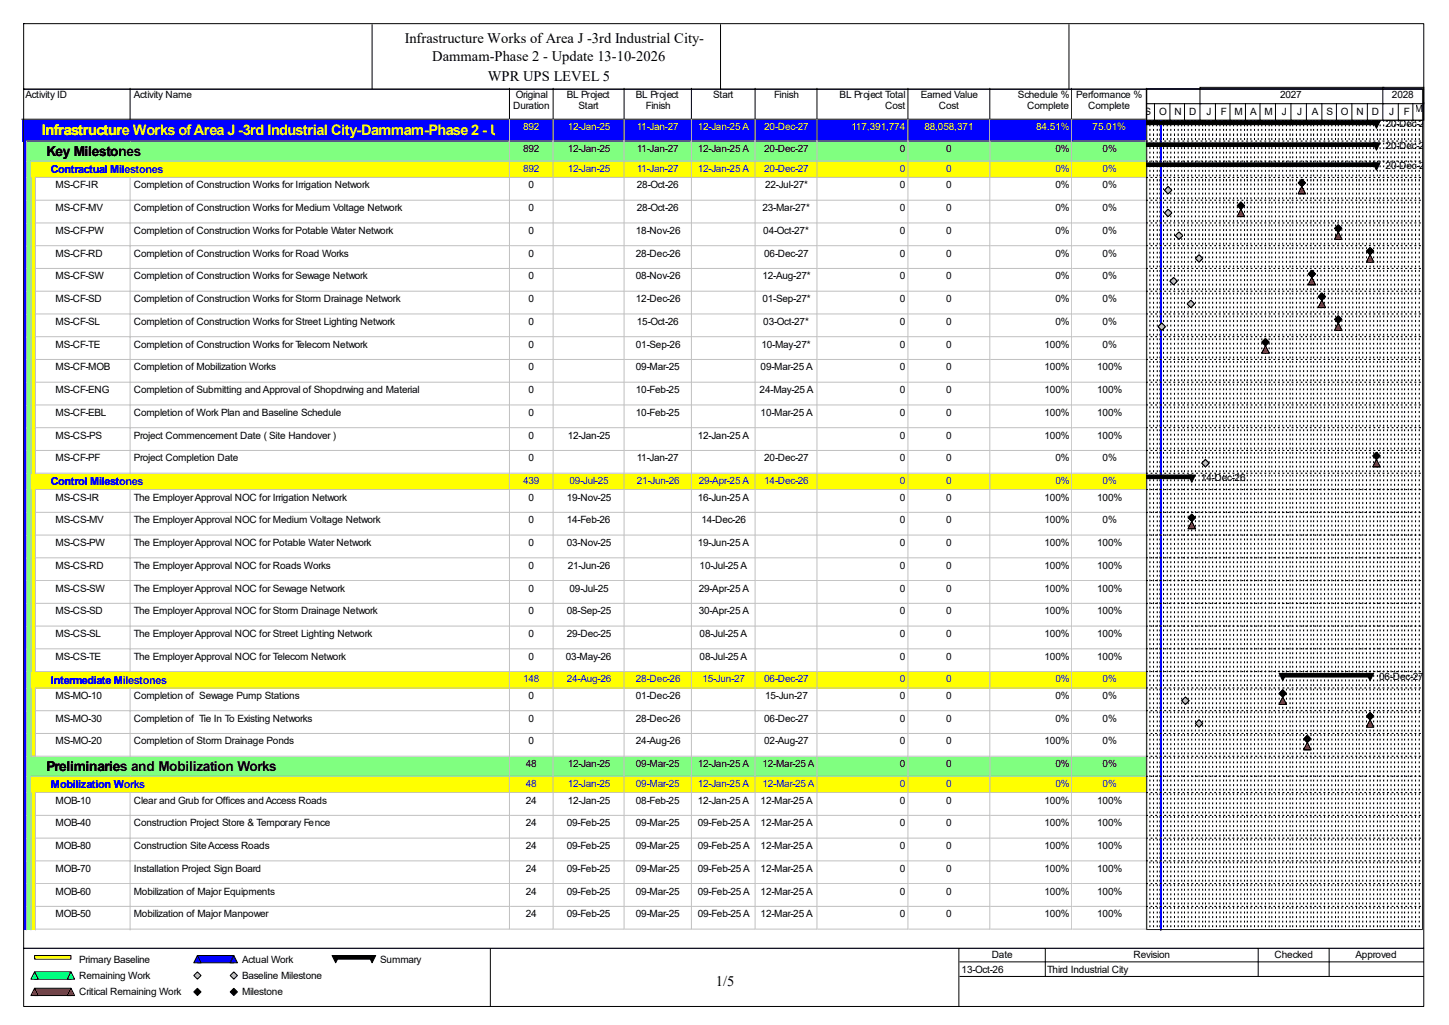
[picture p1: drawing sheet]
<svg xmlns="http://www.w3.org/2000/svg" width="420mm" height="297mm" viewBox="0 0 420 297" stroke-linecap="round" stroke-linejoin="round" font-family="sans-serif">
<defs><g id="words">
<g font-size="4.2">
<text x="117.3" y="12.4">Infrastructure Works of Area J -3rd Industrial City-</text>
<text x="125.3" y="17.7">Dammam-Phase 2 - Update 13-10-2026</text>
<text x="141.4" y="23.5">WPR UPS LEVEL 5</text>
<text x="207.5" y="285.6">1/5</text>
</g>
<text font-size="4.2" fill="#ff0" x="12.1" y="39">Infrastructure Works of Area J -3rd Industrial City-Dammam-Phase 2 - Update 13-10-2026</text>
<g font-size="4">
<text x="13.5" y="45.1">Key Milestones</text>
<text x="13.5" y="223.4">Preliminaries and Mobilization Works</text>
</g>
<g font-size="3.2" fill="#00f">
<text x="14.8" y="50.2">Contractual Milestones</text>
<text x="14.8" y="140.6">Control Milestones</text>
<text x="14.8" y="198.1">Intermediate Milestones</text>
<text x="14.8" y="228.4">Mobilization Works</text>
</g>
<g font-size="2.9">
<text x="7.4" y="28.4">Activity ID</text>
<text x="38.8" y="28.4">Activity Name</text>
<text x="149.5" y="28.4">Original</text>
<text x="164.3" y="28.4">BL Project</text>
<text x="184.3" y="28.4">BL Project</text>
<text x="206.7" y="28.4">Start</text>
<text x="224.4" y="28.4">Finish</text>
<text x="243.4" y="28.4">BL Project Total</text>
<text x="266.9" y="28.4">Earned Value</text>
<text x="295.1" y="28.4">Schedule %</text>
<text x="312" y="28.4">Performance %</text>
<text x="371" y="28.4">2027</text>
<text x="403.4" y="28.4">2028</text>
<text x="148.7" y="31.6">Duration</text>
<text x="167.7" y="31.6">Start</text>
<text x="187.2" y="31.6">Finish</text>
<text x="256.6" y="31.6">Cost</text>
<text x="272.1" y="31.6">Cost</text>
<text x="297.7" y="31.6">Complete</text>
<text x="315.4" y="31.6">Complete</text>
<text x="331.7" y="33.2">S</text>
<text x="336" y="33.2">O</text>
<text x="340.4" y="33.2">N</text>
<text x="344.6" y="33.2">D</text>
<text x="349.7" y="33.2">J</text>
<text x="353.9" y="33.2">F</text>
<text x="357.8" y="33.2">M</text>
<text x="362.3" y="33.2">A</text>
<text x="366.5" y="33.2">M</text>
<text x="371.6" y="33.2">J</text>
<text x="376" y="33.2">J</text>
<text x="380.2" y="33.2">A</text>
<text x="384.5" y="33.2">S</text>
<text x="388.7" y="33.2">O</text>
<text x="393.1" y="33.2">N</text>
<text x="397.6" y="33.2">D</text>
<text x="402.7" y="33.2">J</text>
<text x="406.9" y="33.2">F</text>
<text x="410" y="32.4">M</text>
<text x="401.6" y="36.9">20-Dec-27</text>
<text x="151.6" y="44">892</text>
<text x="164.5" y="44">12-Jan-25</text>
<text x="184.6" y="44">11-Jan-27</text>
<text x="202.3" y="44">12-Jan-25 A</text>
<text x="221.5" y="44">20-Dec-27</text>
<text x="260.8" y="44">0</text>
<text x="274.2" y="44">0</text>
<text x="305.9" y="44">0%</text>
<text x="319.6" y="44">0%</text>
<text x="401.6" y="43.2">20-Dec-27</text>
<text x="401.6" y="49">20-Dec-27</text>
<text x="16.1" y="54.6">MS-CF-IR</text>
<text x="38.8" y="54.6">Completion of Construction Works for Irrigation Network</text>
<text x="153.2" y="54.6">0</text>
<text x="184.6" y="54.6">28-Oct-26</text>
<text x="221.8" y="54.6">22-Jul-27*</text>
<text x="260.8" y="54.6">0</text>
<text x="274.2" y="54.6">0</text>
<text x="305.9" y="54.6">0%</text>
<text x="319.6" y="54.6">0%</text>
<text x="16.1" y="61.2">MS-CF-MV</text>
<text x="38.8" y="61.2">Completion of Construction Works for Medium Voltage Network</text>
<text x="153.2" y="61.2">0</text>
<text x="184.6" y="61.2">28-Oct-26</text>
<text x="221" y="61.2">23-Mar-27*</text>
<text x="260.8" y="61.2">0</text>
<text x="274.2" y="61.2">0</text>
<text x="305.9" y="61.2">0%</text>
<text x="319.6" y="61.2">0%</text>
<text x="16.1" y="67.8">MS-CF-PW</text>
<text x="38.8" y="67.8">Completion of Construction Works for Potable Water Network</text>
<text x="153.2" y="67.8">0</text>
<text x="184.3" y="67.8">18-Nov-26</text>
<text x="221.2" y="67.8">04-Oct-27*</text>
<text x="260.8" y="67.8">0</text>
<text x="274.2" y="67.8">0</text>
<text x="305.9" y="67.8">0%</text>
<text x="319.6" y="67.8">0%</text>
<text x="16.1" y="74.3">MS-CF-RD</text>
<text x="38.8" y="74.3">Completion of Construction Works for Road Works</text>
<text x="153.2" y="74.3">0</text>
<text x="184.3" y="74.3">28-Dec-26</text>
<text x="221.5" y="74.3">06-Dec-27</text>
<text x="260.8" y="74.3">0</text>
<text x="274.2" y="74.3">0</text>
<text x="305.9" y="74.3">0%</text>
<text x="319.6" y="74.3">0%</text>
<text x="16.1" y="80.9">MS-CF-SW</text>
<text x="38.8" y="80.9">Completion of Construction Works for Sewage Network</text>
<text x="153.2" y="80.9">0</text>
<text x="184.3" y="80.9">08-Nov-26</text>
<text x="221" y="80.9">12-Aug-27*</text>
<text x="260.8" y="80.9">0</text>
<text x="274.2" y="80.9">0</text>
<text x="305.9" y="80.9">0%</text>
<text x="319.6" y="80.9">0%</text>
<text x="16.1" y="87.5">MS-CF-SD</text>
<text x="38.8" y="87.5">Completion of Construction Works for Storm Drainage Network</text>
<text x="153.2" y="87.5">0</text>
<text x="184.3" y="87.5">12-Dec-26</text>
<text x="221" y="87.5">01-Sep-27*</text>
<text x="260.8" y="87.5">0</text>
<text x="274.2" y="87.5">0</text>
<text x="305.9" y="87.5">0%</text>
<text x="319.6" y="87.5">0%</text>
<text x="16.1" y="94.1">MS-CF-SL</text>
<text x="38.8" y="94.1">Completion of Construction Works for Street Lighting Network</text>
<text x="153.2" y="94.1">0</text>
<text x="184.6" y="94.1">15-Oct-26</text>
<text x="221.2" y="94.1">03-Oct-27*</text>
<text x="260.8" y="94.1">0</text>
<text x="274.2" y="94.1">0</text>
<text x="305.9" y="94.1">0%</text>
<text x="319.6" y="94.1">0%</text>
<text x="16.1" y="100.7">MS-CF-TE</text>
<text x="38.8" y="100.7">Completion of Construction Works for Telecom Network</text>
<text x="153.2" y="100.7">0</text>
<text x="184.3" y="100.7">01-Sep-26</text>
<text x="220.7" y="100.7">10-May-27*</text>
<text x="260.8" y="100.7">0</text>
<text x="274.2" y="100.7">0</text>
<text x="302.7" y="100.7">100%</text>
<text x="319.6" y="100.7">0%</text>
<text x="16.1" y="107.3">MS-CF-MOB</text>
<text x="38.8" y="107.3">Completion of Mobilization Works</text>
<text x="153.2" y="107.3">0</text>
<text x="184.3" y="107.3">09-Mar-25</text>
<text x="220.4" y="107.3">09-Mar-25 A</text>
<text x="260.8" y="107.3">0</text>
<text x="274.2" y="107.3">0</text>
<text x="302.7" y="107.3">100%</text>
<text x="318" y="107.3">100%</text>
<text x="16.1" y="113.9">MS-CF-ENG</text>
<text x="38.8" y="113.9">Completion of Submitting and Approval of Shopdrwing and Material</text>
<text x="153.2" y="113.9">0</text>
<text x="184.3" y="113.9">10-Feb-25</text>
<text x="220.2" y="113.9">24-May-25 A</text>
<text x="260.8" y="113.9">0</text>
<text x="274.2" y="113.9">0</text>
<text x="302.7" y="113.9">100%</text>
<text x="318" y="113.9">100%</text>
<text x="16.1" y="120.5">MS-CF-EBL</text>
<text x="38.8" y="120.5">Completion of Work Plan and Baseline Schedule</text>
<text x="153.2" y="120.5">0</text>
<text x="184.3" y="120.5">10-Feb-25</text>
<text x="220.4" y="120.5">10-Mar-25 A</text>
<text x="260.8" y="120.5">0</text>
<text x="274.2" y="120.5">0</text>
<text x="302.7" y="120.5">100%</text>
<text x="318" y="120.5">100%</text>
<text x="16.1" y="127.1">MS-CS-PS</text>
<text x="38.8" y="127.1">Project Commencement Date ( Site Handover )</text>
<text x="153.2" y="127.1">0</text>
<text x="164.5" y="127.1">12-Jan-25</text>
<text x="202.3" y="127.1">12-Jan-25 A</text>
<text x="260.8" y="127.1">0</text>
<text x="274.2" y="127.1">0</text>
<text x="302.7" y="127.1">100%</text>
<text x="318" y="127.1">100%</text>
<text x="16.1" y="133.7">MS-CF-PF</text>
<text x="38.8" y="133.7">Project Completion Date</text>
<text x="153.2" y="133.7">0</text>
<text x="184.6" y="133.7">11-Jan-27</text>
<text x="221.5" y="133.7">20-Dec-27</text>
<text x="260.8" y="133.7">0</text>
<text x="274.2" y="133.7">0</text>
<text x="305.9" y="133.7">0%</text>
<text x="319.6" y="133.7">0%</text>
<text x="348.1" y="139.5">14-Dec-26</text>
<text x="16.1" y="145">MS-CS-IR</text>
<text x="38.8" y="145">The Employer Approval NOC for Irrigation Network</text>
<text x="153.2" y="145">0</text>
<text x="164.3" y="145">19-Nov-25</text>
<text x="202.3" y="145">16-Jun-25 A</text>
<text x="260.8" y="145">0</text>
<text x="274.2" y="145">0</text>
<text x="302.7" y="145">100%</text>
<text x="318" y="145">100%</text>
<text x="16.1" y="151.6">MS-CS-MV</text>
<text x="38.8" y="151.6">The Employer Approval NOC for Medium Voltage Network</text>
<text x="153.2" y="151.6">0</text>
<text x="164.3" y="151.6">14-Feb-26</text>
<text x="203.3" y="151.6">14-Dec-26</text>
<text x="260.8" y="151.6">0</text>
<text x="274.2" y="151.6">0</text>
<text x="302.7" y="151.6">100%</text>
<text x="319.6" y="151.6">0%</text>
<text x="16.1" y="158.2">MS-CS-PW</text>
<text x="38.8" y="158.2">The Employer Approval NOC for Potable Water Network</text>
<text x="153.2" y="158.2">0</text>
<text x="164.3" y="158.2">03-Nov-25</text>
<text x="202.3" y="158.2">19-Jun-25 A</text>
<text x="260.8" y="158.2">0</text>
<text x="274.2" y="158.2">0</text>
<text x="302.7" y="158.2">100%</text>
<text x="318" y="158.2">100%</text>
<text x="16.1" y="164.8">MS-CS-RD</text>
<text x="38.8" y="164.8">The Employer Approval NOC for Roads Works</text>
<text x="153.2" y="164.8">0</text>
<text x="164.5" y="164.8">21-Jun-26</text>
<text x="202.8" y="164.8">10-Jul-25 A</text>
<text x="260.8" y="164.8">0</text>
<text x="274.2" y="164.8">0</text>
<text x="302.7" y="164.8">100%</text>
<text x="318" y="164.8">100%</text>
<text x="16.1" y="171.4">MS-CS-SW</text>
<text x="38.8" y="171.4">The Employer Approval NOC for Sewage Network</text>
<text x="153.2" y="171.4">0</text>
<text x="165.1" y="171.4">09-Jul-25</text>
<text x="202.5" y="171.4">29-Apr-25 A</text>
<text x="260.8" y="171.4">0</text>
<text x="274.2" y="171.4">0</text>
<text x="302.7" y="171.4">100%</text>
<text x="318" y="171.4">100%</text>
<text x="16.1" y="178">MS-CS-SD</text>
<text x="38.8" y="178">The Employer Approval NOC for Storm Drainage Network</text>
<text x="153.2" y="178">0</text>
<text x="164.3" y="178">08-Sep-25</text>
<text x="202.5" y="178">30-Apr-25 A</text>
<text x="260.8" y="178">0</text>
<text x="274.2" y="178">0</text>
<text x="302.7" y="178">100%</text>
<text x="318" y="178">100%</text>
<text x="16.1" y="184.6">MS-CS-SL</text>
<text x="38.8" y="184.6">The Employer Approval NOC for Street Lighting Network</text>
<text x="153.2" y="184.6">0</text>
<text x="164.3" y="184.6">29-Dec-25</text>
<text x="202.8" y="184.6">08-Jul-25 A</text>
<text x="260.8" y="184.6">0</text>
<text x="274.2" y="184.6">0</text>
<text x="302.7" y="184.6">100%</text>
<text x="318" y="184.6">100%</text>
<text x="16.1" y="191.2">MS-CS-TE</text>
<text x="38.8" y="191.2">The Employer Approval NOC for Telecom Network</text>
<text x="153.2" y="191.2">0</text>
<text x="164" y="191.2">03-May-26</text>
<text x="202.8" y="191.2">08-Jul-25 A</text>
<text x="260.8" y="191.2">0</text>
<text x="274.2" y="191.2">0</text>
<text x="302.7" y="191.2">100%</text>
<text x="318" y="191.2">100%</text>
<text x="399.8" y="197">06-Dec-27</text>
<text x="16.1" y="202.5">MS-MO-10</text>
<text x="38.8" y="202.5">Completion of Sewage Pump Stations</text>
<text x="153.2" y="202.5">0</text>
<text x="184.3" y="202.5">01-Dec-26</text>
<text x="221.8" y="202.5">15-Jun-27</text>
<text x="260.8" y="202.5">0</text>
<text x="274.2" y="202.5">0</text>
<text x="305.9" y="202.5">0%</text>
<text x="319.6" y="202.5">0%</text>
<text x="16.1" y="209.1">MS-MO-30</text>
<text x="38.8" y="209.1">Completion of Tie In To Existing Networks</text>
<text x="153.2" y="209.1">0</text>
<text x="184.3" y="209.1">28-Dec-26</text>
<text x="221.5" y="209.1">06-Dec-27</text>
<text x="260.8" y="209.1">0</text>
<text x="274.2" y="209.1">0</text>
<text x="305.9" y="209.1">0%</text>
<text x="319.6" y="209.1">0%</text>
<text x="16.1" y="215.7">MS-MO-20</text>
<text x="38.8" y="215.7">Completion of Storm Drainage Ponds</text>
<text x="153.2" y="215.7">0</text>
<text x="184.3" y="215.7">24-Aug-26</text>
<text x="221.5" y="215.7">02-Aug-27</text>
<text x="260.8" y="215.7">0</text>
<text x="274.2" y="215.7">0</text>
<text x="302.7" y="215.7">100%</text>
<text x="319.6" y="215.7">0%</text>
<text x="152.4" y="222.3">48</text>
<text x="164.5" y="222.3">12-Jan-25</text>
<text x="184.3" y="222.3">09-Mar-25</text>
<text x="202.3" y="222.3">12-Jan-25 A</text>
<text x="221" y="222.3">12-Mar-25 A</text>
<text x="260.8" y="222.3">0</text>
<text x="274.2" y="222.3">0</text>
<text x="305.9" y="222.3">0%</text>
<text x="319.6" y="222.3">0%</text>
<text x="16.1" y="232.8">MOB-10</text>
<text x="38.8" y="232.8">Clear and Grub for Offices and Access Roads</text>
<text x="152.4" y="232.8">24</text>
<text x="164.5" y="232.8">12-Jan-25</text>
<text x="184.3" y="232.8">08-Feb-25</text>
<text x="202.3" y="232.8">12-Jan-25 A</text>
<text x="220.4" y="232.8">12-Mar-25 A</text>
<text x="260.8" y="232.8">0</text>
<text x="274.2" y="232.8">0</text>
<text x="302.7" y="232.8">100%</text>
<text x="318" y="232.8">100%</text>
<text x="16.1" y="239.4">MOB-40</text>
<text x="38.8" y="239.4">Construction Project Store &amp; Temporary Fence</text>
<text x="152.4" y="239.4">24</text>
<text x="164.3" y="239.4">09-Feb-25</text>
<text x="184.3" y="239.4">09-Mar-25</text>
<text x="202.3" y="239.4">09-Feb-25 A</text>
<text x="220.4" y="239.4">12-Mar-25 A</text>
<text x="260.8" y="239.4">0</text>
<text x="274.2" y="239.4">0</text>
<text x="302.7" y="239.4">100%</text>
<text x="318" y="239.4">100%</text>
<text x="16.1" y="246">MOB-80</text>
<text x="38.8" y="246">Construction Site Access Roads</text>
<text x="152.4" y="246">24</text>
<text x="164.3" y="246">09-Feb-25</text>
<text x="184.3" y="246">09-Mar-25</text>
<text x="202.3" y="246">09-Feb-25 A</text>
<text x="220.4" y="246">12-Mar-25 A</text>
<text x="260.8" y="246">0</text>
<text x="274.2" y="246">0</text>
<text x="302.7" y="246">100%</text>
<text x="318" y="246">100%</text>
<text x="16.1" y="252.6">MOB-70</text>
<text x="38.8" y="252.6">Installation Project Sign Board</text>
<text x="152.4" y="252.6">24</text>
<text x="164.3" y="252.6">09-Feb-25</text>
<text x="184.3" y="252.6">09-Mar-25</text>
<text x="202.3" y="252.6">09-Feb-25 A</text>
<text x="220.4" y="252.6">12-Mar-25 A</text>
<text x="260.8" y="252.6">0</text>
<text x="274.2" y="252.6">0</text>
<text x="302.7" y="252.6">100%</text>
<text x="318" y="252.6">100%</text>
<text x="16.1" y="259.2">MOB-60</text>
<text x="38.8" y="259.2">Mobilization of Major Equipments</text>
<text x="152.4" y="259.2">24</text>
<text x="164.3" y="259.2">09-Feb-25</text>
<text x="184.3" y="259.2">09-Mar-25</text>
<text x="202.3" y="259.2">09-Feb-25 A</text>
<text x="220.4" y="259.2">12-Mar-25 A</text>
<text x="260.8" y="259.2">0</text>
<text x="274.2" y="259.2">0</text>
<text x="302.7" y="259.2">100%</text>
<text x="318" y="259.2">100%</text>
<text x="16.1" y="265.8">MOB-50</text>
<text x="38.8" y="265.8">Mobilization of Major Manpower</text>
<text x="152.4" y="265.8">24</text>
<text x="164.3" y="265.8">09-Feb-25</text>
<text x="184.3" y="265.8">09-Mar-25</text>
<text x="202.3" y="265.8">09-Feb-25 A</text>
<text x="220.4" y="265.8">12-Mar-25 A</text>
<text x="260.8" y="265.8">0</text>
<text x="274.2" y="265.8">0</text>
<text x="302.7" y="265.8">100%</text>
<text x="318" y="265.8">100%</text>
<text x="22.9" y="279">Primary Baseline</text>
<text x="70.1" y="279">Actual Work</text>
<text x="110.2" y="279">Summary</text>
<text x="278.7" y="281.9">13-Oct-26</text>
<text x="287.4" y="277.7">Date</text>
<text x="303.5" y="281.9">Third Industrial City</text>
<text x="328.5" y="277.7">Revision</text>
<text x="369.4" y="277.7">Checked</text>
<text x="392.9" y="277.7">Approved</text>
<text x="22.9" y="283.7">Remaining Work</text>
<text x="70.1" y="283.7">Baseline Milestone</text>
<text x="22.9" y="288.5">Critical Remaining Work</text>
<text x="70.1" y="288.5">Milestone</text>
</g>
<g font-size="2.9" fill="#ff0">
<text x="151.6" y="37.7">892</text>
<text x="164.5" y="37.7">12-Jan-25</text>
<text x="184.6" y="37.7">11-Jan-27</text>
<text x="202.3" y="37.7">12-Jan-25 A</text>
<text x="221.5" y="37.7">20-Dec-27</text>
<text x="246.8" y="37.7">117,391,774</text>
<text x="267.9" y="37.7">88,058,371</text>
<text x="300.4" y="37.7">84.51%</text>
<text x="316.7" y="37.7">75.01%</text>
</g>
<g font-size="2.9" fill="#00f">
<text x="151.6" y="49.8">892</text>
<text x="164.5" y="49.8">12-Jan-25</text>
<text x="184.6" y="49.8">11-Jan-27</text>
<text x="202.3" y="49.8">12-Jan-25 A</text>
<text x="221.5" y="49.8">20-Dec-27</text>
<text x="260.8" y="49.8">0</text>
<text x="274.2" y="49.8">0</text>
<text x="305.9" y="49.8">0%</text>
<text x="319.6" y="49.8">0%</text>
<text x="151.6" y="140.3">439</text>
<text x="165.1" y="140.3">09-Jul-25</text>
<text x="184.6" y="140.3">21-Jun-26</text>
<text x="202.5" y="140.3">29-Apr-25 A</text>
<text x="221.5" y="140.3">14-Dec-26</text>
<text x="260.8" y="140.3">0</text>
<text x="274.2" y="140.3">0</text>
<text x="305.9" y="140.3">0%</text>
<text x="319.6" y="140.3">0%</text>
<text x="151.6" y="197.7">148</text>
<text x="164.3" y="197.7">24-Aug-26</text>
<text x="184.3" y="197.7">28-Dec-26</text>
<text x="203.6" y="197.7">15-Jun-27</text>
<text x="221.5" y="197.7">06-Dec-27</text>
<text x="260.8" y="197.7">0</text>
<text x="274.2" y="197.7">0</text>
<text x="305.9" y="197.7">0%</text>
<text x="319.6" y="197.7">0%</text>
<text x="152.4" y="228.1">48</text>
<text x="164.5" y="228.1">12-Jan-25</text>
<text x="184.3" y="228.1">09-Mar-25</text>
<text x="202.3" y="228.1">12-Jan-25 A</text>
<text x="221" y="228.1">12-Mar-25 A</text>
<text x="260.8" y="228.1">0</text>
<text x="274.2" y="228.1">0</text>
<text x="305.9" y="228.1">0%</text>
<text x="319.6" y="228.1">0%</text>
</g>
</g></defs>
<path d="M37.7 25.6v8.9h-31.4" fill="none" stroke="#000" stroke-width=".29"/>
<path d="M38 25.6h109.9v9.2h-109.9z" fill="#fff"/>
<path d="M147.7 25.6v8.9h-110" fill="none" stroke="#000" stroke-width=".29"/>
<path d="M147.9 25.6h12.7v9.2h-12.7z" fill="#fff"/>
<path d="M160.3 25.6v8.9h-12.6" fill="none" stroke="#000" stroke-width=".29"/>
<path d="M160.6 25.6h20.5v9.2h-20.5z" fill="#fff"/>
<path d="M180.9 25.6v8.9h-20.6" fill="none" stroke="#000" stroke-width=".29"/>
<path d="M181.1 25.6h19.6v9.2h-19.6z" fill="#fff"/>
<path d="M200.4 25.6v8.9h-19.5" fill="none" stroke="#000" stroke-width=".29"/>
<path d="M200.7 25.6h18.4v9.2h-18.4z" fill="#fff"/>
<path d="M218.9 25.6v8.9h-18.5" fill="none" stroke="#000" stroke-width=".29"/>
<path d="M219.1 25.6h18v9.2h-18z" fill="#fff"/>
<path d="M236.8 25.6v8.9h-17.9" fill="none" stroke="#000" stroke-width=".29"/>
<path d="M237.1 25.6h26.3v9.2h-26.3z" fill="#fff"/>
<path d="M263.2 25.6v8.9h-26.4" fill="none" stroke="#000" stroke-width=".29"/>
<path d="M263.4 25.6h23.7v9.2h-23.7z" fill="#fff"/>
<path d="M286.9 25.6v8.9h-23.7" fill="none" stroke="#000" stroke-width=".29"/>
<path d="M287.1 25.6h23.8v9.2h-23.8z" fill="#fff"/>
<path d="M310.6 25.6v8.9h-23.7" fill="none" stroke="#000" stroke-width=".29"/>
<path d="M310.9 25.6h21.6v9.2h-21.6z" fill="#fff"/>
<path d="M332.3 25.6v8.9h-21.7" fill="none" stroke="#000" stroke-width=".29"/>
<path d="M6.6 34.8h31.4v6.3h-31.4z" fill="#00f"/>
<path d="M7.6 40.9h30.4" fill="none" stroke="#c0c0c0" stroke-width=".29"/>
<path d="M38 34.8h109.9v6.3h-109.9z" fill="#00f"/>
<path d="M147.7 34.5v6.4h-109.7" fill="none" stroke="#c0c0c0" stroke-width=".29"/>
<path d="M147.9 34.8h12.7v6.3h-12.7z" fill="#00f"/>
<path d="M160.3 34.5v6.4h-12.4" fill="none" stroke="#c0c0c0" stroke-width=".29"/>
<path d="M160.6 34.8h20.5v6.3h-20.5z" fill="#00f"/>
<path d="M180.9 34.5v6.4h-20.3" fill="none" stroke="#c0c0c0" stroke-width=".29"/>
<path d="M181.1 34.8h19.6v6.3h-19.6z" fill="#00f"/>
<path d="M200.4 34.5v6.4h-19.2" fill="none" stroke="#c0c0c0" stroke-width=".29"/>
<path d="M200.7 34.8h18.4v6.3h-18.4z" fill="#00f"/>
<path d="M218.9 34.5v6.4h-18.2" fill="none" stroke="#c0c0c0" stroke-width=".29"/>
<path d="M219.1 34.8h18v6.3h-18z" fill="#00f"/>
<path d="M236.8 34.5v6.4h-17.7" fill="none" stroke="#c0c0c0" stroke-width=".29"/>
<path d="M237.1 34.8h26.3v6.3h-26.3z" fill="#00f"/>
<path d="M263.2 34.5v6.4h-26.1" fill="none" stroke="#c0c0c0" stroke-width=".29"/>
<path d="M263.4 34.8h23.7v6.3h-23.7z" fill="#00f"/>
<path d="M286.9 34.5v6.4h-23.5" fill="none" stroke="#c0c0c0" stroke-width=".29"/>
<path d="M287.1 34.8h23.8v6.3h-23.8z" fill="#00f"/>
<path d="M310.6 34.5v6.4h-23.4" fill="none" stroke="#c0c0c0" stroke-width=".29"/>
<path d="M310.9 34.8h21.6v6.3h-21.6z" fill="#00f"/>
<path d="M332.3 34.5v6.4h-21.4" fill="none" stroke="#c0c0c0" stroke-width=".29"/>
<path d="M6.6 41.1h1.3v5.8h-1.3z" fill="#00f"/>
<path d="M7.6 40.9v6" fill="none" stroke="#c0c0c0" stroke-width=".29"/>
<path d="M7.9 41.1h30.1v5.8h-30.1z" fill="#80ff80"/>
<path d="M9 46.7h29" fill="none" stroke="#c0c0c0" stroke-width=".29"/>
<path d="M38 41.1h109.9v5.8h-109.9z" fill="#80ff80"/>
<path d="M147.7 40.9v5.8h-109.7" fill="none" stroke="#c0c0c0" stroke-width=".29"/>
<path d="M147.9 41.1h12.7v5.8h-12.7z" fill="#80ff80"/>
<path d="M160.3 40.9v5.8h-12.4" fill="none" stroke="#c0c0c0" stroke-width=".29"/>
<path d="M160.6 41.1h20.5v5.8h-20.5z" fill="#80ff80"/>
<path d="M180.9 40.9v5.8h-20.3" fill="none" stroke="#c0c0c0" stroke-width=".29"/>
<path d="M181.1 41.1h19.6v5.8h-19.6z" fill="#80ff80"/>
<path d="M200.4 40.9v5.8h-19.2" fill="none" stroke="#c0c0c0" stroke-width=".29"/>
<path d="M200.7 41.1h18.4v5.8h-18.4z" fill="#80ff80"/>
<path d="M218.9 40.9v5.8h-18.2" fill="none" stroke="#c0c0c0" stroke-width=".29"/>
<path d="M219.1 41.1h18v5.8h-18z" fill="#80ff80"/>
<path d="M236.8 40.9v5.8h-17.7" fill="none" stroke="#c0c0c0" stroke-width=".29"/>
<path d="M237.1 41.1h26.3v5.8h-26.3z" fill="#80ff80"/>
<path d="M263.2 40.9v5.8h-26.1" fill="none" stroke="#c0c0c0" stroke-width=".29"/>
<path d="M263.4 41.1h23.7v5.8h-23.7z" fill="#80ff80"/>
<path d="M286.9 40.9v5.8h-23.5" fill="none" stroke="#c0c0c0" stroke-width=".29"/>
<path d="M287.1 41.1h23.8v5.8h-23.8z" fill="#80ff80"/>
<path d="M310.6 40.9v5.8h-23.4" fill="none" stroke="#c0c0c0" stroke-width=".29"/>
<path d="M310.9 41.1h21.6v5.8h-21.6z" fill="#80ff80"/>
<path d="M332.3 40.9v5.8h-21.4" fill="none" stroke="#c0c0c0" stroke-width=".29"/>
<path d="M6.6 46.9h1.3v4.8h-1.3z" fill="#00f"/>
<path d="M7.6 46.7v5" fill="none" stroke="#c0c0c0" stroke-width=".29"/>
<path d="M7.9 46.9h1.3v4.8h-1.3z" fill="#80ff80"/>
<path d="M9 46.7v5" fill="none" stroke="#c0c0c0" stroke-width=".29"/>
<path d="M9.2 46.9h28.8v4.8h-28.8z" fill="#ff0"/>
<path d="M10.3 51.4h27.7" fill="none" stroke="#c0c0c0" stroke-width=".29"/>
<path d="M38 46.9h109.9v4.8h-109.9z" fill="#ff0"/>
<path d="M147.7 46.7v4.7h-109.7" fill="none" stroke="#c0c0c0" stroke-width=".29"/>
<path d="M147.9 46.9h12.7v4.8h-12.7z" fill="#ff0"/>
<path d="M160.3 46.7v4.7h-12.4" fill="none" stroke="#c0c0c0" stroke-width=".29"/>
<path d="M160.6 46.9h20.5v4.8h-20.5z" fill="#ff0"/>
<path d="M180.9 46.7v4.7h-20.3" fill="none" stroke="#c0c0c0" stroke-width=".29"/>
<path d="M181.1 46.9h19.6v4.8h-19.6z" fill="#ff0"/>
<path d="M200.4 46.7v4.7h-19.2" fill="none" stroke="#c0c0c0" stroke-width=".29"/>
<path d="M200.7 46.9h18.4v4.8h-18.4z" fill="#ff0"/>
<path d="M218.9 46.7v4.7h-18.2" fill="none" stroke="#c0c0c0" stroke-width=".29"/>
<path d="M219.1 46.9h18v4.8h-18z" fill="#ff0"/>
<path d="M236.8 46.7v4.7h-17.7" fill="none" stroke="#c0c0c0" stroke-width=".29"/>
<path d="M237.1 46.9h26.3v4.8h-26.3z" fill="#ff0"/>
<path d="M263.2 46.7v4.7h-26.1" fill="none" stroke="#c0c0c0" stroke-width=".29"/>
<path d="M263.4 46.9h23.7v4.8h-23.7z" fill="#ff0"/>
<path d="M286.9 46.7v4.7h-23.5" fill="none" stroke="#c0c0c0" stroke-width=".29"/>
<path d="M287.1 46.9h23.8v4.8h-23.8z" fill="#ff0"/>
<path d="M310.6 46.7v4.7h-23.4" fill="none" stroke="#c0c0c0" stroke-width=".29"/>
<path d="M310.9 46.9h21.6v4.8h-21.6z" fill="#ff0"/>
<path d="M332.3 46.7v4.7h-21.4" fill="none" stroke="#c0c0c0" stroke-width=".29"/>
<path d="M6.6 51.7h1.3v6.6h-1.3z" fill="#00f"/>
<path d="M7.6 51.4v6.9" fill="none" stroke="#c0c0c0" stroke-width=".29"/>
<path d="M7.9 51.7h1.3v6.6h-1.3z" fill="#80ff80"/>
<path d="M9 51.4v6.9" fill="none" stroke="#c0c0c0" stroke-width=".29"/>
<path d="M9.2 51.7h1.3v6.6h-1.3z" fill="#ff0"/>
<path d="M10.3 51.4v6.9" fill="none" stroke="#c0c0c0" stroke-width=".29"/>
<path d="M10.5 51.7h27.5v6.6h-27.5z" fill="#fff"/>
<path d="M10.3 58h27.7M37.7 51.4v6.9" fill="none" stroke="#c0c0c0" stroke-width=".29"/>
<path d="M38 51.7h109.9v6.6h-109.9z" fill="#fff"/>
<path d="M147.7 51.4v6.6h-109.7" fill="none" stroke="#c0c0c0" stroke-width=".29"/>
<path d="M147.9 51.7h12.7v6.6h-12.7z" fill="#fff"/>
<path d="M160.3 51.4v6.6h-12.4" fill="none" stroke="#c0c0c0" stroke-width=".29"/>
<path d="M160.6 51.7h20.5v6.6h-20.5z" fill="#fff"/>
<path d="M180.9 51.4v6.6h-20.3" fill="none" stroke="#c0c0c0" stroke-width=".29"/>
<path d="M181.1 51.7h19.6v6.6h-19.6z" fill="#fff"/>
<path d="M200.4 51.4v6.6h-19.2" fill="none" stroke="#c0c0c0" stroke-width=".29"/>
<path d="M200.7 51.7h18.4v6.6h-18.4z" fill="#fff"/>
<path d="M218.9 51.4v6.6h-18.2" fill="none" stroke="#c0c0c0" stroke-width=".29"/>
<path d="M219.1 51.7h18v6.6h-18z" fill="#fff"/>
<path d="M236.8 51.4v6.6h-17.7" fill="none" stroke="#c0c0c0" stroke-width=".29"/>
<path d="M237.1 51.7h26.3v6.6h-26.3z" fill="#fff"/>
<path d="M263.2 51.4v6.6h-26.1" fill="none" stroke="#c0c0c0" stroke-width=".29"/>
<path d="M263.4 51.7h23.7v6.6h-23.7z" fill="#fff"/>
<path d="M286.9 51.4v6.6h-23.5" fill="none" stroke="#c0c0c0" stroke-width=".29"/>
<path d="M287.1 51.7h23.8v6.6h-23.8z" fill="#fff"/>
<path d="M310.6 51.4v6.6h-23.4" fill="none" stroke="#c0c0c0" stroke-width=".29"/>
<path d="M310.9 51.7h21.6v6.6h-21.6z" fill="#fff"/>
<path d="M332.3 51.4v6.6h-21.4" fill="none" stroke="#c0c0c0" stroke-width=".29"/>
<path d="M6.6 58.3h1.3v6.6h-1.3z" fill="#00f"/>
<path d="M7.6 58v6.9" fill="none" stroke="#c0c0c0" stroke-width=".29"/>
<path d="M7.9 58.3h1.3v6.6h-1.3z" fill="#80ff80"/>
<path d="M9 58v6.9" fill="none" stroke="#c0c0c0" stroke-width=".29"/>
<path d="M9.2 58.3h1.3v6.6h-1.3z" fill="#ff0"/>
<path d="M10.3 58v6.9" fill="none" stroke="#c0c0c0" stroke-width=".29"/>
<path d="M10.5 58.3h27.5v6.6h-27.5z" fill="#fff"/>
<path d="M37.7 58v6.9M10.3 64.6h27.7" fill="none" stroke="#c0c0c0" stroke-width=".29"/>
<path d="M38 58.3h109.9v6.6h-109.9z" fill="#fff"/>
<path d="M147.7 58v6.6h-109.7" fill="none" stroke="#c0c0c0" stroke-width=".29"/>
<path d="M147.9 58.3h12.7v6.6h-12.7z" fill="#fff"/>
<path d="M160.3 58v6.6h-12.4" fill="none" stroke="#c0c0c0" stroke-width=".29"/>
<path d="M160.6 58.3h20.5v6.6h-20.5z" fill="#fff"/>
<path d="M180.9 58v6.6h-20.3" fill="none" stroke="#c0c0c0" stroke-width=".29"/>
<path d="M181.1 58.3h19.6v6.6h-19.6z" fill="#fff"/>
<path d="M200.4 58v6.6h-19.2" fill="none" stroke="#c0c0c0" stroke-width=".29"/>
<path d="M200.7 58.3h18.4v6.6h-18.4z" fill="#fff"/>
<path d="M218.9 58v6.6h-18.2" fill="none" stroke="#c0c0c0" stroke-width=".29"/>
<path d="M219.1 58.3h18v6.6h-18z" fill="#fff"/>
<path d="M236.8 58v6.6h-17.7" fill="none" stroke="#c0c0c0" stroke-width=".29"/>
<path d="M237.1 58.3h26.3v6.6h-26.3z" fill="#fff"/>
<path d="M263.2 58v6.6h-26.1" fill="none" stroke="#c0c0c0" stroke-width=".29"/>
<path d="M263.4 58.3h23.7v6.6h-23.7z" fill="#fff"/>
<path d="M286.9 58v6.6h-23.5" fill="none" stroke="#c0c0c0" stroke-width=".29"/>
<path d="M287.1 58.3h23.8v6.6h-23.8z" fill="#fff"/>
<path d="M310.6 58v6.6h-23.4" fill="none" stroke="#c0c0c0" stroke-width=".29"/>
<path d="M310.9 58.3h21.6v6.6h-21.6z" fill="#fff"/>
<path d="M332.3 58v6.6h-21.4" fill="none" stroke="#c0c0c0" stroke-width=".29"/>
<path d="M6.6 64.9h1.3v6.6h-1.3z" fill="#00f"/>
<path d="M7.6 64.6v6.9" fill="none" stroke="#c0c0c0" stroke-width=".29"/>
<path d="M7.9 64.9h1.3v6.6h-1.3z" fill="#80ff80"/>
<path d="M9 64.6v6.9" fill="none" stroke="#c0c0c0" stroke-width=".29"/>
<path d="M9.2 64.9h1.3v6.6h-1.3z" fill="#ff0"/>
<path d="M10.3 64.6v6.9" fill="none" stroke="#c0c0c0" stroke-width=".29"/>
<path d="M10.5 64.9h27.5v6.6h-27.5z" fill="#fff"/>
<path d="M10.3 71.2h27.7M37.7 64.6v6.9" fill="none" stroke="#c0c0c0" stroke-width=".29"/>
<path d="M38 64.9h109.9v6.6h-109.9z" fill="#fff"/>
<path d="M147.7 64.6v6.6h-109.7" fill="none" stroke="#c0c0c0" stroke-width=".29"/>
<path d="M147.9 64.9h12.7v6.6h-12.7z" fill="#fff"/>
<path d="M160.3 64.6v6.6h-12.4" fill="none" stroke="#c0c0c0" stroke-width=".29"/>
<path d="M160.6 64.9h20.5v6.6h-20.5z" fill="#fff"/>
<path d="M180.9 64.6v6.6h-20.3" fill="none" stroke="#c0c0c0" stroke-width=".29"/>
<path d="M181.1 64.9h19.6v6.6h-19.6z" fill="#fff"/>
<path d="M200.4 64.6v6.6h-19.2" fill="none" stroke="#c0c0c0" stroke-width=".29"/>
<path d="M200.7 64.9h18.4v6.6h-18.4z" fill="#fff"/>
<path d="M218.9 64.6v6.6h-18.2" fill="none" stroke="#c0c0c0" stroke-width=".29"/>
<path d="M219.1 64.9h18v6.6h-18z" fill="#fff"/>
<path d="M236.8 64.6v6.6h-17.7" fill="none" stroke="#c0c0c0" stroke-width=".29"/>
<path d="M237.1 64.9h26.3v6.6h-26.3z" fill="#fff"/>
<path d="M263.2 64.6v6.6h-26.1" fill="none" stroke="#c0c0c0" stroke-width=".29"/>
<path d="M263.4 64.9h23.7v6.6h-23.7z" fill="#fff"/>
<path d="M286.9 64.6v6.6h-23.5" fill="none" stroke="#c0c0c0" stroke-width=".29"/>
<path d="M287.1 64.9h23.8v6.6h-23.8z" fill="#fff"/>
<path d="M310.6 64.6v6.6h-23.4" fill="none" stroke="#c0c0c0" stroke-width=".29"/>
<path d="M310.9 64.9h21.6v6.6h-21.6z" fill="#fff"/>
<path d="M332.3 64.6v6.6h-21.4" fill="none" stroke="#c0c0c0" stroke-width=".29"/>
<path d="M6.6 71.5h1.3v6.6h-1.3z" fill="#00f"/>
<path d="M7.6 71.2v6.9" fill="none" stroke="#c0c0c0" stroke-width=".29"/>
<path d="M7.9 71.5h1.3v6.6h-1.3z" fill="#80ff80"/>
<path d="M9 71.2v6.9" fill="none" stroke="#c0c0c0" stroke-width=".29"/>
<path d="M9.2 71.5h1.3v6.6h-1.3z" fill="#ff0"/>
<path d="M10.3 71.2v6.9" fill="none" stroke="#c0c0c0" stroke-width=".29"/>
<path d="M10.5 71.5h27.5v6.6h-27.5z" fill="#fff"/>
<path d="M10.3 77.8h27.7M37.7 71.2v6.9" fill="none" stroke="#c0c0c0" stroke-width=".29"/>
<path d="M38 71.5h109.9v6.6h-109.9z" fill="#fff"/>
<path d="M147.7 71.2v6.6h-109.7" fill="none" stroke="#c0c0c0" stroke-width=".29"/>
<path d="M147.9 71.5h12.7v6.6h-12.7z" fill="#fff"/>
<path d="M160.3 71.2v6.6h-12.4" fill="none" stroke="#c0c0c0" stroke-width=".29"/>
<path d="M160.6 71.5h20.5v6.6h-20.5z" fill="#fff"/>
<path d="M180.9 71.2v6.6h-20.3" fill="none" stroke="#c0c0c0" stroke-width=".29"/>
<path d="M181.1 71.5h19.6v6.6h-19.6z" fill="#fff"/>
<path d="M200.4 71.2v6.6h-19.2" fill="none" stroke="#c0c0c0" stroke-width=".29"/>
<path d="M200.7 71.5h18.4v6.6h-18.4z" fill="#fff"/>
<path d="M218.9 71.2v6.6h-18.2" fill="none" stroke="#c0c0c0" stroke-width=".29"/>
<path d="M219.1 71.5h18v6.6h-18z" fill="#fff"/>
<path d="M236.8 71.2v6.6h-17.7" fill="none" stroke="#c0c0c0" stroke-width=".29"/>
<path d="M237.1 71.5h26.3v6.6h-26.3z" fill="#fff"/>
<path d="M263.2 71.2v6.6h-26.1" fill="none" stroke="#c0c0c0" stroke-width=".29"/>
<path d="M263.4 71.5h23.7v6.6h-23.7z" fill="#fff"/>
<path d="M286.9 71.2v6.6h-23.5" fill="none" stroke="#c0c0c0" stroke-width=".29"/>
<path d="M287.1 71.5h23.8v6.6h-23.8z" fill="#fff"/>
<path d="M310.6 71.2v6.6h-23.4" fill="none" stroke="#c0c0c0" stroke-width=".29"/>
<path d="M310.9 71.5h21.6v6.6h-21.6z" fill="#fff"/>
<path d="M332.3 71.2v6.6h-21.4" fill="none" stroke="#c0c0c0" stroke-width=".29"/>
<path d="M6.6 78.1h1.3v6.6h-1.3z" fill="#00f"/>
<path d="M7.6 77.8v6.8" fill="none" stroke="#c0c0c0" stroke-width=".29"/>
<path d="M7.9 78.1h1.3v6.6h-1.3z" fill="#80ff80"/>
<path d="M9 77.8v6.8" fill="none" stroke="#c0c0c0" stroke-width=".29"/>
<path d="M9.2 78.1h1.3v6.6h-1.3z" fill="#ff0"/>
<path d="M10.3 77.8v6.8" fill="none" stroke="#c0c0c0" stroke-width=".29"/>
<path d="M10.5 78.1h27.5v6.6h-27.5z" fill="#fff"/>
<path d="M37.7 77.8v6.8M10.3 84.4h27.7" fill="none" stroke="#c0c0c0" stroke-width=".29"/>
<path d="M38 78.1h109.9v6.6h-109.9z" fill="#fff"/>
<path d="M147.7 77.8v6.6h-109.7" fill="none" stroke="#c0c0c0" stroke-width=".29"/>
<path d="M147.9 78.1h12.7v6.6h-12.7z" fill="#fff"/>
<path d="M160.3 77.8v6.6h-12.4" fill="none" stroke="#c0c0c0" stroke-width=".29"/>
<path d="M160.6 78.1h20.5v6.6h-20.5z" fill="#fff"/>
<path d="M180.9 77.8v6.6h-20.3" fill="none" stroke="#c0c0c0" stroke-width=".29"/>
<path d="M181.1 78.1h19.6v6.6h-19.6z" fill="#fff"/>
<path d="M200.4 77.8v6.6h-19.2" fill="none" stroke="#c0c0c0" stroke-width=".29"/>
<path d="M200.7 78.1h18.4v6.6h-18.4z" fill="#fff"/>
<path d="M218.9 77.8v6.6h-18.2" fill="none" stroke="#c0c0c0" stroke-width=".29"/>
<path d="M219.1 78.1h18v6.6h-18z" fill="#fff"/>
<path d="M236.8 77.8v6.6h-17.7" fill="none" stroke="#c0c0c0" stroke-width=".29"/>
<path d="M237.1 78.1h26.3v6.6h-26.3z" fill="#fff"/>
<path d="M263.2 77.8v6.6h-26.1" fill="none" stroke="#c0c0c0" stroke-width=".29"/>
<path d="M263.4 78.1h23.7v6.6h-23.7z" fill="#fff"/>
<path d="M286.9 77.8v6.6h-23.5" fill="none" stroke="#c0c0c0" stroke-width=".29"/>
<path d="M287.1 78.1h23.8v6.6h-23.8z" fill="#fff"/>
<path d="M310.6 77.8v6.6h-23.4" fill="none" stroke="#c0c0c0" stroke-width=".29"/>
<path d="M310.9 78.1h21.6v6.6h-21.6z" fill="#fff"/>
<path d="M332.3 77.8v6.6h-21.4" fill="none" stroke="#c0c0c0" stroke-width=".29"/>
<path d="M6.6 84.7h1.3v6.5h-1.3z" fill="#00f"/>
<path d="M7.6 84.4v6.8" fill="none" stroke="#c0c0c0" stroke-width=".29"/>
<path d="M7.9 84.7h1.3v6.5h-1.3z" fill="#80ff80"/>
<path d="M9 84.4v6.8" fill="none" stroke="#c0c0c0" stroke-width=".29"/>
<path d="M9.2 84.7h1.3v6.5h-1.3z" fill="#ff0"/>
<path d="M10.3 84.4v6.8" fill="none" stroke="#c0c0c0" stroke-width=".29"/>
<path d="M10.5 84.7h27.5v6.5h-27.5z" fill="#fff"/>
<path d="M10.3 91h27.7M37.7 84.4v6.8" fill="none" stroke="#c0c0c0" stroke-width=".29"/>
<path d="M38 84.7h109.9v6.5h-109.9z" fill="#fff"/>
<path d="M147.7 84.4v6.6h-109.7" fill="none" stroke="#c0c0c0" stroke-width=".29"/>
<path d="M147.9 84.7h12.7v6.5h-12.7z" fill="#fff"/>
<path d="M160.3 84.4v6.6h-12.4" fill="none" stroke="#c0c0c0" stroke-width=".29"/>
<path d="M160.6 84.7h20.5v6.5h-20.5z" fill="#fff"/>
<path d="M180.9 84.4v6.6h-20.3" fill="none" stroke="#c0c0c0" stroke-width=".29"/>
<path d="M181.1 84.7h19.6v6.5h-19.6z" fill="#fff"/>
<path d="M200.4 84.4v6.6h-19.2" fill="none" stroke="#c0c0c0" stroke-width=".29"/>
<path d="M200.7 84.7h18.4v6.5h-18.4z" fill="#fff"/>
<path d="M218.9 84.4v6.6h-18.2" fill="none" stroke="#c0c0c0" stroke-width=".29"/>
<path d="M219.1 84.7h18v6.5h-18z" fill="#fff"/>
<path d="M236.8 84.4v6.6h-17.7" fill="none" stroke="#c0c0c0" stroke-width=".29"/>
<path d="M237.1 84.7h26.3v6.5h-26.3z" fill="#fff"/>
<path d="M263.2 84.4v6.6h-26.1" fill="none" stroke="#c0c0c0" stroke-width=".29"/>
<path d="M263.4 84.7h23.7v6.5h-23.7z" fill="#fff"/>
<path d="M286.9 84.4v6.6h-23.5" fill="none" stroke="#c0c0c0" stroke-width=".29"/>
<path d="M287.1 84.7h23.8v6.5h-23.8z" fill="#fff"/>
<path d="M310.6 84.4v6.6h-23.4" fill="none" stroke="#c0c0c0" stroke-width=".29"/>
<path d="M310.9 84.7h21.6v6.5h-21.6z" fill="#fff"/>
<path d="M332.3 84.4v6.6h-21.4" fill="none" stroke="#c0c0c0" stroke-width=".29"/>
<path d="M6.6 91.2h1.3v6.6h-1.3z" fill="#00f"/>
<path d="M7.6 91v6.8" fill="none" stroke="#c0c0c0" stroke-width=".29"/>
<path d="M7.9 91.2h1.3v6.6h-1.3z" fill="#80ff80"/>
<path d="M9 91v6.8" fill="none" stroke="#c0c0c0" stroke-width=".29"/>
<path d="M9.2 91.2h1.3v6.6h-1.3z" fill="#ff0"/>
<path d="M10.3 91v6.8" fill="none" stroke="#c0c0c0" stroke-width=".29"/>
<path d="M10.5 91.2h27.5v6.6h-27.5z" fill="#fff"/>
<path d="M10.3 97.6h27.7M37.7 91v6.8" fill="none" stroke="#c0c0c0" stroke-width=".29"/>
<path d="M38 91.2h109.9v6.6h-109.9z" fill="#fff"/>
<path d="M147.7 91v6.6h-109.7" fill="none" stroke="#c0c0c0" stroke-width=".29"/>
<path d="M147.9 91.2h12.7v6.6h-12.7z" fill="#fff"/>
<path d="M160.3 91v6.6h-12.4" fill="none" stroke="#c0c0c0" stroke-width=".29"/>
<path d="M160.6 91.2h20.5v6.6h-20.5z" fill="#fff"/>
<path d="M180.9 91v6.6h-20.3" fill="none" stroke="#c0c0c0" stroke-width=".29"/>
<path d="M181.1 91.2h19.6v6.6h-19.6z" fill="#fff"/>
<path d="M200.4 91v6.6h-19.2" fill="none" stroke="#c0c0c0" stroke-width=".29"/>
<path d="M200.7 91.2h18.4v6.6h-18.4z" fill="#fff"/>
<path d="M218.9 91v6.6h-18.2" fill="none" stroke="#c0c0c0" stroke-width=".29"/>
<path d="M219.1 91.2h18v6.6h-18z" fill="#fff"/>
<path d="M236.8 91v6.6h-17.7" fill="none" stroke="#c0c0c0" stroke-width=".29"/>
<path d="M237.1 91.2h26.3v6.6h-26.3z" fill="#fff"/>
<path d="M263.2 91v6.6h-26.1" fill="none" stroke="#c0c0c0" stroke-width=".29"/>
<path d="M263.4 91.2h23.7v6.6h-23.7z" fill="#fff"/>
<path d="M286.9 91v6.6h-23.5" fill="none" stroke="#c0c0c0" stroke-width=".29"/>
<path d="M287.1 91.2h23.8v6.6h-23.8z" fill="#fff"/>
<path d="M310.6 91v6.6h-23.4" fill="none" stroke="#c0c0c0" stroke-width=".29"/>
<path d="M310.9 91.2h21.6v6.6h-21.6z" fill="#fff"/>
<path d="M332.3 91v6.6h-21.4" fill="none" stroke="#c0c0c0" stroke-width=".29"/>
<path d="M6.6 97.8h1.3v6.6h-1.3z" fill="#00f"/>
<path d="M7.6 97.6v6.8" fill="none" stroke="#c0c0c0" stroke-width=".29"/>
<path d="M7.9 97.8h1.3v6.6h-1.3z" fill="#80ff80"/>
<path d="M9 97.6v6.8" fill="none" stroke="#c0c0c0" stroke-width=".29"/>
<path d="M9.2 97.8h1.3v6.6h-1.3z" fill="#ff0"/>
<path d="M10.3 97.6v6.8" fill="none" stroke="#c0c0c0" stroke-width=".29"/>
<path d="M10.5 97.8h27.5v6.6h-27.5z" fill="#fff"/>
<path d="M37.7 97.6v6.8M10.3 104.2h27.7" fill="none" stroke="#c0c0c0" stroke-width=".29"/>
<path d="M38 97.8h109.9v6.6h-109.9z" fill="#fff"/>
<path d="M147.7 97.6v6.6h-109.7" fill="none" stroke="#c0c0c0" stroke-width=".29"/>
<path d="M147.9 97.8h12.7v6.6h-12.7z" fill="#fff"/>
<path d="M160.3 97.6v6.6h-12.4" fill="none" stroke="#c0c0c0" stroke-width=".29"/>
<path d="M160.6 97.8h20.5v6.6h-20.5z" fill="#fff"/>
<path d="M180.9 97.6v6.6h-20.3" fill="none" stroke="#c0c0c0" stroke-width=".29"/>
<path d="M181.1 97.8h19.6v6.6h-19.6z" fill="#fff"/>
<path d="M200.4 97.6v6.6h-19.2" fill="none" stroke="#c0c0c0" stroke-width=".29"/>
<path d="M200.7 97.8h18.4v6.6h-18.4z" fill="#fff"/>
<path d="M218.9 97.6v6.6h-18.2" fill="none" stroke="#c0c0c0" stroke-width=".29"/>
<path d="M219.1 97.8h18v6.6h-18z" fill="#fff"/>
<path d="M236.8 97.6v6.6h-17.7" fill="none" stroke="#c0c0c0" stroke-width=".29"/>
<path d="M237.1 97.8h26.3v6.6h-26.3z" fill="#fff"/>
<path d="M263.2 97.6v6.6h-26.1" fill="none" stroke="#c0c0c0" stroke-width=".29"/>
<path d="M263.4 97.8h23.7v6.6h-23.7z" fill="#fff"/>
<path d="M286.9 97.6v6.6h-23.5" fill="none" stroke="#c0c0c0" stroke-width=".29"/>
<path d="M287.1 97.8h23.8v6.6h-23.8z" fill="#fff"/>
<path d="M310.6 97.6v6.6h-23.4" fill="none" stroke="#c0c0c0" stroke-width=".29"/>
<path d="M310.9 97.8h21.6v6.6h-21.6z" fill="#fff"/>
<path d="M332.3 97.6v6.6h-21.4" fill="none" stroke="#c0c0c0" stroke-width=".29"/>
<path d="M6.6 104.4h1.3v6.6h-1.3z" fill="#00f"/>
<path d="M7.6 104.2v6.8" fill="none" stroke="#c0c0c0" stroke-width=".29"/>
<path d="M7.9 104.4h1.3v6.6h-1.3z" fill="#80ff80"/>
<path d="M9 104.2v6.8" fill="none" stroke="#c0c0c0" stroke-width=".29"/>
<path d="M9.2 104.4h1.3v6.6h-1.3z" fill="#ff0"/>
<path d="M10.3 104.2v6.8" fill="none" stroke="#c0c0c0" stroke-width=".29"/>
<path d="M10.5 104.4h27.5v6.6h-27.5z" fill="#fff"/>
<path d="M10.3 110.7h27.7M37.7 104.2v6.8" fill="none" stroke="#c0c0c0" stroke-width=".29"/>
<path d="M38 104.4h109.9v6.6h-109.9z" fill="#fff"/>
<path d="M147.7 104.2v6.5h-109.7" fill="none" stroke="#c0c0c0" stroke-width=".29"/>
<path d="M147.9 104.4h12.7v6.6h-12.7z" fill="#fff"/>
<path d="M160.3 104.2v6.5h-12.4" fill="none" stroke="#c0c0c0" stroke-width=".29"/>
<path d="M160.6 104.4h20.5v6.6h-20.5z" fill="#fff"/>
<path d="M180.9 104.2v6.5h-20.3" fill="none" stroke="#c0c0c0" stroke-width=".29"/>
<path d="M181.1 104.4h19.6v6.6h-19.6z" fill="#fff"/>
<path d="M200.4 104.2v6.5h-19.2" fill="none" stroke="#c0c0c0" stroke-width=".29"/>
<path d="M200.7 104.4h18.4v6.6h-18.4z" fill="#fff"/>
<path d="M218.9 104.2v6.5h-18.2" fill="none" stroke="#c0c0c0" stroke-width=".29"/>
<path d="M219.1 104.4h18v6.6h-18z" fill="#fff"/>
<path d="M236.8 104.2v6.5h-17.7" fill="none" stroke="#c0c0c0" stroke-width=".29"/>
<path d="M237.1 104.4h26.3v6.6h-26.3z" fill="#fff"/>
<path d="M263.2 104.2v6.5h-26.1" fill="none" stroke="#c0c0c0" stroke-width=".29"/>
<path d="M263.4 104.4h23.7v6.6h-23.7z" fill="#fff"/>
<path d="M286.9 104.2v6.5h-23.5" fill="none" stroke="#c0c0c0" stroke-width=".29"/>
<path d="M287.1 104.4h23.8v6.6h-23.8z" fill="#fff"/>
<path d="M310.6 104.2v6.5h-23.4" fill="none" stroke="#c0c0c0" stroke-width=".29"/>
<path d="M310.9 104.4h21.6v6.6h-21.6z" fill="#fff"/>
<path d="M332.3 104.2v6.5h-21.4" fill="none" stroke="#c0c0c0" stroke-width=".29"/>
<path d="M6.6 111h1.3v6.6h-1.3z" fill="#00f"/>
<path d="M7.6 110.7v6.9" fill="none" stroke="#c0c0c0" stroke-width=".29"/>
<path d="M7.9 111h1.3v6.6h-1.3z" fill="#80ff80"/>
<path d="M9 110.7v6.9" fill="none" stroke="#c0c0c0" stroke-width=".29"/>
<path d="M9.2 111h1.3v6.6h-1.3z" fill="#ff0"/>
<path d="M10.3 110.7v6.9" fill="none" stroke="#c0c0c0" stroke-width=".29"/>
<path d="M10.5 111h27.5v6.6h-27.5z" fill="#fff"/>
<path d="M10.3 117.3h27.7M37.7 110.7v6.9" fill="none" stroke="#c0c0c0" stroke-width=".29"/>
<path d="M38 111h109.9v6.6h-109.9z" fill="#fff"/>
<path d="M147.7 110.7v6.6h-109.7" fill="none" stroke="#c0c0c0" stroke-width=".29"/>
<path d="M147.9 111h12.7v6.6h-12.7z" fill="#fff"/>
<path d="M160.3 110.7v6.6h-12.4" fill="none" stroke="#c0c0c0" stroke-width=".29"/>
<path d="M160.6 111h20.5v6.6h-20.5z" fill="#fff"/>
<path d="M180.9 110.7v6.6h-20.3" fill="none" stroke="#c0c0c0" stroke-width=".29"/>
<path d="M181.1 111h19.6v6.6h-19.6z" fill="#fff"/>
<path d="M200.4 110.7v6.6h-19.2" fill="none" stroke="#c0c0c0" stroke-width=".29"/>
<path d="M200.7 111h18.4v6.6h-18.4z" fill="#fff"/>
<path d="M218.9 110.7v6.6h-18.2" fill="none" stroke="#c0c0c0" stroke-width=".29"/>
<path d="M219.1 111h18v6.6h-18z" fill="#fff"/>
<path d="M236.8 110.7v6.6h-17.7" fill="none" stroke="#c0c0c0" stroke-width=".29"/>
<path d="M237.1 111h26.3v6.6h-26.3z" fill="#fff"/>
<path d="M263.2 110.7v6.6h-26.1" fill="none" stroke="#c0c0c0" stroke-width=".29"/>
<path d="M263.4 111h23.7v6.6h-23.7z" fill="#fff"/>
<path d="M286.9 110.7v6.6h-23.5" fill="none" stroke="#c0c0c0" stroke-width=".29"/>
<path d="M287.1 111h23.8v6.6h-23.8z" fill="#fff"/>
<path d="M310.6 110.7v6.6h-23.4" fill="none" stroke="#c0c0c0" stroke-width=".29"/>
<path d="M310.9 111h21.6v6.6h-21.6z" fill="#fff"/>
<path d="M332.3 110.7v6.6h-21.4" fill="none" stroke="#c0c0c0" stroke-width=".29"/>
<path d="M6.6 117.6h1.3v6.6h-1.3z" fill="#00f"/>
<path d="M7.6 117.3v6.9" fill="none" stroke="#c0c0c0" stroke-width=".29"/>
<path d="M7.9 117.6h1.3v6.6h-1.3z" fill="#80ff80"/>
<path d="M9 117.3v6.9" fill="none" stroke="#c0c0c0" stroke-width=".29"/>
<path d="M9.2 117.6h1.3v6.6h-1.3z" fill="#ff0"/>
<path d="M10.3 117.3v6.9" fill="none" stroke="#c0c0c0" stroke-width=".29"/>
<path d="M10.5 117.6h27.5v6.6h-27.5z" fill="#fff"/>
<path d="M37.7 117.3v6.9M10.3 123.9h27.7" fill="none" stroke="#c0c0c0" stroke-width=".29"/>
<path d="M38 117.6h109.9v6.6h-109.9z" fill="#fff"/>
<path d="M147.7 117.3v6.6h-109.7" fill="none" stroke="#c0c0c0" stroke-width=".29"/>
<path d="M147.9 117.6h12.7v6.6h-12.7z" fill="#fff"/>
<path d="M160.3 117.3v6.6h-12.4" fill="none" stroke="#c0c0c0" stroke-width=".29"/>
<path d="M160.6 117.6h20.5v6.6h-20.5z" fill="#fff"/>
<path d="M180.9 117.3v6.6h-20.3" fill="none" stroke="#c0c0c0" stroke-width=".29"/>
<path d="M181.1 117.6h19.6v6.6h-19.6z" fill="#fff"/>
<path d="M200.4 117.3v6.6h-19.2" fill="none" stroke="#c0c0c0" stroke-width=".29"/>
<path d="M200.7 117.6h18.4v6.6h-18.4z" fill="#fff"/>
<path d="M218.9 117.3v6.6h-18.2" fill="none" stroke="#c0c0c0" stroke-width=".29"/>
<path d="M219.1 117.6h18v6.6h-18z" fill="#fff"/>
<path d="M236.8 117.3v6.6h-17.7" fill="none" stroke="#c0c0c0" stroke-width=".29"/>
<path d="M237.1 117.6h26.3v6.6h-26.3z" fill="#fff"/>
<path d="M263.2 117.3v6.6h-26.1" fill="none" stroke="#c0c0c0" stroke-width=".29"/>
<path d="M263.4 117.6h23.7v6.6h-23.7z" fill="#fff"/>
<path d="M286.9 117.3v6.6h-23.5" fill="none" stroke="#c0c0c0" stroke-width=".29"/>
<path d="M287.1 117.6h23.8v6.6h-23.8z" fill="#fff"/>
<path d="M310.6 117.3v6.6h-23.4" fill="none" stroke="#c0c0c0" stroke-width=".29"/>
<path d="M310.9 117.6h21.6v6.6h-21.6z" fill="#fff"/>
<path d="M332.3 117.3v6.6h-21.4" fill="none" stroke="#c0c0c0" stroke-width=".29"/>
<path d="M6.6 124.2h1.3v6.6h-1.3z" fill="#00f"/>
<path d="M7.6 123.9v6.9" fill="none" stroke="#c0c0c0" stroke-width=".29"/>
<path d="M7.9 124.2h1.3v6.6h-1.3z" fill="#80ff80"/>
<path d="M9 123.9v6.9" fill="none" stroke="#c0c0c0" stroke-width=".29"/>
<path d="M9.2 124.2h1.3v6.6h-1.3z" fill="#ff0"/>
<path d="M10.3 123.9v6.9" fill="none" stroke="#c0c0c0" stroke-width=".29"/>
<path d="M10.5 124.2h27.5v6.6h-27.5z" fill="#fff"/>
<path d="M10.3 130.5h27.7M37.7 123.9v6.9" fill="none" stroke="#c0c0c0" stroke-width=".29"/>
<path d="M38 124.2h109.9v6.6h-109.9z" fill="#fff"/>
<path d="M147.7 123.9v6.6h-109.7" fill="none" stroke="#c0c0c0" stroke-width=".29"/>
<path d="M147.9 124.2h12.7v6.6h-12.7z" fill="#fff"/>
<path d="M160.3 123.9v6.6h-12.4" fill="none" stroke="#c0c0c0" stroke-width=".29"/>
<path d="M160.6 124.2h20.5v6.6h-20.5z" fill="#fff"/>
<path d="M180.9 123.9v6.6h-20.3" fill="none" stroke="#c0c0c0" stroke-width=".29"/>
<path d="M181.1 124.2h19.6v6.6h-19.6z" fill="#fff"/>
<path d="M200.4 123.9v6.6h-19.2" fill="none" stroke="#c0c0c0" stroke-width=".29"/>
<path d="M200.7 124.2h18.4v6.6h-18.4z" fill="#fff"/>
<path d="M218.9 123.9v6.6h-18.2" fill="none" stroke="#c0c0c0" stroke-width=".29"/>
<path d="M219.1 124.2h18v6.6h-18z" fill="#fff"/>
<path d="M236.8 123.9v6.6h-17.7" fill="none" stroke="#c0c0c0" stroke-width=".29"/>
<path d="M237.1 124.2h26.3v6.6h-26.3z" fill="#fff"/>
<path d="M263.2 123.9v6.6h-26.1" fill="none" stroke="#c0c0c0" stroke-width=".29"/>
<path d="M263.4 124.2h23.7v6.6h-23.7z" fill="#fff"/>
<path d="M286.9 123.9v6.6h-23.5" fill="none" stroke="#c0c0c0" stroke-width=".29"/>
<path d="M287.1 124.2h23.8v6.6h-23.8z" fill="#fff"/>
<path d="M310.6 123.9v6.6h-23.4" fill="none" stroke="#c0c0c0" stroke-width=".29"/>
<path d="M310.9 124.2h21.6v6.6h-21.6z" fill="#fff"/>
<path d="M332.3 123.9v6.6h-21.4" fill="none" stroke="#c0c0c0" stroke-width=".29"/>
<path d="M6.6 130.8h1.3v6.6h-1.3z" fill="#00f"/>
<path d="M7.6 130.5v6.9" fill="none" stroke="#c0c0c0" stroke-width=".29"/>
<path d="M7.9 130.8h1.3v6.6h-1.3z" fill="#80ff80"/>
<path d="M9 130.5v6.9" fill="none" stroke="#c0c0c0" stroke-width=".29"/>
<path d="M9.2 130.8h1.3v6.6h-1.3z" fill="#ff0"/>
<path d="M10.3 130.5v6.9" fill="none" stroke="#c0c0c0" stroke-width=".29"/>
<path d="M10.5 130.8h27.5v6.6h-27.5z" fill="#fff"/>
<path d="M10.3 137.1h27.7M37.7 130.5v6.9" fill="none" stroke="#c0c0c0" stroke-width=".29"/>
<path d="M38 130.8h109.9v6.6h-109.9z" fill="#fff"/>
<path d="M147.7 130.5v6.6h-109.7" fill="none" stroke="#c0c0c0" stroke-width=".29"/>
<path d="M147.9 130.8h12.7v6.6h-12.7z" fill="#fff"/>
<path d="M160.3 130.5v6.6h-12.4" fill="none" stroke="#c0c0c0" stroke-width=".29"/>
<path d="M160.6 130.8h20.5v6.6h-20.5z" fill="#fff"/>
<path d="M180.9 130.5v6.6h-20.3" fill="none" stroke="#c0c0c0" stroke-width=".29"/>
<path d="M181.1 130.8h19.6v6.6h-19.6z" fill="#fff"/>
<path d="M200.4 130.5v6.6h-19.2" fill="none" stroke="#c0c0c0" stroke-width=".29"/>
<path d="M200.7 130.8h18.4v6.6h-18.4z" fill="#fff"/>
<path d="M218.9 130.5v6.6h-18.2" fill="none" stroke="#c0c0c0" stroke-width=".29"/>
<path d="M219.1 130.8h18v6.6h-18z" fill="#fff"/>
<path d="M236.8 130.5v6.6h-17.7" fill="none" stroke="#c0c0c0" stroke-width=".29"/>
<path d="M237.1 130.8h26.3v6.6h-26.3z" fill="#fff"/>
<path d="M263.2 130.5v6.6h-26.1" fill="none" stroke="#c0c0c0" stroke-width=".29"/>
<path d="M263.4 130.8h23.7v6.6h-23.7z" fill="#fff"/>
<path d="M286.9 130.5v6.6h-23.5" fill="none" stroke="#c0c0c0" stroke-width=".29"/>
<path d="M287.1 130.8h23.8v6.6h-23.8z" fill="#fff"/>
<path d="M310.6 130.5v6.6h-23.4" fill="none" stroke="#c0c0c0" stroke-width=".29"/>
<path d="M310.9 130.8h21.6v6.6h-21.6z" fill="#fff"/>
<path d="M332.3 130.5v6.6h-21.4" fill="none" stroke="#c0c0c0" stroke-width=".29"/>
<path d="M6.6 137.4h1.3v4.7h-1.3z" fill="#00f"/>
<path d="M7.6 137.1v5" fill="none" stroke="#c0c0c0" stroke-width=".29"/>
<path d="M7.9 137.4h1.3v4.7h-1.3z" fill="#80ff80"/>
<path d="M9 137.1v5" fill="none" stroke="#c0c0c0" stroke-width=".29"/>
<path d="M9.2 137.4h28.8v4.7h-28.8z" fill="#ff0"/>
<path d="M10.3 141.9h27.7" fill="none" stroke="#c0c0c0" stroke-width=".29"/>
<path d="M38 137.4h109.9v4.7h-109.9z" fill="#ff0"/>
<path d="M147.7 137.1v4.8h-109.7" fill="none" stroke="#c0c0c0" stroke-width=".29"/>
<path d="M147.9 137.4h12.7v4.7h-12.7z" fill="#ff0"/>
<path d="M160.3 137.1v4.8h-12.4" fill="none" stroke="#c0c0c0" stroke-width=".29"/>
<path d="M160.6 137.4h20.5v4.7h-20.5z" fill="#ff0"/>
<path d="M180.9 137.1v4.8h-20.3" fill="none" stroke="#c0c0c0" stroke-width=".29"/>
<path d="M181.1 137.4h19.6v4.7h-19.6z" fill="#ff0"/>
<path d="M200.4 137.1v4.8h-19.2" fill="none" stroke="#c0c0c0" stroke-width=".29"/>
<path d="M200.7 137.4h18.4v4.7h-18.4z" fill="#ff0"/>
<path d="M218.9 137.1v4.8h-18.2" fill="none" stroke="#c0c0c0" stroke-width=".29"/>
<path d="M219.1 137.4h18v4.7h-18z" fill="#ff0"/>
<path d="M236.8 137.1v4.8h-17.7" fill="none" stroke="#c0c0c0" stroke-width=".29"/>
<path d="M237.1 137.4h26.3v4.7h-26.3z" fill="#ff0"/>
<path d="M263.2 137.1v4.8h-26.1" fill="none" stroke="#c0c0c0" stroke-width=".29"/>
<path d="M263.4 137.4h23.7v4.7h-23.7z" fill="#ff0"/>
<path d="M286.9 137.1v4.8h-23.5" fill="none" stroke="#c0c0c0" stroke-width=".29"/>
<path d="M287.1 137.4h23.8v4.7h-23.8z" fill="#ff0"/>
<path d="M310.6 137.1v4.8h-23.4" fill="none" stroke="#c0c0c0" stroke-width=".29"/>
<path d="M310.9 137.4h21.6v4.7h-21.6z" fill="#ff0"/>
<path d="M332.3 137.1v4.8h-21.4" fill="none" stroke="#c0c0c0" stroke-width=".29"/>
<path d="M6.6 142.1h1.3v6.6h-1.3z" fill="#00f"/>
<path d="M7.6 141.9v6.8" fill="none" stroke="#c0c0c0" stroke-width=".29"/>
<path d="M7.9 142.1h1.3v6.6h-1.3z" fill="#80ff80"/>
<path d="M9 141.9v6.8" fill="none" stroke="#c0c0c0" stroke-width=".29"/>
<path d="M9.2 142.1h1.3v6.6h-1.3z" fill="#ff0"/>
<path d="M10.3 141.9v6.8" fill="none" stroke="#c0c0c0" stroke-width=".29"/>
<path d="M10.5 142.1h27.5v6.6h-27.5z" fill="#fff"/>
<path d="M10.3 148.5h27.7M37.7 141.9v6.8" fill="none" stroke="#c0c0c0" stroke-width=".29"/>
<path d="M38 142.1h109.9v6.6h-109.9z" fill="#fff"/>
<path d="M147.7 141.9v6.6h-109.7" fill="none" stroke="#c0c0c0" stroke-width=".29"/>
<path d="M147.9 142.1h12.7v6.6h-12.7z" fill="#fff"/>
<path d="M160.3 141.9v6.6h-12.4" fill="none" stroke="#c0c0c0" stroke-width=".29"/>
<path d="M160.6 142.1h20.5v6.6h-20.5z" fill="#fff"/>
<path d="M180.9 141.9v6.6h-20.3" fill="none" stroke="#c0c0c0" stroke-width=".29"/>
<path d="M181.1 142.1h19.6v6.6h-19.6z" fill="#fff"/>
<path d="M200.4 141.9v6.6h-19.2" fill="none" stroke="#c0c0c0" stroke-width=".29"/>
<path d="M200.7 142.1h18.4v6.6h-18.4z" fill="#fff"/>
<path d="M218.9 141.9v6.6h-18.2" fill="none" stroke="#c0c0c0" stroke-width=".29"/>
<path d="M219.1 142.1h18v6.6h-18z" fill="#fff"/>
<path d="M236.8 141.9v6.6h-17.7" fill="none" stroke="#c0c0c0" stroke-width=".29"/>
<path d="M237.1 142.1h26.3v6.6h-26.3z" fill="#fff"/>
<path d="M263.2 141.9v6.6h-26.1" fill="none" stroke="#c0c0c0" stroke-width=".29"/>
<path d="M263.4 142.1h23.7v6.6h-23.7z" fill="#fff"/>
<path d="M286.9 141.9v6.6h-23.5" fill="none" stroke="#c0c0c0" stroke-width=".29"/>
<path d="M287.1 142.1h23.8v6.6h-23.8z" fill="#fff"/>
<path d="M310.6 141.9v6.6h-23.4" fill="none" stroke="#c0c0c0" stroke-width=".29"/>
<path d="M310.9 142.1h21.6v6.6h-21.6z" fill="#fff"/>
<path d="M332.3 141.9v6.6h-21.4" fill="none" stroke="#c0c0c0" stroke-width=".29"/>
<path d="M6.6 148.7h1.3v6.6h-1.3z" fill="#00f"/>
<path d="M7.6 148.5v6.8" fill="none" stroke="#c0c0c0" stroke-width=".29"/>
<path d="M7.9 148.7h1.3v6.6h-1.3z" fill="#80ff80"/>
<path d="M9 148.5v6.8" fill="none" stroke="#c0c0c0" stroke-width=".29"/>
<path d="M9.2 148.7h1.3v6.6h-1.3z" fill="#ff0"/>
<path d="M10.3 148.5v6.8" fill="none" stroke="#c0c0c0" stroke-width=".29"/>
<path d="M10.5 148.7h27.5v6.6h-27.5z" fill="#fff"/>
<path d="M10.3 155h27.7M37.7 148.5v6.8" fill="none" stroke="#c0c0c0" stroke-width=".29"/>
<path d="M38 148.7h109.9v6.6h-109.9z" fill="#fff"/>
<path d="M147.7 148.5v6.5h-109.7" fill="none" stroke="#c0c0c0" stroke-width=".29"/>
<path d="M147.9 148.7h12.7v6.6h-12.7z" fill="#fff"/>
<path d="M160.3 148.5v6.5h-12.4" fill="none" stroke="#c0c0c0" stroke-width=".29"/>
<path d="M160.6 148.7h20.5v6.6h-20.5z" fill="#fff"/>
<path d="M180.9 148.5v6.5h-20.3" fill="none" stroke="#c0c0c0" stroke-width=".29"/>
<path d="M181.1 148.7h19.6v6.6h-19.6z" fill="#fff"/>
<path d="M200.4 148.5v6.5h-19.2" fill="none" stroke="#c0c0c0" stroke-width=".29"/>
<path d="M200.7 148.7h18.4v6.6h-18.4z" fill="#fff"/>
<path d="M218.9 148.5v6.5h-18.2" fill="none" stroke="#c0c0c0" stroke-width=".29"/>
<path d="M219.1 148.7h18v6.6h-18z" fill="#fff"/>
<path d="M236.8 148.5v6.5h-17.7" fill="none" stroke="#c0c0c0" stroke-width=".29"/>
<path d="M237.1 148.7h26.3v6.6h-26.3z" fill="#fff"/>
<path d="M263.2 148.5v6.5h-26.1" fill="none" stroke="#c0c0c0" stroke-width=".29"/>
<path d="M263.4 148.7h23.7v6.6h-23.7z" fill="#fff"/>
<path d="M286.9 148.5v6.5h-23.5" fill="none" stroke="#c0c0c0" stroke-width=".29"/>
<path d="M287.1 148.7h23.8v6.6h-23.8z" fill="#fff"/>
<path d="M310.6 148.5v6.5h-23.4" fill="none" stroke="#c0c0c0" stroke-width=".29"/>
<path d="M310.9 148.7h21.6v6.6h-21.6z" fill="#fff"/>
<path d="M332.3 148.5v6.5h-21.4" fill="none" stroke="#c0c0c0" stroke-width=".29"/>
<path d="M6.6 155.3h1.3v6.6h-1.3z" fill="#00f"/>
<path d="M7.6 155v6.9" fill="none" stroke="#c0c0c0" stroke-width=".29"/>
<path d="M7.9 155.3h1.3v6.6h-1.3z" fill="#80ff80"/>
<path d="M9 155v6.9" fill="none" stroke="#c0c0c0" stroke-width=".29"/>
<path d="M9.2 155.3h1.3v6.6h-1.3z" fill="#ff0"/>
<path d="M10.3 155v6.9" fill="none" stroke="#c0c0c0" stroke-width=".29"/>
<path d="M10.5 155.3h27.5v6.6h-27.5z" fill="#fff"/>
<path d="M37.7 155v6.9M10.3 161.6h27.7" fill="none" stroke="#c0c0c0" stroke-width=".29"/>
<path d="M38 155.3h109.9v6.6h-109.9z" fill="#fff"/>
<path d="M147.7 155v6.6h-109.7" fill="none" stroke="#c0c0c0" stroke-width=".29"/>
<path d="M147.9 155.3h12.7v6.6h-12.7z" fill="#fff"/>
<path d="M160.3 155v6.6h-12.4" fill="none" stroke="#c0c0c0" stroke-width=".29"/>
<path d="M160.6 155.3h20.5v6.6h-20.5z" fill="#fff"/>
<path d="M180.9 155v6.6h-20.3" fill="none" stroke="#c0c0c0" stroke-width=".29"/>
<path d="M181.1 155.3h19.6v6.6h-19.6z" fill="#fff"/>
<path d="M200.4 155v6.6h-19.2" fill="none" stroke="#c0c0c0" stroke-width=".29"/>
<path d="M200.7 155.3h18.4v6.6h-18.4z" fill="#fff"/>
<path d="M218.9 155v6.6h-18.2" fill="none" stroke="#c0c0c0" stroke-width=".29"/>
<path d="M219.1 155.3h18v6.6h-18z" fill="#fff"/>
<path d="M236.8 155v6.6h-17.7" fill="none" stroke="#c0c0c0" stroke-width=".29"/>
<path d="M237.1 155.3h26.3v6.6h-26.3z" fill="#fff"/>
<path d="M263.2 155v6.6h-26.1" fill="none" stroke="#c0c0c0" stroke-width=".29"/>
<path d="M263.4 155.3h23.7v6.6h-23.7z" fill="#fff"/>
<path d="M286.9 155v6.6h-23.5" fill="none" stroke="#c0c0c0" stroke-width=".29"/>
<path d="M287.1 155.3h23.8v6.6h-23.8z" fill="#fff"/>
<path d="M310.6 155v6.6h-23.4" fill="none" stroke="#c0c0c0" stroke-width=".29"/>
<path d="M310.9 155.3h21.6v6.6h-21.6z" fill="#fff"/>
<path d="M332.3 155v6.6h-21.4" fill="none" stroke="#c0c0c0" stroke-width=".29"/>
<path d="M6.6 161.9h1.3v6.6h-1.3z" fill="#00f"/>
<path d="M7.6 161.6v6.9" fill="none" stroke="#c0c0c0" stroke-width=".29"/>
<path d="M7.9 161.9h1.3v6.6h-1.3z" fill="#80ff80"/>
<path d="M9 161.6v6.9" fill="none" stroke="#c0c0c0" stroke-width=".29"/>
<path d="M9.2 161.9h1.3v6.6h-1.3z" fill="#ff0"/>
<path d="M10.3 161.6v6.9" fill="none" stroke="#c0c0c0" stroke-width=".29"/>
<path d="M10.5 161.9h27.5v6.6h-27.5z" fill="#fff"/>
<path d="M10.3 168.2h27.7M37.7 161.6v6.9" fill="none" stroke="#c0c0c0" stroke-width=".29"/>
<path d="M38 161.9h109.9v6.6h-109.9z" fill="#fff"/>
<path d="M147.7 161.6v6.6h-109.7" fill="none" stroke="#c0c0c0" stroke-width=".29"/>
<path d="M147.9 161.9h12.7v6.6h-12.7z" fill="#fff"/>
<path d="M160.3 161.6v6.6h-12.4" fill="none" stroke="#c0c0c0" stroke-width=".29"/>
<path d="M160.6 161.9h20.5v6.6h-20.5z" fill="#fff"/>
<path d="M180.9 161.6v6.6h-20.3" fill="none" stroke="#c0c0c0" stroke-width=".29"/>
<path d="M181.1 161.9h19.6v6.6h-19.6z" fill="#fff"/>
<path d="M200.4 161.6v6.6h-19.2" fill="none" stroke="#c0c0c0" stroke-width=".29"/>
<path d="M200.7 161.9h18.4v6.6h-18.4z" fill="#fff"/>
<path d="M218.9 161.6v6.6h-18.2" fill="none" stroke="#c0c0c0" stroke-width=".29"/>
<path d="M219.1 161.9h18v6.6h-18z" fill="#fff"/>
<path d="M236.8 161.6v6.6h-17.7" fill="none" stroke="#c0c0c0" stroke-width=".29"/>
<path d="M237.1 161.9h26.3v6.6h-26.3z" fill="#fff"/>
<path d="M263.2 161.6v6.6h-26.1" fill="none" stroke="#c0c0c0" stroke-width=".29"/>
<path d="M263.4 161.9h23.7v6.6h-23.7z" fill="#fff"/>
<path d="M286.9 161.6v6.6h-23.5" fill="none" stroke="#c0c0c0" stroke-width=".29"/>
<path d="M287.1 161.9h23.8v6.6h-23.8z" fill="#fff"/>
<path d="M310.6 161.6v6.6h-23.4" fill="none" stroke="#c0c0c0" stroke-width=".29"/>
<path d="M310.9 161.9h21.6v6.6h-21.6z" fill="#fff"/>
<path d="M332.3 161.6v6.6h-21.4" fill="none" stroke="#c0c0c0" stroke-width=".29"/>
<path d="M6.6 168.5h1.3v6.6h-1.3z" fill="#00f"/>
<path d="M7.6 168.2v6.9" fill="none" stroke="#c0c0c0" stroke-width=".29"/>
<path d="M7.9 168.5h1.3v6.6h-1.3z" fill="#80ff80"/>
<path d="M9 168.2v6.9" fill="none" stroke="#c0c0c0" stroke-width=".29"/>
<path d="M9.2 168.5h1.3v6.6h-1.3z" fill="#ff0"/>
<path d="M10.3 168.2v6.9" fill="none" stroke="#c0c0c0" stroke-width=".29"/>
<path d="M10.5 168.5h27.5v6.6h-27.5z" fill="#fff"/>
<path d="M10.3 174.8h27.7M37.7 168.2v6.9" fill="none" stroke="#c0c0c0" stroke-width=".29"/>
<path d="M38 168.5h109.9v6.6h-109.9z" fill="#fff"/>
<path d="M147.7 168.2v6.6h-109.7" fill="none" stroke="#c0c0c0" stroke-width=".29"/>
<path d="M147.9 168.5h12.7v6.6h-12.7z" fill="#fff"/>
<path d="M160.3 168.2v6.6h-12.4" fill="none" stroke="#c0c0c0" stroke-width=".29"/>
<path d="M160.6 168.5h20.5v6.6h-20.5z" fill="#fff"/>
<path d="M180.9 168.2v6.6h-20.3" fill="none" stroke="#c0c0c0" stroke-width=".29"/>
<path d="M181.1 168.5h19.6v6.6h-19.6z" fill="#fff"/>
<path d="M200.4 168.2v6.6h-19.2" fill="none" stroke="#c0c0c0" stroke-width=".29"/>
<path d="M200.7 168.5h18.4v6.6h-18.4z" fill="#fff"/>
<path d="M218.9 168.2v6.6h-18.2" fill="none" stroke="#c0c0c0" stroke-width=".29"/>
<path d="M219.1 168.5h18v6.6h-18z" fill="#fff"/>
<path d="M236.8 168.2v6.6h-17.7" fill="none" stroke="#c0c0c0" stroke-width=".29"/>
<path d="M237.1 168.5h26.3v6.6h-26.3z" fill="#fff"/>
<path d="M263.2 168.2v6.6h-26.1" fill="none" stroke="#c0c0c0" stroke-width=".29"/>
<path d="M263.4 168.5h23.7v6.6h-23.7z" fill="#fff"/>
<path d="M286.9 168.2v6.6h-23.5" fill="none" stroke="#c0c0c0" stroke-width=".29"/>
<path d="M287.1 168.5h23.8v6.6h-23.8z" fill="#fff"/>
<path d="M310.6 168.2v6.6h-23.4" fill="none" stroke="#c0c0c0" stroke-width=".29"/>
<path d="M310.9 168.5h21.6v6.6h-21.6z" fill="#fff"/>
<path d="M332.3 168.2v6.6h-21.4" fill="none" stroke="#c0c0c0" stroke-width=".29"/>
<path d="M6.6 175.1h1.3v6.6h-1.3z" fill="#00f"/>
<path d="M7.6 174.8v6.9" fill="none" stroke="#c0c0c0" stroke-width=".29"/>
<path d="M7.9 175.1h1.3v6.6h-1.3z" fill="#80ff80"/>
<path d="M9 174.8v6.9" fill="none" stroke="#c0c0c0" stroke-width=".29"/>
<path d="M9.2 175.1h1.3v6.6h-1.3z" fill="#ff0"/>
<path d="M10.3 174.8v6.9" fill="none" stroke="#c0c0c0" stroke-width=".29"/>
<path d="M10.5 175.1h27.5v6.6h-27.5z" fill="#fff"/>
<path d="M37.7 174.8v6.9M10.3 181.4h27.7" fill="none" stroke="#c0c0c0" stroke-width=".29"/>
<path d="M38 175.1h109.9v6.6h-109.9z" fill="#fff"/>
<path d="M147.7 174.8v6.6h-109.7" fill="none" stroke="#c0c0c0" stroke-width=".29"/>
<path d="M147.9 175.1h12.7v6.6h-12.7z" fill="#fff"/>
<path d="M160.3 174.8v6.6h-12.4" fill="none" stroke="#c0c0c0" stroke-width=".29"/>
<path d="M160.6 175.1h20.5v6.6h-20.5z" fill="#fff"/>
<path d="M180.9 174.8v6.6h-20.3" fill="none" stroke="#c0c0c0" stroke-width=".29"/>
<path d="M181.1 175.1h19.6v6.6h-19.6z" fill="#fff"/>
<path d="M200.4 174.8v6.6h-19.2" fill="none" stroke="#c0c0c0" stroke-width=".29"/>
<path d="M200.7 175.1h18.4v6.6h-18.4z" fill="#fff"/>
<path d="M218.9 174.8v6.6h-18.2" fill="none" stroke="#c0c0c0" stroke-width=".29"/>
<path d="M219.1 175.1h18v6.6h-18z" fill="#fff"/>
<path d="M236.8 174.8v6.6h-17.7" fill="none" stroke="#c0c0c0" stroke-width=".29"/>
<path d="M237.1 175.1h26.3v6.6h-26.3z" fill="#fff"/>
<path d="M263.2 174.8v6.6h-26.1" fill="none" stroke="#c0c0c0" stroke-width=".29"/>
<path d="M263.4 175.1h23.7v6.6h-23.7z" fill="#fff"/>
<path d="M286.9 174.8v6.6h-23.5" fill="none" stroke="#c0c0c0" stroke-width=".29"/>
<path d="M287.1 175.1h23.8v6.6h-23.8z" fill="#fff"/>
<path d="M310.6 174.8v6.6h-23.4" fill="none" stroke="#c0c0c0" stroke-width=".29"/>
<path d="M310.9 175.1h21.6v6.6h-21.6z" fill="#fff"/>
<path d="M332.3 174.8v6.6h-21.4" fill="none" stroke="#c0c0c0" stroke-width=".29"/>
<path d="M6.6 181.7h1.3v6.6h-1.3z" fill="#00f"/>
<path d="M7.6 181.4v6.9" fill="none" stroke="#c0c0c0" stroke-width=".29"/>
<path d="M7.9 181.7h1.3v6.6h-1.3z" fill="#80ff80"/>
<path d="M9 181.4v6.9" fill="none" stroke="#c0c0c0" stroke-width=".29"/>
<path d="M9.2 181.7h1.3v6.6h-1.3z" fill="#ff0"/>
<path d="M10.3 181.4v6.9" fill="none" stroke="#c0c0c0" stroke-width=".29"/>
<path d="M10.5 181.7h27.5v6.6h-27.5z" fill="#fff"/>
<path d="M10.3 188h27.7M37.7 181.4v6.9" fill="none" stroke="#c0c0c0" stroke-width=".29"/>
<path d="M38 181.7h109.9v6.6h-109.9z" fill="#fff"/>
<path d="M147.7 181.4v6.6h-109.7" fill="none" stroke="#c0c0c0" stroke-width=".29"/>
<path d="M147.9 181.7h12.7v6.6h-12.7z" fill="#fff"/>
<path d="M160.3 181.4v6.6h-12.4" fill="none" stroke="#c0c0c0" stroke-width=".29"/>
<path d="M160.6 181.7h20.5v6.6h-20.5z" fill="#fff"/>
<path d="M180.9 181.4v6.6h-20.3" fill="none" stroke="#c0c0c0" stroke-width=".29"/>
<path d="M181.1 181.7h19.6v6.6h-19.6z" fill="#fff"/>
<path d="M200.4 181.4v6.6h-19.2" fill="none" stroke="#c0c0c0" stroke-width=".29"/>
<path d="M200.7 181.7h18.4v6.6h-18.4z" fill="#fff"/>
<path d="M218.9 181.4v6.6h-18.2" fill="none" stroke="#c0c0c0" stroke-width=".29"/>
<path d="M219.1 181.7h18v6.6h-18z" fill="#fff"/>
<path d="M236.8 181.4v6.6h-17.7" fill="none" stroke="#c0c0c0" stroke-width=".29"/>
<path d="M237.1 181.7h26.3v6.6h-26.3z" fill="#fff"/>
<path d="M263.2 181.4v6.6h-26.1" fill="none" stroke="#c0c0c0" stroke-width=".29"/>
<path d="M263.4 181.7h23.7v6.6h-23.7z" fill="#fff"/>
<path d="M286.9 181.4v6.6h-23.5" fill="none" stroke="#c0c0c0" stroke-width=".29"/>
<path d="M287.1 181.7h23.8v6.6h-23.8z" fill="#fff"/>
<path d="M310.6 181.4v6.6h-23.4" fill="none" stroke="#c0c0c0" stroke-width=".29"/>
<path d="M310.9 181.7h21.6v6.6h-21.6z" fill="#fff"/>
<path d="M332.3 181.4v6.6h-21.4" fill="none" stroke="#c0c0c0" stroke-width=".29"/>
<path d="M6.6 188.3h1.3v6.6h-1.3z" fill="#00f"/>
<path d="M7.6 188v6.9" fill="none" stroke="#c0c0c0" stroke-width=".29"/>
<path d="M7.9 188.3h1.3v6.6h-1.3z" fill="#80ff80"/>
<path d="M9 188v6.9" fill="none" stroke="#c0c0c0" stroke-width=".29"/>
<path d="M9.2 188.3h1.3v6.6h-1.3z" fill="#ff0"/>
<path d="M10.3 188v6.9" fill="none" stroke="#c0c0c0" stroke-width=".29"/>
<path d="M10.5 188.3h27.5v6.6h-27.5z" fill="#fff"/>
<path d="M10.3 194.6h27.7M37.7 188v6.9" fill="none" stroke="#c0c0c0" stroke-width=".29"/>
<path d="M38 188.3h109.9v6.6h-109.9z" fill="#fff"/>
<path d="M147.7 188v6.6h-109.7" fill="none" stroke="#c0c0c0" stroke-width=".29"/>
<path d="M147.9 188.3h12.7v6.6h-12.7z" fill="#fff"/>
<path d="M160.3 188v6.6h-12.4" fill="none" stroke="#c0c0c0" stroke-width=".29"/>
<path d="M160.6 188.3h20.5v6.6h-20.5z" fill="#fff"/>
<path d="M180.9 188v6.6h-20.3" fill="none" stroke="#c0c0c0" stroke-width=".29"/>
<path d="M181.1 188.3h19.6v6.6h-19.6z" fill="#fff"/>
<path d="M200.4 188v6.6h-19.2" fill="none" stroke="#c0c0c0" stroke-width=".29"/>
<path d="M200.7 188.3h18.4v6.6h-18.4z" fill="#fff"/>
<path d="M218.9 188v6.6h-18.2" fill="none" stroke="#c0c0c0" stroke-width=".29"/>
<path d="M219.1 188.3h18v6.6h-18z" fill="#fff"/>
<path d="M236.8 188v6.6h-17.7" fill="none" stroke="#c0c0c0" stroke-width=".29"/>
<path d="M237.1 188.3h26.3v6.6h-26.3z" fill="#fff"/>
<path d="M263.2 188v6.6h-26.1" fill="none" stroke="#c0c0c0" stroke-width=".29"/>
<path d="M263.4 188.3h23.7v6.6h-23.7z" fill="#fff"/>
<path d="M286.9 188v6.6h-23.5" fill="none" stroke="#c0c0c0" stroke-width=".29"/>
<path d="M287.1 188.3h23.8v6.6h-23.8z" fill="#fff"/>
<path d="M310.6 188v6.6h-23.4" fill="none" stroke="#c0c0c0" stroke-width=".29"/>
<path d="M310.9 188.3h21.6v6.6h-21.6z" fill="#fff"/>
<path d="M332.3 188v6.6h-21.4" fill="none" stroke="#c0c0c0" stroke-width=".29"/>
<path d="M6.6 194.9h1.3v4.7h-1.3z" fill="#00f"/>
<path d="M7.6 194.6v5" fill="none" stroke="#c0c0c0" stroke-width=".29"/>
<path d="M7.9 194.9h1.3v4.7h-1.3z" fill="#80ff80"/>
<path d="M9 194.6v5" fill="none" stroke="#c0c0c0" stroke-width=".29"/>
<path d="M9.2 194.9h28.8v4.7h-28.8z" fill="#ff0"/>
<path d="M10.3 199.4h27.7" fill="none" stroke="#c0c0c0" stroke-width=".29"/>
<path d="M38 194.9h109.9v4.7h-109.9z" fill="#ff0"/>
<path d="M147.7 194.6v4.8h-109.7" fill="none" stroke="#c0c0c0" stroke-width=".29"/>
<path d="M147.9 194.9h12.7v4.7h-12.7z" fill="#ff0"/>
<path d="M160.3 194.6v4.8h-12.4" fill="none" stroke="#c0c0c0" stroke-width=".29"/>
<path d="M160.6 194.9h20.5v4.7h-20.5z" fill="#ff0"/>
<path d="M180.9 194.6v4.8h-20.3" fill="none" stroke="#c0c0c0" stroke-width=".29"/>
<path d="M181.1 194.9h19.6v4.7h-19.6z" fill="#ff0"/>
<path d="M200.4 194.6v4.8h-19.2" fill="none" stroke="#c0c0c0" stroke-width=".29"/>
<path d="M200.7 194.9h18.4v4.7h-18.4z" fill="#ff0"/>
<path d="M218.9 194.6v4.8h-18.2" fill="none" stroke="#c0c0c0" stroke-width=".29"/>
<path d="M219.1 194.9h18v4.7h-18z" fill="#ff0"/>
<path d="M236.8 194.6v4.8h-17.7" fill="none" stroke="#c0c0c0" stroke-width=".29"/>
<path d="M237.1 194.9h26.3v4.7h-26.3z" fill="#ff0"/>
<path d="M263.2 194.6v4.8h-26.1" fill="none" stroke="#c0c0c0" stroke-width=".29"/>
<path d="M263.4 194.9h23.7v4.7h-23.7z" fill="#ff0"/>
<path d="M286.9 194.6v4.8h-23.5" fill="none" stroke="#c0c0c0" stroke-width=".29"/>
<path d="M287.1 194.9h23.8v4.7h-23.8z" fill="#ff0"/>
<path d="M310.6 194.6v4.8h-23.4" fill="none" stroke="#c0c0c0" stroke-width=".29"/>
<path d="M310.9 194.9h21.6v4.7h-21.6z" fill="#ff0"/>
<path d="M332.3 194.6v4.8h-21.4" fill="none" stroke="#c0c0c0" stroke-width=".29"/>
<path d="M6.6 199.6h1.3v6.6h-1.3z" fill="#00f"/>
<path d="M7.6 199.4v6.8" fill="none" stroke="#c0c0c0" stroke-width=".29"/>
<path d="M7.9 199.6h1.3v6.6h-1.3z" fill="#80ff80"/>
<path d="M9 199.4v6.8" fill="none" stroke="#c0c0c0" stroke-width=".29"/>
<path d="M9.2 199.6h1.3v6.6h-1.3z" fill="#ff0"/>
<path d="M10.3 199.4v6.8" fill="none" stroke="#c0c0c0" stroke-width=".29"/>
<path d="M10.5 199.6h27.5v6.6h-27.5z" fill="#fff"/>
<path d="M37.7 199.4v6.8M10.3 205.9h27.7" fill="none" stroke="#c0c0c0" stroke-width=".29"/>
<path d="M38 199.6h109.9v6.6h-109.9z" fill="#fff"/>
<path d="M147.7 199.4v6.5h-109.7" fill="none" stroke="#c0c0c0" stroke-width=".29"/>
<path d="M147.9 199.6h12.7v6.6h-12.7z" fill="#fff"/>
<path d="M160.3 199.4v6.5h-12.4" fill="none" stroke="#c0c0c0" stroke-width=".29"/>
<path d="M160.6 199.6h20.5v6.6h-20.5z" fill="#fff"/>
<path d="M180.9 199.4v6.5h-20.3" fill="none" stroke="#c0c0c0" stroke-width=".29"/>
<path d="M181.1 199.6h19.6v6.6h-19.6z" fill="#fff"/>
<path d="M200.4 199.4v6.5h-19.2" fill="none" stroke="#c0c0c0" stroke-width=".29"/>
<path d="M200.7 199.6h18.4v6.6h-18.4z" fill="#fff"/>
<path d="M218.9 199.4v6.5h-18.2" fill="none" stroke="#c0c0c0" stroke-width=".29"/>
<path d="M219.1 199.6h18v6.6h-18z" fill="#fff"/>
<path d="M236.8 199.4v6.5h-17.7" fill="none" stroke="#c0c0c0" stroke-width=".29"/>
<path d="M237.1 199.6h26.3v6.6h-26.3z" fill="#fff"/>
<path d="M263.2 199.4v6.5h-26.1" fill="none" stroke="#c0c0c0" stroke-width=".29"/>
<path d="M263.4 199.6h23.7v6.6h-23.7z" fill="#fff"/>
<path d="M286.9 199.4v6.5h-23.5" fill="none" stroke="#c0c0c0" stroke-width=".29"/>
<path d="M287.1 199.6h23.8v6.6h-23.8z" fill="#fff"/>
<path d="M310.6 199.4v6.5h-23.4" fill="none" stroke="#c0c0c0" stroke-width=".29"/>
<path d="M310.9 199.6h21.6v6.6h-21.6z" fill="#fff"/>
<path d="M332.3 199.4v6.5h-21.4" fill="none" stroke="#c0c0c0" stroke-width=".29"/>
<path d="M6.6 206.2h1.3v6.6h-1.3z" fill="#00f"/>
<path d="M7.6 205.9v6.9" fill="none" stroke="#c0c0c0" stroke-width=".29"/>
<path d="M7.9 206.2h1.3v6.6h-1.3z" fill="#80ff80"/>
<path d="M9 205.9v6.9" fill="none" stroke="#c0c0c0" stroke-width=".29"/>
<path d="M9.2 206.2h1.3v6.6h-1.3z" fill="#ff0"/>
<path d="M10.3 205.9v6.9" fill="none" stroke="#c0c0c0" stroke-width=".29"/>
<path d="M10.5 206.2h27.5v6.6h-27.5z" fill="#fff"/>
<path d="M10.3 212.5h27.7M37.7 205.9v6.9" fill="none" stroke="#c0c0c0" stroke-width=".29"/>
<path d="M38 206.2h109.9v6.6h-109.9z" fill="#fff"/>
<path d="M147.7 205.9v6.6h-109.7" fill="none" stroke="#c0c0c0" stroke-width=".29"/>
<path d="M147.9 206.2h12.7v6.6h-12.7z" fill="#fff"/>
<path d="M160.3 205.9v6.6h-12.4" fill="none" stroke="#c0c0c0" stroke-width=".29"/>
<path d="M160.6 206.2h20.5v6.6h-20.5z" fill="#fff"/>
<path d="M180.9 205.9v6.6h-20.3" fill="none" stroke="#c0c0c0" stroke-width=".29"/>
<path d="M181.1 206.2h19.6v6.6h-19.6z" fill="#fff"/>
<path d="M200.4 205.9v6.6h-19.2" fill="none" stroke="#c0c0c0" stroke-width=".29"/>
<path d="M200.7 206.2h18.4v6.6h-18.4z" fill="#fff"/>
<path d="M218.9 205.9v6.6h-18.2" fill="none" stroke="#c0c0c0" stroke-width=".29"/>
<path d="M219.1 206.2h18v6.6h-18z" fill="#fff"/>
<path d="M236.8 205.9v6.6h-17.7" fill="none" stroke="#c0c0c0" stroke-width=".29"/>
<path d="M237.1 206.2h26.3v6.6h-26.3z" fill="#fff"/>
<path d="M263.2 205.9v6.6h-26.1" fill="none" stroke="#c0c0c0" stroke-width=".29"/>
<path d="M263.4 206.2h23.7v6.6h-23.7z" fill="#fff"/>
<path d="M286.9 205.9v6.6h-23.5" fill="none" stroke="#c0c0c0" stroke-width=".29"/>
<path d="M287.1 206.2h23.8v6.6h-23.8z" fill="#fff"/>
<path d="M310.6 205.9v6.6h-23.4" fill="none" stroke="#c0c0c0" stroke-width=".29"/>
<path d="M310.9 206.2h21.6v6.6h-21.6z" fill="#fff"/>
<path d="M332.3 205.9v6.6h-21.4" fill="none" stroke="#c0c0c0" stroke-width=".29"/>
<path d="M6.6 212.8h1.3v6.6h-1.3z" fill="#00f"/>
<path d="M7.6 212.5v6.9" fill="none" stroke="#c0c0c0" stroke-width=".29"/>
<path d="M7.9 212.8h1.3v6.6h-1.3z" fill="#80ff80"/>
<path d="M9 212.5v6.9" fill="none" stroke="#c0c0c0" stroke-width=".29"/>
<path d="M9.2 212.8h1.3v6.6h-1.3z" fill="#ff0"/>
<path d="M9 219.1h1.5M10.3 212.5v6.9" fill="none" stroke="#c0c0c0" stroke-width=".29"/>
<path d="M10.5 212.8h27.5v6.6h-27.5z" fill="#fff"/>
<path d="M10.3 219.1h27.7M37.7 212.5v6.9" fill="none" stroke="#c0c0c0" stroke-width=".29"/>
<path d="M38 212.8h109.9v6.6h-109.9z" fill="#fff"/>
<path d="M147.7 212.5v6.6h-109.7" fill="none" stroke="#c0c0c0" stroke-width=".29"/>
<path d="M147.9 212.8h12.7v6.6h-12.7z" fill="#fff"/>
<path d="M160.3 212.5v6.6h-12.4" fill="none" stroke="#c0c0c0" stroke-width=".29"/>
<path d="M160.6 212.8h20.5v6.6h-20.5z" fill="#fff"/>
<path d="M180.9 212.5v6.6h-20.3" fill="none" stroke="#c0c0c0" stroke-width=".29"/>
<path d="M181.1 212.8h19.6v6.6h-19.6z" fill="#fff"/>
<path d="M200.4 212.5v6.6h-19.2" fill="none" stroke="#c0c0c0" stroke-width=".29"/>
<path d="M200.7 212.8h18.4v6.6h-18.4z" fill="#fff"/>
<path d="M218.9 212.5v6.6h-18.2" fill="none" stroke="#c0c0c0" stroke-width=".29"/>
<path d="M219.1 212.8h18v6.6h-18z" fill="#fff"/>
<path d="M236.8 212.5v6.6h-17.7" fill="none" stroke="#c0c0c0" stroke-width=".29"/>
<path d="M237.1 212.8h26.3v6.6h-26.3z" fill="#fff"/>
<path d="M263.2 212.5v6.6h-26.1" fill="none" stroke="#c0c0c0" stroke-width=".29"/>
<path d="M263.4 212.8h23.7v6.6h-23.7z" fill="#fff"/>
<path d="M286.9 212.5v6.6h-23.5" fill="none" stroke="#c0c0c0" stroke-width=".29"/>
<path d="M287.1 212.8h23.8v6.6h-23.8z" fill="#fff"/>
<path d="M310.6 212.5v6.6h-23.4" fill="none" stroke="#c0c0c0" stroke-width=".29"/>
<path d="M310.9 212.8h21.6v6.6h-21.6z" fill="#fff"/>
<path d="M332.3 212.5v6.6h-21.4" fill="none" stroke="#c0c0c0" stroke-width=".29"/>
<path d="M6.6 219.4h1.3v5.8h-1.3z" fill="#00f"/>
<path d="M7.6 219.1v6.1" fill="none" stroke="#c0c0c0" stroke-width=".29"/>
<path d="M7.9 219.4h30.1v5.8h-30.1z" fill="#80ff80"/>
<path d="M9 224.9h29" fill="none" stroke="#c0c0c0" stroke-width=".29"/>
<path d="M38 219.4h109.9v5.8h-109.9z" fill="#80ff80"/>
<path d="M147.7 219.1v5.8h-109.7" fill="none" stroke="#c0c0c0" stroke-width=".29"/>
<path d="M147.9 219.4h12.7v5.8h-12.7z" fill="#80ff80"/>
<path d="M160.3 219.1v5.8h-12.4" fill="none" stroke="#c0c0c0" stroke-width=".29"/>
<path d="M160.6 219.4h20.5v5.8h-20.5z" fill="#80ff80"/>
<path d="M180.9 219.1v5.8h-20.3" fill="none" stroke="#c0c0c0" stroke-width=".29"/>
<path d="M181.1 219.4h19.6v5.8h-19.6z" fill="#80ff80"/>
<path d="M200.4 219.1v5.8h-19.2" fill="none" stroke="#c0c0c0" stroke-width=".29"/>
<path d="M200.7 219.4h18.4v5.8h-18.4z" fill="#80ff80"/>
<path d="M218.9 219.1v5.8h-18.2" fill="none" stroke="#c0c0c0" stroke-width=".29"/>
<path d="M219.1 219.4h18v5.8h-18z" fill="#80ff80"/>
<path d="M236.8 219.1v5.8h-17.7" fill="none" stroke="#c0c0c0" stroke-width=".29"/>
<path d="M237.1 219.4h26.3v5.8h-26.3z" fill="#80ff80"/>
<path d="M263.2 219.1v5.8h-26.1" fill="none" stroke="#c0c0c0" stroke-width=".29"/>
<path d="M263.4 219.4h23.7v5.8h-23.7z" fill="#80ff80"/>
<path d="M286.9 219.1v5.8h-23.5" fill="none" stroke="#c0c0c0" stroke-width=".29"/>
<path d="M287.1 219.4h23.8v5.8h-23.8z" fill="#80ff80"/>
<path d="M310.6 219.1v5.8h-23.4" fill="none" stroke="#c0c0c0" stroke-width=".29"/>
<path d="M310.9 219.4h21.6v5.8h-21.6z" fill="#80ff80"/>
<path d="M332.3 219.1v5.8h-21.4" fill="none" stroke="#c0c0c0" stroke-width=".29"/>
<path d="M6.6 225.2h1.3v4.8h-1.3z" fill="#00f"/>
<path d="M7.6 224.9v5" fill="none" stroke="#c0c0c0" stroke-width=".29"/>
<path d="M7.9 225.2h1.3v4.8h-1.3z" fill="#80ff80"/>
<path d="M9 224.9v5" fill="none" stroke="#c0c0c0" stroke-width=".29"/>
<path d="M9.2 225.2h28.8v4.8h-28.8z" fill="#ff0"/>
<path d="M10.3 229.7h27.7" fill="none" stroke="#c0c0c0" stroke-width=".29"/>
<path d="M38 225.2h109.9v4.8h-109.9z" fill="#ff0"/>
<path d="M147.7 224.9v4.8h-109.7" fill="none" stroke="#c0c0c0" stroke-width=".29"/>
<path d="M147.9 225.2h12.7v4.8h-12.7z" fill="#ff0"/>
<path d="M160.3 224.9v4.8h-12.4" fill="none" stroke="#c0c0c0" stroke-width=".29"/>
<path d="M160.6 225.2h20.5v4.8h-20.5z" fill="#ff0"/>
<path d="M180.9 224.9v4.8h-20.3" fill="none" stroke="#c0c0c0" stroke-width=".29"/>
<path d="M181.1 225.2h19.6v4.8h-19.6z" fill="#ff0"/>
<path d="M200.4 224.9v4.8h-19.2" fill="none" stroke="#c0c0c0" stroke-width=".29"/>
<path d="M200.7 225.2h18.4v4.8h-18.4z" fill="#ff0"/>
<path d="M218.9 224.9v4.8h-18.2" fill="none" stroke="#c0c0c0" stroke-width=".29"/>
<path d="M219.1 225.2h18v4.8h-18z" fill="#ff0"/>
<path d="M236.8 224.9v4.8h-17.7" fill="none" stroke="#c0c0c0" stroke-width=".29"/>
<path d="M237.1 225.2h26.3v4.8h-26.3z" fill="#ff0"/>
<path d="M263.2 224.9v4.8h-26.1" fill="none" stroke="#c0c0c0" stroke-width=".29"/>
<path d="M263.4 225.2h23.7v4.8h-23.7z" fill="#ff0"/>
<path d="M286.9 224.9v4.8h-23.5" fill="none" stroke="#c0c0c0" stroke-width=".29"/>
<path d="M287.1 225.2h23.8v4.8h-23.8z" fill="#ff0"/>
<path d="M310.6 224.9v4.8h-23.4" fill="none" stroke="#c0c0c0" stroke-width=".29"/>
<path d="M310.9 225.2h21.6v4.8h-21.6z" fill="#ff0"/>
<path d="M332.3 224.9v4.8h-21.4" fill="none" stroke="#c0c0c0" stroke-width=".29"/>
<path d="M6.6 230h1.3v6.5h-1.3z" fill="#00f"/>
<path d="M7.6 229.7v6.8" fill="none" stroke="#c0c0c0" stroke-width=".29"/>
<path d="M7.9 230h1.3v6.5h-1.3z" fill="#80ff80"/>
<path d="M9 229.7v6.8" fill="none" stroke="#c0c0c0" stroke-width=".29"/>
<path d="M9.2 230h1.3v6.5h-1.3z" fill="#ff0"/>
<path d="M10.3 229.7v6.8" fill="none" stroke="#c0c0c0" stroke-width=".29"/>
<path d="M10.5 230h27.5v6.5h-27.5z" fill="#fff"/>
<path d="M10.3 236.3h27.7M37.7 229.7v6.8" fill="none" stroke="#c0c0c0" stroke-width=".29"/>
<path d="M38 230h109.9v6.5h-109.9z" fill="#fff"/>
<path d="M147.7 229.7v6.6h-109.7" fill="none" stroke="#c0c0c0" stroke-width=".29"/>
<path d="M147.9 230h12.7v6.5h-12.7z" fill="#fff"/>
<path d="M160.3 229.7v6.6h-12.4" fill="none" stroke="#c0c0c0" stroke-width=".29"/>
<path d="M160.6 230h20.5v6.5h-20.5z" fill="#fff"/>
<path d="M180.9 229.7v6.6h-20.3" fill="none" stroke="#c0c0c0" stroke-width=".29"/>
<path d="M181.1 230h19.6v6.5h-19.6z" fill="#fff"/>
<path d="M200.4 229.7v6.6h-19.2" fill="none" stroke="#c0c0c0" stroke-width=".29"/>
<path d="M200.7 230h18.4v6.5h-18.4z" fill="#fff"/>
<path d="M218.9 229.7v6.6h-18.2" fill="none" stroke="#c0c0c0" stroke-width=".29"/>
<path d="M219.1 230h18v6.5h-18z" fill="#fff"/>
<path d="M236.8 229.7v6.6h-17.7" fill="none" stroke="#c0c0c0" stroke-width=".29"/>
<path d="M237.1 230h26.3v6.5h-26.3z" fill="#fff"/>
<path d="M263.2 229.7v6.6h-26.1" fill="none" stroke="#c0c0c0" stroke-width=".29"/>
<path d="M263.4 230h23.7v6.5h-23.7z" fill="#fff"/>
<path d="M286.9 229.7v6.6h-23.5" fill="none" stroke="#c0c0c0" stroke-width=".29"/>
<path d="M287.1 230h23.8v6.5h-23.8z" fill="#fff"/>
<path d="M310.6 229.7v6.6h-23.4" fill="none" stroke="#c0c0c0" stroke-width=".29"/>
<path d="M310.9 230h21.6v6.5h-21.6z" fill="#fff"/>
<path d="M332.3 229.7v6.6h-21.4" fill="none" stroke="#c0c0c0" stroke-width=".29"/>
<path d="M6.6 236.5h1.3v6.6h-1.3z" fill="#00f"/>
<path d="M7.6 236.3v6.8" fill="none" stroke="#c0c0c0" stroke-width=".29"/>
<path d="M7.9 236.5h1.3v6.6h-1.3z" fill="#80ff80"/>
<path d="M9 236.3v6.8" fill="none" stroke="#c0c0c0" stroke-width=".29"/>
<path d="M9.2 236.5h1.3v6.6h-1.3z" fill="#ff0"/>
<path d="M10.3 236.3v6.8" fill="none" stroke="#c0c0c0" stroke-width=".29"/>
<path d="M10.5 236.5h27.5v6.6h-27.5z" fill="#fff"/>
<path d="M37.7 236.3v6.8M10.3 242.9h27.7" fill="none" stroke="#c0c0c0" stroke-width=".29"/>
<path d="M38 236.5h109.9v6.6h-109.9z" fill="#fff"/>
<path d="M147.7 236.3v6.6h-109.7" fill="none" stroke="#c0c0c0" stroke-width=".29"/>
<path d="M147.9 236.5h12.7v6.6h-12.7z" fill="#fff"/>
<path d="M160.3 236.3v6.6h-12.4" fill="none" stroke="#c0c0c0" stroke-width=".29"/>
<path d="M160.6 236.5h20.5v6.6h-20.5z" fill="#fff"/>
<path d="M180.9 236.3v6.6h-20.3" fill="none" stroke="#c0c0c0" stroke-width=".29"/>
<path d="M181.1 236.5h19.6v6.6h-19.6z" fill="#fff"/>
<path d="M200.4 236.3v6.6h-19.2" fill="none" stroke="#c0c0c0" stroke-width=".29"/>
<path d="M200.7 236.5h18.4v6.6h-18.4z" fill="#fff"/>
<path d="M218.9 236.3v6.6h-18.2" fill="none" stroke="#c0c0c0" stroke-width=".29"/>
<path d="M219.1 236.5h18v6.6h-18z" fill="#fff"/>
<path d="M236.8 236.3v6.6h-17.7" fill="none" stroke="#c0c0c0" stroke-width=".29"/>
<path d="M237.1 236.5h26.3v6.6h-26.3z" fill="#fff"/>
<path d="M263.2 236.3v6.6h-26.1" fill="none" stroke="#c0c0c0" stroke-width=".29"/>
<path d="M263.4 236.5h23.7v6.6h-23.7z" fill="#fff"/>
<path d="M286.9 236.3v6.6h-23.5" fill="none" stroke="#c0c0c0" stroke-width=".29"/>
<path d="M287.1 236.5h23.8v6.6h-23.8z" fill="#fff"/>
<path d="M310.6 236.3v6.6h-23.4" fill="none" stroke="#c0c0c0" stroke-width=".29"/>
<path d="M310.9 236.5h21.6v6.6h-21.6z" fill="#fff"/>
<path d="M332.3 236.3v6.6h-21.4" fill="none" stroke="#c0c0c0" stroke-width=".29"/>
<path d="M6.6 243.1h1.3v6.6h-1.3z" fill="#00f"/>
<path d="M7.6 242.9v6.8" fill="none" stroke="#c0c0c0" stroke-width=".29"/>
<path d="M7.9 243.1h1.3v6.6h-1.3z" fill="#80ff80"/>
<path d="M9 242.9v6.8" fill="none" stroke="#c0c0c0" stroke-width=".29"/>
<path d="M9.2 243.1h1.3v6.6h-1.3z" fill="#ff0"/>
<path d="M10.3 242.9v6.8" fill="none" stroke="#c0c0c0" stroke-width=".29"/>
<path d="M10.5 243.1h27.5v6.6h-27.5z" fill="#fff"/>
<path d="M10.3 249.5h27.7M37.7 242.9v6.8" fill="none" stroke="#c0c0c0" stroke-width=".29"/>
<path d="M38 243.1h109.9v6.6h-109.9z" fill="#fff"/>
<path d="M147.7 242.9v6.6h-109.7" fill="none" stroke="#c0c0c0" stroke-width=".29"/>
<path d="M147.9 243.1h12.7v6.6h-12.7z" fill="#fff"/>
<path d="M160.3 242.9v6.6h-12.4" fill="none" stroke="#c0c0c0" stroke-width=".29"/>
<path d="M160.6 243.1h20.5v6.6h-20.5z" fill="#fff"/>
<path d="M180.9 242.9v6.6h-20.3" fill="none" stroke="#c0c0c0" stroke-width=".29"/>
<path d="M181.1 243.1h19.6v6.6h-19.6z" fill="#fff"/>
<path d="M200.4 242.9v6.6h-19.2" fill="none" stroke="#c0c0c0" stroke-width=".29"/>
<path d="M200.7 243.1h18.4v6.6h-18.4z" fill="#fff"/>
<path d="M218.9 242.9v6.6h-18.2" fill="none" stroke="#c0c0c0" stroke-width=".29"/>
<path d="M219.1 243.1h18v6.6h-18z" fill="#fff"/>
<path d="M236.8 242.9v6.6h-17.7" fill="none" stroke="#c0c0c0" stroke-width=".29"/>
<path d="M237.1 243.1h26.3v6.6h-26.3z" fill="#fff"/>
<path d="M263.2 242.9v6.6h-26.1" fill="none" stroke="#c0c0c0" stroke-width=".29"/>
<path d="M263.4 243.1h23.7v6.6h-23.7z" fill="#fff"/>
<path d="M286.9 242.9v6.6h-23.5" fill="none" stroke="#c0c0c0" stroke-width=".29"/>
<path d="M287.1 243.1h23.8v6.6h-23.8z" fill="#fff"/>
<path d="M310.6 242.9v6.6h-23.4" fill="none" stroke="#c0c0c0" stroke-width=".29"/>
<path d="M310.9 243.1h21.6v6.6h-21.6z" fill="#fff"/>
<path d="M332.3 242.9v6.6h-21.4" fill="none" stroke="#c0c0c0" stroke-width=".29"/>
<path d="M6.6 249.7h1.3v6.6h-1.3z" fill="#00f"/>
<path d="M7.6 249.5v6.8" fill="none" stroke="#c0c0c0" stroke-width=".29"/>
<path d="M7.9 249.7h1.3v6.6h-1.3z" fill="#80ff80"/>
<path d="M9 249.5v6.8" fill="none" stroke="#c0c0c0" stroke-width=".29"/>
<path d="M9.2 249.7h1.3v6.6h-1.3z" fill="#ff0"/>
<path d="M10.3 249.5v6.8" fill="none" stroke="#c0c0c0" stroke-width=".29"/>
<path d="M10.5 249.7h27.5v6.6h-27.5z" fill="#fff"/>
<path d="M10.3 256h27.7M37.7 249.5v6.8" fill="none" stroke="#c0c0c0" stroke-width=".29"/>
<path d="M38 249.7h109.9v6.6h-109.9z" fill="#fff"/>
<path d="M147.7 249.5v6.5h-109.7" fill="none" stroke="#c0c0c0" stroke-width=".29"/>
<path d="M147.9 249.7h12.7v6.6h-12.7z" fill="#fff"/>
<path d="M160.3 249.5v6.5h-12.4" fill="none" stroke="#c0c0c0" stroke-width=".29"/>
<path d="M160.6 249.7h20.5v6.6h-20.5z" fill="#fff"/>
<path d="M180.9 249.5v6.5h-20.3" fill="none" stroke="#c0c0c0" stroke-width=".29"/>
<path d="M181.1 249.7h19.6v6.6h-19.6z" fill="#fff"/>
<path d="M200.4 249.5v6.5h-19.2" fill="none" stroke="#c0c0c0" stroke-width=".29"/>
<path d="M200.7 249.7h18.4v6.6h-18.4z" fill="#fff"/>
<path d="M218.9 249.5v6.5h-18.2" fill="none" stroke="#c0c0c0" stroke-width=".29"/>
<path d="M219.1 249.7h18v6.6h-18z" fill="#fff"/>
<path d="M236.8 249.5v6.5h-17.7" fill="none" stroke="#c0c0c0" stroke-width=".29"/>
<path d="M237.1 249.7h26.3v6.6h-26.3z" fill="#fff"/>
<path d="M263.2 249.5v6.5h-26.1" fill="none" stroke="#c0c0c0" stroke-width=".29"/>
<path d="M263.4 249.7h23.7v6.6h-23.7z" fill="#fff"/>
<path d="M286.9 249.5v6.5h-23.5" fill="none" stroke="#c0c0c0" stroke-width=".29"/>
<path d="M287.1 249.7h23.8v6.6h-23.8z" fill="#fff"/>
<path d="M310.6 249.5v6.5h-23.4" fill="none" stroke="#c0c0c0" stroke-width=".29"/>
<path d="M310.9 249.7h21.6v6.6h-21.6z" fill="#fff"/>
<path d="M332.3 249.5v6.5h-21.4" fill="none" stroke="#c0c0c0" stroke-width=".29"/>
<path d="M6.6 256.3h1.3v6.6h-1.3z" fill="#00f"/>
<path d="M7.6 256v6.9" fill="none" stroke="#c0c0c0" stroke-width=".29"/>
<path d="M7.9 256.3h1.3v6.6h-1.3z" fill="#80ff80"/>
<path d="M9 256v6.9" fill="none" stroke="#c0c0c0" stroke-width=".29"/>
<path d="M9.2 256.3h1.3v6.6h-1.3z" fill="#ff0"/>
<path d="M10.3 256v6.9" fill="none" stroke="#c0c0c0" stroke-width=".29"/>
<path d="M10.5 256.3h27.5v6.6h-27.5z" fill="#fff"/>
<path d="M37.7 256v6.9M10.3 262.6h27.7" fill="none" stroke="#c0c0c0" stroke-width=".29"/>
<path d="M38 256.3h109.9v6.6h-109.9z" fill="#fff"/>
<path d="M147.7 256v6.6h-109.7" fill="none" stroke="#c0c0c0" stroke-width=".29"/>
<path d="M147.9 256.3h12.7v6.6h-12.7z" fill="#fff"/>
<path d="M160.3 256v6.6h-12.4" fill="none" stroke="#c0c0c0" stroke-width=".29"/>
<path d="M160.6 256.3h20.5v6.6h-20.5z" fill="#fff"/>
<path d="M180.9 256v6.6h-20.3" fill="none" stroke="#c0c0c0" stroke-width=".29"/>
<path d="M181.1 256.3h19.6v6.6h-19.6z" fill="#fff"/>
<path d="M200.4 256v6.6h-19.2" fill="none" stroke="#c0c0c0" stroke-width=".29"/>
<path d="M200.7 256.3h18.4v6.6h-18.4z" fill="#fff"/>
<path d="M218.9 256v6.6h-18.2" fill="none" stroke="#c0c0c0" stroke-width=".29"/>
<path d="M219.1 256.3h18v6.6h-18z" fill="#fff"/>
<path d="M236.8 256v6.6h-17.7" fill="none" stroke="#c0c0c0" stroke-width=".29"/>
<path d="M237.1 256.3h26.3v6.6h-26.3z" fill="#fff"/>
<path d="M263.2 256v6.6h-26.1" fill="none" stroke="#c0c0c0" stroke-width=".29"/>
<path d="M263.4 256.3h23.7v6.6h-23.7z" fill="#fff"/>
<path d="M286.9 256v6.6h-23.5" fill="none" stroke="#c0c0c0" stroke-width=".29"/>
<path d="M287.1 256.3h23.8v6.6h-23.8z" fill="#fff"/>
<path d="M310.6 256v6.6h-23.4" fill="none" stroke="#c0c0c0" stroke-width=".29"/>
<path d="M310.9 256.3h21.6v6.6h-21.6z" fill="#fff"/>
<path d="M332.3 256v6.6h-21.4" fill="none" stroke="#c0c0c0" stroke-width=".29"/>
<path d="M6.6 262.9h1.3v6.6h-1.3z" fill="#00f"/>
<path d="M7.6 262.6v6.9" fill="none" stroke="#c0c0c0" stroke-width=".29"/>
<path d="M7.9 262.9h1.3v6.6h-1.3z" fill="#80ff80"/>
<path d="M9 262.6v6.9" fill="none" stroke="#c0c0c0" stroke-width=".29"/>
<path d="M9.2 262.9h1.3v6.6h-1.3z" fill="#ff0"/>
<path d="M10.3 262.6v6.9" fill="none" stroke="#c0c0c0" stroke-width=".29"/>
<path d="M10.5 262.9h27.5v6.6h-27.5z" fill="#fff"/>
<path d="M10.3 269.2h27.7M37.7 262.6v6.9" fill="none" stroke="#c0c0c0" stroke-width=".29"/>
<path d="M38 262.9h109.9v6.6h-109.9z" fill="#fff"/>
<path d="M147.7 262.6v6.6h-109.7" fill="none" stroke="#c0c0c0" stroke-width=".29"/>
<path d="M147.9 262.9h12.7v6.6h-12.7z" fill="#fff"/>
<path d="M160.3 262.6v6.6h-12.4" fill="none" stroke="#c0c0c0" stroke-width=".29"/>
<path d="M160.6 262.9h20.5v6.6h-20.5z" fill="#fff"/>
<path d="M180.9 262.6v6.6h-20.3" fill="none" stroke="#c0c0c0" stroke-width=".29"/>
<path d="M181.1 262.9h19.6v6.6h-19.6z" fill="#fff"/>
<path d="M200.4 262.6v6.6h-19.2" fill="none" stroke="#c0c0c0" stroke-width=".29"/>
<path d="M200.7 262.9h18.4v6.6h-18.4z" fill="#fff"/>
<path d="M218.9 262.6v6.6h-18.2" fill="none" stroke="#c0c0c0" stroke-width=".29"/>
<path d="M219.1 262.9h18v6.6h-18z" fill="#fff"/>
<path d="M236.8 262.6v6.6h-17.7" fill="none" stroke="#c0c0c0" stroke-width=".29"/>
<path d="M237.1 262.9h26.3v6.6h-26.3z" fill="#fff"/>
<path d="M263.2 262.6v6.6h-26.1" fill="none" stroke="#c0c0c0" stroke-width=".29"/>
<path d="M263.4 262.9h23.7v6.6h-23.7z" fill="#fff"/>
<path d="M286.9 262.6v6.6h-23.5" fill="none" stroke="#c0c0c0" stroke-width=".29"/>
<path d="M287.1 262.9h23.8v6.6h-23.8z" fill="#fff"/>
<path d="M310.6 262.6v6.6h-23.4" fill="none" stroke="#c0c0c0" stroke-width=".29"/>
<path d="M310.9 262.9h21.6v6.6h-21.6z" fill="#fff"/>
<path d="M332.3 262.6v6.6h-21.4" fill="none" stroke="#c0c0c0" stroke-width=".29"/>
<path d="M332.2 25.6h80.2v243.9h-80.2z" fill="#fff"/>
<path d="M332.2 25.5h79.9v9.3h-79.9z" fill-rule="evenodd" fill="#fff" stroke="#000" stroke-width=".29"/>
<g fill="none" stroke="#000" stroke-width=".29">
<path d="M333.3 34.8v.5M333.3 36.1v.6M333.3 37.4v.6M333.3 38.8v.5M334.4 34.8v.5M334.4 36.1v.6M334.4 37.4v.6M334.4 38.8v.5M335.4 34.8v.5M335.4 36.1v.6M335.4 37.4v.6M335.4 38.8v.5"/>
<path d="M336.2 34.8v.5M336.2 36.1v.6M336.2 37.4v.6M336.2 38.8v.5M337.3 34.8v.5M337.3 36.1v.6M337.3 37.4v.6M337.3 38.8v.5M338.3 34.8v.5M338.3 36.1v.6M338.3 37.4v.6M338.3 38.8v.5"/>
<path d="M339.4 34.8v.5M339.4 36.1v.6M339.4 37.4v.6M339.4 38.8v.5M340.4 34.8v.5M340.4 36.1v.6M340.4 37.4v.6M340.4 38.8v.5M341.5 34.8v.5M341.5 36.1v.6M341.5 37.4v.6M341.5 38.8v.5"/>
<path d="M342.5 34.8v.5M342.5 36.1v.6M342.5 37.4v.6M342.5 38.8v.5M343.3 34.8v.5M343.3 36.1v.6M343.3 37.4v.6M343.3 38.8v.5M344.4 34.8v.5M344.4 36.1v.6M344.4 37.4v.6M344.4 38.8v.5"/>
<path d="M345.4 34.8v.5M345.4 36.1v.6M345.4 37.4v.6M345.4 38.8v.5M346.5 34.8v.5M346.5 36.1v.6M346.5 37.4v.6M346.5 38.8v.5M347.5 34.8v.5M347.5 36.1v.6M347.5 37.4v.6M347.5 38.8v.5"/>
<path d="M348.6 34.8v.5M348.6 36.1v.6M348.6 37.4v.6M348.6 38.8v.5M349.4 34.8v.5M349.4 36.1v.6M349.4 37.4v.6M349.4 38.8v.5M350.4 34.8v.5M350.4 36.1v.6M350.4 37.4v.6M350.4 38.8v.5"/>
<path d="M351.5 34.8v.5M351.5 36.1v.6M351.5 37.4v.6M351.5 38.8v.5M352.6 34.8v.5M352.6 36.1v.6M352.6 37.4v.6M352.6 38.8v.5M353.6 34.8v.5M353.6 36.1v.6M353.6 37.4v.6M353.6 38.8v.5"/>
<path d="M354.7 34.8v.5M354.7 36.1v.6M354.7 37.4v.6M354.7 38.8v.5M355.5 34.8v.5M355.5 36.1v.6M355.5 37.4v.6M355.5 38.8v.5M356.5 34.8v.5M356.5 36.1v.6M356.5 37.4v.6M356.5 38.8v.5"/>
<path d="M357.6 34.8v.5M357.6 36.1v.6M357.6 37.4v.6M357.6 38.8v.5M358.6 34.8v.5M358.6 36.1v.6M358.6 37.4v.6M358.6 38.8v.5M359.7 34.8v.5M359.7 36.1v.6M359.7 37.4v.6M359.7 38.8v.5"/>
<path d="M360.7 34.8v.5M360.7 36.1v.6M360.7 37.4v.6M360.7 38.8v.5M361.5 34.8v.5M361.5 36.1v.6M361.5 37.4v.6M361.5 38.8v.5M362.6 34.8v.5M362.6 36.1v.6M362.6 37.4v.6M362.6 38.8v.5"/>
<path d="M363.6 34.8v.5M363.6 36.1v.6M363.6 37.4v.6M363.6 38.8v.5M364.7 34.8v.5M364.7 36.1v.6M364.7 37.4v.6M364.7 38.8v.5M365.7 34.8v.5M365.7 36.1v.6M365.7 37.4v.6M365.7 38.8v.5"/>
<path d="M366.8 34.8v.5M366.8 36.1v.6M366.8 37.4v.6M366.8 38.8v.5M367.8 34.8v.5M367.8 36.1v.6M367.8 37.4v.6M367.8 38.8v.5M368.6 34.8v.5M368.6 36.1v.6M368.6 37.4v.6M368.6 38.8v.5"/>
<path d="M369.7 34.8v.5M369.7 36.1v.6M369.7 37.4v.6M369.7 38.8v.5M370.7 34.8v.5M370.7 36.1v.6M370.7 37.4v.6M370.7 38.8v.5M371.8 34.8v.5M371.8 36.1v.6M371.8 37.4v.6M371.8 38.8v.5"/>
<path d="M372.9 34.8v.5M372.9 36.1v.6M372.9 37.4v.6M372.9 38.8v.5M373.9 34.8v.5M373.9 36.1v.6M373.9 37.4v.6M373.9 38.8v.5M374.7 34.8v.5M374.7 36.1v.6M374.7 37.4v.6M374.7 38.8v.5"/>
<path d="M375.8 34.8v.5M375.8 36.1v.6M375.8 37.4v.6M375.8 38.8v.5M376.8 34.8v.5M376.8 36.1v.6M376.8 37.4v.6M376.8 38.8v.5M377.9 34.8v.5M377.9 36.1v.6M377.9 37.4v.6M377.9 38.8v.5"/>
<path d="M378.9 34.8v.5M378.9 36.1v.6M378.9 37.4v.6M378.9 38.8v.5M380 34.8v.5M380 36.1v.6M380 37.4v.6M380 38.8v.5M380.8 34.8v.5M380.8 36.1v.6M380.8 37.4v.6M380.8 38.8v.5"/>
<path d="M381.8 34.8v.5M381.8 36.1v.6M381.8 37.4v.6M381.8 38.8v.5M382.9 34.8v.5M382.9 36.1v.6M382.9 37.4v.6M382.9 38.8v.5M383.9 34.8v.5M383.9 36.1v.6M383.9 37.4v.6M383.9 38.8v.5"/>
<path d="M385 34.8v.5M385 36.1v.6M385 37.4v.6M385 38.8v.5M386 34.8v.5M386 36.1v.6M386 37.4v.6M386 38.8v.5M387.1 34.8v.5M387.1 36.1v.6M387.1 37.4v.6M387.1 38.8v.5"/>
<path d="M387.9 34.8v.5M387.9 36.1v.6M387.9 37.4v.6M387.9 38.8v.5M388.9 34.8v.5M388.9 36.1v.6M388.9 37.4v.6M388.9 38.8v.5M390 34.8v.5M390 36.1v.6M390 37.4v.6M390 38.8v.5"/>
<path d="M391.1 34.8v.5M391.1 36.1v.6M391.1 37.4v.6M391.1 38.8v.5M392.1 34.8v.5M392.1 36.1v.6M392.1 37.4v.6M392.1 38.8v.5M393.2 34.8v.5M393.2 36.1v.6M393.2 37.4v.6M393.2 38.8v.5"/>
<path d="M394 34.8v.5M394 36.1v.6M394 37.4v.6M394 38.8v.5M395 34.8v.5M395 36.1v.6M395 37.4v.6M395 38.8v.5M396.1 34.8v.5M396.1 36.1v.6M396.1 37.4v.6M396.1 38.8v.5"/>
<path d="M397.1 34.8v.5M397.1 36.1v.6M397.1 37.4v.6M397.1 38.8v.5M398.2 34.8v.5M398.2 36.1v.6M398.2 37.4v.6M398.2 38.8v.5M399.2 34.8v.5M399.2 36.1v.6M399.2 37.4v.6M399.2 38.8v.5"/>
<path d="M400 34.8v.5M400 36.1v.6M400 37.4v.6M400 38.8v.5M401.1 34.8v.5M401.1 36.1v.6M401.1 37.4v.6M401.1 38.8v.5M402.1 34.8v.5M402.1 36.1v.6M402.1 37.4v.6M402.1 38.8v.5"/>
<path d="M403.2 34.8v.5M403.2 36.1v.6M403.2 37.4v.6M403.2 38.8v.5M404.2 34.8v.5M404.2 36.1v.6M404.2 37.4v.6M404.2 38.8v.5M405.3 34.8v.5M405.3 36.1v.6M405.3 37.4v.6M405.3 38.8v.5"/>
<path d="M406.3 34.8v.5M406.3 36.1v.6M406.3 37.4v.6M406.3 38.8v.5M407.1 34.8v.5M407.1 36.1v.6M407.1 37.4v.6M407.1 38.8v.5M408.2 34.8v.5M408.2 36.1v.6M408.2 37.4v.6M408.2 38.8v.5"/>
<path d="M409.2 34.8v.5M409.2 36.1v.6M409.2 37.4v.6M409.2 38.8v.5M410.3 34.8v.5M410.3 36.1v.6M410.3 37.4v.6M410.3 38.8v.5M411.4 34.8v.5M411.4 36.1v.6M411.4 37.4v.6M411.4 38.8v.5"/>
<path d="M333.3 40.1v.5M333.3 41.4v.5M333.3 42.7v.5M333.3 44v.6M333.3 45.4v.5M333.3 46.7v.5M333.3 48v.5M333.3 49.3v.5M333.3 50.6v.6M333.3 51.9v.6M333.3 53.3v.5M333.3 54.6v.5"/>
<path d="M333.3 55.9v.5M333.3 57.2v.5M333.3 58.5v.6M333.3 59.9v.5M334.4 40.1v.5M334.4 41.4v.5M334.4 42.7v.5M334.4 44v.6M334.4 45.4v.5M334.4 46.7v.5M334.4 48v.5M334.4 49.3v.5"/>
<path d="M334.4 50.6v.6M334.4 51.9v.6M334.4 53.3v.5M334.4 54.6v.5M334.4 55.9v.5M334.4 57.2v.5M334.4 58.5v.6M334.4 59.9v.5M335.4 40.1v.5M335.4 41.4v.5M335.4 42.7v.5M335.4 44v.6"/>
<path d="M335.4 45.4v.5M335.4 46.7v.5M335.4 48v.5M335.4 49.3v.5M335.4 50.6v.6M335.4 51.9v.6M335.4 53.3v.5M335.4 54.6v.5M335.4 55.9v.5M335.4 57.2v.5M335.4 58.5v.6M335.4 59.9v.5"/>
<path d="M336.2 40.1v.5M336.2 41.4v.5M336.2 42.7v.5M336.2 44v.6M336.2 45.4v.5M336.2 46.7v.5M336.2 48v.5M336.2 49.3v.5M336.2 50.6v.6M336.2 51.9v.6M336.2 53.3v.5M336.2 54.6v.5"/>
<path d="M336.2 55.9v.5M336.2 57.2v.5M336.2 58.5v.6M336.2 59.9v.5M337.3 40.1v.5M337.3 41.4v.5M337.3 42.7v.5M337.3 44v.6M337.3 45.4v.5M337.3 46.7v.5M337.3 48v.5M337.3 49.3v.5"/>
<path d="M337.3 50.6v.6M337.3 51.9v.6M337.3 53.3v.5M337.3 54.6v.5M337.3 55.9v.5M337.3 57.2v.5M337.3 58.5v.6M337.3 59.9v.5M338.3 40.1v.5M338.3 41.4v.5M338.3 42.7v.5M338.3 44v.6"/>
<path d="M338.3 45.4v.5M338.3 46.7v.5M338.3 48v.5M338.3 49.3v.5M338.3 50.6v.6M338.3 51.9v.6M338.3 53.3v.5M338.3 54.6v.5M338.3 55.9v.5M338.3 57.2v.5M338.3 58.5v.6M338.3 59.9v.5"/>
<path d="M339.4 40.1v.5M339.4 41.4v.5M339.4 42.7v.5M339.4 44v.6M339.4 45.4v.5M339.4 46.7v.5M339.4 48v.5M339.4 49.3v.5M339.4 50.6v.6M339.4 51.9v.6M339.4 53.3v.5M339.4 54.6v.5"/>
<path d="M339.4 55.9v.5M339.4 57.2v.5M339.4 58.5v.6M339.4 59.9v.5M340.4 40.1v.5M340.4 41.4v.5M340.4 42.7v.5M340.4 44v.6M340.4 45.4v.5M340.4 46.7v.5M340.4 48v.5M340.4 49.3v.5"/>
<path d="M340.4 50.6v.6M340.4 51.9v.6M340.4 53.3v.5M340.4 54.6v.5M340.4 55.9v.5M340.4 57.2v.5M340.4 58.5v.6M340.4 59.9v.5M341.5 40.1v.5M341.5 41.4v.5M341.5 42.7v.5M341.5 44v.6"/>
<path d="M341.5 45.4v.5M341.5 46.7v.5M341.5 48v.5M341.5 49.3v.5M341.5 50.6v.6M341.5 51.9v.6M341.5 53.3v.5M341.5 54.6v.5M341.5 55.9v.5M341.5 57.2v.5M341.5 58.5v.6M341.5 59.9v.5"/>
<path d="M342.5 40.1v.5M342.5 41.4v.5M342.5 42.7v.5M342.5 44v.6M342.5 45.4v.5M342.5 46.7v.5M342.5 48v.5M342.5 49.3v.5M342.5 50.6v.6M342.5 51.9v.6M342.5 53.3v.5M342.5 54.6v.5"/>
<path d="M342.5 55.9v.5M342.5 57.2v.5M342.5 58.5v.6M342.5 59.9v.5M343.3 40.1v.5M343.3 41.4v.5M343.3 42.7v.5M343.3 44v.6M343.3 45.4v.5M343.3 46.7v.5M343.3 48v.5M343.3 49.3v.5"/>
<path d="M343.3 50.6v.6M343.3 51.9v.6M343.3 53.3v.5M343.3 54.6v.5M343.3 55.9v.5M343.3 57.2v.5M343.3 58.5v.6M343.3 59.9v.5M344.4 40.1v.5M344.4 41.4v.5M344.4 42.7v.5M344.4 44v.6"/>
<path d="M344.4 45.4v.5M344.4 46.7v.5M344.4 48v.5M344.4 49.3v.5M344.4 50.6v.6M344.4 51.9v.6M344.4 53.3v.5M344.4 54.6v.5M344.4 55.9v.5M344.4 57.2v.5M344.4 58.5v.6M344.4 59.9v.5"/>
<path d="M345.4 40.1v.5M345.4 41.4v.5M345.4 42.7v.5M345.4 44v.6M345.4 45.4v.5M345.4 46.7v.5M345.4 48v.5M345.4 49.3v.5M345.4 50.6v.6M345.4 51.9v.6M345.4 53.3v.5M345.4 54.6v.5"/>
<path d="M345.4 55.9v.5M345.4 57.2v.5M345.4 58.5v.6M345.4 59.9v.5M346.5 40.1v.5M346.5 41.4v.5M346.5 42.7v.5M346.5 44v.6M346.5 45.4v.5M346.5 46.7v.5M346.5 48v.5M346.5 49.3v.5"/>
<path d="M346.5 50.6v.6M346.5 51.9v.6M346.5 53.3v.5M346.5 54.6v.5M346.5 55.9v.5M346.5 57.2v.5M346.5 58.5v.6M346.5 59.9v.5M347.5 40.1v.5M347.5 41.4v.5M347.5 42.7v.5M347.5 44v.6"/>
<path d="M347.5 45.4v.5M347.5 46.7v.5M347.5 48v.5M347.5 49.3v.5M347.5 50.6v.6M347.5 51.9v.6M347.5 53.3v.5M347.5 54.6v.5M347.5 55.9v.5M347.5 57.2v.5M347.5 58.5v.6M347.5 59.9v.5"/>
<path d="M348.6 40.1v.5M348.6 41.4v.5M348.6 42.7v.5M348.6 44v.6M348.6 45.4v.5M348.6 46.7v.5M348.6 48v.5M348.6 49.3v.5M348.6 50.6v.6M348.6 51.9v.6M348.6 53.3v.5M348.6 54.6v.5"/>
<path d="M348.6 55.9v.5M348.6 57.2v.5M348.6 58.5v.6M348.6 59.9v.5M349.4 40.1v.5M349.4 41.4v.5M349.4 42.7v.5M349.4 44v.6M349.4 45.4v.5M349.4 46.7v.5M349.4 48v.5M349.4 49.3v.5"/>
<path d="M349.4 50.6v.6M349.4 51.9v.6M349.4 53.3v.5M349.4 54.6v.5M349.4 55.9v.5M349.4 57.2v.5M349.4 58.5v.6M349.4 59.9v.5M350.4 40.1v.5M350.4 41.4v.5M350.4 42.7v.5M350.4 44v.6"/>
<path d="M350.4 45.4v.5M350.4 46.7v.5M350.4 48v.5M350.4 49.3v.5M350.4 50.6v.6M350.4 51.9v.6M350.4 53.3v.5M350.4 54.6v.5M350.4 55.9v.5M350.4 57.2v.5M350.4 58.5v.6M350.4 59.9v.5"/>
<path d="M351.5 40.1v.5M351.5 41.4v.5M351.5 42.7v.5M351.5 44v.6M351.5 45.4v.5M351.5 46.7v.5M351.5 48v.5M351.5 49.3v.5M351.5 50.6v.6M351.5 51.9v.6M351.5 53.3v.5M351.5 54.6v.5"/>
<path d="M351.5 55.9v.5M351.5 57.2v.5M351.5 58.5v.6M351.5 59.9v.5M352.6 40.1v.5M352.6 41.4v.5M352.6 42.7v.5M352.6 44v.6M352.6 45.4v.5M352.6 46.7v.5M352.6 48v.5M352.6 49.3v.5"/>
<path d="M352.6 50.6v.6M352.6 51.9v.6M352.6 53.3v.5M352.6 54.6v.5M352.6 55.9v.5M352.6 57.2v.5M352.6 58.5v.6M352.6 59.9v.5M353.6 40.1v.5M353.6 41.4v.5M353.6 42.7v.5M353.6 44v.6"/>
<path d="M353.6 45.4v.5M353.6 46.7v.5M353.6 48v.5M353.6 49.3v.5M353.6 50.6v.6M353.6 51.9v.6M353.6 53.3v.5M353.6 54.6v.5M353.6 55.9v.5M353.6 57.2v.5M353.6 58.5v.6M353.6 59.9v.5"/>
<path d="M354.7 40.1v.5M354.7 41.4v.5M354.7 42.7v.5M354.7 44v.6M354.7 45.4v.5M354.7 46.7v.5M354.7 48v.5M354.7 49.3v.5M354.7 50.6v.6M354.7 51.9v.6M354.7 53.3v.5M354.7 54.6v.5"/>
<path d="M354.7 55.9v.5M354.7 57.2v.5M354.7 58.5v.6M354.7 59.9v.5M355.5 40.1v.5M355.5 41.4v.5M355.5 42.7v.5M355.5 44v.6M355.5 45.4v.5M355.5 46.7v.5M355.5 48v.5M355.5 49.3v.5"/>
<path d="M355.5 50.6v.6M355.5 51.9v.6M355.5 53.3v.5M355.5 54.6v.5M355.5 55.9v.5M355.5 57.2v.5M355.5 58.5v.6M355.5 59.9v.5M356.5 40.1v.5M356.5 41.4v.5M356.5 42.7v.5M356.5 44v.6"/>
<path d="M356.5 45.4v.5M356.5 46.7v.5M356.5 48v.5M356.5 49.3v.5M356.5 50.6v.6M356.5 51.9v.6M356.5 53.3v.5M356.5 54.6v.5M356.5 55.9v.5M356.5 57.2v.5M356.5 58.5v.6M356.5 59.9v.5"/>
<path d="M357.6 40.1v.5M357.6 41.4v.5M357.6 42.7v.5M357.6 44v.6M357.6 45.4v.5M357.6 46.7v.5M357.6 48v.5M357.6 49.3v.5M357.6 50.6v.6M357.6 51.9v.6M357.6 53.3v.5M357.6 54.6v.5"/>
<path d="M357.6 55.9v.5M357.6 57.2v.5M357.6 58.5v.6M357.6 59.9v.5M358.6 40.1v.5M358.6 41.4v.5M358.6 42.7v.5M358.6 44v.6M358.6 45.4v.5M358.6 46.7v.5M358.6 48v.5M358.6 49.3v.5"/>
<path d="M358.6 50.6v.6M358.6 51.9v.6M358.6 53.3v.5M358.6 54.6v.5M358.6 55.9v.5M358.6 57.2v.5M358.6 58.5v.6M358.6 59.9v.5M359.7 40.1v.5M359.7 41.4v.5M359.7 42.7v.5M359.7 44v.6"/>
<path d="M359.7 45.4v.5M359.7 46.7v.5M359.7 48v.5M359.7 49.3v.5M359.7 50.6v.6M359.7 51.9v.6M359.7 53.3v.5M359.7 54.6v.5M359.7 55.9v.5M359.7 57.2v.5M359.7 58.5v.6M359.7 59.9v.5"/>
<path d="M360.7 40.1v.5M360.7 41.4v.5M360.7 42.7v.5M360.7 44v.6M360.7 45.4v.5M360.7 46.7v.5M360.7 48v.5M360.7 49.3v.5M360.7 50.6v.6M360.7 51.9v.6M360.7 53.3v.5M360.7 54.6v.5"/>
<path d="M360.7 55.9v.5M360.7 57.2v.5M360.7 58.5v.6M360.7 59.9v.5M361.5 40.1v.5M361.5 41.4v.5M361.5 42.7v.5M361.5 44v.6M361.5 45.4v.5M361.5 46.7v.5M361.5 48v.5M361.5 49.3v.5"/>
<path d="M361.5 50.6v.6M361.5 51.9v.6M361.5 53.3v.5M361.5 54.6v.5M361.5 55.9v.5M361.5 57.2v.5M361.5 58.5v.6M361.5 59.9v.5M362.6 40.1v.5M362.6 41.4v.5M362.6 42.7v.5M362.6 44v.6"/>
<path d="M362.6 45.4v.5M362.6 46.7v.5M362.6 48v.5M362.6 49.3v.5M362.6 50.6v.6M362.6 51.9v.6M362.6 53.3v.5M362.6 54.6v.5M362.6 55.9v.5M362.6 57.2v.5M362.6 58.5v.6M362.6 59.9v.5"/>
<path d="M363.6 40.1v.5M363.6 41.4v.5M363.6 42.7v.5M363.6 44v.6M363.6 45.4v.5M363.6 46.7v.5M363.6 48v.5M363.6 49.3v.5M363.6 50.6v.6M363.6 51.9v.6M363.6 53.3v.5M363.6 54.6v.5"/>
<path d="M363.6 55.9v.5M363.6 57.2v.5M363.6 58.5v.6M363.6 59.9v.5M364.7 40.1v.5M364.7 41.4v.5M364.7 42.7v.5M364.7 44v.6M364.7 45.4v.5M364.7 46.7v.5M364.7 48v.5M364.7 49.3v.5"/>
<path d="M364.7 50.6v.6M364.7 51.9v.6M364.7 53.3v.5M364.7 54.6v.5M364.7 55.9v.5M364.7 57.2v.5M364.7 58.5v.6M364.7 59.9v.5M365.7 40.1v.5M365.7 41.4v.5M365.7 42.7v.5M365.7 44v.6"/>
<path d="M365.7 45.4v.5M365.7 46.7v.5M365.7 48v.5M365.7 49.3v.5M365.7 50.6v.6M365.7 51.9v.6M365.7 53.3v.5M365.7 54.6v.5M365.7 55.9v.5M365.7 57.2v.5M365.7 58.5v.6M365.7 59.9v.5"/>
<path d="M366.8 40.1v.5M366.8 41.4v.5M366.8 42.7v.5M366.8 44v.6M366.8 45.4v.5M366.8 46.7v.5M366.8 48v.5M366.8 49.3v.5M366.8 50.6v.6M366.8 51.9v.6M366.8 53.3v.5M366.8 54.6v.5"/>
<path d="M366.8 55.9v.5M366.8 57.2v.5M366.8 58.5v.6M366.8 59.9v.5M367.8 40.1v.5M367.8 41.4v.5M367.8 42.7v.5M367.8 44v.6M367.8 45.4v.5M367.8 46.7v.5M367.8 48v.5M367.8 49.3v.5"/>
<path d="M367.8 50.6v.6M367.8 51.9v.6M367.8 53.3v.5M367.8 54.6v.5M367.8 55.9v.5M367.8 57.2v.5M367.8 58.5v.6M367.8 59.9v.5M368.6 40.1v.5M368.6 41.4v.5M368.6 42.7v.5M368.6 44v.6"/>
<path d="M368.6 45.4v.5M368.6 46.7v.5M368.6 48v.5M368.6 49.3v.5M368.6 50.6v.6M368.6 51.9v.6M368.6 53.3v.5M368.6 54.6v.5M368.6 55.9v.5M368.6 57.2v.5M368.6 58.5v.6M368.6 59.9v.5"/>
<path d="M369.7 40.1v.5M369.7 41.4v.5M369.7 42.7v.5M369.7 44v.6M369.7 45.4v.5M369.7 46.7v.5M369.7 48v.5M369.7 49.3v.5M369.7 50.6v.6M369.7 51.9v.6M369.7 53.3v.5M369.7 54.6v.5"/>
<path d="M369.7 55.9v.5M369.7 57.2v.5M369.7 58.5v.6M369.7 59.9v.5M370.7 40.1v.5M370.7 41.4v.5M370.7 42.7v.5M370.7 44v.6M370.7 45.4v.5M370.7 46.7v.5M370.7 48v.5M370.7 49.3v.5"/>
<path d="M370.7 50.6v.6M370.7 51.9v.6M370.7 53.3v.5M370.7 54.6v.5M370.7 55.9v.5M370.7 57.2v.5M370.7 58.5v.6M370.7 59.9v.5M371.8 40.1v.5M371.8 41.4v.5M371.8 42.7v.5M371.8 44v.6"/>
<path d="M371.8 45.4v.5M371.8 46.7v.5M371.8 48v.5M371.8 49.3v.5M371.8 50.6v.6M371.8 51.9v.6M371.8 53.3v.5M371.8 54.6v.5M371.8 55.9v.5M371.8 57.2v.5M371.8 58.5v.6M371.8 59.9v.5"/>
<path d="M372.9 40.1v.5M372.9 41.4v.5M372.9 42.7v.5M372.9 44v.6M372.9 45.4v.5M372.9 46.7v.5M372.9 48v.5M372.9 49.3v.5M372.9 50.6v.6M372.9 51.9v.6M372.9 53.3v.5M372.9 54.6v.5"/>
<path d="M372.9 55.9v.5M372.9 57.2v.5M372.9 58.5v.6M372.9 59.9v.5M373.9 40.1v.5M373.9 41.4v.5M373.9 42.7v.5M373.9 44v.6M373.9 45.4v.5M373.9 46.7v.5M373.9 48v.5M373.9 49.3v.5"/>
<path d="M373.9 50.6v.6M373.9 51.9v.6M373.9 53.3v.5M373.9 54.6v.5M373.9 55.9v.5M373.9 57.2v.5M373.9 58.5v.6M373.9 59.9v.5M374.7 40.1v.5M374.7 41.4v.5M374.7 42.7v.5M374.7 44v.6"/>
<path d="M374.7 45.4v.5M374.7 46.7v.5M374.7 48v.5M374.7 49.3v.5M374.7 50.6v.6M374.7 51.9v.6M374.7 53.3v.5M374.7 54.6v.5M374.7 55.9v.5M374.7 57.2v.5M374.7 58.5v.6M374.7 59.9v.5"/>
<path d="M375.8 40.1v.5M375.8 41.4v.5M375.8 42.7v.5M375.8 44v.6M375.8 45.4v.5M375.8 46.7v.5M375.8 48v.5M375.8 49.3v.5M375.8 50.6v.6M375.8 51.9v.6M375.8 53.3v.5M375.8 54.6v.5"/>
<path d="M375.8 55.9v.5M375.8 57.2v.5M375.8 58.5v.6M375.8 59.9v.5M376.8 40.1v.5M376.8 41.4v.5M376.8 42.7v.5M376.8 44v.6M376.8 45.4v.5M376.8 46.7v.5M376.8 48v.5M376.8 49.3v.5"/>
<path d="M376.8 50.6v.6M376.8 51.9v.6M376.8 53.3v.5M376.8 54.6v.5M376.8 55.9v.5M376.8 57.2v.5M376.8 58.5v.6M376.8 59.9v.5M377.9 40.1v.5M377.9 41.4v.5M377.9 42.7v.5M377.9 44v.6"/>
<path d="M377.9 45.4v.5M377.9 46.7v.5M377.9 48v.5M377.9 49.3v.5M377.9 50.6v.6M377.9 51.9v.6M377.9 53.3v.5M377.9 54.6v.5M377.9 55.9v.5M377.9 57.2v.5M377.9 58.5v.6M377.9 59.9v.5"/>
<path d="M378.9 40.1v.5M378.9 41.4v.5M378.9 42.7v.5M378.9 44v.6M378.9 45.4v.5M378.9 46.7v.5M378.9 48v.5M378.9 49.3v.5M378.9 50.6v.6M378.9 51.9v.6M378.9 53.3v.5M378.9 54.6v.5"/>
<path d="M378.9 55.9v.5M378.9 57.2v.5M378.9 58.5v.6M378.9 59.9v.5M380 40.1v.5M380 41.4v.5M380 42.7v.5M380 44v.6M380 45.4v.5M380 46.7v.5M380 48v.5M380 49.3v.5"/>
<path d="M380 50.6v.6M380 51.9v.6M380 53.3v.5M380 54.6v.5M380 55.9v.5M380 57.2v.5M380 58.5v.6M380 59.9v.5M380.8 40.1v.5M380.8 41.4v.5M380.8 42.7v.5M380.8 44v.6"/>
<path d="M380.8 45.4v.5M380.8 46.7v.5M380.8 48v.5M380.8 49.3v.5M380.8 50.6v.6M380.8 51.9v.6M380.8 53.3v.5M380.8 54.6v.5M380.8 55.9v.5M380.8 57.2v.5M380.8 58.5v.6M380.8 59.9v.5"/>
<path d="M381.8 40.1v.5M381.8 41.4v.5M381.8 42.7v.5M381.8 44v.6M381.8 45.4v.5M381.8 46.7v.5M381.8 48v.5M381.8 49.3v.5M381.8 50.6v.6M381.8 51.9v.6M381.8 53.3v.5M381.8 54.6v.5"/>
<path d="M381.8 55.9v.5M381.8 57.2v.5M381.8 58.5v.6M381.8 59.9v.5M382.9 40.1v.5M382.9 41.4v.5M382.9 42.7v.5M382.9 44v.6M382.9 45.4v.5M382.9 46.7v.5M382.9 48v.5M382.9 49.3v.5"/>
<path d="M382.9 50.6v.6M382.9 51.9v.6M382.9 53.3v.5M382.9 54.6v.5M382.9 55.9v.5M382.9 57.2v.5M382.9 58.5v.6M382.9 59.9v.5M383.9 40.1v.5M383.9 41.4v.5M383.9 42.7v.5M383.9 44v.6"/>
<path d="M383.9 45.4v.5M383.9 46.7v.5M383.9 48v.5M383.9 49.3v.5M383.9 50.6v.6M383.9 51.9v.6M383.9 53.3v.5M383.9 54.6v.5M383.9 55.9v.5M383.9 57.2v.5M383.9 58.5v.6M383.9 59.9v.5"/>
<path d="M385 40.1v.5M385 41.4v.5M385 42.7v.5M385 44v.6M385 45.4v.5M385 46.7v.5M385 48v.5M385 49.3v.5M385 50.6v.6M385 51.9v.6M385 53.3v.5M385 54.6v.5"/>
<path d="M385 55.9v.5M385 57.2v.5M385 58.5v.6M385 59.9v.5M386 40.1v.5M386 41.4v.5M386 42.7v.5M386 44v.6M386 45.4v.5M386 46.7v.5M386 48v.5M386 49.3v.5"/>
<path d="M386 50.6v.6M386 51.9v.6M386 53.3v.5M386 54.6v.5M386 55.9v.5M386 57.2v.5M386 58.5v.6M386 59.9v.5M387.1 40.1v.5M387.1 41.4v.5M387.1 42.7v.5M387.1 44v.6"/>
<path d="M387.1 45.4v.5M387.1 46.7v.5M387.1 48v.5M387.1 49.3v.5M387.1 50.6v.6M387.1 51.9v.6M387.1 53.3v.5M387.1 54.6v.5M387.1 55.9v.5M387.1 57.2v.5M387.1 58.5v.6M387.1 59.9v.5"/>
<path d="M387.9 40.1v.5M387.9 41.4v.5M387.9 42.7v.5M387.9 44v.6M387.9 45.4v.5M387.9 46.7v.5M387.9 48v.5M387.9 49.3v.5M387.9 50.6v.6M387.9 51.9v.6M387.9 53.3v.5M387.9 54.6v.5"/>
<path d="M387.9 55.9v.5M387.9 57.2v.5M387.9 58.5v.6M387.9 59.9v.5M388.9 40.1v.5M388.9 41.4v.5M388.9 42.7v.5M388.9 44v.6M388.9 45.4v.5M388.9 46.7v.5M388.9 48v.5M388.9 49.3v.5"/>
<path d="M388.9 50.6v.6M388.9 51.9v.6M388.9 53.3v.5M388.9 54.6v.5M388.9 55.9v.5M388.9 57.2v.5M388.9 58.5v.6M388.9 59.9v.5M390 40.1v.5M390 41.4v.5M390 42.7v.5M390 44v.6"/>
<path d="M390 45.4v.5M390 46.7v.5M390 48v.5M390 49.3v.5M390 50.6v.6M390 51.9v.6M390 53.3v.5M390 54.6v.5M390 55.9v.5M390 57.2v.5M390 58.5v.6M390 59.9v.5"/>
<path d="M391.1 40.1v.5M391.1 41.4v.5M391.1 42.7v.5M391.1 44v.6M391.1 45.4v.5M391.1 46.7v.5M391.1 48v.5M391.1 49.3v.5M391.1 50.6v.6M391.1 51.9v.6M391.1 53.3v.5M391.1 54.6v.5"/>
<path d="M391.1 55.9v.5M391.1 57.2v.5M391.1 58.5v.6M391.1 59.9v.5M392.1 40.1v.5M392.1 41.4v.5M392.1 42.7v.5M392.1 44v.6M392.1 45.4v.5M392.1 46.7v.5M392.1 48v.5M392.1 49.3v.5"/>
<path d="M392.1 50.6v.6M392.1 51.9v.6M392.1 53.3v.5M392.1 54.6v.5M392.1 55.9v.5M392.1 57.2v.5M392.1 58.5v.6M392.1 59.9v.5M393.2 40.1v.5M393.2 41.4v.5M393.2 42.7v.5M393.2 44v.6"/>
<path d="M393.2 45.4v.5M393.2 46.7v.5M393.2 48v.5M393.2 49.3v.5M393.2 50.6v.6M393.2 51.9v.6M393.2 53.3v.5M393.2 54.6v.5M393.2 55.9v.5M393.2 57.2v.5M393.2 58.5v.6M393.2 59.9v.5"/>
<path d="M394 40.1v.5M394 41.4v.5M394 42.7v.5M394 44v.6M394 45.4v.5M394 46.7v.5M394 48v.5M394 49.3v.5M394 50.6v.6M394 51.9v.6M394 53.3v.5M394 54.6v.5"/>
<path d="M394 55.9v.5M394 57.2v.5M394 58.5v.6M394 59.9v.5M395 40.1v.5M395 41.4v.5M395 42.7v.5M395 44v.6M395 45.4v.5M395 46.7v.5M395 48v.5M395 49.3v.5"/>
<path d="M395 50.6v.6M395 51.9v.6M395 53.3v.5M395 54.6v.5M395 55.9v.5M395 57.2v.5M395 58.5v.6M395 59.9v.5M396.1 40.1v.5M396.1 41.4v.5M396.1 42.7v.5M396.1 44v.6"/>
<path d="M396.1 45.4v.5M396.1 46.7v.5M396.1 48v.5M396.1 49.3v.5M396.1 50.6v.6M396.1 51.9v.6M396.1 53.3v.5M396.1 54.6v.5M396.1 55.9v.5M396.1 57.2v.5M396.1 58.5v.6M396.1 59.9v.5"/>
<path d="M397.1 40.1v.5M397.1 41.4v.5M397.1 42.7v.5M397.1 44v.6M397.1 45.4v.5M397.1 46.7v.5M397.1 48v.5M397.1 49.3v.5M397.1 50.6v.6M397.1 51.9v.6M397.1 53.3v.5M397.1 54.6v.5"/>
<path d="M397.1 55.9v.5M397.1 57.2v.5M397.1 58.5v.6M397.1 59.9v.5M398.2 40.1v.5M398.2 41.4v.5M398.2 42.7v.5M398.2 44v.6M398.2 45.4v.5M398.2 46.7v.5M398.2 48v.5M398.2 49.3v.5"/>
<path d="M398.2 50.6v.6M398.2 51.9v.6M398.2 53.3v.5M398.2 54.6v.5M398.2 55.9v.5M398.2 57.2v.5M398.2 58.5v.6M398.2 59.9v.5M399.2 40.1v.5M399.2 41.4v.5M399.2 42.7v.5M399.2 44v.6"/>
<path d="M399.2 45.4v.5M399.2 46.7v.5M399.2 48v.5M399.2 49.3v.5M399.2 50.6v.6M399.2 51.9v.6M399.2 53.3v.5M399.2 54.6v.5M399.2 55.9v.5M399.2 57.2v.5M399.2 58.5v.6M399.2 59.9v.5"/>
<path d="M400 40.1v.5M400 41.4v.5M400 42.7v.5M400 44v.6M400 45.4v.5M400 46.7v.5M400 48v.5M400 49.3v.5M400 50.6v.6M400 51.9v.6M400 53.3v.5M400 54.6v.5"/>
<path d="M400 55.9v.5M400 57.2v.5M400 58.5v.6M400 59.9v.5M401.1 40.1v.5M401.1 41.4v.5M401.1 42.7v.5M401.1 44v.6M401.1 45.4v.5M401.1 46.7v.5M401.1 48v.5M401.1 49.3v.5"/>
<path d="M401.1 50.6v.6M401.1 51.9v.6M401.1 53.3v.5M401.1 54.6v.5M401.1 55.9v.5M401.1 57.2v.5M401.1 58.5v.6M401.1 59.9v.5M402.1 40.1v.5M402.1 41.4v.5M402.1 42.7v.5M402.1 44v.6"/>
<path d="M402.1 45.4v.5M402.1 46.7v.5M402.1 48v.5M402.1 49.3v.5M402.1 50.6v.6M402.1 51.9v.6M402.1 53.3v.5M402.1 54.6v.5M402.1 55.9v.5M402.1 57.2v.5M402.1 58.5v.6M402.1 59.9v.5"/>
<path d="M403.2 40.1v.5M403.2 41.4v.5M403.2 42.7v.5M403.2 44v.6M403.2 45.4v.5M403.2 46.7v.5M403.2 48v.5M403.2 49.3v.5M403.2 50.6v.6M403.2 51.9v.6M403.2 53.3v.5M403.2 54.6v.5"/>
<path d="M403.2 55.9v.5M403.2 57.2v.5M403.2 58.5v.6M403.2 59.9v.5M404.2 40.1v.5M404.2 41.4v.5M404.2 42.7v.5M404.2 44v.6M404.2 45.4v.5M404.2 46.7v.5M404.2 48v.5M404.2 49.3v.5"/>
<path d="M404.2 50.6v.6M404.2 51.9v.6M404.2 53.3v.5M404.2 54.6v.5M404.2 55.9v.5M404.2 57.2v.5M404.2 58.5v.6M404.2 59.9v.5M405.3 40.1v.5M405.3 41.4v.5M405.3 42.7v.5M405.3 44v.6"/>
<path d="M405.3 45.4v.5M405.3 46.7v.5M405.3 48v.5M405.3 49.3v.5M405.3 50.6v.6M405.3 51.9v.6M405.3 53.3v.5M405.3 54.6v.5M405.3 55.9v.5M405.3 57.2v.5M405.3 58.5v.6M405.3 59.9v.5"/>
<path d="M406.3 40.1v.5M406.3 41.4v.5M406.3 42.7v.5M406.3 44v.6M406.3 45.4v.5M406.3 46.7v.5M406.3 48v.5M406.3 49.3v.5M406.3 50.6v.6M406.3 51.9v.6M406.3 53.3v.5M406.3 54.6v.5"/>
<path d="M406.3 55.9v.5M406.3 57.2v.5M406.3 58.5v.6M406.3 59.9v.5M407.1 40.1v.5M407.1 41.4v.5M407.1 42.7v.5M407.1 44v.6M407.1 45.4v.5M407.1 46.7v.5M407.1 48v.5M407.1 49.3v.5"/>
<path d="M407.1 50.6v.6M407.1 51.9v.6M407.1 53.3v.5M407.1 54.6v.5M407.1 55.9v.5M407.1 57.2v.5M407.1 58.5v.6M407.1 59.9v.5M408.2 40.1v.5M408.2 41.4v.5M408.2 42.7v.5M408.2 44v.6"/>
<path d="M408.2 45.4v.5M408.2 46.7v.5M408.2 48v.5M408.2 49.3v.5M408.2 50.6v.6M408.2 51.9v.6M408.2 53.3v.5M408.2 54.6v.5M408.2 55.9v.5M408.2 57.2v.5M408.2 58.5v.6M408.2 59.9v.5"/>
<path d="M409.2 40.1v.5M409.2 41.4v.5M409.2 42.7v.5M409.2 44v.6M409.2 45.4v.5M409.2 46.7v.5M409.2 48v.5M409.2 49.3v.5M409.2 50.6v.6M409.2 51.9v.6M409.2 53.3v.5M409.2 54.6v.5"/>
<path d="M409.2 55.9v.5M409.2 57.2v.5M409.2 58.5v.6M409.2 59.9v.5M410.3 40.1v.5M410.3 41.4v.5M410.3 42.7v.5M410.3 44v.6M410.3 45.4v.5M410.3 46.7v.5M410.3 48v.5M410.3 49.3v.5"/>
<path d="M410.3 50.6v.6M410.3 51.9v.6M410.3 53.3v.5M410.3 54.6v.5M410.3 55.9v.5M410.3 57.2v.5M410.3 58.5v.6M410.3 59.9v.5M411.4 40.1v.5M411.4 41.4v.5M411.4 42.7v.5M411.4 44v.6"/>
<path d="M411.4 45.4v.5M411.4 46.7v.5M411.4 48v.5M411.4 49.3v.5M411.4 50.6v.6M411.4 51.9v.6M411.4 53.3v.5M411.4 54.6v.5M411.4 55.9v.5M411.4 57.2v.5M411.4 58.5v.6M411.4 59.9v.5"/>
<path d="M333.3 61.2v.5M333.3 62.5v.5M333.3 63.8v.5M333.3 65.1v.6M333.3 66.5v.5M333.3 67.8v.5M333.3 69.1v.5M333.3 70.4v.5M333.3 71.7v.5M333.3 73v.6M333.3 74.4v.5M333.3 75.7v.5"/>
<path d="M333.3 77v.5M333.3 78.3v.5M333.3 79.6v.6M334.4 61.2v.5M334.4 62.5v.5M334.4 63.8v.5M334.4 65.1v.6M334.4 66.5v.5M334.4 67.8v.5M334.4 69.1v.5M334.4 70.4v.5M334.4 71.7v.5"/>
<path d="M334.4 73v.6M334.4 74.4v.5M334.4 75.7v.5M334.4 77v.5M334.4 78.3v.5M334.4 79.6v.6M335.4 61.2v.5M335.4 62.5v.5M335.4 63.8v.5M335.4 65.1v.6M335.4 66.5v.5M335.4 67.8v.5"/>
<path d="M335.4 69.1v.5M335.4 70.4v.5M335.4 71.7v.5M335.4 73v.6M335.4 74.4v.5M335.4 75.7v.5M335.4 77v.5M335.4 78.3v.5M335.4 79.6v.6M336.2 61.2v.5M336.2 62.5v.5M336.2 63.8v.5"/>
<path d="M336.2 65.1v.6M336.2 66.5v.5M336.2 67.8v.5M336.2 69.1v.5M336.2 70.4v.5M336.2 71.7v.5M336.2 73v.6M336.2 74.4v.5M336.2 75.7v.5M336.2 77v.5M336.2 78.3v.5M336.2 79.6v.6"/>
<path d="M337.3 61.2v.5M337.3 62.5v.5M337.3 63.8v.5M337.3 65.1v.6M337.3 66.5v.5M337.3 67.8v.5M337.3 69.1v.5M337.3 70.4v.5M337.3 71.7v.5M337.3 73v.6M337.3 74.4v.5M337.3 75.7v.5"/>
<path d="M337.3 77v.5M337.3 78.3v.5M337.3 79.6v.6M338.3 61.2v.5M338.3 62.5v.5M338.3 63.8v.5M338.3 65.1v.6M338.3 66.5v.5M338.3 67.8v.5M338.3 69.1v.5M338.3 70.4v.5M338.3 71.7v.5"/>
<path d="M338.3 73v.6M338.3 74.4v.5M338.3 75.7v.5M338.3 77v.5M338.3 78.3v.5M338.3 79.6v.6M339.4 61.2v.5M339.4 62.5v.5M339.4 63.8v.5M339.4 65.1v.6M339.4 66.5v.5M339.4 67.8v.5"/>
<path d="M339.4 69.1v.5M339.4 70.4v.5M339.4 71.7v.5M339.4 73v.6M339.4 74.4v.5M339.4 75.7v.5M339.4 77v.5M339.4 78.3v.5M339.4 79.6v.6M340.4 61.2v.5M340.4 62.5v.5M340.4 63.8v.5"/>
<path d="M340.4 65.1v.6M340.4 66.5v.5M340.4 67.8v.5M340.4 69.1v.5M340.4 70.4v.5M340.4 71.7v.5M340.4 73v.6M340.4 74.4v.5M340.4 75.7v.5M340.4 77v.5M340.4 78.3v.5M340.4 79.6v.6"/>
<path d="M341.5 61.2v.5M341.5 62.5v.5M341.5 63.8v.5M341.5 65.1v.6M341.5 66.5v.5M341.5 67.8v.5M341.5 69.1v.5M341.5 70.4v.5M341.5 71.7v.5M341.5 73v.6M341.5 74.4v.5M341.5 75.7v.5"/>
<path d="M341.5 77v.5M341.5 78.3v.5M341.5 79.6v.6M342.5 61.2v.5M342.5 62.5v.5M342.5 63.8v.5M342.5 65.1v.6M342.5 66.5v.5M342.5 67.8v.5M342.5 69.1v.5M342.5 70.4v.5M342.5 71.7v.5"/>
<path d="M342.5 73v.6M342.5 74.4v.5M342.5 75.7v.5M342.5 77v.5M342.5 78.3v.5M342.5 79.6v.6M343.3 61.2v.5M343.3 62.5v.5M343.3 63.8v.5M343.3 65.1v.6M343.3 66.5v.5M343.3 67.8v.5"/>
<path d="M343.3 69.1v.5M343.3 70.4v.5M343.3 71.7v.5M343.3 73v.6M343.3 74.4v.5M343.3 75.7v.5M343.3 77v.5M343.3 78.3v.5M343.3 79.6v.6M344.4 61.2v.5M344.4 62.5v.5M344.4 63.8v.5"/>
<path d="M344.4 65.1v.6M344.4 66.5v.5M344.4 67.8v.5M344.4 69.1v.5M344.4 70.4v.5M344.4 71.7v.5M344.4 73v.6M344.4 74.4v.5M344.4 75.7v.5M344.4 77v.5M344.4 78.3v.5M344.4 79.6v.6"/>
<path d="M345.4 61.2v.5M345.4 62.5v.5M345.4 63.8v.5M345.4 65.1v.6M345.4 66.5v.5M345.4 67.8v.5M345.4 69.1v.5M345.4 70.4v.5M345.4 71.7v.5M345.4 73v.6M345.4 74.4v.5M345.4 75.7v.5"/>
<path d="M345.4 77v.5M345.4 78.3v.5M345.4 79.6v.6M346.5 61.2v.5M346.5 62.5v.5M346.5 63.8v.5M346.5 65.1v.6M346.5 66.5v.5M346.5 67.8v.5M346.5 69.1v.5M346.5 70.4v.5M346.5 71.7v.5"/>
<path d="M346.5 73v.6M346.5 74.4v.5M346.5 75.7v.5M346.5 77v.5M346.5 78.3v.5M346.5 79.6v.6M347.5 61.2v.5M347.5 62.5v.5M347.5 63.8v.5M347.5 65.1v.6M347.5 66.5v.5M347.5 67.8v.5"/>
<path d="M347.5 69.1v.5M347.5 70.4v.5M347.5 71.7v.5M347.5 73v.6M347.5 74.4v.5M347.5 75.7v.5M347.5 77v.5M347.5 78.3v.5M347.5 79.6v.6M348.6 61.2v.5M348.6 62.5v.5M348.6 63.8v.5"/>
<path d="M348.6 65.1v.6M348.6 66.5v.5M348.6 67.8v.5M348.6 69.1v.5M348.6 70.4v.5M348.6 71.7v.5M348.6 73v.6M348.6 74.4v.5M348.6 75.7v.5M348.6 77v.5M348.6 78.3v.5M348.6 79.6v.6"/>
<path d="M349.4 61.2v.5M349.4 62.5v.5M349.4 63.8v.5M349.4 65.1v.6M349.4 66.5v.5M349.4 67.8v.5M349.4 69.1v.5M349.4 70.4v.5M349.4 71.7v.5M349.4 73v.6M349.4 74.4v.5M349.4 75.7v.5"/>
<path d="M349.4 77v.5M349.4 78.3v.5M349.4 79.6v.6M350.4 61.2v.5M350.4 62.5v.5M350.4 63.8v.5M350.4 65.1v.6M350.4 66.5v.5M350.4 67.8v.5M350.4 69.1v.5M350.4 70.4v.5M350.4 71.7v.5"/>
<path d="M350.4 73v.6M350.4 74.4v.5M350.4 75.7v.5M350.4 77v.5M350.4 78.3v.5M350.4 79.6v.6M351.5 61.2v.5M351.5 62.5v.5M351.5 63.8v.5M351.5 65.1v.6M351.5 66.5v.5M351.5 67.8v.5"/>
<path d="M351.5 69.1v.5M351.5 70.4v.5M351.5 71.7v.5M351.5 73v.6M351.5 74.4v.5M351.5 75.7v.5M351.5 77v.5M351.5 78.3v.5M351.5 79.6v.6M352.6 61.2v.5M352.6 62.5v.5M352.6 63.8v.5"/>
<path d="M352.6 65.1v.6M352.6 66.5v.5M352.6 67.8v.5M352.6 69.1v.5M352.6 70.4v.5M352.6 71.7v.5M352.6 73v.6M352.6 74.4v.5M352.6 75.7v.5M352.6 77v.5M352.6 78.3v.5M352.6 79.6v.6"/>
<path d="M353.6 61.2v.5M353.6 62.5v.5M353.6 63.8v.5M353.6 65.1v.6M353.6 66.5v.5M353.6 67.8v.5M353.6 69.1v.5M353.6 70.4v.5M353.6 71.7v.5M353.6 73v.6M353.6 74.4v.5M353.6 75.7v.5"/>
<path d="M353.6 77v.5M353.6 78.3v.5M353.6 79.6v.6M354.7 61.2v.5M354.7 62.5v.5M354.7 63.8v.5M354.7 65.1v.6M354.7 66.5v.5M354.7 67.8v.5M354.7 69.1v.5M354.7 70.4v.5M354.7 71.7v.5"/>
<path d="M354.7 73v.6M354.7 74.4v.5M354.7 75.7v.5M354.7 77v.5M354.7 78.3v.5M354.7 79.6v.6M355.5 61.2v.5M355.5 62.5v.5M355.5 63.8v.5M355.5 65.1v.6M355.5 66.5v.5M355.5 67.8v.5"/>
<path d="M355.5 69.1v.5M355.5 70.4v.5M355.5 71.7v.5M355.5 73v.6M355.5 74.4v.5M355.5 75.7v.5M355.5 77v.5M355.5 78.3v.5M355.5 79.6v.6M356.5 61.2v.5M356.5 62.5v.5M356.5 63.8v.5"/>
<path d="M356.5 65.1v.6M356.5 66.5v.5M356.5 67.8v.5M356.5 69.1v.5M356.5 70.4v.5M356.5 71.7v.5M356.5 73v.6M356.5 74.4v.5M356.5 75.7v.5M356.5 77v.5M356.5 78.3v.5M356.5 79.6v.6"/>
<path d="M357.6 61.2v.5M357.6 62.5v.5M357.6 63.8v.5M357.6 65.1v.6M357.6 66.5v.5M357.6 67.8v.5M357.6 69.1v.5M357.6 70.4v.5M357.6 71.7v.5M357.6 73v.6M357.6 74.4v.5M357.6 75.7v.5"/>
<path d="M357.6 77v.5M357.6 78.3v.5M357.6 79.6v.6M358.6 61.2v.5M358.6 62.5v.5M358.6 63.8v.5M358.6 65.1v.6M358.6 66.5v.5M358.6 67.8v.5M358.6 69.1v.5M358.6 70.4v.5M358.6 71.7v.5"/>
<path d="M358.6 73v.6M358.6 74.4v.5M358.6 75.7v.5M358.6 77v.5M358.6 78.3v.5M358.6 79.6v.6M359.7 61.2v.5M359.7 62.5v.5M359.7 63.8v.5M359.7 65.1v.6M359.7 66.5v.5M359.7 67.8v.5"/>
<path d="M359.7 69.1v.5M359.7 70.4v.5M359.7 71.7v.5M359.7 73v.6M359.7 74.4v.5M359.7 75.7v.5M359.7 77v.5M359.7 78.3v.5M359.7 79.6v.6M360.7 61.2v.5M360.7 62.5v.5M360.7 63.8v.5"/>
<path d="M360.7 65.1v.6M360.7 66.5v.5M360.7 67.8v.5M360.7 69.1v.5M360.7 70.4v.5M360.7 71.7v.5M360.7 73v.6M360.7 74.4v.5M360.7 75.7v.5M360.7 77v.5M360.7 78.3v.5M360.7 79.6v.6"/>
<path d="M361.5 61.2v.5M361.5 62.5v.5M361.5 63.8v.5M361.5 65.1v.6M361.5 66.5v.5M361.5 67.8v.5M361.5 69.1v.5M361.5 70.4v.5M361.5 71.7v.5M361.5 73v.6M361.5 74.4v.5M361.5 75.7v.5"/>
<path d="M361.5 77v.5M361.5 78.3v.5M361.5 79.6v.6M362.6 61.2v.5M362.6 62.5v.5M362.6 63.8v.5M362.6 65.1v.6M362.6 66.5v.5M362.6 67.8v.5M362.6 69.1v.5M362.6 70.4v.5M362.6 71.7v.5"/>
<path d="M362.6 73v.6M362.6 74.4v.5M362.6 75.7v.5M362.6 77v.5M362.6 78.3v.5M362.6 79.6v.6M363.6 61.2v.5M363.6 62.5v.5M363.6 63.8v.5M363.6 65.1v.6M363.6 66.5v.5M363.6 67.8v.5"/>
<path d="M363.6 69.1v.5M363.6 70.4v.5M363.6 71.7v.5M363.6 73v.6M363.6 74.4v.5M363.6 75.7v.5M363.6 77v.5M363.6 78.3v.5M363.6 79.6v.6M364.7 61.2v.5M364.7 62.5v.5M364.7 63.8v.5"/>
<path d="M364.7 65.1v.6M364.7 66.5v.5M364.7 67.8v.5M364.7 69.1v.5M364.7 70.4v.5M364.7 71.7v.5M364.7 73v.6M364.7 74.4v.5M364.7 75.7v.5M364.7 77v.5M364.7 78.3v.5M364.7 79.6v.6"/>
<path d="M365.7 61.2v.5M365.7 62.5v.5M365.7 63.8v.5M365.7 65.1v.6M365.7 66.5v.5M365.7 67.8v.5M365.7 69.1v.5M365.7 70.4v.5M365.7 71.7v.5M365.7 73v.6M365.7 74.4v.5M365.7 75.7v.5"/>
<path d="M365.7 77v.5M365.7 78.3v.5M365.7 79.6v.6M366.8 61.2v.5M366.8 62.5v.5M366.8 63.8v.5M366.8 65.1v.6M366.8 66.5v.5M366.8 67.8v.5M366.8 69.1v.5M366.8 70.4v.5M366.8 71.7v.5"/>
<path d="M366.8 73v.6M366.8 74.4v.5M366.8 75.7v.5M366.8 77v.5M366.8 78.3v.5M366.8 79.6v.6M367.8 61.2v.5M367.8 62.5v.5M367.8 63.8v.5M367.8 65.1v.6M367.8 66.5v.5M367.8 67.8v.5"/>
<path d="M367.8 69.1v.5M367.8 70.4v.5M367.8 71.7v.5M367.8 73v.6M367.8 74.4v.5M367.8 75.7v.5M367.8 77v.5M367.8 78.3v.5M367.8 79.6v.6M368.6 61.2v.5M368.6 62.5v.5M368.6 63.8v.5"/>
<path d="M368.6 65.1v.6M368.6 66.5v.5M368.6 67.8v.5M368.6 69.1v.5M368.6 70.4v.5M368.6 71.7v.5M368.6 73v.6M368.6 74.4v.5M368.6 75.7v.5M368.6 77v.5M368.6 78.3v.5M368.6 79.6v.6"/>
<path d="M369.7 61.2v.5M369.7 62.5v.5M369.7 63.8v.5M369.7 65.1v.6M369.7 66.5v.5M369.7 67.8v.5M369.7 69.1v.5M369.7 70.4v.5M369.7 71.7v.5M369.7 73v.6M369.7 74.4v.5M369.7 75.7v.5"/>
<path d="M369.7 77v.5M369.7 78.3v.5M369.7 79.6v.6M370.7 61.2v.5M370.7 62.5v.5M370.7 63.8v.5M370.7 65.1v.6M370.7 66.5v.5M370.7 67.8v.5M370.7 69.1v.5M370.7 70.4v.5M370.7 71.7v.5"/>
<path d="M370.7 73v.6M370.7 74.4v.5M370.7 75.7v.5M370.7 77v.5M370.7 78.3v.5M370.7 79.6v.6M371.8 61.2v.5M371.8 62.5v.5M371.8 63.8v.5M371.8 65.1v.6M371.8 66.5v.5M371.8 67.8v.5"/>
<path d="M371.8 69.1v.5M371.8 70.4v.5M371.8 71.7v.5M371.8 73v.6M371.8 74.4v.5M371.8 75.7v.5M371.8 77v.5M371.8 78.3v.5M371.8 79.6v.6M372.9 61.2v.5M372.9 62.5v.5M372.9 63.8v.5"/>
<path d="M372.9 65.1v.6M372.9 66.5v.5M372.9 67.8v.5M372.9 69.1v.5M372.9 70.4v.5M372.9 71.7v.5M372.9 73v.6M372.9 74.4v.5M372.9 75.7v.5M372.9 77v.5M372.9 78.3v.5M372.9 79.6v.6"/>
<path d="M373.9 61.2v.5M373.9 62.5v.5M373.9 63.8v.5M373.9 65.1v.6M373.9 66.5v.5M373.9 67.8v.5M373.9 69.1v.5M373.9 70.4v.5M373.9 71.7v.5M373.9 73v.6M373.9 74.4v.5M373.9 75.7v.5"/>
<path d="M373.9 77v.5M373.9 78.3v.5M373.9 79.6v.6M374.7 61.2v.5M374.7 62.5v.5M374.7 63.8v.5M374.7 65.1v.6M374.7 66.5v.5M374.7 67.8v.5M374.7 69.1v.5M374.7 70.4v.5M374.7 71.7v.5"/>
<path d="M374.7 73v.6M374.7 74.4v.5M374.7 75.7v.5M374.7 77v.5M374.7 78.3v.5M374.7 79.6v.6M375.8 61.2v.5M375.8 62.5v.5M375.8 63.8v.5M375.8 65.1v.6M375.8 66.5v.5M375.8 67.8v.5"/>
<path d="M375.8 69.1v.5M375.8 70.4v.5M375.8 71.7v.5M375.8 73v.6M375.8 74.4v.5M375.8 75.7v.5M375.8 77v.5M375.8 78.3v.5M375.8 79.6v.6M376.8 61.2v.5M376.8 62.5v.5M376.8 63.8v.5"/>
<path d="M376.8 65.1v.6M376.8 66.5v.5M376.8 67.8v.5M376.8 69.1v.5M376.8 70.4v.5M376.8 71.7v.5M376.8 73v.6M376.8 74.4v.5M376.8 75.7v.5M376.8 77v.5M376.8 78.3v.5M376.8 79.6v.6"/>
<path d="M377.9 61.2v.5M377.9 62.5v.5M377.9 63.8v.5M377.9 65.1v.6M377.9 66.5v.5M377.9 67.8v.5M377.9 69.1v.5M377.9 70.4v.5M377.9 71.7v.5M377.9 73v.6M377.9 74.4v.5M377.9 75.7v.5"/>
<path d="M377.9 77v.5M377.9 78.3v.5M377.9 79.6v.6M378.9 61.2v.5M378.9 62.5v.5M378.9 63.8v.5M378.9 65.1v.6M378.9 66.5v.5M378.9 67.8v.5M378.9 69.1v.5M378.9 70.4v.5M378.9 71.7v.5"/>
<path d="M378.9 73v.6M378.9 74.4v.5M378.9 75.7v.5M378.9 77v.5M378.9 78.3v.5M378.9 79.6v.6M380 61.2v.5M380 62.5v.5M380 63.8v.5M380 65.1v.6M380 66.5v.5M380 67.8v.5"/>
<path d="M380 69.1v.5M380 70.4v.5M380 71.7v.5M380 73v.6M380 74.4v.5M380 75.7v.5M380 77v.5M380 78.3v.5M380 79.6v.6M380.8 61.2v.5M380.8 62.5v.5M380.8 63.8v.5"/>
<path d="M380.8 65.1v.6M380.8 66.5v.5M380.8 67.8v.5M380.8 69.1v.5M380.8 70.4v.5M380.8 71.7v.5M380.8 73v.6M380.8 74.4v.5M380.8 75.7v.5M380.8 77v.5M380.8 78.3v.5M380.8 79.6v.6"/>
<path d="M381.8 61.2v.5M381.8 62.5v.5M381.8 63.8v.5M381.8 65.1v.6M381.8 66.5v.5M381.8 67.8v.5M381.8 69.1v.5M381.8 70.4v.5M381.8 71.7v.5M381.8 73v.6M381.8 74.4v.5M381.8 75.7v.5"/>
<path d="M381.8 77v.5M381.8 78.3v.5M381.8 79.6v.6M382.9 61.2v.5M382.9 62.5v.5M382.9 63.8v.5M382.9 65.1v.6M382.9 66.5v.5M382.9 67.8v.5M382.9 69.1v.5M382.9 70.4v.5M382.9 71.7v.5"/>
<path d="M382.9 73v.6M382.9 74.4v.5M382.9 75.7v.5M382.9 77v.5M382.9 78.3v.5M382.9 79.6v.6M383.9 61.2v.5M383.9 62.5v.5M383.9 63.8v.5M383.9 65.1v.6M383.9 66.5v.5M383.9 67.8v.5"/>
<path d="M383.9 69.1v.5M383.9 70.4v.5M383.9 71.7v.5M383.9 73v.6M383.9 74.4v.5M383.9 75.7v.5M383.9 77v.5M383.9 78.3v.5M383.9 79.6v.6M385 61.2v.5M385 62.5v.5M385 63.8v.5"/>
<path d="M385 65.1v.6M385 66.5v.5M385 67.8v.5M385 69.1v.5M385 70.4v.5M385 71.7v.5M385 73v.6M385 74.4v.5M385 75.7v.5M385 77v.5M385 78.3v.5M385 79.6v.6"/>
<path d="M386 61.2v.5M386 62.5v.5M386 63.8v.5M386 65.1v.6M386 66.5v.5M386 67.8v.5M386 69.1v.5M386 70.4v.5M386 71.7v.5M386 73v.6M386 74.4v.5M386 75.7v.5"/>
<path d="M386 77v.5M386 78.3v.5M386 79.6v.6M387.1 61.2v.5M387.1 62.5v.5M387.1 63.8v.5M387.1 65.1v.6M387.1 66.5v.5M387.1 67.8v.5M387.1 69.1v.5M387.1 70.4v.5M387.1 71.7v.5"/>
<path d="M387.1 73v.6M387.1 74.4v.5M387.1 75.7v.5M387.1 77v.5M387.1 78.3v.5M387.1 79.6v.6M387.9 61.2v.5M387.9 62.5v.5M387.9 63.8v.5M387.9 65.1v.6M387.9 66.5v.5M387.9 67.8v.5"/>
<path d="M387.9 69.1v.5M387.9 70.4v.5M387.9 71.7v.5M387.9 73v.6M387.9 74.4v.5M387.9 75.7v.5M387.9 77v.5M387.9 78.3v.5M387.9 79.6v.6M388.9 61.2v.5M388.9 62.5v.5M388.9 63.8v.5"/>
<path d="M388.9 65.1v.6M388.9 66.5v.5M388.9 67.8v.5M388.9 69.1v.5M388.9 70.4v.5M388.9 71.7v.5M388.9 73v.6M388.9 74.4v.5M388.9 75.7v.5M388.9 77v.5M388.9 78.3v.5M388.9 79.6v.6"/>
<path d="M390 61.2v.5M390 62.5v.5M390 63.8v.5M390 65.1v.6M390 66.5v.5M390 67.8v.5M390 69.1v.5M390 70.4v.5M390 71.7v.5M390 73v.6M390 74.4v.5M390 75.7v.5"/>
<path d="M390 77v.5M390 78.3v.5M390 79.6v.6M391.1 61.2v.5M391.1 62.5v.5M391.1 63.8v.5M391.1 65.1v.6M391.1 66.5v.5M391.1 67.8v.5M391.1 69.1v.5M391.1 70.4v.5M391.1 71.7v.5"/>
<path d="M391.1 73v.6M391.1 74.4v.5M391.1 75.7v.5M391.1 77v.5M391.1 78.3v.5M391.1 79.6v.6M392.1 61.2v.5M392.1 62.5v.5M392.1 63.8v.5M392.1 65.1v.6M392.1 66.5v.5M392.1 67.8v.5"/>
<path d="M392.1 69.1v.5M392.1 70.4v.5M392.1 71.7v.5M392.1 73v.6M392.1 74.4v.5M392.1 75.7v.5M392.1 77v.5M392.1 78.3v.5M392.1 79.6v.6M393.2 61.2v.5M393.2 62.5v.5M393.2 63.8v.5"/>
<path d="M393.2 65.1v.6M393.2 66.5v.5M393.2 67.8v.5M393.2 69.1v.5M393.2 70.4v.5M393.2 71.7v.5M393.2 73v.6M393.2 74.4v.5M393.2 75.7v.5M393.2 77v.5M393.2 78.3v.5M393.2 79.6v.6"/>
<path d="M394 61.2v.5M394 62.5v.5M394 63.8v.5M394 65.1v.6M394 66.5v.5M394 67.8v.5M394 69.1v.5M394 70.4v.5M394 71.7v.5M394 73v.6M394 74.4v.5M394 75.7v.5"/>
<path d="M394 77v.5M394 78.3v.5M394 79.6v.6M395 61.2v.5M395 62.5v.5M395 63.8v.5M395 65.1v.6M395 66.5v.5M395 67.8v.5M395 69.1v.5M395 70.4v.5M395 71.7v.5"/>
<path d="M395 73v.6M395 74.4v.5M395 75.7v.5M395 77v.5M395 78.3v.5M395 79.6v.6M396.1 61.2v.5M396.1 62.5v.5M396.1 63.8v.5M396.1 65.1v.6M396.1 66.5v.5M396.1 67.8v.5"/>
<path d="M396.1 69.1v.5M396.1 70.4v.5M396.1 71.7v.5M396.1 73v.6M396.1 74.4v.5M396.1 75.7v.5M396.1 77v.5M396.1 78.3v.5M396.1 79.6v.6M397.1 61.2v.5M397.1 62.5v.5M397.1 63.8v.5"/>
<path d="M397.1 65.1v.6M397.1 66.5v.5M397.1 67.8v.5M397.1 69.1v.5M397.1 70.4v.5M397.1 71.7v.5M397.1 73v.6M397.1 74.4v.5M397.1 75.7v.5M397.1 77v.5M397.1 78.3v.5M397.1 79.6v.6"/>
<path d="M398.2 61.2v.5M398.2 62.5v.5M398.2 63.8v.5M398.2 65.1v.6M398.2 66.5v.5M398.2 67.8v.5M398.2 69.1v.5M398.2 70.4v.5M398.2 71.7v.5M398.2 73v.6M398.2 74.4v.5M398.2 75.7v.5"/>
<path d="M398.2 77v.5M398.2 78.3v.5M398.2 79.6v.6M399.2 61.2v.5M399.2 62.5v.5M399.2 63.8v.5M399.2 65.1v.6M399.2 66.5v.5M399.2 67.8v.5M399.2 69.1v.5M399.2 70.4v.5M399.2 71.7v.5"/>
<path d="M399.2 73v.6M399.2 74.4v.5M399.2 75.7v.5M399.2 77v.5M399.2 78.3v.5M399.2 79.6v.6M400 61.2v.5M400 62.5v.5M400 63.8v.5M400 65.1v.6M400 66.5v.5M400 67.8v.5"/>
<path d="M400 69.1v.5M400 70.4v.5M400 71.7v.5M400 73v.6M400 74.4v.5M400 75.7v.5M400 77v.5M400 78.3v.5M400 79.6v.6M401.1 61.2v.5M401.1 62.5v.5M401.1 63.8v.5"/>
<path d="M401.1 65.1v.6M401.1 66.5v.5M401.1 67.8v.5M401.1 69.1v.5M401.1 70.4v.5M401.1 71.7v.5M401.1 73v.6M401.1 74.4v.5M401.1 75.7v.5M401.1 77v.5M401.1 78.3v.5M401.1 79.6v.6"/>
<path d="M402.1 61.2v.5M402.1 62.5v.5M402.1 63.8v.5M402.1 65.1v.6M402.1 66.5v.5M402.1 67.8v.5M402.1 69.1v.5M402.1 70.4v.5M402.1 71.7v.5M402.1 73v.6M402.1 74.4v.5M402.1 75.7v.5"/>
<path d="M402.1 77v.5M402.1 78.3v.5M402.1 79.6v.6M403.2 61.2v.5M403.2 62.5v.5M403.2 63.8v.5M403.2 65.1v.6M403.2 66.5v.5M403.2 67.8v.5M403.2 69.1v.5M403.2 70.4v.5M403.2 71.7v.5"/>
<path d="M403.2 73v.6M403.2 74.4v.5M403.2 75.7v.5M403.2 77v.5M403.2 78.3v.5M403.2 79.6v.6M404.2 61.2v.5M404.2 62.5v.5M404.2 63.8v.5M404.2 65.1v.6M404.2 66.5v.5M404.2 67.8v.5"/>
<path d="M404.2 69.1v.5M404.2 70.4v.5M404.2 71.7v.5M404.2 73v.6M404.2 74.4v.5M404.2 75.7v.5M404.2 77v.5M404.2 78.3v.5M404.2 79.6v.6M405.3 61.2v.5M405.3 62.5v.5M405.3 63.8v.5"/>
<path d="M405.3 65.1v.6M405.3 66.5v.5M405.3 67.8v.5M405.3 69.1v.5M405.3 70.4v.5M405.3 71.7v.5M405.3 73v.6M405.3 74.4v.5M405.3 75.7v.5M405.3 77v.5M405.3 78.3v.5M405.3 79.6v.6"/>
<path d="M406.3 61.2v.5M406.3 62.5v.5M406.3 63.8v.5M406.3 65.1v.6M406.3 66.5v.5M406.3 67.8v.5M406.3 69.1v.5M406.3 70.4v.5M406.3 71.7v.5M406.3 73v.6M406.3 74.4v.5M406.3 75.7v.5"/>
<path d="M406.3 77v.5M406.3 78.3v.5M406.3 79.6v.6M407.1 61.2v.5M407.1 62.5v.5M407.1 63.8v.5M407.1 65.1v.6M407.1 66.5v.5M407.1 67.8v.5M407.1 69.1v.5M407.1 70.4v.5M407.1 71.7v.5"/>
<path d="M407.1 73v.6M407.1 74.4v.5M407.1 75.7v.5M407.1 77v.5M407.1 78.3v.5M407.1 79.6v.6M408.2 61.2v.5M408.2 62.5v.5M408.2 63.8v.5M408.2 65.1v.6M408.2 66.5v.5M408.2 67.8v.5"/>
<path d="M408.2 69.1v.5M408.2 70.4v.5M408.2 71.7v.5M408.2 73v.6M408.2 74.4v.5M408.2 75.7v.5M408.2 77v.5M408.2 78.3v.5M408.2 79.6v.6M409.2 61.2v.5M409.2 62.5v.5M409.2 63.8v.5"/>
<path d="M409.2 65.1v.6M409.2 66.5v.5M409.2 67.8v.5M409.2 69.1v.5M409.2 70.4v.5M409.2 71.7v.5M409.2 73v.6M409.2 74.4v.5M409.2 75.7v.5M409.2 77v.5M409.2 78.3v.5M409.2 79.6v.6"/>
<path d="M410.3 61.2v.5M410.3 62.5v.5M410.3 63.8v.5M410.3 65.1v.6M410.3 66.5v.5M410.3 67.8v.5M410.3 69.1v.5M410.3 70.4v.5M410.3 71.7v.5M410.3 73v.6M410.3 74.4v.5M410.3 75.7v.5"/>
<path d="M410.3 77v.5M410.3 78.3v.5M410.3 79.6v.6M411.4 61.2v.5M411.4 62.5v.5M411.4 63.8v.5M411.4 65.1v.6M411.4 66.5v.5M411.4 67.8v.5M411.4 69.1v.5M411.4 70.4v.5M411.4 71.7v.5"/>
<path d="M411.4 73v.6M411.4 74.4v.5M411.4 75.7v.5M411.4 77v.5M411.4 78.3v.5M411.4 79.6v.6M333.3 81v.5M333.3 82.3v.5M333.3 83.6v.5M333.3 84.9v.5M333.3 86.2v.6M333.3 87.5v.6"/>
<path d="M333.3 88.9v.5M333.3 90.2v.5M333.3 91.5v.5M333.3 92.8v.5M333.3 94.1v.6M333.3 95.5v.5M333.3 96.8v.5M333.3 98.1v.5M333.3 99.4v.5M334.4 81v.5M334.4 82.3v.5M334.4 83.6v.5"/>
<path d="M334.4 84.9v.5M334.4 86.2v.6M334.4 87.5v.6M334.4 88.9v.5M334.4 90.2v.5M334.4 91.5v.5M334.4 92.8v.5M334.4 94.1v.6M334.4 95.5v.5M334.4 96.8v.5M334.4 98.1v.5M334.4 99.4v.5"/>
<path d="M335.4 81v.5M335.4 82.3v.5M335.4 83.6v.5M335.4 84.9v.5M335.4 86.2v.6M335.4 87.5v.6M335.4 88.9v.5M335.4 90.2v.5M335.4 91.5v.5M335.4 92.8v.5M335.4 94.1v.6M335.4 95.5v.5"/>
<path d="M335.4 96.8v.5M335.4 98.1v.5M335.4 99.4v.5M336.2 81v.5M336.2 82.3v.5M336.2 83.6v.5M336.2 84.9v.5M336.2 86.2v.6M336.2 87.5v.6M336.2 88.9v.5M336.2 90.2v.5M336.2 91.5v.5"/>
<path d="M336.2 92.8v.5M336.2 94.1v.6M336.2 95.5v.5M336.2 96.8v.5M336.2 98.1v.5M336.2 99.4v.5M337.3 81v.5M337.3 82.3v.5M337.3 83.6v.5M337.3 84.9v.5M337.3 86.2v.6M337.3 87.5v.6"/>
<path d="M337.3 88.9v.5M337.3 90.2v.5M337.3 91.5v.5M337.3 92.8v.5M337.3 94.1v.6M337.3 95.5v.5M337.3 96.8v.5M337.3 98.1v.5M337.3 99.4v.5M338.3 81v.5M338.3 82.3v.5M338.3 83.6v.5"/>
<path d="M338.3 84.9v.5M338.3 86.2v.6M338.3 87.5v.6M338.3 88.9v.5M338.3 90.2v.5M338.3 91.5v.5M338.3 92.8v.5M338.3 94.1v.6M338.3 95.5v.5M338.3 96.8v.5M338.3 98.1v.5M338.3 99.4v.5"/>
<path d="M339.4 81v.5M339.4 82.3v.5M339.4 83.6v.5M339.4 84.9v.5M339.4 86.2v.6M339.4 87.5v.6M339.4 88.9v.5M339.4 90.2v.5M339.4 91.5v.5M339.4 92.8v.5M339.4 94.1v.6M339.4 95.5v.5"/>
<path d="M339.4 96.8v.5M339.4 98.1v.5M339.4 99.4v.5M340.4 81v.5M340.4 82.3v.5M340.4 83.6v.5M340.4 84.9v.5M340.4 86.2v.6M340.4 87.5v.6M340.4 88.9v.5M340.4 90.2v.5M340.4 91.5v.5"/>
<path d="M340.4 92.8v.5M340.4 94.1v.6M340.4 95.5v.5M340.4 96.8v.5M340.4 98.1v.5M340.4 99.4v.5M341.5 81v.5M341.5 82.3v.5M341.5 83.6v.5M341.5 84.9v.5M341.5 86.2v.6M341.5 87.5v.6"/>
<path d="M341.5 88.9v.5M341.5 90.2v.5M341.5 91.5v.5M341.5 92.8v.5M341.5 94.1v.6M341.5 95.5v.5M341.5 96.8v.5M341.5 98.1v.5M341.5 99.4v.5M342.5 81v.5M342.5 82.3v.5M342.5 83.6v.5"/>
<path d="M342.5 84.9v.5M342.5 86.2v.6M342.5 87.5v.6M342.5 88.9v.5M342.5 90.2v.5M342.5 91.5v.5M342.5 92.8v.5M342.5 94.1v.6M342.5 95.5v.5M342.5 96.8v.5M342.5 98.1v.5M342.5 99.4v.5"/>
<path d="M343.3 81v.5M343.3 82.3v.5M343.3 83.6v.5M343.3 84.9v.5M343.3 86.2v.6M343.3 87.5v.6M343.3 88.9v.5M343.3 90.2v.5M343.3 91.5v.5M343.3 92.8v.5M343.3 94.1v.6M343.3 95.5v.5"/>
<path d="M343.3 96.8v.5M343.3 98.1v.5M343.3 99.4v.5M344.4 81v.5M344.4 82.3v.5M344.4 83.6v.5M344.4 84.9v.5M344.4 86.2v.6M344.4 87.5v.6M344.4 88.9v.5M344.4 90.2v.5M344.4 91.5v.5"/>
<path d="M344.4 92.8v.5M344.4 94.1v.6M344.4 95.5v.5M344.4 96.8v.5M344.4 98.1v.5M344.4 99.4v.5M345.4 81v.5M345.4 82.3v.5M345.4 83.6v.5M345.4 84.9v.5M345.4 86.2v.6M345.4 87.5v.6"/>
<path d="M345.4 88.9v.5M345.4 90.2v.5M345.4 91.5v.5M345.4 92.8v.5M345.4 94.1v.6M345.4 95.5v.5M345.4 96.8v.5M345.4 98.1v.5M345.4 99.4v.5M346.5 81v.5M346.5 82.3v.5M346.5 83.6v.5"/>
<path d="M346.5 84.9v.5M346.5 86.2v.6M346.5 87.5v.6M346.5 88.9v.5M346.5 90.2v.5M346.5 91.5v.5M346.5 92.8v.5M346.5 94.1v.6M346.5 95.5v.5M346.5 96.8v.5M346.5 98.1v.5M346.5 99.4v.5"/>
<path d="M347.5 81v.5M347.5 82.3v.5M347.5 83.6v.5M347.5 84.9v.5M347.5 86.2v.6M347.5 87.5v.6M347.5 88.9v.5M347.5 90.2v.5M347.5 91.5v.5M347.5 92.8v.5M347.5 94.1v.6M347.5 95.5v.5"/>
<path d="M347.5 96.8v.5M347.5 98.1v.5M347.5 99.4v.5M348.6 81v.5M348.6 82.3v.5M348.6 83.6v.5M348.6 84.9v.5M348.6 86.2v.6M348.6 87.5v.6M348.6 88.9v.5M348.6 90.2v.5M348.6 91.5v.5"/>
<path d="M348.6 92.8v.5M348.6 94.1v.6M348.6 95.5v.5M348.6 96.8v.5M348.6 98.1v.5M348.6 99.4v.5M349.4 81v.5M349.4 82.3v.5M349.4 83.6v.5M349.4 84.9v.5M349.4 86.2v.6M349.4 87.5v.6"/>
<path d="M349.4 88.9v.5M349.4 90.2v.5M349.4 91.5v.5M349.4 92.8v.5M349.4 94.1v.6M349.4 95.5v.5M349.4 96.8v.5M349.4 98.1v.5M349.4 99.4v.5M350.4 81v.5M350.4 82.3v.5M350.4 83.6v.5"/>
<path d="M350.4 84.9v.5M350.4 86.2v.6M350.4 87.5v.6M350.4 88.9v.5M350.4 90.2v.5M350.4 91.5v.5M350.4 92.8v.5M350.4 94.1v.6M350.4 95.5v.5M350.4 96.8v.5M350.4 98.1v.5M350.4 99.4v.5"/>
<path d="M351.5 81v.5M351.5 82.3v.5M351.5 83.6v.5M351.5 84.9v.5M351.5 86.2v.6M351.5 87.5v.6M351.5 88.9v.5M351.5 90.2v.5M351.5 91.5v.5M351.5 92.8v.5M351.5 94.1v.6M351.5 95.5v.5"/>
<path d="M351.5 96.8v.5M351.5 98.1v.5M351.5 99.4v.5M352.6 81v.5M352.6 82.3v.5M352.6 83.6v.5M352.6 84.9v.5M352.6 86.2v.6M352.6 87.5v.6M352.6 88.9v.5M352.6 90.2v.5M352.6 91.5v.5"/>
<path d="M352.6 92.8v.5M352.6 94.1v.6M352.6 95.5v.5M352.6 96.8v.5M352.6 98.1v.5M352.6 99.4v.5M353.6 81v.5M353.6 82.3v.5M353.6 83.6v.5M353.6 84.9v.5M353.6 86.2v.6M353.6 87.5v.6"/>
<path d="M353.6 88.9v.5M353.6 90.2v.5M353.6 91.5v.5M353.6 92.8v.5M353.6 94.1v.6M353.6 95.5v.5M353.6 96.8v.5M353.6 98.1v.5M353.6 99.4v.5M354.7 81v.5M354.7 82.3v.5M354.7 83.6v.5"/>
<path d="M354.7 84.9v.5M354.7 86.2v.6M354.7 87.5v.6M354.7 88.9v.5M354.7 90.2v.5M354.7 91.5v.5M354.7 92.8v.5M354.7 94.1v.6M354.7 95.5v.5M354.7 96.8v.5M354.7 98.1v.5M354.7 99.4v.5"/>
<path d="M355.5 81v.5M355.5 82.3v.5M355.5 83.6v.5M355.5 84.9v.5M355.5 86.2v.6M355.5 87.5v.6M355.5 88.9v.5M355.5 90.2v.5M355.5 91.5v.5M355.5 92.8v.5M355.5 94.1v.6M355.5 95.5v.5"/>
<path d="M355.5 96.8v.5M355.5 98.1v.5M355.5 99.4v.5M356.5 81v.5M356.5 82.3v.5M356.5 83.6v.5M356.5 84.9v.5M356.5 86.2v.6M356.5 87.5v.6M356.5 88.9v.5M356.5 90.2v.5M356.5 91.5v.5"/>
<path d="M356.5 92.8v.5M356.5 94.1v.6M356.5 95.5v.5M356.5 96.8v.5M356.5 98.1v.5M356.5 99.4v.5M357.6 81v.5M357.6 82.3v.5M357.6 83.6v.5M357.6 84.9v.5M357.6 86.2v.6M357.6 87.5v.6"/>
<path d="M357.6 88.9v.5M357.6 90.2v.5M357.6 91.5v.5M357.6 92.8v.5M357.6 94.1v.6M357.6 95.5v.5M357.6 96.8v.5M357.6 98.1v.5M357.6 99.4v.5M358.6 81v.5M358.6 82.3v.5M358.6 83.6v.5"/>
<path d="M358.6 84.9v.5M358.6 86.2v.6M358.6 87.5v.6M358.6 88.9v.5M358.6 90.2v.5M358.6 91.5v.5M358.6 92.8v.5M358.6 94.1v.6M358.6 95.5v.5M358.6 96.8v.5M358.6 98.1v.5M358.6 99.4v.5"/>
<path d="M359.7 81v.5M359.7 82.3v.5M359.7 83.6v.5M359.7 84.9v.5M359.7 86.2v.6M359.7 87.5v.6M359.7 88.9v.5M359.7 90.2v.5M359.7 91.5v.5M359.7 92.8v.5M359.7 94.1v.6M359.7 95.5v.5"/>
<path d="M359.7 96.8v.5M359.7 98.1v.5M359.7 99.4v.5M360.7 81v.5M360.7 82.3v.5M360.7 83.6v.5M360.7 84.9v.5M360.7 86.2v.6M360.7 87.5v.6M360.7 88.9v.5M360.7 90.2v.5M360.7 91.5v.5"/>
<path d="M360.7 92.8v.5M360.7 94.1v.6M360.7 95.5v.5M360.7 96.8v.5M360.7 98.1v.5M360.7 99.4v.5M361.5 81v.5M361.5 82.3v.5M361.5 83.6v.5M361.5 84.9v.5M361.5 86.2v.6M361.5 87.5v.6"/>
<path d="M361.5 88.9v.5M361.5 90.2v.5M361.5 91.5v.5M361.5 92.8v.5M361.5 94.1v.6M361.5 95.5v.5M361.5 96.8v.5M361.5 98.1v.5M361.5 99.4v.5M362.6 81v.5M362.6 82.3v.5M362.6 83.6v.5"/>
<path d="M362.6 84.9v.5M362.6 86.2v.6M362.6 87.5v.6M362.6 88.9v.5M362.6 90.2v.5M362.6 91.5v.5M362.6 92.8v.5M362.6 94.1v.6M362.6 95.5v.5M362.6 96.8v.5M362.6 98.1v.5M362.6 99.4v.5"/>
<path d="M363.6 81v.5M363.6 82.3v.5M363.6 83.6v.5M363.6 84.9v.5M363.6 86.2v.6M363.6 87.5v.6M363.6 88.9v.5M363.6 90.2v.5M363.6 91.5v.5M363.6 92.8v.5M363.6 94.1v.6M363.6 95.5v.5"/>
<path d="M363.6 96.8v.5M363.6 98.1v.5M363.6 99.4v.5M364.7 81v.5M364.7 82.3v.5M364.7 83.6v.5M364.7 84.9v.5M364.7 86.2v.6M364.7 87.5v.6M364.7 88.9v.5M364.7 90.2v.5M364.7 91.5v.5"/>
<path d="M364.7 92.8v.5M364.7 94.1v.6M364.7 95.5v.5M364.7 96.8v.5M364.7 98.1v.5M364.7 99.4v.5M365.7 81v.5M365.7 82.3v.5M365.7 83.6v.5M365.7 84.9v.5M365.7 86.2v.6M365.7 87.5v.6"/>
<path d="M365.7 88.9v.5M365.7 90.2v.5M365.7 91.5v.5M365.7 92.8v.5M365.7 94.1v.6M365.7 95.5v.5M365.7 96.8v.5M365.7 98.1v.5M365.7 99.4v.5M366.8 81v.5M366.8 82.3v.5M366.8 83.6v.5"/>
<path d="M366.8 84.9v.5M366.8 86.2v.6M366.8 87.5v.6M366.8 88.9v.5M366.8 90.2v.5M366.8 91.5v.5M366.8 92.8v.5M366.8 94.1v.6M366.8 95.5v.5M366.8 96.8v.5M366.8 98.1v.5M366.8 99.4v.5"/>
<path d="M367.8 81v.5M367.8 82.3v.5M367.8 83.6v.5M367.8 84.9v.5M367.8 86.2v.6M367.8 87.5v.6M367.8 88.9v.5M367.8 90.2v.5M367.8 91.5v.5M367.8 92.8v.5M367.8 94.1v.6M367.8 95.5v.5"/>
<path d="M367.8 96.8v.5M367.8 98.1v.5M367.8 99.4v.5M368.6 81v.5M368.6 82.3v.5M368.6 83.6v.5M368.6 84.9v.5M368.6 86.2v.6M368.6 87.5v.6M368.6 88.9v.5M368.6 90.2v.5M368.6 91.5v.5"/>
<path d="M368.6 92.8v.5M368.6 94.1v.6M368.6 95.5v.5M368.6 96.8v.5M368.6 98.1v.5M368.6 99.4v.5M369.7 81v.5M369.7 82.3v.5M369.7 83.6v.5M369.7 84.9v.5M369.7 86.2v.6M369.7 87.5v.6"/>
<path d="M369.7 88.9v.5M369.7 90.2v.5M369.7 91.5v.5M369.7 92.8v.5M369.7 94.1v.6M369.7 95.5v.5M369.7 96.8v.5M369.7 98.1v.5M369.7 99.4v.5M370.7 81v.5M370.7 82.3v.5M370.7 83.6v.5"/>
<path d="M370.7 84.9v.5M370.7 86.2v.6M370.7 87.5v.6M370.7 88.9v.5M370.7 90.2v.5M370.7 91.5v.5M370.7 92.8v.5M370.7 94.1v.6M370.7 95.5v.5M370.7 96.8v.5M370.7 98.1v.5M370.7 99.4v.5"/>
<path d="M371.8 81v.5M371.8 82.3v.5M371.8 83.6v.5M371.8 84.9v.5M371.8 86.2v.6M371.8 87.5v.6M371.8 88.9v.5M371.8 90.2v.5M371.8 91.5v.5M371.8 92.8v.5M371.8 94.1v.6M371.8 95.5v.5"/>
<path d="M371.8 96.8v.5M371.8 98.1v.5M371.8 99.4v.5M372.9 81v.5M372.9 82.3v.5M372.9 83.6v.5M372.9 84.9v.5M372.9 86.2v.6M372.9 87.5v.6M372.9 88.9v.5M372.9 90.2v.5M372.9 91.5v.5"/>
<path d="M372.9 92.8v.5M372.9 94.1v.6M372.9 95.5v.5M372.9 96.8v.5M372.9 98.1v.5M372.9 99.4v.5M373.9 81v.5M373.9 82.3v.5M373.9 83.6v.5M373.9 84.9v.5M373.9 86.2v.6M373.9 87.5v.6"/>
<path d="M373.9 88.9v.5M373.9 90.2v.5M373.9 91.5v.5M373.9 92.8v.5M373.9 94.1v.6M373.9 95.5v.5M373.9 96.8v.5M373.9 98.1v.5M373.9 99.4v.5M374.7 81v.5M374.7 82.3v.5M374.7 83.6v.5"/>
<path d="M374.7 84.9v.5M374.7 86.2v.6M374.7 87.5v.6M374.7 88.9v.5M374.7 90.2v.5M374.7 91.5v.5M374.7 92.8v.5M374.7 94.1v.6M374.7 95.5v.5M374.7 96.8v.5M374.7 98.1v.5M374.7 99.4v.5"/>
<path d="M375.8 81v.5M375.8 82.3v.5M375.8 83.6v.5M375.8 84.9v.5M375.8 86.2v.6M375.8 87.5v.6M375.8 88.9v.5M375.8 90.2v.5M375.8 91.5v.5M375.8 92.8v.5M375.8 94.1v.6M375.8 95.5v.5"/>
<path d="M375.8 96.8v.5M375.8 98.1v.5M375.8 99.4v.5M376.8 81v.5M376.8 82.3v.5M376.8 83.6v.5M376.8 84.9v.5M376.8 86.2v.6M376.8 87.5v.6M376.8 88.9v.5M376.8 90.2v.5M376.8 91.5v.5"/>
<path d="M376.8 92.8v.5M376.8 94.1v.6M376.8 95.5v.5M376.8 96.8v.5M376.8 98.1v.5M376.8 99.4v.5M377.9 81v.5M377.9 82.3v.5M377.9 83.6v.5M377.9 84.9v.5M377.9 86.2v.6M377.9 87.5v.6"/>
<path d="M377.9 88.9v.5M377.9 90.2v.5M377.9 91.5v.5M377.9 92.8v.5M377.9 94.1v.6M377.9 95.5v.5M377.9 96.8v.5M377.9 98.1v.5M377.9 99.4v.5M378.9 81v.5M378.9 82.3v.5M378.9 83.6v.5"/>
<path d="M378.9 84.9v.5M378.9 86.2v.6M378.9 87.5v.6M378.9 88.9v.5M378.9 90.2v.5M378.9 91.5v.5M378.9 92.8v.5M378.9 94.1v.6M378.9 95.5v.5M378.9 96.8v.5M378.9 98.1v.5M378.9 99.4v.5"/>
<path d="M380 81v.5M380 82.3v.5M380 83.6v.5M380 84.9v.5M380 86.2v.6M380 87.5v.6M380 88.9v.5M380 90.2v.5M380 91.5v.5M380 92.8v.5M380 94.1v.6M380 95.5v.5"/>
<path d="M380 96.8v.5M380 98.1v.5M380 99.4v.5M380.8 81v.5M380.8 82.3v.5M380.8 83.6v.5M380.8 84.9v.5M380.8 86.2v.6M380.8 87.5v.6M380.8 88.9v.5M380.8 90.2v.5M380.8 91.5v.5"/>
<path d="M380.8 92.8v.5M380.8 94.1v.6M380.8 95.5v.5M380.8 96.8v.5M380.8 98.1v.5M380.8 99.4v.5M381.8 81v.5M381.8 82.3v.5M381.8 83.6v.5M381.8 84.9v.5M381.8 86.2v.6M381.8 87.5v.6"/>
<path d="M381.8 88.9v.5M381.8 90.2v.5M381.8 91.5v.5M381.8 92.8v.5M381.8 94.1v.6M381.8 95.5v.5M381.8 96.8v.5M381.8 98.1v.5M381.8 99.4v.5M382.9 81v.5M382.9 82.3v.5M382.9 83.6v.5"/>
<path d="M382.9 84.9v.5M382.9 86.2v.6M382.9 87.5v.6M382.9 88.9v.5M382.9 90.2v.5M382.9 91.5v.5M382.9 92.8v.5M382.9 94.1v.6M382.9 95.5v.5M382.9 96.8v.5M382.9 98.1v.5M382.9 99.4v.5"/>
<path d="M383.9 81v.5M383.9 82.3v.5M383.9 83.6v.5M383.9 84.9v.5M383.9 86.2v.6M383.9 87.5v.6M383.9 88.9v.5M383.9 90.2v.5M383.9 91.5v.5M383.9 92.8v.5M383.9 94.1v.6M383.9 95.5v.5"/>
<path d="M383.9 96.8v.5M383.9 98.1v.5M383.9 99.4v.5M385 81v.5M385 82.3v.5M385 83.6v.5M385 84.9v.5M385 86.2v.6M385 87.5v.6M385 88.9v.5M385 90.2v.5M385 91.5v.5"/>
<path d="M385 92.8v.5M385 94.1v.6M385 95.5v.5M385 96.8v.5M385 98.1v.5M385 99.4v.5M386 81v.5M386 82.3v.5M386 83.6v.5M386 84.9v.5M386 86.2v.6M386 87.5v.6"/>
<path d="M386 88.9v.5M386 90.2v.5M386 91.5v.5M386 92.8v.5M386 94.1v.6M386 95.5v.5M386 96.8v.5M386 98.1v.5M386 99.4v.5M387.1 81v.5M387.1 82.3v.5M387.1 83.6v.5"/>
<path d="M387.1 84.9v.5M387.1 86.2v.6M387.1 87.5v.6M387.1 88.9v.5M387.1 90.2v.5M387.1 91.5v.5M387.1 92.8v.5M387.1 94.1v.6M387.1 95.5v.5M387.1 96.8v.5M387.1 98.1v.5M387.1 99.4v.5"/>
<path d="M387.9 81v.5M387.9 82.3v.5M387.9 83.6v.5M387.9 84.9v.5M387.9 86.2v.6M387.9 87.5v.6M387.9 88.9v.5M387.9 90.2v.5M387.9 91.5v.5M387.9 92.8v.5M387.9 94.1v.6M387.9 95.5v.5"/>
<path d="M387.9 96.8v.5M387.9 98.1v.5M387.9 99.4v.5M388.9 81v.5M388.9 82.3v.5M388.9 83.6v.5M388.9 84.9v.5M388.9 86.2v.6M388.9 87.5v.6M388.9 88.9v.5M388.9 90.2v.5M388.9 91.5v.5"/>
<path d="M388.9 92.8v.5M388.9 94.1v.6M388.9 95.5v.5M388.9 96.8v.5M388.9 98.1v.5M388.9 99.4v.5M390 81v.5M390 82.3v.5M390 83.6v.5M390 84.9v.5M390 86.2v.6M390 87.5v.6"/>
<path d="M390 88.9v.5M390 90.2v.5M390 91.5v.5M390 92.8v.5M390 94.1v.6M390 95.5v.5M390 96.8v.5M390 98.1v.5M390 99.4v.5M391.1 81v.5M391.1 82.3v.5M391.1 83.6v.5"/>
<path d="M391.1 84.9v.5M391.1 86.2v.6M391.1 87.5v.6M391.1 88.9v.5M391.1 90.2v.5M391.1 91.5v.5M391.1 92.8v.5M391.1 94.1v.6M391.1 95.5v.5M391.1 96.8v.5M391.1 98.1v.5M391.1 99.4v.5"/>
<path d="M392.1 81v.5M392.1 82.3v.5M392.1 83.6v.5M392.1 84.9v.5M392.1 86.2v.6M392.1 87.5v.6M392.1 88.9v.5M392.1 90.2v.5M392.1 91.5v.5M392.1 92.8v.5M392.1 94.1v.6M392.1 95.5v.5"/>
<path d="M392.1 96.8v.5M392.1 98.1v.5M392.1 99.4v.5M393.2 81v.5M393.2 82.3v.5M393.2 83.6v.5M393.2 84.9v.5M393.2 86.2v.6M393.2 87.5v.6M393.2 88.9v.5M393.2 90.2v.5M393.2 91.5v.5"/>
<path d="M393.2 92.8v.5M393.2 94.1v.6M393.2 95.5v.5M393.2 96.8v.5M393.2 98.1v.5M393.2 99.4v.5M394 81v.5M394 82.3v.5M394 83.6v.5M394 84.9v.5M394 86.2v.6M394 87.5v.6"/>
<path d="M394 88.9v.5M394 90.2v.5M394 91.5v.5M394 92.8v.5M394 94.1v.6M394 95.5v.5M394 96.8v.5M394 98.1v.5M394 99.4v.5M395 81v.5M395 82.3v.5M395 83.6v.5"/>
<path d="M395 84.9v.5M395 86.2v.6M395 87.5v.6M395 88.9v.5M395 90.2v.5M395 91.5v.5M395 92.8v.5M395 94.1v.6M395 95.5v.5M395 96.8v.5M395 98.1v.5M395 99.4v.5"/>
<path d="M396.1 81v.5M396.1 82.3v.5M396.1 83.6v.5M396.1 84.9v.5M396.1 86.2v.6M396.1 87.5v.6M396.1 88.9v.5M396.1 90.2v.5M396.1 91.5v.5M396.1 92.8v.5M396.1 94.1v.6M396.1 95.5v.5"/>
<path d="M396.1 96.8v.5M396.1 98.1v.5M396.1 99.4v.5M397.1 81v.5M397.1 82.3v.5M397.1 83.6v.5M397.1 84.9v.5M397.1 86.2v.6M397.1 87.5v.6M397.1 88.9v.5M397.1 90.2v.5M397.1 91.5v.5"/>
<path d="M397.1 92.8v.5M397.1 94.1v.6M397.1 95.5v.5M397.1 96.8v.5M397.1 98.1v.5M397.1 99.4v.5M398.2 81v.5M398.2 82.3v.5M398.2 83.6v.5M398.2 84.9v.5M398.2 86.2v.6M398.2 87.5v.6"/>
<path d="M398.2 88.9v.5M398.2 90.2v.5M398.2 91.5v.5M398.2 92.8v.5M398.2 94.1v.6M398.2 95.5v.5M398.2 96.8v.5M398.2 98.1v.5M398.2 99.4v.5M399.2 81v.5M399.2 82.3v.5M399.2 83.6v.5"/>
<path d="M399.2 84.9v.5M399.2 86.2v.6M399.2 87.5v.6M399.2 88.9v.5M399.2 90.2v.5M399.2 91.5v.5M399.2 92.8v.5M399.2 94.1v.6M399.2 95.5v.5M399.2 96.8v.5M399.2 98.1v.5M399.2 99.4v.5"/>
<path d="M400 81v.5M400 82.3v.5M400 83.6v.5M400 84.9v.5M400 86.2v.6M400 87.5v.6M400 88.9v.5M400 90.2v.5M400 91.5v.5M400 92.8v.5M400 94.1v.6M400 95.5v.5"/>
<path d="M400 96.8v.5M400 98.1v.5M400 99.4v.5M401.1 81v.5M401.1 82.3v.5M401.1 83.6v.5M401.1 84.9v.5M401.1 86.2v.6M401.1 87.5v.6M401.1 88.9v.5M401.1 90.2v.5M401.1 91.5v.5"/>
<path d="M401.1 92.8v.5M401.1 94.1v.6M401.1 95.5v.5M401.1 96.8v.5M401.1 98.1v.5M401.1 99.4v.5M402.1 81v.5M402.1 82.3v.5M402.1 83.6v.5M402.1 84.9v.5M402.1 86.2v.6M402.1 87.5v.6"/>
<path d="M402.1 88.9v.5M402.1 90.2v.5M402.1 91.5v.5M402.1 92.8v.5M402.1 94.1v.6M402.1 95.5v.5M402.1 96.8v.5M402.1 98.1v.5M402.1 99.4v.5M403.2 81v.5M403.2 82.3v.5M403.2 83.6v.5"/>
<path d="M403.2 84.9v.5M403.2 86.2v.6M403.2 87.5v.6M403.2 88.9v.5M403.2 90.2v.5M403.2 91.5v.5M403.2 92.8v.5M403.2 94.1v.6M403.2 95.5v.5M403.2 96.8v.5M403.2 98.1v.5M403.2 99.4v.5"/>
<path d="M404.2 81v.5M404.2 82.3v.5M404.2 83.6v.5M404.2 84.9v.5M404.2 86.2v.6M404.2 87.5v.6M404.2 88.9v.5M404.2 90.2v.5M404.2 91.5v.5M404.2 92.8v.5M404.2 94.1v.6M404.2 95.5v.5"/>
<path d="M404.2 96.8v.5M404.2 98.1v.5M404.2 99.4v.5M405.3 81v.5M405.3 82.3v.5M405.3 83.6v.5M405.3 84.9v.5M405.3 86.2v.6M405.3 87.5v.6M405.3 88.9v.5M405.3 90.2v.5M405.3 91.5v.5"/>
<path d="M405.3 92.8v.5M405.3 94.1v.6M405.3 95.5v.5M405.3 96.8v.5M405.3 98.1v.5M405.3 99.4v.5M406.3 81v.5M406.3 82.3v.5M406.3 83.6v.5M406.3 84.9v.5M406.3 86.2v.6M406.3 87.5v.6"/>
<path d="M406.3 88.9v.5M406.3 90.2v.5M406.3 91.5v.5M406.3 92.8v.5M406.3 94.1v.6M406.3 95.5v.5M406.3 96.8v.5M406.3 98.1v.5M406.3 99.4v.5M407.1 81v.5M407.1 82.3v.5M407.1 83.6v.5"/>
<path d="M407.1 84.9v.5M407.1 86.2v.6M407.1 87.5v.6M407.1 88.9v.5M407.1 90.2v.5M407.1 91.5v.5M407.1 92.8v.5M407.1 94.1v.6M407.1 95.5v.5M407.1 96.8v.5M407.1 98.1v.5M407.1 99.4v.5"/>
<path d="M408.2 81v.5M408.2 82.3v.5M408.2 83.6v.5M408.2 84.9v.5M408.2 86.2v.6M408.2 87.5v.6M408.2 88.9v.5M408.2 90.2v.5M408.2 91.5v.5M408.2 92.8v.5M408.2 94.1v.6M408.2 95.5v.5"/>
<path d="M408.2 96.8v.5M408.2 98.1v.5M408.2 99.4v.5M409.2 81v.5M409.2 82.3v.5M409.2 83.6v.5M409.2 84.9v.5M409.2 86.2v.6M409.2 87.5v.6M409.2 88.9v.5M409.2 90.2v.5M409.2 91.5v.5"/>
<path d="M409.2 92.8v.5M409.2 94.1v.6M409.2 95.5v.5M409.2 96.8v.5M409.2 98.1v.5M409.2 99.4v.5M410.3 81v.5M410.3 82.3v.5M410.3 83.6v.5M410.3 84.9v.5M410.3 86.2v.6M410.3 87.5v.6"/>
<path d="M410.3 88.9v.5M410.3 90.2v.5M410.3 91.5v.5M410.3 92.8v.5M410.3 94.1v.6M410.3 95.5v.5M410.3 96.8v.5M410.3 98.1v.5M410.3 99.4v.5M411.4 81v.5M411.4 82.3v.5M411.4 83.6v.5"/>
<path d="M411.4 84.9v.5M411.4 86.2v.6M411.4 87.5v.6M411.4 88.9v.5M411.4 90.2v.5M411.4 91.5v.5M411.4 92.8v.5M411.4 94.1v.6M411.4 95.5v.5M411.4 96.8v.5M411.4 98.1v.5M411.4 99.4v.5"/>
<path d="M333.3 100.7v.6M333.3 102v.6M333.3 103.4v.5M333.3 104.7v.5M333.3 106v.5M333.3 107.3v.5M333.3 108.6v.6M333.3 110v.5M333.3 111.3v.5M333.3 112.6v.5M333.3 113.9v.5M333.3 115.2v.6"/>
<path d="M333.3 116.6v.5M333.3 117.9v.5M333.3 119.2v.5M334.4 100.7v.6M334.4 102v.6M334.4 103.4v.5M334.4 104.7v.5M334.4 106v.5M334.4 107.3v.5M334.4 108.6v.6M334.4 110v.5M334.4 111.3v.5"/>
<path d="M334.4 112.6v.5M334.4 113.9v.5M334.4 115.2v.6M334.4 116.6v.5M334.4 117.9v.5M334.4 119.2v.5M335.4 100.7v.6M335.4 102v.6M335.4 103.4v.5M335.4 104.7v.5M335.4 106v.5M335.4 107.3v.5"/>
<path d="M335.4 108.6v.6M335.4 110v.5M335.4 111.3v.5M335.4 112.6v.5M335.4 113.9v.5M335.4 115.2v.6M335.4 116.6v.5M335.4 117.9v.5M335.4 119.2v.5M336.2 100.7v.6M336.2 102v.6M336.2 103.4v.5"/>
<path d="M336.2 104.7v.5M336.2 106v.5M336.2 107.3v.5M336.2 108.6v.6M336.2 110v.5M336.2 111.3v.5M336.2 112.6v.5M336.2 113.9v.5M336.2 115.2v.6M336.2 116.6v.5M336.2 117.9v.5M336.2 119.2v.5"/>
<path d="M337.3 100.7v.6M337.3 102v.6M337.3 103.4v.5M337.3 104.7v.5M337.3 106v.5M337.3 107.3v.5M337.3 108.6v.6M337.3 110v.5M337.3 111.3v.5M337.3 112.6v.5M337.3 113.9v.5M337.3 115.2v.6"/>
<path d="M337.3 116.6v.5M337.3 117.9v.5M337.3 119.2v.5M338.3 100.7v.6M338.3 102v.6M338.3 103.4v.5M338.3 104.7v.5M338.3 106v.5M338.3 107.3v.5M338.3 108.6v.6M338.3 110v.5M338.3 111.3v.5"/>
<path d="M338.3 112.6v.5M338.3 113.9v.5M338.3 115.2v.6M338.3 116.6v.5M338.3 117.9v.5M338.3 119.2v.5M339.4 100.7v.6M339.4 102v.6M339.4 103.4v.5M339.4 104.7v.5M339.4 106v.5M339.4 107.3v.5"/>
<path d="M339.4 108.6v.6M339.4 110v.5M339.4 111.3v.5M339.4 112.6v.5M339.4 113.9v.5M339.4 115.2v.6M339.4 116.6v.5M339.4 117.9v.5M339.4 119.2v.5M340.4 100.7v.6M340.4 102v.6M340.4 103.4v.5"/>
<path d="M340.4 104.7v.5M340.4 106v.5M340.4 107.3v.5M340.4 108.6v.6M340.4 110v.5M340.4 111.3v.5M340.4 112.6v.5M340.4 113.9v.5M340.4 115.2v.6M340.4 116.6v.5M340.4 117.9v.5M340.4 119.2v.5"/>
<path d="M341.5 100.7v.6M341.5 102v.6M341.5 103.4v.5M341.5 104.7v.5M341.5 106v.5M341.5 107.3v.5M341.5 108.6v.6M341.5 110v.5M341.5 111.3v.5M341.5 112.6v.5M341.5 113.9v.5M341.5 115.2v.6"/>
<path d="M341.5 116.6v.5M341.5 117.9v.5M341.5 119.2v.5M342.5 100.7v.6M342.5 102v.6M342.5 103.4v.5M342.5 104.7v.5M342.5 106v.5M342.5 107.3v.5M342.5 108.6v.6M342.5 110v.5M342.5 111.3v.5"/>
<path d="M342.5 112.6v.5M342.5 113.9v.5M342.5 115.2v.6M342.5 116.6v.5M342.5 117.9v.5M342.5 119.2v.5M343.3 100.7v.6M343.3 102v.6M343.3 103.4v.5M343.3 104.7v.5M343.3 106v.5M343.3 107.3v.5"/>
<path d="M343.3 108.6v.6M343.3 110v.5M343.3 111.3v.5M343.3 112.6v.5M343.3 113.9v.5M343.3 115.2v.6M343.3 116.6v.5M343.3 117.9v.5M343.3 119.2v.5M344.4 100.7v.6M344.4 102v.6M344.4 103.4v.5"/>
<path d="M344.4 104.7v.5M344.4 106v.5M344.4 107.3v.5M344.4 108.6v.6M344.4 110v.5M344.4 111.3v.5M344.4 112.6v.5M344.4 113.9v.5M344.4 115.2v.6M344.4 116.6v.5M344.4 117.9v.5M344.4 119.2v.5"/>
<path d="M345.4 100.7v.6M345.4 102v.6M345.4 103.4v.5M345.4 104.7v.5M345.4 106v.5M345.4 107.3v.5M345.4 108.6v.6M345.4 110v.5M345.4 111.3v.5M345.4 112.6v.5M345.4 113.9v.5M345.4 115.2v.6"/>
<path d="M345.4 116.6v.5M345.4 117.9v.5M345.4 119.2v.5M346.5 100.7v.6M346.5 102v.6M346.5 103.4v.5M346.5 104.7v.5M346.5 106v.5M346.5 107.3v.5M346.5 108.6v.6M346.5 110v.5M346.5 111.3v.5"/>
<path d="M346.5 112.6v.5M346.5 113.9v.5M346.5 115.2v.6M346.5 116.6v.5M346.5 117.9v.5M346.5 119.2v.5M347.5 100.7v.6M347.5 102v.6M347.5 103.4v.5M347.5 104.7v.5M347.5 106v.5M347.5 107.3v.5"/>
<path d="M347.5 108.6v.6M347.5 110v.5M347.5 111.3v.5M347.5 112.6v.5M347.5 113.9v.5M347.5 115.2v.6M347.5 116.6v.5M347.5 117.9v.5M347.5 119.2v.5M348.6 100.7v.6M348.6 102v.6M348.6 103.4v.5"/>
<path d="M348.6 104.7v.5M348.6 106v.5M348.6 107.3v.5M348.6 108.6v.6M348.6 110v.5M348.6 111.3v.5M348.6 112.6v.5M348.6 113.9v.5M348.6 115.2v.6M348.6 116.6v.5M348.6 117.9v.5M348.6 119.2v.5"/>
<path d="M349.4 100.7v.6M349.4 102v.6M349.4 103.4v.5M349.4 104.7v.5M349.4 106v.5M349.4 107.3v.5M349.4 108.6v.6M349.4 110v.5M349.4 111.3v.5M349.4 112.6v.5M349.4 113.9v.5M349.4 115.2v.6"/>
<path d="M349.4 116.6v.5M349.4 117.9v.5M349.4 119.2v.5M350.4 100.7v.6M350.4 102v.6M350.4 103.4v.5M350.4 104.7v.5M350.4 106v.5M350.4 107.3v.5M350.4 108.6v.6M350.4 110v.5M350.4 111.3v.5"/>
<path d="M350.4 112.6v.5M350.4 113.9v.5M350.4 115.2v.6M350.4 116.6v.5M350.4 117.9v.5M350.4 119.2v.5M351.5 100.7v.6M351.5 102v.6M351.5 103.4v.5M351.5 104.7v.5M351.5 106v.5M351.5 107.3v.5"/>
<path d="M351.5 108.6v.6M351.5 110v.5M351.5 111.3v.5M351.5 112.6v.5M351.5 113.9v.5M351.5 115.2v.6M351.5 116.6v.5M351.5 117.9v.5M351.5 119.2v.5M352.6 100.7v.6M352.6 102v.6M352.6 103.4v.5"/>
<path d="M352.6 104.7v.5M352.6 106v.5M352.6 107.3v.5M352.6 108.6v.6M352.6 110v.5M352.6 111.3v.5M352.6 112.6v.5M352.6 113.9v.5M352.6 115.2v.6M352.6 116.6v.5M352.6 117.9v.5M352.6 119.2v.5"/>
<path d="M353.6 100.7v.6M353.6 102v.6M353.6 103.4v.5M353.6 104.7v.5M353.6 106v.5M353.6 107.3v.5M353.6 108.6v.6M353.6 110v.5M353.6 111.3v.5M353.6 112.6v.5M353.6 113.9v.5M353.6 115.2v.6"/>
<path d="M353.6 116.6v.5M353.6 117.9v.5M353.6 119.2v.5M354.7 100.7v.6M354.7 102v.6M354.7 103.4v.5M354.7 104.7v.5M354.7 106v.5M354.7 107.3v.5M354.7 108.6v.6M354.7 110v.5M354.7 111.3v.5"/>
<path d="M354.7 112.6v.5M354.7 113.9v.5M354.7 115.2v.6M354.7 116.6v.5M354.7 117.9v.5M354.7 119.2v.5M355.5 100.7v.6M355.5 102v.6M355.5 103.4v.5M355.5 104.7v.5M355.5 106v.5M355.5 107.3v.5"/>
<path d="M355.5 108.6v.6M355.5 110v.5M355.5 111.3v.5M355.5 112.6v.5M355.5 113.9v.5M355.5 115.2v.6M355.5 116.6v.5M355.5 117.9v.5M355.5 119.2v.5M356.5 100.7v.6M356.5 102v.6M356.5 103.4v.5"/>
<path d="M356.5 104.7v.5M356.5 106v.5M356.5 107.3v.5M356.5 108.6v.6M356.5 110v.5M356.5 111.3v.5M356.5 112.6v.5M356.5 113.9v.5M356.5 115.2v.6M356.5 116.6v.5M356.5 117.9v.5M356.5 119.2v.5"/>
<path d="M357.6 100.7v.6M357.6 102v.6M357.6 103.4v.5M357.6 104.7v.5M357.6 106v.5M357.6 107.3v.5M357.6 108.6v.6M357.6 110v.5M357.6 111.3v.5M357.6 112.6v.5M357.6 113.9v.5M357.6 115.2v.6"/>
<path d="M357.6 116.6v.5M357.6 117.9v.5M357.6 119.2v.5M358.6 100.7v.6M358.6 102v.6M358.6 103.4v.5M358.6 104.7v.5M358.6 106v.5M358.6 107.3v.5M358.6 108.6v.6M358.6 110v.5M358.6 111.3v.5"/>
<path d="M358.6 112.6v.5M358.6 113.9v.5M358.6 115.2v.6M358.6 116.6v.5M358.6 117.9v.5M358.6 119.2v.5M359.7 100.7v.6M359.7 102v.6M359.7 103.4v.5M359.7 104.7v.5M359.7 106v.5M359.7 107.3v.5"/>
<path d="M359.7 108.6v.6M359.7 110v.5M359.7 111.3v.5M359.7 112.6v.5M359.7 113.9v.5M359.7 115.2v.6M359.7 116.6v.5M359.7 117.9v.5M359.7 119.2v.5M360.7 100.7v.6M360.7 102v.6M360.7 103.4v.5"/>
<path d="M360.7 104.7v.5M360.7 106v.5M360.7 107.3v.5M360.7 108.6v.6M360.7 110v.5M360.7 111.3v.5M360.7 112.6v.5M360.7 113.9v.5M360.7 115.2v.6M360.7 116.6v.5M360.7 117.9v.5M360.7 119.2v.5"/>
<path d="M361.5 100.7v.6M361.5 102v.6M361.5 103.4v.5M361.5 104.7v.5M361.5 106v.5M361.5 107.3v.5M361.5 108.6v.6M361.5 110v.5M361.5 111.3v.5M361.5 112.6v.5M361.5 113.9v.5M361.5 115.2v.6"/>
<path d="M361.5 116.6v.5M361.5 117.9v.5M361.5 119.2v.5M362.6 100.7v.6M362.6 102v.6M362.6 103.4v.5M362.6 104.7v.5M362.6 106v.5M362.6 107.3v.5M362.6 108.6v.6M362.6 110v.5M362.6 111.3v.5"/>
<path d="M362.6 112.6v.5M362.6 113.9v.5M362.6 115.2v.6M362.6 116.6v.5M362.6 117.9v.5M362.6 119.2v.5M363.6 100.7v.6M363.6 102v.6M363.6 103.4v.5M363.6 104.7v.5M363.6 106v.5M363.6 107.3v.5"/>
<path d="M363.6 108.6v.6M363.6 110v.5M363.6 111.3v.5M363.6 112.6v.5M363.6 113.9v.5M363.6 115.2v.6M363.6 116.6v.5M363.6 117.9v.5M363.6 119.2v.5M364.7 100.7v.6M364.7 102v.6M364.7 103.4v.5"/>
<path d="M364.7 104.7v.5M364.7 106v.5M364.7 107.3v.5M364.7 108.6v.6M364.7 110v.5M364.7 111.3v.5M364.7 112.6v.5M364.7 113.9v.5M364.7 115.2v.6M364.7 116.6v.5M364.7 117.9v.5M364.7 119.2v.5"/>
<path d="M365.7 100.7v.6M365.7 102v.6M365.7 103.4v.5M365.7 104.7v.5M365.7 106v.5M365.7 107.3v.5M365.7 108.6v.6M365.7 110v.5M365.7 111.3v.5M365.7 112.6v.5M365.7 113.9v.5M365.7 115.2v.6"/>
<path d="M365.7 116.6v.5M365.7 117.9v.5M365.7 119.2v.5M366.8 100.7v.6M366.8 102v.6M366.8 103.4v.5M366.8 104.7v.5M366.8 106v.5M366.8 107.3v.5M366.8 108.6v.6M366.8 110v.5M366.8 111.3v.5"/>
<path d="M366.8 112.6v.5M366.8 113.9v.5M366.8 115.2v.6M366.8 116.6v.5M366.8 117.9v.5M366.8 119.2v.5M367.8 100.7v.6M367.8 102v.6M367.8 103.4v.5M367.8 104.7v.5M367.8 106v.5M367.8 107.3v.5"/>
<path d="M367.8 108.6v.6M367.8 110v.5M367.8 111.3v.5M367.8 112.6v.5M367.8 113.9v.5M367.8 115.2v.6M367.8 116.6v.5M367.8 117.9v.5M367.8 119.2v.5M368.6 100.7v.6M368.6 102v.6M368.6 103.4v.5"/>
<path d="M368.6 104.7v.5M368.6 106v.5M368.6 107.3v.5M368.6 108.6v.6M368.6 110v.5M368.6 111.3v.5M368.6 112.6v.5M368.6 113.9v.5M368.6 115.2v.6M368.6 116.6v.5M368.6 117.9v.5M368.6 119.2v.5"/>
<path d="M369.7 100.7v.6M369.7 102v.6M369.7 103.4v.5M369.7 104.7v.5M369.7 106v.5M369.7 107.3v.5M369.7 108.6v.6M369.7 110v.5M369.7 111.3v.5M369.7 112.6v.5M369.7 113.9v.5M369.7 115.2v.6"/>
<path d="M369.7 116.6v.5M369.7 117.9v.5M369.7 119.2v.5M370.7 100.7v.6M370.7 102v.6M370.7 103.4v.5M370.7 104.7v.5M370.7 106v.5M370.7 107.3v.5M370.7 108.6v.6M370.7 110v.5M370.7 111.3v.5"/>
<path d="M370.7 112.6v.5M370.7 113.9v.5M370.7 115.2v.6M370.7 116.6v.5M370.7 117.9v.5M370.7 119.2v.5M371.8 100.7v.6M371.8 102v.6M371.8 103.4v.5M371.8 104.7v.5M371.8 106v.5M371.8 107.3v.5"/>
<path d="M371.8 108.6v.6M371.8 110v.5M371.8 111.3v.5M371.8 112.6v.5M371.8 113.9v.5M371.8 115.2v.6M371.8 116.6v.5M371.8 117.9v.5M371.8 119.2v.5M372.9 100.7v.6M372.9 102v.6M372.9 103.4v.5"/>
<path d="M372.9 104.7v.5M372.9 106v.5M372.9 107.3v.5M372.9 108.6v.6M372.9 110v.5M372.9 111.3v.5M372.9 112.6v.5M372.9 113.9v.5M372.9 115.2v.6M372.9 116.6v.5M372.9 117.9v.5M372.9 119.2v.5"/>
<path d="M373.9 100.7v.6M373.9 102v.6M373.9 103.4v.5M373.9 104.7v.5M373.9 106v.5M373.9 107.3v.5M373.9 108.6v.6M373.9 110v.5M373.9 111.3v.5M373.9 112.6v.5M373.9 113.9v.5M373.9 115.2v.6"/>
<path d="M373.9 116.6v.5M373.9 117.9v.5M373.9 119.2v.5M374.7 100.7v.6M374.7 102v.6M374.7 103.4v.5M374.7 104.7v.5M374.7 106v.5M374.7 107.3v.5M374.7 108.6v.6M374.7 110v.5M374.7 111.3v.5"/>
<path d="M374.7 112.6v.5M374.7 113.9v.5M374.7 115.2v.6M374.7 116.6v.5M374.7 117.9v.5M374.7 119.2v.5M375.8 100.7v.6M375.8 102v.6M375.8 103.4v.5M375.8 104.7v.5M375.8 106v.5M375.8 107.3v.5"/>
<path d="M375.8 108.6v.6M375.8 110v.5M375.8 111.3v.5M375.8 112.6v.5M375.8 113.9v.5M375.8 115.2v.6M375.8 116.6v.5M375.8 117.9v.5M375.8 119.2v.5M376.8 100.7v.6M376.8 102v.6M376.8 103.4v.5"/>
<path d="M376.8 104.7v.5M376.8 106v.5M376.8 107.3v.5M376.8 108.6v.6M376.8 110v.5M376.8 111.3v.5M376.8 112.6v.5M376.8 113.9v.5M376.8 115.2v.6M376.8 116.6v.5M376.8 117.9v.5M376.8 119.2v.5"/>
<path d="M377.9 100.7v.6M377.9 102v.6M377.9 103.4v.5M377.9 104.7v.5M377.9 106v.5M377.9 107.3v.5M377.9 108.6v.6M377.9 110v.5M377.9 111.3v.5M377.9 112.6v.5M377.9 113.9v.5M377.9 115.2v.6"/>
<path d="M377.9 116.6v.5M377.9 117.9v.5M377.9 119.2v.5M378.9 100.7v.6M378.9 102v.6M378.9 103.4v.5M378.9 104.7v.5M378.9 106v.5M378.9 107.3v.5M378.9 108.6v.6M378.9 110v.5M378.9 111.3v.5"/>
<path d="M378.9 112.6v.5M378.9 113.9v.5M378.9 115.2v.6M378.9 116.6v.5M378.9 117.9v.5M378.9 119.2v.5M380 100.7v.6M380 102v.6M380 103.4v.5M380 104.7v.5M380 106v.5M380 107.3v.5"/>
<path d="M380 108.6v.6M380 110v.5M380 111.3v.5M380 112.6v.5M380 113.9v.5M380 115.2v.6M380 116.6v.5M380 117.9v.5M380 119.2v.5M380.8 100.7v.6M380.8 102v.6M380.8 103.4v.5"/>
<path d="M380.8 104.7v.5M380.8 106v.5M380.8 107.3v.5M380.8 108.6v.6M380.8 110v.5M380.8 111.3v.5M380.8 112.6v.5M380.8 113.9v.5M380.8 115.2v.6M380.8 116.6v.5M380.8 117.9v.5M380.8 119.2v.5"/>
<path d="M381.8 100.7v.6M381.8 102v.6M381.8 103.4v.5M381.8 104.7v.5M381.8 106v.5M381.8 107.3v.5M381.8 108.6v.6M381.8 110v.5M381.8 111.3v.5M381.8 112.6v.5M381.8 113.9v.5M381.8 115.2v.6"/>
<path d="M381.8 116.6v.5M381.8 117.9v.5M381.8 119.2v.5M382.9 100.7v.6M382.9 102v.6M382.9 103.4v.5M382.9 104.7v.5M382.9 106v.5M382.9 107.3v.5M382.9 108.6v.6M382.9 110v.5M382.9 111.3v.5"/>
<path d="M382.9 112.6v.5M382.9 113.9v.5M382.9 115.2v.6M382.9 116.6v.5M382.9 117.9v.5M382.9 119.2v.5M383.9 100.7v.6M383.9 102v.6M383.9 103.4v.5M383.9 104.7v.5M383.9 106v.5M383.9 107.3v.5"/>
<path d="M383.9 108.6v.6M383.9 110v.5M383.9 111.3v.5M383.9 112.6v.5M383.9 113.9v.5M383.9 115.2v.6M383.9 116.6v.5M383.9 117.9v.5M383.9 119.2v.5M385 100.7v.6M385 102v.6M385 103.4v.5"/>
<path d="M385 104.7v.5M385 106v.5M385 107.3v.5M385 108.6v.6M385 110v.5M385 111.3v.5M385 112.6v.5M385 113.9v.5M385 115.2v.6M385 116.6v.5M385 117.9v.5M385 119.2v.5"/>
<path d="M386 100.7v.6M386 102v.6M386 103.4v.5M386 104.7v.5M386 106v.5M386 107.3v.5M386 108.6v.6M386 110v.5M386 111.3v.5M386 112.6v.5M386 113.9v.5M386 115.2v.6"/>
<path d="M386 116.6v.5M386 117.9v.5M386 119.2v.5M387.1 100.7v.6M387.1 102v.6M387.1 103.4v.5M387.1 104.7v.5M387.1 106v.5M387.1 107.3v.5M387.1 108.6v.6M387.1 110v.5M387.1 111.3v.5"/>
<path d="M387.1 112.6v.5M387.1 113.9v.5M387.1 115.2v.6M387.1 116.6v.5M387.1 117.9v.5M387.1 119.2v.5M387.9 100.7v.6M387.9 102v.6M387.9 103.4v.5M387.9 104.7v.5M387.9 106v.5M387.9 107.3v.5"/>
<path d="M387.9 108.6v.6M387.9 110v.5M387.9 111.3v.5M387.9 112.6v.5M387.9 113.9v.5M387.9 115.2v.6M387.9 116.6v.5M387.9 117.9v.5M387.9 119.2v.5M388.9 100.7v.6M388.9 102v.6M388.9 103.4v.5"/>
<path d="M388.9 104.7v.5M388.9 106v.5M388.9 107.3v.5M388.9 108.6v.6M388.9 110v.5M388.9 111.3v.5M388.9 112.6v.5M388.9 113.9v.5M388.9 115.2v.6M388.9 116.6v.5M388.9 117.9v.5M388.9 119.2v.5"/>
<path d="M390 100.7v.6M390 102v.6M390 103.4v.5M390 104.7v.5M390 106v.5M390 107.3v.5M390 108.6v.6M390 110v.5M390 111.3v.5M390 112.6v.5M390 113.9v.5M390 115.2v.6"/>
<path d="M390 116.6v.5M390 117.9v.5M390 119.2v.5M391.1 100.7v.6M391.1 102v.6M391.1 103.4v.5M391.1 104.7v.5M391.1 106v.5M391.1 107.3v.5M391.1 108.6v.6M391.1 110v.5M391.1 111.3v.5"/>
<path d="M391.1 112.6v.5M391.1 113.9v.5M391.1 115.2v.6M391.1 116.6v.5M391.1 117.9v.5M391.1 119.2v.5M392.1 100.7v.6M392.1 102v.6M392.1 103.4v.5M392.1 104.7v.5M392.1 106v.5M392.1 107.3v.5"/>
<path d="M392.1 108.6v.6M392.1 110v.5M392.1 111.3v.5M392.1 112.6v.5M392.1 113.9v.5M392.1 115.2v.6M392.1 116.6v.5M392.1 117.9v.5M392.1 119.2v.5M393.2 100.7v.6M393.2 102v.6M393.2 103.4v.5"/>
<path d="M393.2 104.7v.5M393.2 106v.5M393.2 107.3v.5M393.2 108.6v.6M393.2 110v.5M393.2 111.3v.5M393.2 112.6v.5M393.2 113.9v.5M393.2 115.2v.6M393.2 116.6v.5M393.2 117.9v.5M393.2 119.2v.5"/>
<path d="M394 100.7v.6M394 102v.6M394 103.4v.5M394 104.7v.5M394 106v.5M394 107.3v.5M394 108.6v.6M394 110v.5M394 111.3v.5M394 112.6v.5M394 113.9v.5M394 115.2v.6"/>
<path d="M394 116.6v.5M394 117.9v.5M394 119.2v.5M395 100.7v.6M395 102v.6M395 103.4v.5M395 104.7v.5M395 106v.5M395 107.3v.5M395 108.6v.6M395 110v.5M395 111.3v.5"/>
<path d="M395 112.6v.5M395 113.9v.5M395 115.2v.6M395 116.6v.5M395 117.9v.5M395 119.2v.5M396.1 100.7v.6M396.1 102v.6M396.1 103.4v.5M396.1 104.7v.5M396.1 106v.5M396.1 107.3v.5"/>
<path d="M396.1 108.6v.6M396.1 110v.5M396.1 111.3v.5M396.1 112.6v.5M396.1 113.9v.5M396.1 115.2v.6M396.1 116.6v.5M396.1 117.9v.5M396.1 119.2v.5M397.1 100.7v.6M397.1 102v.6M397.1 103.4v.5"/>
<path d="M397.1 104.7v.5M397.1 106v.5M397.1 107.3v.5M397.1 108.6v.6M397.1 110v.5M397.1 111.3v.5M397.1 112.6v.5M397.1 113.9v.5M397.1 115.2v.6M397.1 116.6v.5M397.1 117.9v.5M397.1 119.2v.5"/>
<path d="M398.2 100.7v.6M398.2 102v.6M398.2 103.4v.5M398.2 104.7v.5M398.2 106v.5M398.2 107.3v.5M398.2 108.6v.6M398.2 110v.5M398.2 111.3v.5M398.2 112.6v.5M398.2 113.9v.5M398.2 115.2v.6"/>
<path d="M398.2 116.6v.5M398.2 117.9v.5M398.2 119.2v.5M399.2 100.7v.6M399.2 102v.6M399.2 103.4v.5M399.2 104.7v.5M399.2 106v.5M399.2 107.3v.5M399.2 108.6v.6M399.2 110v.5M399.2 111.3v.5"/>
<path d="M399.2 112.6v.5M399.2 113.9v.5M399.2 115.2v.6M399.2 116.6v.5M399.2 117.9v.5M399.2 119.2v.5M400 100.7v.6M400 102v.6M400 103.4v.5M400 104.7v.5M400 106v.5M400 107.3v.5"/>
<path d="M400 108.6v.6M400 110v.5M400 111.3v.5M400 112.6v.5M400 113.9v.5M400 115.2v.6M400 116.6v.5M400 117.9v.5M400 119.2v.5M401.1 100.7v.6M401.1 102v.6M401.1 103.4v.5"/>
<path d="M401.1 104.7v.5M401.1 106v.5M401.1 107.3v.5M401.1 108.6v.6M401.1 110v.5M401.1 111.3v.5M401.1 112.6v.5M401.1 113.9v.5M401.1 115.2v.6M401.1 116.6v.5M401.1 117.9v.5M401.1 119.2v.5"/>
<path d="M402.1 100.7v.6M402.1 102v.6M402.1 103.4v.5M402.1 104.7v.5M402.1 106v.5M402.1 107.3v.5M402.1 108.6v.6M402.1 110v.5M402.1 111.3v.5M402.1 112.6v.5M402.1 113.9v.5M402.1 115.2v.6"/>
<path d="M402.1 116.6v.5M402.1 117.9v.5M402.1 119.2v.5M403.2 100.7v.6M403.2 102v.6M403.2 103.4v.5M403.2 104.7v.5M403.2 106v.5M403.2 107.3v.5M403.2 108.6v.6M403.2 110v.5M403.2 111.3v.5"/>
<path d="M403.2 112.6v.5M403.2 113.9v.5M403.2 115.2v.6M403.2 116.6v.5M403.2 117.9v.5M403.2 119.2v.5M404.2 100.7v.6M404.2 102v.6M404.2 103.4v.5M404.2 104.7v.5M404.2 106v.5M404.2 107.3v.5"/>
<path d="M404.2 108.6v.6M404.2 110v.5M404.2 111.3v.5M404.2 112.6v.5M404.2 113.9v.5M404.2 115.2v.6M404.2 116.6v.5M404.2 117.9v.5M404.2 119.2v.5M405.3 100.7v.6M405.3 102v.6M405.3 103.4v.5"/>
<path d="M405.3 104.7v.5M405.3 106v.5M405.3 107.3v.5M405.3 108.6v.6M405.3 110v.5M405.3 111.3v.5M405.3 112.6v.5M405.3 113.9v.5M405.3 115.2v.6M405.3 116.6v.5M405.3 117.9v.5M405.3 119.2v.5"/>
<path d="M406.3 100.7v.6M406.3 102v.6M406.3 103.4v.5M406.3 104.7v.5M406.3 106v.5M406.3 107.3v.5M406.3 108.6v.6M406.3 110v.5M406.3 111.3v.5M406.3 112.6v.5M406.3 113.9v.5M406.3 115.2v.6"/>
<path d="M406.3 116.6v.5M406.3 117.9v.5M406.3 119.2v.5M407.1 100.7v.6M407.1 102v.6M407.1 103.4v.5M407.1 104.7v.5M407.1 106v.5M407.1 107.3v.5M407.1 108.6v.6M407.1 110v.5M407.1 111.3v.5"/>
<path d="M407.1 112.6v.5M407.1 113.9v.5M407.1 115.2v.6M407.1 116.6v.5M407.1 117.9v.5M407.1 119.2v.5M408.2 100.7v.6M408.2 102v.6M408.2 103.4v.5M408.2 104.7v.5M408.2 106v.5M408.2 107.3v.5"/>
<path d="M408.2 108.6v.6M408.2 110v.5M408.2 111.3v.5M408.2 112.6v.5M408.2 113.9v.5M408.2 115.2v.6M408.2 116.6v.5M408.2 117.9v.5M408.2 119.2v.5M409.2 100.7v.6M409.2 102v.6M409.2 103.4v.5"/>
<path d="M409.2 104.7v.5M409.2 106v.5M409.2 107.3v.5M409.2 108.6v.6M409.2 110v.5M409.2 111.3v.5M409.2 112.6v.5M409.2 113.9v.5M409.2 115.2v.6M409.2 116.6v.5M409.2 117.9v.5M409.2 119.2v.5"/>
<path d="M410.3 100.7v.6M410.3 102v.6M410.3 103.4v.5M410.3 104.7v.5M410.3 106v.5M410.3 107.3v.5M410.3 108.6v.6M410.3 110v.5M410.3 111.3v.5M410.3 112.6v.5M410.3 113.9v.5M410.3 115.2v.6"/>
<path d="M410.3 116.6v.5M410.3 117.9v.5M410.3 119.2v.5M411.4 100.7v.6M411.4 102v.6M411.4 103.4v.5M411.4 104.7v.5M411.4 106v.5M411.4 107.3v.5M411.4 108.6v.6M411.4 110v.5M411.4 111.3v.5"/>
<path d="M411.4 112.6v.5M411.4 113.9v.5M411.4 115.2v.6M411.4 116.6v.5M411.4 117.9v.5M411.4 119.2v.5M333.3 120.5v.5M333.3 121.8v.6M333.3 123.1v.6M333.3 124.5v.5M333.3 125.8v.5M333.3 127.1v.5"/>
<path d="M333.3 128.4v.5M333.3 129.7v.6M333.3 131.1v.5M333.3 132.4v.5M333.3 133.7v.5M333.3 135v.5M333.3 136.3v.6M333.3 137.6v.6M333.3 139v.5M334.4 120.5v.5M334.4 121.8v.6M334.4 123.1v.6"/>
<path d="M334.4 124.5v.5M334.4 125.8v.5M334.4 127.1v.5M334.4 128.4v.5M334.4 129.7v.6M334.4 131.1v.5M334.4 132.4v.5M334.4 133.7v.5M334.4 135v.5M334.4 136.3v.6M334.4 137.6v.6M334.4 139v.5"/>
<path d="M335.4 120.5v.5M335.4 121.8v.6M335.4 123.1v.6M335.4 124.5v.5M335.4 125.8v.5M335.4 127.1v.5M335.4 128.4v.5M335.4 129.7v.6M335.4 131.1v.5M335.4 132.4v.5M335.4 133.7v.5M335.4 135v.5"/>
<path d="M335.4 136.3v.6M335.4 137.6v.6M335.4 139v.5M336.2 120.5v.5M336.2 121.8v.6M336.2 123.1v.6M336.2 124.5v.5M336.2 125.8v.5M336.2 127.1v.5M336.2 128.4v.5M336.2 129.7v.6M336.2 131.1v.5"/>
<path d="M336.2 132.4v.5M336.2 133.7v.5M336.2 135v.5M336.2 136.3v.6M336.2 137.6v.6M336.2 139v.5M337.3 120.5v.5M337.3 121.8v.6M337.3 123.1v.6M337.3 124.5v.5M337.3 125.8v.5M337.3 127.1v.5"/>
<path d="M337.3 128.4v.5M337.3 129.7v.6M337.3 131.1v.5M337.3 132.4v.5M337.3 133.7v.5M337.3 135v.5M337.3 136.3v.6M337.3 137.6v.6M337.3 139v.5M338.3 120.5v.5M338.3 121.8v.6M338.3 123.1v.6"/>
<path d="M338.3 124.5v.5M338.3 125.8v.5M338.3 127.1v.5M338.3 128.4v.5M338.3 129.7v.6M338.3 131.1v.5M338.3 132.4v.5M338.3 133.7v.5M338.3 135v.5M338.3 136.3v.6M338.3 137.6v.6M338.3 139v.5"/>
<path d="M339.4 120.5v.5M339.4 121.8v.6M339.4 123.1v.6M339.4 124.5v.5M339.4 125.8v.5M339.4 127.1v.5M339.4 128.4v.5M339.4 129.7v.6M339.4 131.1v.5M339.4 132.4v.5M339.4 133.7v.5M339.4 135v.5"/>
<path d="M339.4 136.3v.6M339.4 137.6v.6M339.4 139v.5M340.4 120.5v.5M340.4 121.8v.6M340.4 123.1v.6M340.4 124.5v.5M340.4 125.8v.5M340.4 127.1v.5M340.4 128.4v.5M340.4 129.7v.6M340.4 131.1v.5"/>
<path d="M340.4 132.4v.5M340.4 133.7v.5M340.4 135v.5M340.4 136.3v.6M340.4 137.6v.6M340.4 139v.5M341.5 120.5v.5M341.5 121.8v.6M341.5 123.1v.6M341.5 124.5v.5M341.5 125.8v.5M341.5 127.1v.5"/>
<path d="M341.5 128.4v.5M341.5 129.7v.6M341.5 131.1v.5M341.5 132.4v.5M341.5 133.7v.5M341.5 135v.5M341.5 136.3v.6M341.5 137.6v.6M341.5 139v.5M342.5 120.5v.5M342.5 121.8v.6M342.5 123.1v.6"/>
<path d="M342.5 124.5v.5M342.5 125.8v.5M342.5 127.1v.5M342.5 128.4v.5M342.5 129.7v.6M342.5 131.1v.5M342.5 132.4v.5M342.5 133.7v.5M342.5 135v.5M342.5 136.3v.6M342.5 137.6v.6M342.5 139v.5"/>
<path d="M343.3 120.5v.5M343.3 121.8v.6M343.3 123.1v.6M343.3 124.5v.5M343.3 125.8v.5M343.3 127.1v.5M343.3 128.4v.5M343.3 129.7v.6M343.3 131.1v.5M343.3 132.4v.5M343.3 133.7v.5M343.3 135v.5"/>
<path d="M343.3 136.3v.6M343.3 137.6v.6M343.3 139v.5M344.4 120.5v.5M344.4 121.8v.6M344.4 123.1v.6M344.4 124.5v.5M344.4 125.8v.5M344.4 127.1v.5M344.4 128.4v.5M344.4 129.7v.6M344.4 131.1v.5"/>
<path d="M344.4 132.4v.5M344.4 133.7v.5M344.4 135v.5M344.4 136.3v.6M344.4 137.6v.6M344.4 139v.5M345.4 120.5v.5M345.4 121.8v.6M345.4 123.1v.6M345.4 124.5v.5M345.4 125.8v.5M345.4 127.1v.5"/>
<path d="M345.4 128.4v.5M345.4 129.7v.6M345.4 131.1v.5M345.4 132.4v.5M345.4 133.7v.5M345.4 135v.5M345.4 136.3v.6M345.4 137.6v.6M345.4 139v.5M346.5 120.5v.5M346.5 121.8v.6M346.5 123.1v.6"/>
<path d="M346.5 124.5v.5M346.5 125.8v.5M346.5 127.1v.5M346.5 128.4v.5M346.5 129.7v.6M346.5 131.1v.5M346.5 132.4v.5M346.5 133.7v.5M346.5 135v.5M346.5 136.3v.6M346.5 137.6v.6M346.5 139v.5"/>
<path d="M347.5 120.5v.5M347.5 121.8v.6M347.5 123.1v.6M347.5 124.5v.5M347.5 125.8v.5M347.5 127.1v.5M347.5 128.4v.5M347.5 129.7v.6M347.5 131.1v.5M347.5 132.4v.5M347.5 133.7v.5M347.5 135v.5"/>
<path d="M347.5 136.3v.6M347.5 137.6v.6M347.5 139v.5M348.6 120.5v.5M348.6 121.8v.6M348.6 123.1v.6M348.6 124.5v.5M348.6 125.8v.5M348.6 127.1v.5M348.6 128.4v.5M348.6 129.7v.6M348.6 131.1v.5"/>
<path d="M348.6 132.4v.5M348.6 133.7v.5M348.6 135v.5M348.6 136.3v.6M348.6 137.6v.6M348.6 139v.5M349.4 120.5v.5M349.4 121.8v.6M349.4 123.1v.6M349.4 124.5v.5M349.4 125.8v.5M349.4 127.1v.5"/>
<path d="M349.4 128.4v.5M349.4 129.7v.6M349.4 131.1v.5M349.4 132.4v.5M349.4 133.7v.5M349.4 135v.5M349.4 136.3v.6M349.4 137.6v.6M349.4 139v.5M350.4 120.5v.5M350.4 121.8v.6M350.4 123.1v.6"/>
<path d="M350.4 124.5v.5M350.4 125.8v.5M350.4 127.1v.5M350.4 128.4v.5M350.4 129.7v.6M350.4 131.1v.5M350.4 132.4v.5M350.4 133.7v.5M350.4 135v.5M350.4 136.3v.6M350.4 137.6v.6M350.4 139v.5"/>
<path d="M351.5 120.5v.5M351.5 121.8v.6M351.5 123.1v.6M351.5 124.5v.5M351.5 125.8v.5M351.5 127.1v.5M351.5 128.4v.5M351.5 129.7v.6M351.5 131.1v.5M351.5 132.4v.5M351.5 133.7v.5M351.5 135v.5"/>
<path d="M351.5 136.3v.6M351.5 137.6v.6M351.5 139v.5M352.6 120.5v.5M352.6 121.8v.6M352.6 123.1v.6M352.6 124.5v.5M352.6 125.8v.5M352.6 127.1v.5M352.6 128.4v.5M352.6 129.7v.6M352.6 131.1v.5"/>
<path d="M352.6 132.4v.5M352.6 133.7v.5M352.6 135v.5M352.6 136.3v.6M352.6 137.6v.6M352.6 139v.5M353.6 120.5v.5M353.6 121.8v.6M353.6 123.1v.6M353.6 124.5v.5M353.6 125.8v.5M353.6 127.1v.5"/>
<path d="M353.6 128.4v.5M353.6 129.7v.6M353.6 131.1v.5M353.6 132.4v.5M353.6 133.7v.5M353.6 135v.5M353.6 136.3v.6M353.6 137.6v.6M353.6 139v.5M354.7 120.5v.5M354.7 121.8v.6M354.7 123.1v.6"/>
<path d="M354.7 124.5v.5M354.7 125.8v.5M354.7 127.1v.5M354.7 128.4v.5M354.7 129.7v.6M354.7 131.1v.5M354.7 132.4v.5M354.7 133.7v.5M354.7 135v.5M354.7 136.3v.6M354.7 137.6v.6M354.7 139v.5"/>
<path d="M355.5 120.5v.5M355.5 121.8v.6M355.5 123.1v.6M355.5 124.5v.5M355.5 125.8v.5M355.5 127.1v.5M355.5 128.4v.5M355.5 129.7v.6M355.5 131.1v.5M355.5 132.4v.5M355.5 133.7v.5M355.5 135v.5"/>
<path d="M355.5 136.3v.6M355.5 137.6v.6M355.5 139v.5M356.5 120.5v.5M356.5 121.8v.6M356.5 123.1v.6M356.5 124.5v.5M356.5 125.8v.5M356.5 127.1v.5M356.5 128.4v.5M356.5 129.7v.6M356.5 131.1v.5"/>
<path d="M356.5 132.4v.5M356.5 133.7v.5M356.5 135v.5M356.5 136.3v.6M356.5 137.6v.6M356.5 139v.5M357.6 120.5v.5M357.6 121.8v.6M357.6 123.1v.6M357.6 124.5v.5M357.6 125.8v.5M357.6 127.1v.5"/>
<path d="M357.6 128.4v.5M357.6 129.7v.6M357.6 131.1v.5M357.6 132.4v.5M357.6 133.7v.5M357.6 135v.5M357.6 136.3v.6M357.6 137.6v.6M357.6 139v.5M358.6 120.5v.5M358.6 121.8v.6M358.6 123.1v.6"/>
<path d="M358.6 124.5v.5M358.6 125.8v.5M358.6 127.1v.5M358.6 128.4v.5M358.6 129.7v.6M358.6 131.1v.5M358.6 132.4v.5M358.6 133.7v.5M358.6 135v.5M358.6 136.3v.6M358.6 137.6v.6M358.6 139v.5"/>
<path d="M359.7 120.5v.5M359.7 121.8v.6M359.7 123.1v.6M359.7 124.5v.5M359.7 125.8v.5M359.7 127.1v.5M359.7 128.4v.5M359.7 129.7v.6M359.7 131.1v.5M359.7 132.4v.5M359.7 133.7v.5M359.7 135v.5"/>
<path d="M359.7 136.3v.6M359.7 137.6v.6M359.7 139v.5M360.7 120.5v.5M360.7 121.8v.6M360.7 123.1v.6M360.7 124.5v.5M360.7 125.8v.5M360.7 127.1v.5M360.7 128.4v.5M360.7 129.7v.6M360.7 131.1v.5"/>
<path d="M360.7 132.4v.5M360.7 133.7v.5M360.7 135v.5M360.7 136.3v.6M360.7 137.6v.6M360.7 139v.5M361.5 120.5v.5M361.5 121.8v.6M361.5 123.1v.6M361.5 124.5v.5M361.5 125.8v.5M361.5 127.1v.5"/>
<path d="M361.5 128.4v.5M361.5 129.7v.6M361.5 131.1v.5M361.5 132.4v.5M361.5 133.7v.5M361.5 135v.5M361.5 136.3v.6M361.5 137.6v.6M361.5 139v.5M362.6 120.5v.5M362.6 121.8v.6M362.6 123.1v.6"/>
<path d="M362.6 124.5v.5M362.6 125.8v.5M362.6 127.1v.5M362.6 128.4v.5M362.6 129.7v.6M362.6 131.1v.5M362.6 132.4v.5M362.6 133.7v.5M362.6 135v.5M362.6 136.3v.6M362.6 137.6v.6M362.6 139v.5"/>
<path d="M363.6 120.5v.5M363.6 121.8v.6M363.6 123.1v.6M363.6 124.5v.5M363.6 125.8v.5M363.6 127.1v.5M363.6 128.4v.5M363.6 129.7v.6M363.6 131.1v.5M363.6 132.4v.5M363.6 133.7v.5M363.6 135v.5"/>
<path d="M363.6 136.3v.6M363.6 137.6v.6M363.6 139v.5M364.7 120.5v.5M364.7 121.8v.6M364.7 123.1v.6M364.7 124.5v.5M364.7 125.8v.5M364.7 127.1v.5M364.7 128.4v.5M364.7 129.7v.6M364.7 131.1v.5"/>
<path d="M364.7 132.4v.5M364.7 133.7v.5M364.7 135v.5M364.7 136.3v.6M364.7 137.6v.6M364.7 139v.5M365.7 120.5v.5M365.7 121.8v.6M365.7 123.1v.6M365.7 124.5v.5M365.7 125.8v.5M365.7 127.1v.5"/>
<path d="M365.7 128.4v.5M365.7 129.7v.6M365.7 131.1v.5M365.7 132.4v.5M365.7 133.7v.5M365.7 135v.5M365.7 136.3v.6M365.7 137.6v.6M365.7 139v.5M366.8 120.5v.5M366.8 121.8v.6M366.8 123.1v.6"/>
<path d="M366.8 124.5v.5M366.8 125.8v.5M366.8 127.1v.5M366.8 128.4v.5M366.8 129.7v.6M366.8 131.1v.5M366.8 132.4v.5M366.8 133.7v.5M366.8 135v.5M366.8 136.3v.6M366.8 137.6v.6M366.8 139v.5"/>
<path d="M367.8 120.5v.5M367.8 121.8v.6M367.8 123.1v.6M367.8 124.5v.5M367.8 125.8v.5M367.8 127.1v.5M367.8 128.4v.5M367.8 129.7v.6M367.8 131.1v.5M367.8 132.4v.5M367.8 133.7v.5M367.8 135v.5"/>
<path d="M367.8 136.3v.6M367.8 137.6v.6M367.8 139v.5M368.6 120.5v.5M368.6 121.8v.6M368.6 123.1v.6M368.6 124.5v.5M368.6 125.8v.5M368.6 127.1v.5M368.6 128.4v.5M368.6 129.7v.6M368.6 131.1v.5"/>
<path d="M368.6 132.4v.5M368.6 133.7v.5M368.6 135v.5M368.6 136.3v.6M368.6 137.6v.6M368.6 139v.5M369.7 120.5v.5M369.7 121.8v.6M369.7 123.1v.6M369.7 124.5v.5M369.7 125.8v.5M369.7 127.1v.5"/>
<path d="M369.7 128.4v.5M369.7 129.7v.6M369.7 131.1v.5M369.7 132.4v.5M369.7 133.7v.5M369.7 135v.5M369.7 136.3v.6M369.7 137.6v.6M369.7 139v.5M370.7 120.5v.5M370.7 121.8v.6M370.7 123.1v.6"/>
<path d="M370.7 124.5v.5M370.7 125.8v.5M370.7 127.1v.5M370.7 128.4v.5M370.7 129.7v.6M370.7 131.1v.5M370.7 132.4v.5M370.7 133.7v.5M370.7 135v.5M370.7 136.3v.6M370.7 137.6v.6M370.7 139v.5"/>
<path d="M371.8 120.5v.5M371.8 121.8v.6M371.8 123.1v.6M371.8 124.5v.5M371.8 125.8v.5M371.8 127.1v.5M371.8 128.4v.5M371.8 129.7v.6M371.8 131.1v.5M371.8 132.4v.5M371.8 133.7v.5M371.8 135v.5"/>
<path d="M371.8 136.3v.6M371.8 137.6v.6M371.8 139v.5M372.9 120.5v.5M372.9 121.8v.6M372.9 123.1v.6M372.9 124.5v.5M372.9 125.8v.5M372.9 127.1v.5M372.9 128.4v.5M372.9 129.7v.6M372.9 131.1v.5"/>
<path d="M372.9 132.4v.5M372.9 133.7v.5M372.9 135v.5M372.9 136.3v.6M372.9 137.6v.6M372.9 139v.5M373.9 120.5v.5M373.9 121.8v.6M373.9 123.1v.6M373.9 124.5v.5M373.9 125.8v.5M373.9 127.1v.5"/>
<path d="M373.9 128.4v.5M373.9 129.7v.6M373.9 131.1v.5M373.9 132.4v.5M373.9 133.7v.5M373.9 135v.5M373.9 136.3v.6M373.9 137.6v.6M373.9 139v.5M374.7 120.5v.5M374.7 121.8v.6M374.7 123.1v.6"/>
<path d="M374.7 124.5v.5M374.7 125.8v.5M374.7 127.1v.5M374.7 128.4v.5M374.7 129.7v.6M374.7 131.1v.5M374.7 132.4v.5M374.7 133.7v.5M374.7 135v.5M374.7 136.3v.6M374.7 137.6v.6M374.7 139v.5"/>
<path d="M375.8 120.5v.5M375.8 121.8v.6M375.8 123.1v.6M375.8 124.5v.5M375.8 125.8v.5M375.8 127.1v.5M375.8 128.4v.5M375.8 129.7v.6M375.8 131.1v.5M375.8 132.4v.5M375.8 133.7v.5M375.8 135v.5"/>
<path d="M375.8 136.3v.6M375.8 137.6v.6M375.8 139v.5M376.8 120.5v.5M376.8 121.8v.6M376.8 123.1v.6M376.8 124.5v.5M376.8 125.8v.5M376.8 127.1v.5M376.8 128.4v.5M376.8 129.7v.6M376.8 131.1v.5"/>
<path d="M376.8 132.4v.5M376.8 133.7v.5M376.8 135v.5M376.8 136.3v.6M376.8 137.6v.6M376.8 139v.5M377.9 120.5v.5M377.9 121.8v.6M377.9 123.1v.6M377.9 124.5v.5M377.9 125.8v.5M377.9 127.1v.5"/>
<path d="M377.9 128.4v.5M377.9 129.7v.6M377.9 131.1v.5M377.9 132.4v.5M377.9 133.7v.5M377.9 135v.5M377.9 136.3v.6M377.9 137.6v.6M377.9 139v.5M378.9 120.5v.5M378.9 121.8v.6M378.9 123.1v.6"/>
<path d="M378.9 124.5v.5M378.9 125.8v.5M378.9 127.1v.5M378.9 128.4v.5M378.9 129.7v.6M378.9 131.1v.5M378.9 132.4v.5M378.9 133.7v.5M378.9 135v.5M378.9 136.3v.6M378.9 137.6v.6M378.9 139v.5"/>
<path d="M380 120.5v.5M380 121.8v.6M380 123.1v.6M380 124.5v.5M380 125.8v.5M380 127.1v.5M380 128.4v.5M380 129.7v.6M380 131.1v.5M380 132.4v.5M380 133.7v.5M380 135v.5"/>
<path d="M380 136.3v.6M380 137.6v.6M380 139v.5M380.8 120.5v.5M380.8 121.8v.6M380.8 123.1v.6M380.8 124.5v.5M380.8 125.8v.5M380.8 127.1v.5M380.8 128.4v.5M380.8 129.7v.6M380.8 131.1v.5"/>
<path d="M380.8 132.4v.5M380.8 133.7v.5M380.8 135v.5M380.8 136.3v.6M380.8 137.6v.6M380.8 139v.5M381.8 120.5v.5M381.8 121.8v.6M381.8 123.1v.6M381.8 124.5v.5M381.8 125.8v.5M381.8 127.1v.5"/>
<path d="M381.8 128.4v.5M381.8 129.7v.6M381.8 131.1v.5M381.8 132.4v.5M381.8 133.7v.5M381.8 135v.5M381.8 136.3v.6M381.8 137.6v.6M381.8 139v.5M382.9 120.5v.5M382.9 121.8v.6M382.9 123.1v.6"/>
<path d="M382.9 124.5v.5M382.9 125.8v.5M382.9 127.1v.5M382.9 128.4v.5M382.9 129.7v.6M382.9 131.1v.5M382.9 132.4v.5M382.9 133.7v.5M382.9 135v.5M382.9 136.3v.6M382.9 137.6v.6M382.9 139v.5"/>
<path d="M383.9 120.5v.5M383.9 121.8v.6M383.9 123.1v.6M383.9 124.5v.5M383.9 125.8v.5M383.9 127.1v.5M383.9 128.4v.5M383.9 129.7v.6M383.9 131.1v.5M383.9 132.4v.5M383.9 133.7v.5M383.9 135v.5"/>
<path d="M383.9 136.3v.6M383.9 137.6v.6M383.9 139v.5M385 120.5v.5M385 121.8v.6M385 123.1v.6M385 124.5v.5M385 125.8v.5M385 127.1v.5M385 128.4v.5M385 129.7v.6M385 131.1v.5"/>
<path d="M385 132.4v.5M385 133.7v.5M385 135v.5M385 136.3v.6M385 137.6v.6M385 139v.5M386 120.5v.5M386 121.8v.6M386 123.1v.6M386 124.5v.5M386 125.8v.5M386 127.1v.5"/>
<path d="M386 128.4v.5M386 129.7v.6M386 131.1v.5M386 132.4v.5M386 133.7v.5M386 135v.5M386 136.3v.6M386 137.6v.6M386 139v.5M387.1 120.5v.5M387.1 121.8v.6M387.1 123.1v.6"/>
<path d="M387.1 124.5v.5M387.1 125.8v.5M387.1 127.1v.5M387.1 128.4v.5M387.1 129.7v.6M387.1 131.1v.5M387.1 132.4v.5M387.1 133.7v.5M387.1 135v.5M387.1 136.3v.6M387.1 137.6v.6M387.1 139v.5"/>
<path d="M387.9 120.5v.5M387.9 121.8v.6M387.9 123.1v.6M387.9 124.5v.5M387.9 125.8v.5M387.9 127.1v.5M387.9 128.4v.5M387.9 129.7v.6M387.9 131.1v.5M387.9 132.4v.5M387.9 133.7v.5M387.9 135v.5"/>
<path d="M387.9 136.3v.6M387.9 137.6v.6M387.9 139v.5M388.9 120.5v.5M388.9 121.8v.6M388.9 123.1v.6M388.9 124.5v.5M388.9 125.8v.5M388.9 127.1v.5M388.9 128.4v.5M388.9 129.7v.6M388.9 131.1v.5"/>
<path d="M388.9 132.4v.5M388.9 133.7v.5M388.9 135v.5M388.9 136.3v.6M388.9 137.6v.6M388.9 139v.5M390 120.5v.5M390 121.8v.6M390 123.1v.6M390 124.5v.5M390 125.8v.5M390 127.1v.5"/>
<path d="M390 128.4v.5M390 129.7v.6M390 131.1v.5M390 132.4v.5M390 133.7v.5M390 135v.5M390 136.3v.6M390 137.6v.6M390 139v.5M391.1 120.5v.5M391.1 121.8v.6M391.1 123.1v.6"/>
<path d="M391.1 124.5v.5M391.1 125.8v.5M391.1 127.1v.5M391.1 128.4v.5M391.1 129.7v.6M391.1 131.1v.5M391.1 132.4v.5M391.1 133.7v.5M391.1 135v.5M391.1 136.3v.6M391.1 137.6v.6M391.1 139v.5"/>
<path d="M392.1 120.5v.5M392.1 121.8v.6M392.1 123.1v.6M392.1 124.5v.5M392.1 125.8v.5M392.1 127.1v.5M392.1 128.4v.5M392.1 129.7v.6M392.1 131.1v.5M392.1 132.4v.5M392.1 133.7v.5M392.1 135v.5"/>
<path d="M392.1 136.3v.6M392.1 137.6v.6M392.1 139v.5M393.2 120.5v.5M393.2 121.8v.6M393.2 123.1v.6M393.2 124.5v.5M393.2 125.8v.5M393.2 127.1v.5M393.2 128.4v.5M393.2 129.7v.6M393.2 131.1v.5"/>
<path d="M393.2 132.4v.5M393.2 133.7v.5M393.2 135v.5M393.2 136.3v.6M393.2 137.6v.6M393.2 139v.5M394 120.5v.5M394 121.8v.6M394 123.1v.6M394 124.5v.5M394 125.8v.5M394 127.1v.5"/>
<path d="M394 128.4v.5M394 129.7v.6M394 131.1v.5M394 132.4v.5M394 133.7v.5M394 135v.5M394 136.3v.6M394 137.6v.6M394 139v.5M395 120.5v.5M395 121.8v.6M395 123.1v.6"/>
<path d="M395 124.5v.5M395 125.8v.5M395 127.1v.5M395 128.4v.5M395 129.7v.6M395 131.1v.5M395 132.4v.5M395 133.7v.5M395 135v.5M395 136.3v.6M395 137.6v.6M395 139v.5"/>
<path d="M396.1 120.5v.5M396.1 121.8v.6M396.1 123.1v.6M396.1 124.5v.5M396.1 125.8v.5M396.1 127.1v.5M396.1 128.4v.5M396.1 129.7v.6M396.1 131.1v.5M396.1 132.4v.5M396.1 133.7v.5M396.1 135v.5"/>
<path d="M396.1 136.3v.6M396.1 137.6v.6M396.1 139v.5M397.1 120.5v.5M397.1 121.8v.6M397.1 123.1v.6M397.1 124.5v.5M397.1 125.8v.5M397.1 127.1v.5M397.1 128.4v.5M397.1 129.7v.6M397.1 131.1v.5"/>
<path d="M397.1 132.4v.5M397.1 133.7v.5M397.1 135v.5M397.1 136.3v.6M397.1 137.6v.6M397.1 139v.5M398.2 120.5v.5M398.2 121.8v.6M398.2 123.1v.6M398.2 124.5v.5M398.2 125.8v.5M398.2 127.1v.5"/>
<path d="M398.2 128.4v.5M398.2 129.7v.6M398.2 131.1v.5M398.2 132.4v.5M398.2 133.7v.5M398.2 135v.5M398.2 136.3v.6M398.2 137.6v.6M398.2 139v.5M399.2 120.5v.5M399.2 121.8v.6M399.2 123.1v.6"/>
<path d="M399.2 124.5v.5M399.2 125.8v.5M399.2 127.1v.5M399.2 128.4v.5M399.2 129.7v.6M399.2 131.1v.5M399.2 132.4v.5M399.2 133.7v.5M399.2 135v.5M399.2 136.3v.6M399.2 137.6v.6M399.2 139v.5"/>
<path d="M400 120.5v.5M400 121.8v.6M400 123.1v.6M400 124.5v.5M400 125.8v.5M400 127.1v.5M400 128.4v.5M400 129.7v.6M400 131.1v.5M400 132.4v.5M400 133.7v.5M400 135v.5"/>
<path d="M400 136.3v.6M400 137.6v.6M400 139v.5M401.1 120.5v.5M401.1 121.8v.6M401.1 123.1v.6M401.1 124.5v.5M401.1 125.8v.5M401.1 127.1v.5M401.1 128.4v.5M401.1 129.7v.6M401.1 131.1v.5"/>
<path d="M401.1 132.4v.5M401.1 133.7v.5M401.1 135v.5M401.1 136.3v.6M401.1 137.6v.6M401.1 139v.5M402.1 120.5v.5M402.1 121.8v.6M402.1 123.1v.6M402.1 124.5v.5M402.1 125.8v.5M402.1 127.1v.5"/>
<path d="M402.1 128.4v.5M402.1 129.7v.6M402.1 131.1v.5M402.1 132.4v.5M402.1 133.7v.5M402.1 135v.5M402.1 136.3v.6M402.1 137.6v.6M402.1 139v.5M403.2 120.5v.5M403.2 121.8v.6M403.2 123.1v.6"/>
<path d="M403.2 124.5v.5M403.2 125.8v.5M403.2 127.1v.5M403.2 128.4v.5M403.2 129.7v.6M403.2 131.1v.5M403.2 132.4v.5M403.2 133.7v.5M403.2 135v.5M403.2 136.3v.6M403.2 137.6v.6M403.2 139v.5"/>
<path d="M404.2 120.5v.5M404.2 121.8v.6M404.2 123.1v.6M404.2 124.5v.5M404.2 125.8v.5M404.2 127.1v.5M404.2 128.4v.5M404.2 129.7v.6M404.2 131.1v.5M404.2 132.4v.5M404.2 133.7v.5M404.2 135v.5"/>
<path d="M404.2 136.3v.6M404.2 137.6v.6M404.2 139v.5M405.3 120.5v.5M405.3 121.8v.6M405.3 123.1v.6M405.3 124.5v.5M405.3 125.8v.5M405.3 127.1v.5M405.3 128.4v.5M405.3 129.7v.6M405.3 131.1v.5"/>
<path d="M405.3 132.4v.5M405.3 133.7v.5M405.3 135v.5M405.3 136.3v.6M405.3 137.6v.6M405.3 139v.5M406.3 120.5v.5M406.3 121.8v.6M406.3 123.1v.6M406.3 124.5v.5M406.3 125.8v.5M406.3 127.1v.5"/>
<path d="M406.3 128.4v.5M406.3 129.7v.6M406.3 131.1v.5M406.3 132.4v.5M406.3 133.7v.5M406.3 135v.5M406.3 136.3v.6M406.3 137.6v.6M406.3 139v.5M407.1 120.5v.5M407.1 121.8v.6M407.1 123.1v.6"/>
<path d="M407.1 124.5v.5M407.1 125.8v.5M407.1 127.1v.5M407.1 128.4v.5M407.1 129.7v.6M407.1 131.1v.5M407.1 132.4v.5M407.1 133.7v.5M407.1 135v.5M407.1 136.3v.6M407.1 137.6v.6M407.1 139v.5"/>
<path d="M408.2 120.5v.5M408.2 121.8v.6M408.2 123.1v.6M408.2 124.5v.5M408.2 125.8v.5M408.2 127.1v.5M408.2 128.4v.5M408.2 129.7v.6M408.2 131.1v.5M408.2 132.4v.5M408.2 133.7v.5M408.2 135v.5"/>
<path d="M408.2 136.3v.6M408.2 137.6v.6M408.2 139v.5M409.2 120.5v.5M409.2 121.8v.6M409.2 123.1v.6M409.2 124.5v.5M409.2 125.8v.5M409.2 127.1v.5M409.2 128.4v.5M409.2 129.7v.6M409.2 131.1v.5"/>
<path d="M409.2 132.4v.5M409.2 133.7v.5M409.2 135v.5M409.2 136.3v.6M409.2 137.6v.6M409.2 139v.5M410.3 120.5v.5M410.3 121.8v.6M410.3 123.1v.6M410.3 124.5v.5M410.3 125.8v.5M410.3 127.1v.5"/>
<path d="M410.3 128.4v.5M410.3 129.7v.6M410.3 131.1v.5M410.3 132.4v.5M410.3 133.7v.5M410.3 135v.5M410.3 136.3v.6M410.3 137.6v.6M410.3 139v.5M411.4 120.5v.5M411.4 121.8v.6M411.4 123.1v.6"/>
<path d="M411.4 124.5v.5M411.4 125.8v.5M411.4 127.1v.5M411.4 128.4v.5M411.4 129.7v.6M411.4 131.1v.5M411.4 132.4v.5M411.4 133.7v.5M411.4 135v.5M411.4 136.3v.6M411.4 137.6v.6M411.4 139v.5"/>
<path d="M333.3 140.3v.5M333.3 141.6v.5M333.3 142.9v.5M333.3 144.2v.6M333.3 145.6v.5M333.3 146.9v.5M333.3 148.2v.5M333.3 149.5v.5M333.3 150.8v.6M333.3 152.1v.6M333.3 153.5v.5M333.3 154.8v.5"/>
<path d="M333.3 156.1v.5M333.3 157.4v.6M333.3 158.7v.6M334.4 140.3v.5M334.4 141.6v.5M334.4 142.9v.5M334.4 144.2v.6M334.4 145.6v.5M334.4 146.9v.5M334.4 148.2v.5M334.4 149.5v.5M334.4 150.8v.6"/>
<path d="M334.4 152.1v.6M334.4 153.5v.5M334.4 154.8v.5M334.4 156.1v.5M334.4 157.4v.6M334.4 158.7v.6M335.4 140.3v.5M335.4 141.6v.5M335.4 142.9v.5M335.4 144.2v.6M335.4 145.6v.5M335.4 146.9v.5"/>
<path d="M335.4 148.2v.5M335.4 149.5v.5M335.4 150.8v.6M335.4 152.1v.6M335.4 153.5v.5M335.4 154.8v.5M335.4 156.1v.5M335.4 157.4v.6M335.4 158.7v.6M336.2 140.3v.5M336.2 141.6v.5M336.2 142.9v.5"/>
<path d="M336.2 144.2v.6M336.2 145.6v.5M336.2 146.9v.5M336.2 148.2v.5M336.2 149.5v.5M336.2 150.8v.6M336.2 152.1v.6M336.2 153.5v.5M336.2 154.8v.5M336.2 156.1v.5M336.2 157.4v.6M336.2 158.7v.6"/>
<path d="M337.3 140.3v.5M337.3 141.6v.5M337.3 142.9v.5M337.3 144.2v.6M337.3 145.6v.5M337.3 146.9v.5M337.3 148.2v.5M337.3 149.5v.5M337.3 150.8v.6M337.3 152.1v.6M337.3 153.5v.5M337.3 154.8v.5"/>
<path d="M337.3 156.1v.5M337.3 157.4v.6M337.3 158.7v.6M338.3 140.3v.5M338.3 141.6v.5M338.3 142.9v.5M338.3 144.2v.6M338.3 145.6v.5M338.3 146.9v.5M338.3 148.2v.5M338.3 149.5v.5M338.3 150.8v.6"/>
<path d="M338.3 152.1v.6M338.3 153.5v.5M338.3 154.8v.5M338.3 156.1v.5M338.3 157.4v.6M338.3 158.7v.6M339.4 140.3v.5M339.4 141.6v.5M339.4 142.9v.5M339.4 144.2v.6M339.4 145.6v.5M339.4 146.9v.5"/>
<path d="M339.4 148.2v.5M339.4 149.5v.5M339.4 150.8v.6M339.4 152.1v.6M339.4 153.5v.5M339.4 154.8v.5M339.4 156.1v.5M339.4 157.4v.6M339.4 158.7v.6M340.4 140.3v.5M340.4 141.6v.5M340.4 142.9v.5"/>
<path d="M340.4 144.2v.6M340.4 145.6v.5M340.4 146.9v.5M340.4 148.2v.5M340.4 149.5v.5M340.4 150.8v.6M340.4 152.1v.6M340.4 153.5v.5M340.4 154.8v.5M340.4 156.1v.5M340.4 157.4v.6M340.4 158.7v.6"/>
<path d="M341.5 140.3v.5M341.5 141.6v.5M341.5 142.9v.5M341.5 144.2v.6M341.5 145.6v.5M341.5 146.9v.5M341.5 148.2v.5M341.5 149.5v.5M341.5 150.8v.6M341.5 152.1v.6M341.5 153.5v.5M341.5 154.8v.5"/>
<path d="M341.5 156.1v.5M341.5 157.4v.6M341.5 158.7v.6M342.5 140.3v.5M342.5 141.6v.5M342.5 142.9v.5M342.5 144.2v.6M342.5 145.6v.5M342.5 146.9v.5M342.5 148.2v.5M342.5 149.5v.5M342.5 150.8v.6"/>
<path d="M342.5 152.1v.6M342.5 153.5v.5M342.5 154.8v.5M342.5 156.1v.5M342.5 157.4v.6M342.5 158.7v.6M343.3 140.3v.5M343.3 141.6v.5M343.3 142.9v.5M343.3 144.2v.6M343.3 145.6v.5M343.3 146.9v.5"/>
<path d="M343.3 148.2v.5M343.3 149.5v.5M343.3 150.8v.6M343.3 152.1v.6M343.3 153.5v.5M343.3 154.8v.5M343.3 156.1v.5M343.3 157.4v.6M343.3 158.7v.6M344.4 140.3v.5M344.4 141.6v.5M344.4 142.9v.5"/>
<path d="M344.4 144.2v.6M344.4 145.6v.5M344.4 146.9v.5M344.4 148.2v.5M344.4 149.5v.5M344.4 150.8v.6M344.4 152.1v.6M344.4 153.5v.5M344.4 154.8v.5M344.4 156.1v.5M344.4 157.4v.6M344.4 158.7v.6"/>
<path d="M345.4 140.3v.5M345.4 141.6v.5M345.4 142.9v.5M345.4 144.2v.6M345.4 145.6v.5M345.4 146.9v.5M345.4 148.2v.5M345.4 149.5v.5M345.4 150.8v.6M345.4 152.1v.6M345.4 153.5v.5M345.4 154.8v.5"/>
<path d="M345.4 156.1v.5M345.4 157.4v.6M345.4 158.7v.6M346.5 140.3v.5M346.5 141.6v.5M346.5 142.9v.5M346.5 144.2v.6M346.5 145.6v.5M346.5 146.9v.5M346.5 148.2v.5M346.5 149.5v.5M346.5 150.8v.6"/>
<path d="M346.5 152.1v.6M346.5 153.5v.5M346.5 154.8v.5M346.5 156.1v.5M346.5 157.4v.6M346.5 158.7v.6M347.5 140.3v.5M347.5 141.6v.5M347.5 142.9v.5M347.5 144.2v.6M347.5 145.6v.5M347.5 146.9v.5"/>
<path d="M347.5 148.2v.5M347.5 149.5v.5M347.5 150.8v.6M347.5 152.1v.6M347.5 153.5v.5M347.5 154.8v.5M347.5 156.1v.5M347.5 157.4v.6M347.5 158.7v.6M348.6 140.3v.5M348.6 141.6v.5M348.6 142.9v.5"/>
<path d="M348.6 144.2v.6M348.6 145.6v.5M348.6 146.9v.5M348.6 148.2v.5M348.6 149.5v.5M348.6 150.8v.6M348.6 152.1v.6M348.6 153.5v.5M348.6 154.8v.5M348.6 156.1v.5M348.6 157.4v.6M348.6 158.7v.6"/>
<path d="M349.4 140.3v.5M349.4 141.6v.5M349.4 142.9v.5M349.4 144.2v.6M349.4 145.6v.5M349.4 146.9v.5M349.4 148.2v.5M349.4 149.5v.5M349.4 150.8v.6M349.4 152.1v.6M349.4 153.5v.5M349.4 154.8v.5"/>
<path d="M349.4 156.1v.5M349.4 157.4v.6M349.4 158.7v.6M350.4 140.3v.5M350.4 141.6v.5M350.4 142.9v.5M350.4 144.2v.6M350.4 145.6v.5M350.4 146.9v.5M350.4 148.2v.5M350.4 149.5v.5M350.4 150.8v.6"/>
<path d="M350.4 152.1v.6M350.4 153.5v.5M350.4 154.8v.5M350.4 156.1v.5M350.4 157.4v.6M350.4 158.7v.6M351.5 140.3v.5M351.5 141.6v.5M351.5 142.9v.5M351.5 144.2v.6M351.5 145.6v.5M351.5 146.9v.5"/>
<path d="M351.5 148.2v.5M351.5 149.5v.5M351.5 150.8v.6M351.5 152.1v.6M351.5 153.5v.5M351.5 154.8v.5M351.5 156.1v.5M351.5 157.4v.6M351.5 158.7v.6M352.6 140.3v.5M352.6 141.6v.5M352.6 142.9v.5"/>
<path d="M352.6 144.2v.6M352.6 145.6v.5M352.6 146.9v.5M352.6 148.2v.5M352.6 149.5v.5M352.6 150.8v.6M352.6 152.1v.6M352.6 153.5v.5M352.6 154.8v.5M352.6 156.1v.5M352.6 157.4v.6M352.6 158.7v.6"/>
<path d="M353.6 140.3v.5M353.6 141.6v.5M353.6 142.9v.5M353.6 144.2v.6M353.6 145.6v.5M353.6 146.9v.5M353.6 148.2v.5M353.6 149.5v.5M353.6 150.8v.6M353.6 152.1v.6M353.6 153.5v.5M353.6 154.8v.5"/>
<path d="M353.6 156.1v.5M353.6 157.4v.6M353.6 158.7v.6M354.7 140.3v.5M354.7 141.6v.5M354.7 142.9v.5M354.7 144.2v.6M354.7 145.6v.5M354.7 146.9v.5M354.7 148.2v.5M354.7 149.5v.5M354.7 150.8v.6"/>
<path d="M354.7 152.1v.6M354.7 153.5v.5M354.7 154.8v.5M354.7 156.1v.5M354.7 157.4v.6M354.7 158.7v.6M355.5 140.3v.5M355.5 141.6v.5M355.5 142.9v.5M355.5 144.2v.6M355.5 145.6v.5M355.5 146.9v.5"/>
<path d="M355.5 148.2v.5M355.5 149.5v.5M355.5 150.8v.6M355.5 152.1v.6M355.5 153.5v.5M355.5 154.8v.5M355.5 156.1v.5M355.5 157.4v.6M355.5 158.7v.6M356.5 140.3v.5M356.5 141.6v.5M356.5 142.9v.5"/>
<path d="M356.5 144.2v.6M356.5 145.6v.5M356.5 146.9v.5M356.5 148.2v.5M356.5 149.5v.5M356.5 150.8v.6M356.5 152.1v.6M356.5 153.5v.5M356.5 154.8v.5M356.5 156.1v.5M356.5 157.4v.6M356.5 158.7v.6"/>
<path d="M357.6 140.3v.5M357.6 141.6v.5M357.6 142.9v.5M357.6 144.2v.6M357.6 145.6v.5M357.6 146.9v.5M357.6 148.2v.5M357.6 149.5v.5M357.6 150.8v.6M357.6 152.1v.6M357.6 153.5v.5M357.6 154.8v.5"/>
<path d="M357.6 156.1v.5M357.6 157.4v.6M357.6 158.7v.6M358.6 140.3v.5M358.6 141.6v.5M358.6 142.9v.5M358.6 144.2v.6M358.6 145.6v.5M358.6 146.9v.5M358.6 148.2v.5M358.6 149.5v.5M358.6 150.8v.6"/>
<path d="M358.6 152.1v.6M358.6 153.5v.5M358.6 154.8v.5M358.6 156.1v.5M358.6 157.4v.6M358.6 158.7v.6M359.7 140.3v.5M359.7 141.6v.5M359.7 142.9v.5M359.7 144.2v.6M359.7 145.6v.5M359.7 146.9v.5"/>
<path d="M359.7 148.2v.5M359.7 149.5v.5M359.7 150.8v.6M359.7 152.1v.6M359.7 153.5v.5M359.7 154.8v.5M359.7 156.1v.5M359.7 157.4v.6M359.7 158.7v.6M360.7 140.3v.5M360.7 141.6v.5M360.7 142.9v.5"/>
<path d="M360.7 144.2v.6M360.7 145.6v.5M360.7 146.9v.5M360.7 148.2v.5M360.7 149.5v.5M360.7 150.8v.6M360.7 152.1v.6M360.7 153.5v.5M360.7 154.8v.5M360.7 156.1v.5M360.7 157.4v.6M360.7 158.7v.6"/>
<path d="M361.5 140.3v.5M361.5 141.6v.5M361.5 142.9v.5M361.5 144.2v.6M361.5 145.6v.5M361.5 146.9v.5M361.5 148.2v.5M361.5 149.5v.5M361.5 150.8v.6M361.5 152.1v.6M361.5 153.5v.5M361.5 154.8v.5"/>
<path d="M361.5 156.1v.5M361.5 157.4v.6M361.5 158.7v.6M362.6 140.3v.5M362.6 141.6v.5M362.6 142.9v.5M362.6 144.2v.6M362.6 145.6v.5M362.6 146.9v.5M362.6 148.2v.5M362.6 149.5v.5M362.6 150.8v.6"/>
<path d="M362.6 152.1v.6M362.6 153.5v.5M362.6 154.8v.5M362.6 156.1v.5M362.6 157.4v.6M362.6 158.7v.6M363.6 140.3v.5M363.6 141.6v.5M363.6 142.9v.5M363.6 144.2v.6M363.6 145.6v.5M363.6 146.9v.5"/>
<path d="M363.6 148.2v.5M363.6 149.5v.5M363.6 150.8v.6M363.6 152.1v.6M363.6 153.5v.5M363.6 154.8v.5M363.6 156.1v.5M363.6 157.4v.6M363.6 158.7v.6M364.7 140.3v.5M364.7 141.6v.5M364.7 142.9v.5"/>
<path d="M364.7 144.2v.6M364.7 145.6v.5M364.7 146.9v.5M364.7 148.2v.5M364.7 149.5v.5M364.7 150.8v.6M364.7 152.1v.6M364.7 153.5v.5M364.7 154.8v.5M364.7 156.1v.5M364.7 157.4v.6M364.7 158.7v.6"/>
<path d="M365.7 140.3v.5M365.7 141.6v.5M365.7 142.9v.5M365.7 144.2v.6M365.7 145.6v.5M365.7 146.9v.5M365.7 148.2v.5M365.7 149.5v.5M365.7 150.8v.6M365.7 152.1v.6M365.7 153.5v.5M365.7 154.8v.5"/>
<path d="M365.7 156.1v.5M365.7 157.4v.6M365.7 158.7v.6M366.8 140.3v.5M366.8 141.6v.5M366.8 142.9v.5M366.8 144.2v.6M366.8 145.6v.5M366.8 146.9v.5M366.8 148.2v.5M366.8 149.5v.5M366.8 150.8v.6"/>
<path d="M366.8 152.1v.6M366.8 153.5v.5M366.8 154.8v.5M366.8 156.1v.5M366.8 157.4v.6M366.8 158.7v.6M367.8 140.3v.5M367.8 141.6v.5M367.8 142.9v.5M367.8 144.2v.6M367.8 145.6v.5M367.8 146.9v.5"/>
<path d="M367.8 148.2v.5M367.8 149.5v.5M367.8 150.8v.6M367.8 152.1v.6M367.8 153.5v.5M367.8 154.8v.5M367.8 156.1v.5M367.8 157.4v.6M367.8 158.7v.6M368.6 140.3v.5M368.6 141.6v.5M368.6 142.9v.5"/>
<path d="M368.6 144.2v.6M368.6 145.6v.5M368.6 146.9v.5M368.6 148.2v.5M368.6 149.5v.5M368.6 150.8v.6M368.6 152.1v.6M368.6 153.5v.5M368.6 154.8v.5M368.6 156.1v.5M368.6 157.4v.6M368.6 158.7v.6"/>
<path d="M369.7 140.3v.5M369.7 141.6v.5M369.7 142.9v.5M369.7 144.2v.6M369.7 145.6v.5M369.7 146.9v.5M369.7 148.2v.5M369.7 149.5v.5M369.7 150.8v.6M369.7 152.1v.6M369.7 153.5v.5M369.7 154.8v.5"/>
<path d="M369.7 156.1v.5M369.7 157.4v.6M369.7 158.7v.6M370.7 140.3v.5M370.7 141.6v.5M370.7 142.9v.5M370.7 144.2v.6M370.7 145.6v.5M370.7 146.9v.5M370.7 148.2v.5M370.7 149.5v.5M370.7 150.8v.6"/>
<path d="M370.7 152.1v.6M370.7 153.5v.5M370.7 154.8v.5M370.7 156.1v.5M370.7 157.4v.6M370.7 158.7v.6M371.8 140.3v.5M371.8 141.6v.5M371.8 142.9v.5M371.8 144.2v.6M371.8 145.6v.5M371.8 146.9v.5"/>
<path d="M371.8 148.2v.5M371.8 149.5v.5M371.8 150.8v.6M371.8 152.1v.6M371.8 153.5v.5M371.8 154.8v.5M371.8 156.1v.5M371.8 157.4v.6M371.8 158.7v.6M372.9 140.3v.5M372.9 141.6v.5M372.9 142.9v.5"/>
<path d="M372.9 144.2v.6M372.9 145.6v.5M372.9 146.9v.5M372.9 148.2v.5M372.9 149.5v.5M372.9 150.8v.6M372.9 152.1v.6M372.9 153.5v.5M372.9 154.8v.5M372.9 156.1v.5M372.9 157.4v.6M372.9 158.7v.6"/>
<path d="M373.9 140.3v.5M373.9 141.6v.5M373.9 142.9v.5M373.9 144.2v.6M373.9 145.6v.5M373.9 146.9v.5M373.9 148.2v.5M373.9 149.5v.5M373.9 150.8v.6M373.9 152.1v.6M373.9 153.5v.5M373.9 154.8v.5"/>
<path d="M373.9 156.1v.5M373.9 157.4v.6M373.9 158.7v.6M374.7 140.3v.5M374.7 141.6v.5M374.7 142.9v.5M374.7 144.2v.6M374.7 145.6v.5M374.7 146.9v.5M374.7 148.2v.5M374.7 149.5v.5M374.7 150.8v.6"/>
<path d="M374.7 152.1v.6M374.7 153.5v.5M374.7 154.8v.5M374.7 156.1v.5M374.7 157.4v.6M374.7 158.7v.6M375.8 140.3v.5M375.8 141.6v.5M375.8 142.9v.5M375.8 144.2v.6M375.8 145.6v.5M375.8 146.9v.5"/>
<path d="M375.8 148.2v.5M375.8 149.5v.5M375.8 150.8v.6M375.8 152.1v.6M375.8 153.5v.5M375.8 154.8v.5M375.8 156.1v.5M375.8 157.4v.6M375.8 158.7v.6M376.8 140.3v.5M376.8 141.6v.5M376.8 142.9v.5"/>
<path d="M376.8 144.2v.6M376.8 145.6v.5M376.8 146.9v.5M376.8 148.2v.5M376.8 149.5v.5M376.8 150.8v.6M376.8 152.1v.6M376.8 153.5v.5M376.8 154.8v.5M376.8 156.1v.5M376.8 157.4v.6M376.8 158.7v.6"/>
<path d="M377.9 140.3v.5M377.9 141.6v.5M377.9 142.9v.5M377.9 144.2v.6M377.9 145.6v.5M377.9 146.9v.5M377.9 148.2v.5M377.9 149.5v.5M377.9 150.8v.6M377.9 152.1v.6M377.9 153.5v.5M377.9 154.8v.5"/>
<path d="M377.9 156.1v.5M377.9 157.4v.6M377.9 158.7v.6M378.9 140.3v.5M378.9 141.6v.5M378.9 142.9v.5M378.9 144.2v.6M378.9 145.6v.5M378.9 146.9v.5M378.9 148.2v.5M378.9 149.5v.5M378.9 150.8v.6"/>
<path d="M378.9 152.1v.6M378.9 153.5v.5M378.9 154.8v.5M378.9 156.1v.5M378.9 157.4v.6M378.9 158.7v.6M380 140.3v.5M380 141.6v.5M380 142.9v.5M380 144.2v.6M380 145.6v.5M380 146.9v.5"/>
<path d="M380 148.2v.5M380 149.5v.5M380 150.8v.6M380 152.1v.6M380 153.5v.5M380 154.8v.5M380 156.1v.5M380 157.4v.6M380 158.7v.6M380.8 140.3v.5M380.8 141.6v.5M380.8 142.9v.5"/>
<path d="M380.8 144.2v.6M380.8 145.6v.5M380.8 146.9v.5M380.8 148.2v.5M380.8 149.5v.5M380.8 150.8v.6M380.8 152.1v.6M380.8 153.5v.5M380.8 154.8v.5M380.8 156.1v.5M380.8 157.4v.6M380.8 158.7v.6"/>
<path d="M381.8 140.3v.5M381.8 141.6v.5M381.8 142.9v.5M381.8 144.2v.6M381.8 145.6v.5M381.8 146.9v.5M381.8 148.2v.5M381.8 149.5v.5M381.8 150.8v.6M381.8 152.1v.6M381.8 153.5v.5M381.8 154.8v.5"/>
<path d="M381.8 156.1v.5M381.8 157.4v.6M381.8 158.7v.6M382.9 140.3v.5M382.9 141.6v.5M382.9 142.9v.5M382.9 144.2v.6M382.9 145.6v.5M382.9 146.9v.5M382.9 148.2v.5M382.9 149.5v.5M382.9 150.8v.6"/>
<path d="M382.9 152.1v.6M382.9 153.5v.5M382.9 154.8v.5M382.9 156.1v.5M382.9 157.4v.6M382.9 158.7v.6M383.9 140.3v.5M383.9 141.6v.5M383.9 142.9v.5M383.9 144.2v.6M383.9 145.6v.5M383.9 146.9v.5"/>
<path d="M383.9 148.2v.5M383.9 149.5v.5M383.9 150.8v.6M383.9 152.1v.6M383.9 153.5v.5M383.9 154.8v.5M383.9 156.1v.5M383.9 157.4v.6M383.9 158.7v.6M385 140.3v.5M385 141.6v.5M385 142.9v.5"/>
<path d="M385 144.2v.6M385 145.6v.5M385 146.9v.5M385 148.2v.5M385 149.5v.5M385 150.8v.6M385 152.1v.6M385 153.5v.5M385 154.8v.5M385 156.1v.5M385 157.4v.6M385 158.7v.6"/>
<path d="M386 140.3v.5M386 141.6v.5M386 142.9v.5M386 144.2v.6M386 145.6v.5M386 146.9v.5M386 148.2v.5M386 149.5v.5M386 150.8v.6M386 152.1v.6M386 153.5v.5M386 154.8v.5"/>
<path d="M386 156.1v.5M386 157.4v.6M386 158.7v.6M387.1 140.3v.5M387.1 141.6v.5M387.1 142.9v.5M387.1 144.2v.6M387.1 145.6v.5M387.1 146.9v.5M387.1 148.2v.5M387.1 149.5v.5M387.1 150.8v.6"/>
<path d="M387.1 152.1v.6M387.1 153.5v.5M387.1 154.8v.5M387.1 156.1v.5M387.1 157.4v.6M387.1 158.7v.6M387.9 140.3v.5M387.9 141.6v.5M387.9 142.9v.5M387.9 144.2v.6M387.9 145.6v.5M387.9 146.9v.5"/>
<path d="M387.9 148.2v.5M387.9 149.5v.5M387.9 150.8v.6M387.9 152.1v.6M387.9 153.5v.5M387.9 154.8v.5M387.9 156.1v.5M387.9 157.4v.6M387.9 158.7v.6M388.9 140.3v.5M388.9 141.6v.5M388.9 142.9v.5"/>
<path d="M388.9 144.2v.6M388.9 145.6v.5M388.9 146.9v.5M388.9 148.2v.5M388.9 149.5v.5M388.9 150.8v.6M388.9 152.1v.6M388.9 153.5v.5M388.9 154.8v.5M388.9 156.1v.5M388.9 157.4v.6M388.9 158.7v.6"/>
<path d="M390 140.3v.5M390 141.6v.5M390 142.9v.5M390 144.2v.6M390 145.6v.5M390 146.9v.5M390 148.2v.5M390 149.5v.5M390 150.8v.6M390 152.1v.6M390 153.5v.5M390 154.8v.5"/>
<path d="M390 156.1v.5M390 157.4v.6M390 158.7v.6M391.1 140.3v.5M391.1 141.6v.5M391.1 142.9v.5M391.1 144.2v.6M391.1 145.6v.5M391.1 146.9v.5M391.1 148.2v.5M391.1 149.5v.5M391.1 150.8v.6"/>
<path d="M391.1 152.1v.6M391.1 153.5v.5M391.1 154.8v.5M391.1 156.1v.5M391.1 157.4v.6M391.1 158.7v.6M392.1 140.3v.5M392.1 141.6v.5M392.1 142.9v.5M392.1 144.2v.6M392.1 145.6v.5M392.1 146.9v.5"/>
<path d="M392.1 148.2v.5M392.1 149.5v.5M392.1 150.8v.6M392.1 152.1v.6M392.1 153.5v.5M392.1 154.8v.5M392.1 156.1v.5M392.1 157.4v.6M392.1 158.7v.6M393.2 140.3v.5M393.2 141.6v.5M393.2 142.9v.5"/>
<path d="M393.2 144.2v.6M393.2 145.6v.5M393.2 146.9v.5M393.2 148.2v.5M393.2 149.5v.5M393.2 150.8v.6M393.2 152.1v.6M393.2 153.5v.5M393.2 154.8v.5M393.2 156.1v.5M393.2 157.4v.6M393.2 158.7v.6"/>
<path d="M394 140.3v.5M394 141.6v.5M394 142.9v.5M394 144.2v.6M394 145.6v.5M394 146.9v.5M394 148.2v.5M394 149.5v.5M394 150.8v.6M394 152.1v.6M394 153.5v.5M394 154.8v.5"/>
<path d="M394 156.1v.5M394 157.4v.6M394 158.7v.6M395 140.3v.5M395 141.6v.5M395 142.9v.5M395 144.2v.6M395 145.6v.5M395 146.9v.5M395 148.2v.5M395 149.5v.5M395 150.8v.6"/>
<path d="M395 152.1v.6M395 153.5v.5M395 154.8v.5M395 156.1v.5M395 157.4v.6M395 158.7v.6M396.1 140.3v.5M396.1 141.6v.5M396.1 142.9v.5M396.1 144.2v.6M396.1 145.6v.5M396.1 146.9v.5"/>
<path d="M396.1 148.2v.5M396.1 149.5v.5M396.1 150.8v.6M396.1 152.1v.6M396.1 153.5v.5M396.1 154.8v.5M396.1 156.1v.5M396.1 157.4v.6M396.1 158.7v.6M397.1 140.3v.5M397.1 141.6v.5M397.1 142.9v.5"/>
<path d="M397.1 144.2v.6M397.1 145.6v.5M397.1 146.9v.5M397.1 148.2v.5M397.1 149.5v.5M397.1 150.8v.6M397.1 152.1v.6M397.1 153.5v.5M397.1 154.8v.5M397.1 156.1v.5M397.1 157.4v.6M397.1 158.7v.6"/>
<path d="M398.2 140.3v.5M398.2 141.6v.5M398.2 142.9v.5M398.2 144.2v.6M398.2 145.6v.5M398.2 146.9v.5M398.2 148.2v.5M398.2 149.5v.5M398.2 150.8v.6M398.2 152.1v.6M398.2 153.5v.5M398.2 154.8v.5"/>
<path d="M398.2 156.1v.5M398.2 157.4v.6M398.2 158.7v.6M399.2 140.3v.5M399.2 141.6v.5M399.2 142.9v.5M399.2 144.2v.6M399.2 145.6v.5M399.2 146.9v.5M399.2 148.2v.5M399.2 149.5v.5M399.2 150.8v.6"/>
<path d="M399.2 152.1v.6M399.2 153.5v.5M399.2 154.8v.5M399.2 156.1v.5M399.2 157.4v.6M399.2 158.7v.6M400 140.3v.5M400 141.6v.5M400 142.9v.5M400 144.2v.6M400 145.6v.5M400 146.9v.5"/>
<path d="M400 148.2v.5M400 149.5v.5M400 150.8v.6M400 152.1v.6M400 153.5v.5M400 154.8v.5M400 156.1v.5M400 157.4v.6M400 158.7v.6M401.1 140.3v.5M401.1 141.6v.5M401.1 142.9v.5"/>
<path d="M401.1 144.2v.6M401.1 145.6v.5M401.1 146.9v.5M401.1 148.2v.5M401.1 149.5v.5M401.1 150.8v.6M401.1 152.1v.6M401.1 153.5v.5M401.1 154.8v.5M401.1 156.1v.5M401.1 157.4v.6M401.1 158.7v.6"/>
<path d="M402.1 140.3v.5M402.1 141.6v.5M402.1 142.9v.5M402.1 144.2v.6M402.1 145.6v.5M402.1 146.9v.5M402.1 148.2v.5M402.1 149.5v.5M402.1 150.8v.6M402.1 152.1v.6M402.1 153.5v.5M402.1 154.8v.5"/>
<path d="M402.1 156.1v.5M402.1 157.4v.6M402.1 158.7v.6M403.2 140.3v.5M403.2 141.6v.5M403.2 142.9v.5M403.2 144.2v.6M403.2 145.6v.5M403.2 146.9v.5M403.2 148.2v.5M403.2 149.5v.5M403.2 150.8v.6"/>
<path d="M403.2 152.1v.6M403.2 153.5v.5M403.2 154.8v.5M403.2 156.1v.5M403.2 157.4v.6M403.2 158.7v.6M404.2 140.3v.5M404.2 141.6v.5M404.2 142.9v.5M404.2 144.2v.6M404.2 145.6v.5M404.2 146.9v.5"/>
<path d="M404.2 148.2v.5M404.2 149.5v.5M404.2 150.8v.6M404.2 152.1v.6M404.2 153.5v.5M404.2 154.8v.5M404.2 156.1v.5M404.2 157.4v.6M404.2 158.7v.6M405.3 140.3v.5M405.3 141.6v.5M405.3 142.9v.5"/>
<path d="M405.3 144.2v.6M405.3 145.6v.5M405.3 146.9v.5M405.3 148.2v.5M405.3 149.5v.5M405.3 150.8v.6M405.3 152.1v.6M405.3 153.5v.5M405.3 154.8v.5M405.3 156.1v.5M405.3 157.4v.6M405.3 158.7v.6"/>
<path d="M406.3 140.3v.5M406.3 141.6v.5M406.3 142.9v.5M406.3 144.2v.6M406.3 145.6v.5M406.3 146.9v.5M406.3 148.2v.5M406.3 149.5v.5M406.3 150.8v.6M406.3 152.1v.6M406.3 153.5v.5M406.3 154.8v.5"/>
<path d="M406.3 156.1v.5M406.3 157.4v.6M406.3 158.7v.6M407.1 140.3v.5M407.1 141.6v.5M407.1 142.9v.5M407.1 144.2v.6M407.1 145.6v.5M407.1 146.9v.5M407.1 148.2v.5M407.1 149.5v.5M407.1 150.8v.6"/>
<path d="M407.1 152.1v.6M407.1 153.5v.5M407.1 154.8v.5M407.1 156.1v.5M407.1 157.4v.6M407.1 158.7v.6M408.2 140.3v.5M408.2 141.6v.5M408.2 142.9v.5M408.2 144.2v.6M408.2 145.6v.5M408.2 146.9v.5"/>
<path d="M408.2 148.2v.5M408.2 149.5v.5M408.2 150.8v.6M408.2 152.1v.6M408.2 153.5v.5M408.2 154.8v.5M408.2 156.1v.5M408.2 157.4v.6M408.2 158.7v.6M409.2 140.3v.5M409.2 141.6v.5M409.2 142.9v.5"/>
<path d="M409.2 144.2v.6M409.2 145.6v.5M409.2 146.9v.5M409.2 148.2v.5M409.2 149.5v.5M409.2 150.8v.6M409.2 152.1v.6M409.2 153.5v.5M409.2 154.8v.5M409.2 156.1v.5M409.2 157.4v.6M409.2 158.7v.6"/>
<path d="M410.3 140.3v.5M410.3 141.6v.5M410.3 142.9v.5M410.3 144.2v.6M410.3 145.6v.5M410.3 146.9v.5M410.3 148.2v.5M410.3 149.5v.5M410.3 150.8v.6M410.3 152.1v.6M410.3 153.5v.5M410.3 154.8v.5"/>
<path d="M410.3 156.1v.5M410.3 157.4v.6M410.3 158.7v.6M411.4 140.3v.5M411.4 141.6v.5M411.4 142.9v.5M411.4 144.2v.6M411.4 145.6v.5M411.4 146.9v.5M411.4 148.2v.5M411.4 149.5v.5M411.4 150.8v.6"/>
<path d="M411.4 152.1v.6M411.4 153.5v.5M411.4 154.8v.5M411.4 156.1v.5M411.4 157.4v.6M411.4 158.7v.6M333.3 160.1v.5M333.3 161.4v.5M333.3 162.7v.5M333.3 164v.5M333.3 165.3v.6M333.3 166.7v.5"/>
<path d="M333.3 168v.5M333.3 169.3v.5M333.3 170.6v.5M333.3 171.9v.6M333.3 173.2v.6M333.3 174.6v.5M333.3 175.9v.5M333.3 177.2v.5M333.3 178.5v.5M333.3 179.8v.6M334.4 160.1v.5M334.4 161.4v.5"/>
<path d="M334.4 162.7v.5M334.4 164v.5M334.4 165.3v.6M334.4 166.7v.5M334.4 168v.5M334.4 169.3v.5M334.4 170.6v.5M334.4 171.9v.6M334.4 173.2v.6M334.4 174.6v.5M334.4 175.9v.5M334.4 177.2v.5"/>
<path d="M334.4 178.5v.5M334.4 179.8v.6M335.4 160.1v.5M335.4 161.4v.5M335.4 162.7v.5M335.4 164v.5M335.4 165.3v.6M335.4 166.7v.5M335.4 168v.5M335.4 169.3v.5M335.4 170.6v.5M335.4 171.9v.6"/>
<path d="M335.4 173.2v.6M335.4 174.6v.5M335.4 175.9v.5M335.4 177.2v.5M335.4 178.5v.5M335.4 179.8v.6M336.2 160.1v.5M336.2 161.4v.5M336.2 162.7v.5M336.2 164v.5M336.2 165.3v.6M336.2 166.7v.5"/>
<path d="M336.2 168v.5M336.2 169.3v.5M336.2 170.6v.5M336.2 171.9v.6M336.2 173.2v.6M336.2 174.6v.5M336.2 175.9v.5M336.2 177.2v.5M336.2 178.5v.5M336.2 179.8v.6M337.3 160.1v.5M337.3 161.4v.5"/>
<path d="M337.3 162.7v.5M337.3 164v.5M337.3 165.3v.6M337.3 166.7v.5M337.3 168v.5M337.3 169.3v.5M337.3 170.6v.5M337.3 171.9v.6M337.3 173.2v.6M337.3 174.6v.5M337.3 175.9v.5M337.3 177.2v.5"/>
<path d="M337.3 178.5v.5M337.3 179.8v.6M338.3 160.1v.5M338.3 161.4v.5M338.3 162.7v.5M338.3 164v.5M338.3 165.3v.6M338.3 166.7v.5M338.3 168v.5M338.3 169.3v.5M338.3 170.6v.5M338.3 171.9v.6"/>
<path d="M338.3 173.2v.6M338.3 174.6v.5M338.3 175.9v.5M338.3 177.2v.5M338.3 178.5v.5M338.3 179.8v.6M339.4 160.1v.5M339.4 161.4v.5M339.4 162.7v.5M339.4 164v.5M339.4 165.3v.6M339.4 166.7v.5"/>
<path d="M339.4 168v.5M339.4 169.3v.5M339.4 170.6v.5M339.4 171.9v.6M339.4 173.2v.6M339.4 174.6v.5M339.4 175.9v.5M339.4 177.2v.5M339.4 178.5v.5M339.4 179.8v.6M340.4 160.1v.5M340.4 161.4v.5"/>
<path d="M340.4 162.7v.5M340.4 164v.5M340.4 165.3v.6M340.4 166.7v.5M340.4 168v.5M340.4 169.3v.5M340.4 170.6v.5M340.4 171.9v.6M340.4 173.2v.6M340.4 174.6v.5M340.4 175.9v.5M340.4 177.2v.5"/>
<path d="M340.4 178.5v.5M340.4 179.8v.6M341.5 160.1v.5M341.5 161.4v.5M341.5 162.7v.5M341.5 164v.5M341.5 165.3v.6M341.5 166.7v.5M341.5 168v.5M341.5 169.3v.5M341.5 170.6v.5M341.5 171.9v.6"/>
<path d="M341.5 173.2v.6M341.5 174.6v.5M341.5 175.9v.5M341.5 177.2v.5M341.5 178.5v.5M341.5 179.8v.6M342.5 160.1v.5M342.5 161.4v.5M342.5 162.7v.5M342.5 164v.5M342.5 165.3v.6M342.5 166.7v.5"/>
<path d="M342.5 168v.5M342.5 169.3v.5M342.5 170.6v.5M342.5 171.9v.6M342.5 173.2v.6M342.5 174.6v.5M342.5 175.9v.5M342.5 177.2v.5M342.5 178.5v.5M342.5 179.8v.6M343.3 160.1v.5M343.3 161.4v.5"/>
<path d="M343.3 162.7v.5M343.3 164v.5M343.3 165.3v.6M343.3 166.7v.5M343.3 168v.5M343.3 169.3v.5M343.3 170.6v.5M343.3 171.9v.6M343.3 173.2v.6M343.3 174.6v.5M343.3 175.9v.5M343.3 177.2v.5"/>
<path d="M343.3 178.5v.5M343.3 179.8v.6M344.4 160.1v.5M344.4 161.4v.5M344.4 162.7v.5M344.4 164v.5M344.4 165.3v.6M344.4 166.7v.5M344.4 168v.5M344.4 169.3v.5M344.4 170.6v.5M344.4 171.9v.6"/>
<path d="M344.4 173.2v.6M344.4 174.6v.5M344.4 175.9v.5M344.4 177.2v.5M344.4 178.5v.5M344.4 179.8v.6M345.4 160.1v.5M345.4 161.4v.5M345.4 162.7v.5M345.4 164v.5M345.4 165.3v.6M345.4 166.7v.5"/>
<path d="M345.4 168v.5M345.4 169.3v.5M345.4 170.6v.5M345.4 171.9v.6M345.4 173.2v.6M345.4 174.6v.5M345.4 175.9v.5M345.4 177.2v.5M345.4 178.5v.5M345.4 179.8v.6M346.5 160.1v.5M346.5 161.4v.5"/>
<path d="M346.5 162.7v.5M346.5 164v.5M346.5 165.3v.6M346.5 166.7v.5M346.5 168v.5M346.5 169.3v.5M346.5 170.6v.5M346.5 171.9v.6M346.5 173.2v.6M346.5 174.6v.5M346.5 175.9v.5M346.5 177.2v.5"/>
<path d="M346.5 178.5v.5M346.5 179.8v.6M347.5 160.1v.5M347.5 161.4v.5M347.5 162.7v.5M347.5 164v.5M347.5 165.3v.6M347.5 166.7v.5M347.5 168v.5M347.5 169.3v.5M347.5 170.6v.5M347.5 171.9v.6"/>
<path d="M347.5 173.2v.6M347.5 174.6v.5M347.5 175.9v.5M347.5 177.2v.5M347.5 178.5v.5M347.5 179.8v.6M348.6 160.1v.5M348.6 161.4v.5M348.6 162.7v.5M348.6 164v.5M348.6 165.3v.6M348.6 166.7v.5"/>
<path d="M348.6 168v.5M348.6 169.3v.5M348.6 170.6v.5M348.6 171.9v.6M348.6 173.2v.6M348.6 174.6v.5M348.6 175.9v.5M348.6 177.2v.5M348.6 178.5v.5M348.6 179.8v.6M349.4 160.1v.5M349.4 161.4v.5"/>
<path d="M349.4 162.7v.5M349.4 164v.5M349.4 165.3v.6M349.4 166.7v.5M349.4 168v.5M349.4 169.3v.5M349.4 170.6v.5M349.4 171.9v.6M349.4 173.2v.6M349.4 174.6v.5M349.4 175.9v.5M349.4 177.2v.5"/>
<path d="M349.4 178.5v.5M349.4 179.8v.6M350.4 160.1v.5M350.4 161.4v.5M350.4 162.7v.5M350.4 164v.5M350.4 165.3v.6M350.4 166.7v.5M350.4 168v.5M350.4 169.3v.5M350.4 170.6v.5M350.4 171.9v.6"/>
<path d="M350.4 173.2v.6M350.4 174.6v.5M350.4 175.9v.5M350.4 177.2v.5M350.4 178.5v.5M350.4 179.8v.6M351.5 160.1v.5M351.5 161.4v.5M351.5 162.7v.5M351.5 164v.5M351.5 165.3v.6M351.5 166.7v.5"/>
<path d="M351.5 168v.5M351.5 169.3v.5M351.5 170.6v.5M351.5 171.9v.6M351.5 173.2v.6M351.5 174.6v.5M351.5 175.9v.5M351.5 177.2v.5M351.5 178.5v.5M351.5 179.8v.6M352.6 160.1v.5M352.6 161.4v.5"/>
<path d="M352.6 162.7v.5M352.6 164v.5M352.6 165.3v.6M352.6 166.7v.5M352.6 168v.5M352.6 169.3v.5M352.6 170.6v.5M352.6 171.9v.6M352.6 173.2v.6M352.6 174.6v.5M352.6 175.9v.5M352.6 177.2v.5"/>
<path d="M352.6 178.5v.5M352.6 179.8v.6M353.6 160.1v.5M353.6 161.4v.5M353.6 162.7v.5M353.6 164v.5M353.6 165.3v.6M353.6 166.7v.5M353.6 168v.5M353.6 169.3v.5M353.6 170.6v.5M353.6 171.9v.6"/>
<path d="M353.6 173.2v.6M353.6 174.6v.5M353.6 175.9v.5M353.6 177.2v.5M353.6 178.5v.5M353.6 179.8v.6M354.7 160.1v.5M354.7 161.4v.5M354.7 162.7v.5M354.7 164v.5M354.7 165.3v.6M354.7 166.7v.5"/>
<path d="M354.7 168v.5M354.7 169.3v.5M354.7 170.6v.5M354.7 171.9v.6M354.7 173.2v.6M354.7 174.6v.5M354.7 175.9v.5M354.7 177.2v.5M354.7 178.5v.5M354.7 179.8v.6M355.5 160.1v.5M355.5 161.4v.5"/>
<path d="M355.5 162.7v.5M355.5 164v.5M355.5 165.3v.6M355.5 166.7v.5M355.5 168v.5M355.5 169.3v.5M355.5 170.6v.5M355.5 171.9v.6M355.5 173.2v.6M355.5 174.6v.5M355.5 175.9v.5M355.5 177.2v.5"/>
<path d="M355.5 178.5v.5M355.5 179.8v.6M356.5 160.1v.5M356.5 161.4v.5M356.5 162.7v.5M356.5 164v.5M356.5 165.3v.6M356.5 166.7v.5M356.5 168v.5M356.5 169.3v.5M356.5 170.6v.5M356.5 171.9v.6"/>
<path d="M356.5 173.2v.6M356.5 174.6v.5M356.5 175.9v.5M356.5 177.2v.5M356.5 178.5v.5M356.5 179.8v.6M357.6 160.1v.5M357.6 161.4v.5M357.6 162.7v.5M357.6 164v.5M357.6 165.3v.6M357.6 166.7v.5"/>
<path d="M357.6 168v.5M357.6 169.3v.5M357.6 170.6v.5M357.6 171.9v.6M357.6 173.2v.6M357.6 174.6v.5M357.6 175.9v.5M357.6 177.2v.5M357.6 178.5v.5M357.6 179.8v.6M358.6 160.1v.5M358.6 161.4v.5"/>
<path d="M358.6 162.7v.5M358.6 164v.5M358.6 165.3v.6M358.6 166.7v.5M358.6 168v.5M358.6 169.3v.5M358.6 170.6v.5M358.6 171.9v.6M358.6 173.2v.6M358.6 174.6v.5M358.6 175.9v.5M358.6 177.2v.5"/>
<path d="M358.6 178.5v.5M358.6 179.8v.6M359.7 160.1v.5M359.7 161.4v.5M359.7 162.7v.5M359.7 164v.5M359.7 165.3v.6M359.7 166.7v.5M359.7 168v.5M359.7 169.3v.5M359.7 170.6v.5M359.7 171.9v.6"/>
<path d="M359.7 173.2v.6M359.7 174.6v.5M359.7 175.9v.5M359.7 177.2v.5M359.7 178.5v.5M359.7 179.8v.6M360.7 160.1v.5M360.7 161.4v.5M360.7 162.7v.5M360.7 164v.5M360.7 165.3v.6M360.7 166.7v.5"/>
<path d="M360.7 168v.5M360.7 169.3v.5M360.7 170.6v.5M360.7 171.9v.6M360.7 173.2v.6M360.7 174.6v.5M360.7 175.9v.5M360.7 177.2v.5M360.7 178.5v.5M360.7 179.8v.6M361.5 160.1v.5M361.5 161.4v.5"/>
<path d="M361.5 162.7v.5M361.5 164v.5M361.5 165.3v.6M361.5 166.7v.5M361.5 168v.5M361.5 169.3v.5M361.5 170.6v.5M361.5 171.9v.6M361.5 173.2v.6M361.5 174.6v.5M361.5 175.9v.5M361.5 177.2v.5"/>
<path d="M361.5 178.5v.5M361.5 179.8v.6M362.6 160.1v.5M362.6 161.4v.5M362.6 162.7v.5M362.6 164v.5M362.6 165.3v.6M362.6 166.7v.5M362.6 168v.5M362.6 169.3v.5M362.6 170.6v.5M362.6 171.9v.6"/>
<path d="M362.6 173.2v.6M362.6 174.6v.5M362.6 175.9v.5M362.6 177.2v.5M362.6 178.5v.5M362.6 179.8v.6M363.6 160.1v.5M363.6 161.4v.5M363.6 162.7v.5M363.6 164v.5M363.6 165.3v.6M363.6 166.7v.5"/>
<path d="M363.6 168v.5M363.6 169.3v.5M363.6 170.6v.5M363.6 171.9v.6M363.6 173.2v.6M363.6 174.6v.5M363.6 175.9v.5M363.6 177.2v.5M363.6 178.5v.5M363.6 179.8v.6M364.7 160.1v.5M364.7 161.4v.5"/>
<path d="M364.7 162.7v.5M364.7 164v.5M364.7 165.3v.6M364.7 166.7v.5M364.7 168v.5M364.7 169.3v.5M364.7 170.6v.5M364.7 171.9v.6M364.7 173.2v.6M364.7 174.6v.5M364.7 175.9v.5M364.7 177.2v.5"/>
<path d="M364.7 178.5v.5M364.7 179.8v.6M365.7 160.1v.5M365.7 161.4v.5M365.7 162.7v.5M365.7 164v.5M365.7 165.3v.6M365.7 166.7v.5M365.7 168v.5M365.7 169.3v.5M365.7 170.6v.5M365.7 171.9v.6"/>
<path d="M365.7 173.2v.6M365.7 174.6v.5M365.7 175.9v.5M365.7 177.2v.5M365.7 178.5v.5M365.7 179.8v.6M366.8 160.1v.5M366.8 161.4v.5M366.8 162.7v.5M366.8 164v.5M366.8 165.3v.6M366.8 166.7v.5"/>
<path d="M366.8 168v.5M366.8 169.3v.5M366.8 170.6v.5M366.8 171.9v.6M366.8 173.2v.6M366.8 174.6v.5M366.8 175.9v.5M366.8 177.2v.5M366.8 178.5v.5M366.8 179.8v.6M367.8 160.1v.5M367.8 161.4v.5"/>
<path d="M367.8 162.7v.5M367.8 164v.5M367.8 165.3v.6M367.8 166.7v.5M367.8 168v.5M367.8 169.3v.5M367.8 170.6v.5M367.8 171.9v.6M367.8 173.2v.6M367.8 174.6v.5M367.8 175.9v.5M367.8 177.2v.5"/>
<path d="M367.8 178.5v.5M367.8 179.8v.6M368.6 160.1v.5M368.6 161.4v.5M368.6 162.7v.5M368.6 164v.5M368.6 165.3v.6M368.6 166.7v.5M368.6 168v.5M368.6 169.3v.5M368.6 170.6v.5M368.6 171.9v.6"/>
<path d="M368.6 173.2v.6M368.6 174.6v.5M368.6 175.9v.5M368.6 177.2v.5M368.6 178.5v.5M368.6 179.8v.6M369.7 160.1v.5M369.7 161.4v.5M369.7 162.7v.5M369.7 164v.5M369.7 165.3v.6M369.7 166.7v.5"/>
<path d="M369.7 168v.5M369.7 169.3v.5M369.7 170.6v.5M369.7 171.9v.6M369.7 173.2v.6M369.7 174.6v.5M369.7 175.9v.5M369.7 177.2v.5M369.7 178.5v.5M369.7 179.8v.6M370.7 160.1v.5M370.7 161.4v.5"/>
<path d="M370.7 162.7v.5M370.7 164v.5M370.7 165.3v.6M370.7 166.7v.5M370.7 168v.5M370.7 169.3v.5M370.7 170.6v.5M370.7 171.9v.6M370.7 173.2v.6M370.7 174.6v.5M370.7 175.9v.5M370.7 177.2v.5"/>
<path d="M370.7 178.5v.5M370.7 179.8v.6M371.8 160.1v.5M371.8 161.4v.5M371.8 162.7v.5M371.8 164v.5M371.8 165.3v.6M371.8 166.7v.5M371.8 168v.5M371.8 169.3v.5M371.8 170.6v.5M371.8 171.9v.6"/>
<path d="M371.8 173.2v.6M371.8 174.6v.5M371.8 175.9v.5M371.8 177.2v.5M371.8 178.5v.5M371.8 179.8v.6M372.9 160.1v.5M372.9 161.4v.5M372.9 162.7v.5M372.9 164v.5M372.9 165.3v.6M372.9 166.7v.5"/>
<path d="M372.9 168v.5M372.9 169.3v.5M372.9 170.6v.5M372.9 171.9v.6M372.9 173.2v.6M372.9 174.6v.5M372.9 175.9v.5M372.9 177.2v.5M372.9 178.5v.5M372.9 179.8v.6M373.9 160.1v.5M373.9 161.4v.5"/>
<path d="M373.9 162.7v.5M373.9 164v.5M373.9 165.3v.6M373.9 166.7v.5M373.9 168v.5M373.9 169.3v.5M373.9 170.6v.5M373.9 171.9v.6M373.9 173.2v.6M373.9 174.6v.5M373.9 175.9v.5M373.9 177.2v.5"/>
<path d="M373.9 178.5v.5M373.9 179.8v.6M374.7 160.1v.5M374.7 161.4v.5M374.7 162.7v.5M374.7 164v.5M374.7 165.3v.6M374.7 166.7v.5M374.7 168v.5M374.7 169.3v.5M374.7 170.6v.5M374.7 171.9v.6"/>
<path d="M374.7 173.2v.6M374.7 174.6v.5M374.7 175.9v.5M374.7 177.2v.5M374.7 178.5v.5M374.7 179.8v.6M375.8 160.1v.5M375.8 161.4v.5M375.8 162.7v.5M375.8 164v.5M375.8 165.3v.6M375.8 166.7v.5"/>
<path d="M375.8 168v.5M375.8 169.3v.5M375.8 170.6v.5M375.8 171.9v.6M375.8 173.2v.6M375.8 174.6v.5M375.8 175.9v.5M375.8 177.2v.5M375.8 178.5v.5M375.8 179.8v.6M376.8 160.1v.5M376.8 161.4v.5"/>
<path d="M376.8 162.7v.5M376.8 164v.5M376.8 165.3v.6M376.8 166.7v.5M376.8 168v.5M376.8 169.3v.5M376.8 170.6v.5M376.8 171.9v.6M376.8 173.2v.6M376.8 174.6v.5M376.8 175.9v.5M376.8 177.2v.5"/>
<path d="M376.8 178.5v.5M376.8 179.8v.6M377.9 160.1v.5M377.9 161.4v.5M377.9 162.7v.5M377.9 164v.5M377.9 165.3v.6M377.9 166.7v.5M377.9 168v.5M377.9 169.3v.5M377.9 170.6v.5M377.9 171.9v.6"/>
<path d="M377.9 173.2v.6M377.9 174.6v.5M377.9 175.9v.5M377.9 177.2v.5M377.9 178.5v.5M377.9 179.8v.6M378.9 160.1v.5M378.9 161.4v.5M378.9 162.7v.5M378.9 164v.5M378.9 165.3v.6M378.9 166.7v.5"/>
<path d="M378.9 168v.5M378.9 169.3v.5M378.9 170.6v.5M378.9 171.9v.6M378.9 173.2v.6M378.9 174.6v.5M378.9 175.9v.5M378.9 177.2v.5M378.9 178.5v.5M378.9 179.8v.6M380 160.1v.5M380 161.4v.5"/>
<path d="M380 162.7v.5M380 164v.5M380 165.3v.6M380 166.7v.5M380 168v.5M380 169.3v.5M380 170.6v.5M380 171.9v.6M380 173.2v.6M380 174.6v.5M380 175.9v.5M380 177.2v.5"/>
<path d="M380 178.5v.5M380 179.8v.6M380.8 160.1v.5M380.8 161.4v.5M380.8 162.7v.5M380.8 164v.5M380.8 165.3v.6M380.8 166.7v.5M380.8 168v.5M380.8 169.3v.5M380.8 170.6v.5M380.8 171.9v.6"/>
<path d="M380.8 173.2v.6M380.8 174.6v.5M380.8 175.9v.5M380.8 177.2v.5M380.8 178.5v.5M380.8 179.8v.6M381.8 160.1v.5M381.8 161.4v.5M381.8 162.7v.5M381.8 164v.5M381.8 165.3v.6M381.8 166.7v.5"/>
<path d="M381.8 168v.5M381.8 169.3v.5M381.8 170.6v.5M381.8 171.9v.6M381.8 173.2v.6M381.8 174.6v.5M381.8 175.9v.5M381.8 177.2v.5M381.8 178.5v.5M381.8 179.8v.6M382.9 160.1v.5M382.9 161.4v.5"/>
<path d="M382.9 162.7v.5M382.9 164v.5M382.9 165.3v.6M382.9 166.7v.5M382.9 168v.5M382.9 169.3v.5M382.9 170.6v.5M382.9 171.9v.6M382.9 173.2v.6M382.9 174.6v.5M382.9 175.9v.5M382.9 177.2v.5"/>
<path d="M382.9 178.5v.5M382.9 179.8v.6M383.9 160.1v.5M383.9 161.4v.5M383.9 162.7v.5M383.9 164v.5M383.9 165.3v.6M383.9 166.7v.5M383.9 168v.5M383.9 169.3v.5M383.9 170.6v.5M383.9 171.9v.6"/>
<path d="M383.9 173.2v.6M383.9 174.6v.5M383.9 175.9v.5M383.9 177.2v.5M383.9 178.5v.5M383.9 179.8v.6M385 160.1v.5M385 161.4v.5M385 162.7v.5M385 164v.5M385 165.3v.6M385 166.7v.5"/>
<path d="M385 168v.5M385 169.3v.5M385 170.6v.5M385 171.9v.6M385 173.2v.6M385 174.6v.5M385 175.9v.5M385 177.2v.5M385 178.5v.5M385 179.8v.6M386 160.1v.5M386 161.4v.5"/>
<path d="M386 162.7v.5M386 164v.5M386 165.3v.6M386 166.7v.5M386 168v.5M386 169.3v.5M386 170.6v.5M386 171.9v.6M386 173.2v.6M386 174.6v.5M386 175.9v.5M386 177.2v.5"/>
<path d="M386 178.5v.5M386 179.8v.6M387.1 160.1v.5M387.1 161.4v.5M387.1 162.7v.5M387.1 164v.5M387.1 165.3v.6M387.1 166.7v.5M387.1 168v.5M387.1 169.3v.5M387.1 170.6v.5M387.1 171.9v.6"/>
<path d="M387.1 173.2v.6M387.1 174.6v.5M387.1 175.9v.5M387.1 177.2v.5M387.1 178.5v.5M387.1 179.8v.6M387.9 160.1v.5M387.9 161.4v.5M387.9 162.7v.5M387.9 164v.5M387.9 165.3v.6M387.9 166.7v.5"/>
<path d="M387.9 168v.5M387.9 169.3v.5M387.9 170.6v.5M387.9 171.9v.6M387.9 173.2v.6M387.9 174.6v.5M387.9 175.9v.5M387.9 177.2v.5M387.9 178.5v.5M387.9 179.8v.6M388.9 160.1v.5M388.9 161.4v.5"/>
<path d="M388.9 162.7v.5M388.9 164v.5M388.9 165.3v.6M388.9 166.7v.5M388.9 168v.5M388.9 169.3v.5M388.9 170.6v.5M388.9 171.9v.6M388.9 173.2v.6M388.9 174.6v.5M388.9 175.9v.5M388.9 177.2v.5"/>
<path d="M388.9 178.5v.5M388.9 179.8v.6M390 160.1v.5M390 161.4v.5M390 162.7v.5M390 164v.5M390 165.3v.6M390 166.7v.5M390 168v.5M390 169.3v.5M390 170.6v.5M390 171.9v.6"/>
<path d="M390 173.2v.6M390 174.6v.5M390 175.9v.5M390 177.2v.5M390 178.5v.5M390 179.8v.6M391.1 160.1v.5M391.1 161.4v.5M391.1 162.7v.5M391.1 164v.5M391.1 165.3v.6M391.1 166.7v.5"/>
<path d="M391.1 168v.5M391.1 169.3v.5M391.1 170.6v.5M391.1 171.9v.6M391.1 173.2v.6M391.1 174.6v.5M391.1 175.9v.5M391.1 177.2v.5M391.1 178.5v.5M391.1 179.8v.6M392.1 160.1v.5M392.1 161.4v.5"/>
<path d="M392.1 162.7v.5M392.1 164v.5M392.1 165.3v.6M392.1 166.7v.5M392.1 168v.5M392.1 169.3v.5M392.1 170.6v.5M392.1 171.9v.6M392.1 173.2v.6M392.1 174.6v.5M392.1 175.9v.5M392.1 177.2v.5"/>
<path d="M392.1 178.5v.5M392.1 179.8v.6M393.2 160.1v.5M393.2 161.4v.5M393.2 162.7v.5M393.2 164v.5M393.2 165.3v.6M393.2 166.7v.5M393.2 168v.5M393.2 169.3v.5M393.2 170.6v.5M393.2 171.9v.6"/>
<path d="M393.2 173.2v.6M393.2 174.6v.5M393.2 175.9v.5M393.2 177.2v.5M393.2 178.5v.5M393.2 179.8v.6M394 160.1v.5M394 161.4v.5M394 162.7v.5M394 164v.5M394 165.3v.6M394 166.7v.5"/>
<path d="M394 168v.5M394 169.3v.5M394 170.6v.5M394 171.9v.6M394 173.2v.6M394 174.6v.5M394 175.9v.5M394 177.2v.5M394 178.5v.5M394 179.8v.6M395 160.1v.5M395 161.4v.5"/>
<path d="M395 162.7v.5M395 164v.5M395 165.3v.6M395 166.7v.5M395 168v.5M395 169.3v.5M395 170.6v.5M395 171.9v.6M395 173.2v.6M395 174.6v.5M395 175.9v.5M395 177.2v.5"/>
<path d="M395 178.5v.5M395 179.8v.6M396.1 160.1v.5M396.1 161.4v.5M396.1 162.7v.5M396.1 164v.5M396.1 165.3v.6M396.1 166.7v.5M396.1 168v.5M396.1 169.3v.5M396.1 170.6v.5M396.1 171.9v.6"/>
<path d="M396.1 173.2v.6M396.1 174.6v.5M396.1 175.9v.5M396.1 177.2v.5M396.1 178.5v.5M396.1 179.8v.6M397.1 160.1v.5M397.1 161.4v.5M397.1 162.7v.5M397.1 164v.5M397.1 165.3v.6M397.1 166.7v.5"/>
<path d="M397.1 168v.5M397.1 169.3v.5M397.1 170.6v.5M397.1 171.9v.6M397.1 173.2v.6M397.1 174.6v.5M397.1 175.9v.5M397.1 177.2v.5M397.1 178.5v.5M397.1 179.8v.6M398.2 160.1v.5M398.2 161.4v.5"/>
<path d="M398.2 162.7v.5M398.2 164v.5M398.2 165.3v.6M398.2 166.7v.5M398.2 168v.5M398.2 169.3v.5M398.2 170.6v.5M398.2 171.9v.6M398.2 173.2v.6M398.2 174.6v.5M398.2 175.9v.5M398.2 177.2v.5"/>
<path d="M398.2 178.5v.5M398.2 179.8v.6M399.2 160.1v.5M399.2 161.4v.5M399.2 162.7v.5M399.2 164v.5M399.2 165.3v.6M399.2 166.7v.5M399.2 168v.5M399.2 169.3v.5M399.2 170.6v.5M399.2 171.9v.6"/>
<path d="M399.2 173.2v.6M399.2 174.6v.5M399.2 175.9v.5M399.2 177.2v.5M399.2 178.5v.5M399.2 179.8v.6M400 160.1v.5M400 161.4v.5M400 162.7v.5M400 164v.5M400 165.3v.6M400 166.7v.5"/>
<path d="M400 168v.5M400 169.3v.5M400 170.6v.5M400 171.9v.6M400 173.2v.6M400 174.6v.5M400 175.9v.5M400 177.2v.5M400 178.5v.5M400 179.8v.6M401.1 160.1v.5M401.1 161.4v.5"/>
<path d="M401.1 162.7v.5M401.1 164v.5M401.1 165.3v.6M401.1 166.7v.5M401.1 168v.5M401.1 169.3v.5M401.1 170.6v.5M401.1 171.9v.6M401.1 173.2v.6M401.1 174.6v.5M401.1 175.9v.5M401.1 177.2v.5"/>
<path d="M401.1 178.5v.5M401.1 179.8v.6M402.1 160.1v.5M402.1 161.4v.5M402.1 162.7v.5M402.1 164v.5M402.1 165.3v.6M402.1 166.7v.5M402.1 168v.5M402.1 169.3v.5M402.1 170.6v.5M402.1 171.9v.6"/>
<path d="M402.1 173.2v.6M402.1 174.6v.5M402.1 175.9v.5M402.1 177.2v.5M402.1 178.5v.5M402.1 179.8v.6M403.2 160.1v.5M403.2 161.4v.5M403.2 162.7v.5M403.2 164v.5M403.2 165.3v.6M403.2 166.7v.5"/>
<path d="M403.2 168v.5M403.2 169.3v.5M403.2 170.6v.5M403.2 171.9v.6M403.2 173.2v.6M403.2 174.6v.5M403.2 175.9v.5M403.2 177.2v.5M403.2 178.5v.5M403.2 179.8v.6M404.2 160.1v.5M404.2 161.4v.5"/>
<path d="M404.2 162.7v.5M404.2 164v.5M404.2 165.3v.6M404.2 166.7v.5M404.2 168v.5M404.2 169.3v.5M404.2 170.6v.5M404.2 171.9v.6M404.2 173.2v.6M404.2 174.6v.5M404.2 175.9v.5M404.2 177.2v.5"/>
<path d="M404.2 178.5v.5M404.2 179.8v.6M405.3 160.1v.5M405.3 161.4v.5M405.3 162.7v.5M405.3 164v.5M405.3 165.3v.6M405.3 166.7v.5M405.3 168v.5M405.3 169.3v.5M405.3 170.6v.5M405.3 171.9v.6"/>
<path d="M405.3 173.2v.6M405.3 174.6v.5M405.3 175.9v.5M405.3 177.2v.5M405.3 178.5v.5M405.3 179.8v.6M406.3 160.1v.5M406.3 161.4v.5M406.3 162.7v.5M406.3 164v.5M406.3 165.3v.6M406.3 166.7v.5"/>
<path d="M406.3 168v.5M406.3 169.3v.5M406.3 170.6v.5M406.3 171.9v.6M406.3 173.2v.6M406.3 174.6v.5M406.3 175.9v.5M406.3 177.2v.5M406.3 178.5v.5M406.3 179.8v.6M407.1 160.1v.5M407.1 161.4v.5"/>
<path d="M407.1 162.7v.5M407.1 164v.5M407.1 165.3v.6M407.1 166.7v.5M407.1 168v.5M407.1 169.3v.5M407.1 170.6v.5M407.1 171.9v.6M407.1 173.2v.6M407.1 174.6v.5M407.1 175.9v.5M407.1 177.2v.5"/>
<path d="M407.1 178.5v.5M407.1 179.8v.6M408.2 160.1v.5M408.2 161.4v.5M408.2 162.7v.5M408.2 164v.5M408.2 165.3v.6M408.2 166.7v.5M408.2 168v.5M408.2 169.3v.5M408.2 170.6v.5M408.2 171.9v.6"/>
<path d="M408.2 173.2v.6M408.2 174.6v.5M408.2 175.9v.5M408.2 177.2v.5M408.2 178.5v.5M408.2 179.8v.6M409.2 160.1v.5M409.2 161.4v.5M409.2 162.7v.5M409.2 164v.5M409.2 165.3v.6M409.2 166.7v.5"/>
<path d="M409.2 168v.5M409.2 169.3v.5M409.2 170.6v.5M409.2 171.9v.6M409.2 173.2v.6M409.2 174.6v.5M409.2 175.9v.5M409.2 177.2v.5M409.2 178.5v.5M409.2 179.8v.6M410.3 160.1v.5M410.3 161.4v.5"/>
<path d="M410.3 162.7v.5M410.3 164v.5M410.3 165.3v.6M410.3 166.7v.5M410.3 168v.5M410.3 169.3v.5M410.3 170.6v.5M410.3 171.9v.6M410.3 173.2v.6M410.3 174.6v.5M410.3 175.9v.5M410.3 177.2v.5"/>
<path d="M410.3 178.5v.5M410.3 179.8v.6M411.4 160.1v.5M411.4 161.4v.5M411.4 162.7v.5M411.4 164v.5M411.4 165.3v.6M411.4 166.7v.5M411.4 168v.5M411.4 169.3v.5M411.4 170.6v.5M411.4 171.9v.6"/>
<path d="M411.4 173.2v.6M411.4 174.6v.5M411.4 175.9v.5M411.4 177.2v.5M411.4 178.5v.5M411.4 179.8v.6M333.3 181.2v.5M333.3 182.5v.5M333.3 183.8v.5M333.3 185.1v.5M333.3 186.4v.6M333.3 187.7v.6"/>
<path d="M333.3 189.1v.5M333.3 190.4v.5M333.3 191.7v.5M333.3 193v.5M333.3 194.3v.6M333.3 195.7v.5M333.3 197v.5M333.3 198.3v.5M333.3 199.6v.5M334.4 181.2v.5M334.4 182.5v.5M334.4 183.8v.5"/>
<path d="M334.4 185.1v.5M334.4 186.4v.6M334.4 187.7v.6M334.4 189.1v.5M334.4 190.4v.5M334.4 191.7v.5M334.4 193v.5M334.4 194.3v.6M334.4 195.7v.5M334.4 197v.5M334.4 198.3v.5M334.4 199.6v.5"/>
<path d="M335.4 181.2v.5M335.4 182.5v.5M335.4 183.8v.5M335.4 185.1v.5M335.4 186.4v.6M335.4 187.7v.6M335.4 189.1v.5M335.4 190.4v.5M335.4 191.7v.5M335.4 193v.5M335.4 194.3v.6M335.4 195.7v.5"/>
<path d="M335.4 197v.5M335.4 198.3v.5M335.4 199.6v.5M336.2 181.2v.5M336.2 182.5v.5M336.2 183.8v.5M336.2 185.1v.5M336.2 186.4v.6M336.2 187.7v.6M336.2 189.1v.5M336.2 190.4v.5M336.2 191.7v.5"/>
<path d="M336.2 193v.5M336.2 194.3v.6M336.2 195.7v.5M336.2 197v.5M336.2 198.3v.5M336.2 199.6v.5M337.3 181.2v.5M337.3 182.5v.5M337.3 183.8v.5M337.3 185.1v.5M337.3 186.4v.6M337.3 187.7v.6"/>
<path d="M337.3 189.1v.5M337.3 190.4v.5M337.3 191.7v.5M337.3 193v.5M337.3 194.3v.6M337.3 195.7v.5M337.3 197v.5M337.3 198.3v.5M337.3 199.6v.5M338.3 181.2v.5M338.3 182.5v.5M338.3 183.8v.5"/>
<path d="M338.3 185.1v.5M338.3 186.4v.6M338.3 187.7v.6M338.3 189.1v.5M338.3 190.4v.5M338.3 191.7v.5M338.3 193v.5M338.3 194.3v.6M338.3 195.7v.5M338.3 197v.5M338.3 198.3v.5M338.3 199.6v.5"/>
<path d="M339.4 181.2v.5M339.4 182.5v.5M339.4 183.8v.5M339.4 185.1v.5M339.4 186.4v.6M339.4 187.7v.6M339.4 189.1v.5M339.4 190.4v.5M339.4 191.7v.5M339.4 193v.5M339.4 194.3v.6M339.4 195.7v.5"/>
<path d="M339.4 197v.5M339.4 198.3v.5M339.4 199.6v.5M340.4 181.2v.5M340.4 182.5v.5M340.4 183.8v.5M340.4 185.1v.5M340.4 186.4v.6M340.4 187.7v.6M340.4 189.1v.5M340.4 190.4v.5M340.4 191.7v.5"/>
<path d="M340.4 193v.5M340.4 194.3v.6M340.4 195.7v.5M340.4 197v.5M340.4 198.3v.5M340.4 199.6v.5M341.5 181.2v.5M341.5 182.5v.5M341.5 183.8v.5M341.5 185.1v.5M341.5 186.4v.6M341.5 187.7v.6"/>
<path d="M341.5 189.1v.5M341.5 190.4v.5M341.5 191.7v.5M341.5 193v.5M341.5 194.3v.6M341.5 195.7v.5M341.5 197v.5M341.5 198.3v.5M341.5 199.6v.5M342.5 181.2v.5M342.5 182.5v.5M342.5 183.8v.5"/>
<path d="M342.5 185.1v.5M342.5 186.4v.6M342.5 187.7v.6M342.5 189.1v.5M342.5 190.4v.5M342.5 191.7v.5M342.5 193v.5M342.5 194.3v.6M342.5 195.7v.5M342.5 197v.5M342.5 198.3v.5M342.5 199.6v.5"/>
<path d="M343.3 181.2v.5M343.3 182.5v.5M343.3 183.8v.5M343.3 185.1v.5M343.3 186.4v.6M343.3 187.7v.6M343.3 189.1v.5M343.3 190.4v.5M343.3 191.7v.5M343.3 193v.5M343.3 194.3v.6M343.3 195.7v.5"/>
<path d="M343.3 197v.5M343.3 198.3v.5M343.3 199.6v.5M344.4 181.2v.5M344.4 182.5v.5M344.4 183.8v.5M344.4 185.1v.5M344.4 186.4v.6M344.4 187.7v.6M344.4 189.1v.5M344.4 190.4v.5M344.4 191.7v.5"/>
<path d="M344.4 193v.5M344.4 194.3v.6M344.4 195.7v.5M344.4 197v.5M344.4 198.3v.5M344.4 199.6v.5M345.4 181.2v.5M345.4 182.5v.5M345.4 183.8v.5M345.4 185.1v.5M345.4 186.4v.6M345.4 187.7v.6"/>
<path d="M345.4 189.1v.5M345.4 190.4v.5M345.4 191.7v.5M345.4 193v.5M345.4 194.3v.6M345.4 195.7v.5M345.4 197v.5M345.4 198.3v.5M345.4 199.6v.5M346.5 181.2v.5M346.5 182.5v.5M346.5 183.8v.5"/>
<path d="M346.5 185.1v.5M346.5 186.4v.6M346.5 187.7v.6M346.5 189.1v.5M346.5 190.4v.5M346.5 191.7v.5M346.5 193v.5M346.5 194.3v.6M346.5 195.7v.5M346.5 197v.5M346.5 198.3v.5M346.5 199.6v.5"/>
<path d="M347.5 181.2v.5M347.5 182.5v.5M347.5 183.8v.5M347.5 185.1v.5M347.5 186.4v.6M347.5 187.7v.6M347.5 189.1v.5M347.5 190.4v.5M347.5 191.7v.5M347.5 193v.5M347.5 194.3v.6M347.5 195.7v.5"/>
<path d="M347.5 197v.5M347.5 198.3v.5M347.5 199.6v.5M348.6 181.2v.5M348.6 182.5v.5M348.6 183.8v.5M348.6 185.1v.5M348.6 186.4v.6M348.6 187.7v.6M348.6 189.1v.5M348.6 190.4v.5M348.6 191.7v.5"/>
<path d="M348.6 193v.5M348.6 194.3v.6M348.6 195.7v.5M348.6 197v.5M348.6 198.3v.5M348.6 199.6v.5M349.4 181.2v.5M349.4 182.5v.5M349.4 183.8v.5M349.4 185.1v.5M349.4 186.4v.6M349.4 187.7v.6"/>
<path d="M349.4 189.1v.5M349.4 190.4v.5M349.4 191.7v.5M349.4 193v.5M349.4 194.3v.6M349.4 195.7v.5M349.4 197v.5M349.4 198.3v.5M349.4 199.6v.5M350.4 181.2v.5M350.4 182.5v.5M350.4 183.8v.5"/>
<path d="M350.4 185.1v.5M350.4 186.4v.6M350.4 187.7v.6M350.4 189.1v.5M350.4 190.4v.5M350.4 191.7v.5M350.4 193v.5M350.4 194.3v.6M350.4 195.7v.5M350.4 197v.5M350.4 198.3v.5M350.4 199.6v.5"/>
<path d="M351.5 181.2v.5M351.5 182.5v.5M351.5 183.8v.5M351.5 185.1v.5M351.5 186.4v.6M351.5 187.7v.6M351.5 189.1v.5M351.5 190.4v.5M351.5 191.7v.5M351.5 193v.5M351.5 194.3v.6M351.5 195.7v.5"/>
<path d="M351.5 197v.5M351.5 198.3v.5M351.5 199.6v.5M352.6 181.2v.5M352.6 182.5v.5M352.6 183.8v.5M352.6 185.1v.5M352.6 186.4v.6M352.6 187.7v.6M352.6 189.1v.5M352.6 190.4v.5M352.6 191.7v.5"/>
<path d="M352.6 193v.5M352.6 194.3v.6M352.6 195.7v.5M352.6 197v.5M352.6 198.3v.5M352.6 199.6v.5M353.6 181.2v.5M353.6 182.5v.5M353.6 183.8v.5M353.6 185.1v.5M353.6 186.4v.6M353.6 187.7v.6"/>
<path d="M353.6 189.1v.5M353.6 190.4v.5M353.6 191.7v.5M353.6 193v.5M353.6 194.3v.6M353.6 195.7v.5M353.6 197v.5M353.6 198.3v.5M353.6 199.6v.5M354.7 181.2v.5M354.7 182.5v.5M354.7 183.8v.5"/>
<path d="M354.7 185.1v.5M354.7 186.4v.6M354.7 187.7v.6M354.7 189.1v.5M354.7 190.4v.5M354.7 191.7v.5M354.7 193v.5M354.7 194.3v.6M354.7 195.7v.5M354.7 197v.5M354.7 198.3v.5M354.7 199.6v.5"/>
<path d="M355.5 181.2v.5M355.5 182.5v.5M355.5 183.8v.5M355.5 185.1v.5M355.5 186.4v.6M355.5 187.7v.6M355.5 189.1v.5M355.5 190.4v.5M355.5 191.7v.5M355.5 193v.5M355.5 194.3v.6M355.5 195.7v.5"/>
<path d="M355.5 197v.5M355.5 198.3v.5M355.5 199.6v.5M356.5 181.2v.5M356.5 182.5v.5M356.5 183.8v.5M356.5 185.1v.5M356.5 186.4v.6M356.5 187.7v.6M356.5 189.1v.5M356.5 190.4v.5M356.5 191.7v.5"/>
<path d="M356.5 193v.5M356.5 194.3v.6M356.5 195.7v.5M356.5 197v.5M356.5 198.3v.5M356.5 199.6v.5M357.6 181.2v.5M357.6 182.5v.5M357.6 183.8v.5M357.6 185.1v.5M357.6 186.4v.6M357.6 187.7v.6"/>
<path d="M357.6 189.1v.5M357.6 190.4v.5M357.6 191.7v.5M357.6 193v.5M357.6 194.3v.6M357.6 195.7v.5M357.6 197v.5M357.6 198.3v.5M357.6 199.6v.5M358.6 181.2v.5M358.6 182.5v.5M358.6 183.8v.5"/>
<path d="M358.6 185.1v.5M358.6 186.4v.6M358.6 187.7v.6M358.6 189.1v.5M358.6 190.4v.5M358.6 191.7v.5M358.6 193v.5M358.6 194.3v.6M358.6 195.7v.5M358.6 197v.5M358.6 198.3v.5M358.6 199.6v.5"/>
<path d="M359.7 181.2v.5M359.7 182.5v.5M359.7 183.8v.5M359.7 185.1v.5M359.7 186.4v.6M359.7 187.7v.6M359.7 189.1v.5M359.7 190.4v.5M359.7 191.7v.5M359.7 193v.5M359.7 194.3v.6M359.7 195.7v.5"/>
<path d="M359.7 197v.5M359.7 198.3v.5M359.7 199.6v.5M360.7 181.2v.5M360.7 182.5v.5M360.7 183.8v.5M360.7 185.1v.5M360.7 186.4v.6M360.7 187.7v.6M360.7 189.1v.5M360.7 190.4v.5M360.7 191.7v.5"/>
<path d="M360.7 193v.5M360.7 194.3v.6M360.7 195.7v.5M360.7 197v.5M360.7 198.3v.5M360.7 199.6v.5M361.5 181.2v.5M361.5 182.5v.5M361.5 183.8v.5M361.5 185.1v.5M361.5 186.4v.6M361.5 187.7v.6"/>
<path d="M361.5 189.1v.5M361.5 190.4v.5M361.5 191.7v.5M361.5 193v.5M361.5 194.3v.6M361.5 195.7v.5M361.5 197v.5M361.5 198.3v.5M361.5 199.6v.5M362.6 181.2v.5M362.6 182.5v.5M362.6 183.8v.5"/>
<path d="M362.6 185.1v.5M362.6 186.4v.6M362.6 187.7v.6M362.6 189.1v.5M362.6 190.4v.5M362.6 191.7v.5M362.6 193v.5M362.6 194.3v.6M362.6 195.7v.5M362.6 197v.5M362.6 198.3v.5M362.6 199.6v.5"/>
<path d="M363.6 181.2v.5M363.6 182.5v.5M363.6 183.8v.5M363.6 185.1v.5M363.6 186.4v.6M363.6 187.7v.6M363.6 189.1v.5M363.6 190.4v.5M363.6 191.7v.5M363.6 193v.5M363.6 194.3v.6M363.6 195.7v.5"/>
<path d="M363.6 197v.5M363.6 198.3v.5M363.6 199.6v.5M364.7 181.2v.5M364.7 182.5v.5M364.7 183.8v.5M364.7 185.1v.5M364.7 186.4v.6M364.7 187.7v.6M364.7 189.1v.5M364.7 190.4v.5M364.7 191.7v.5"/>
<path d="M364.7 193v.5M364.7 194.3v.6M364.7 195.7v.5M364.7 197v.5M364.7 198.3v.5M364.7 199.6v.5M365.7 181.2v.5M365.7 182.5v.5M365.7 183.8v.5M365.7 185.1v.5M365.7 186.4v.6M365.7 187.7v.6"/>
<path d="M365.7 189.1v.5M365.7 190.4v.5M365.7 191.7v.5M365.7 193v.5M365.7 194.3v.6M365.7 195.7v.5M365.7 197v.5M365.7 198.3v.5M365.7 199.6v.5M366.8 181.2v.5M366.8 182.5v.5M366.8 183.8v.5"/>
<path d="M366.8 185.1v.5M366.8 186.4v.6M366.8 187.7v.6M366.8 189.1v.5M366.8 190.4v.5M366.8 191.7v.5M366.8 193v.5M366.8 194.3v.6M366.8 195.7v.5M366.8 197v.5M366.8 198.3v.5M366.8 199.6v.5"/>
<path d="M367.8 181.2v.5M367.8 182.5v.5M367.8 183.8v.5M367.8 185.1v.5M367.8 186.4v.6M367.8 187.7v.6M367.8 189.1v.5M367.8 190.4v.5M367.8 191.7v.5M367.8 193v.5M367.8 194.3v.6M367.8 195.7v.5"/>
<path d="M367.8 197v.5M367.8 198.3v.5M367.8 199.6v.5M368.6 181.2v.5M368.6 182.5v.5M368.6 183.8v.5M368.6 185.1v.5M368.6 186.4v.6M368.6 187.7v.6M368.6 189.1v.5M368.6 190.4v.5M368.6 191.7v.5"/>
<path d="M368.6 193v.5M368.6 194.3v.6M368.6 195.7v.5M368.6 197v.5M368.6 198.3v.5M368.6 199.6v.5M369.7 181.2v.5M369.7 182.5v.5M369.7 183.8v.5M369.7 185.1v.5M369.7 186.4v.6M369.7 187.7v.6"/>
<path d="M369.7 189.1v.5M369.7 190.4v.5M369.7 191.7v.5M369.7 193v.5M369.7 194.3v.6M369.7 195.7v.5M369.7 197v.5M369.7 198.3v.5M369.7 199.6v.5M370.7 181.2v.5M370.7 182.5v.5M370.7 183.8v.5"/>
<path d="M370.7 185.1v.5M370.7 186.4v.6M370.7 187.7v.6M370.7 189.1v.5M370.7 190.4v.5M370.7 191.7v.5M370.7 193v.5M370.7 194.3v.6M370.7 195.7v.5M370.7 197v.5M370.7 198.3v.5M370.7 199.6v.5"/>
<path d="M371.8 181.2v.5M371.8 182.5v.5M371.8 183.8v.5M371.8 185.1v.5M371.8 186.4v.6M371.8 187.7v.6M371.8 189.1v.5M371.8 190.4v.5M371.8 191.7v.5M371.8 193v.5M371.8 194.3v.6M371.8 195.7v.5"/>
<path d="M371.8 197v.5M371.8 198.3v.5M371.8 199.6v.5M372.9 181.2v.5M372.9 182.5v.5M372.9 183.8v.5M372.9 185.1v.5M372.9 186.4v.6M372.9 187.7v.6M372.9 189.1v.5M372.9 190.4v.5M372.9 191.7v.5"/>
<path d="M372.9 193v.5M372.9 194.3v.6M372.9 195.7v.5M372.9 197v.5M372.9 198.3v.5M372.9 199.6v.5M373.9 181.2v.5M373.9 182.5v.5M373.9 183.8v.5M373.9 185.1v.5M373.9 186.4v.6M373.9 187.7v.6"/>
<path d="M373.9 189.1v.5M373.9 190.4v.5M373.9 191.7v.5M373.9 193v.5M373.9 194.3v.6M373.9 195.7v.5M373.9 197v.5M373.9 198.3v.5M373.9 199.6v.5M374.7 181.2v.5M374.7 182.5v.5M374.7 183.8v.5"/>
<path d="M374.7 185.1v.5M374.7 186.4v.6M374.7 187.7v.6M374.7 189.1v.5M374.7 190.4v.5M374.7 191.7v.5M374.7 193v.5M374.7 194.3v.6M374.7 195.7v.5M374.7 197v.5M374.7 198.3v.5M374.7 199.6v.5"/>
<path d="M375.8 181.2v.5M375.8 182.5v.5M375.8 183.8v.5M375.8 185.1v.5M375.8 186.4v.6M375.8 187.7v.6M375.8 189.1v.5M375.8 190.4v.5M375.8 191.7v.5M375.8 193v.5M375.8 194.3v.6M375.8 195.7v.5"/>
<path d="M375.8 197v.5M375.8 198.3v.5M375.8 199.6v.5M376.8 181.2v.5M376.8 182.5v.5M376.8 183.8v.5M376.8 185.1v.5M376.8 186.4v.6M376.8 187.7v.6M376.8 189.1v.5M376.8 190.4v.5M376.8 191.7v.5"/>
<path d="M376.8 193v.5M376.8 194.3v.6M376.8 195.7v.5M376.8 197v.5M376.8 198.3v.5M376.8 199.6v.5M377.9 181.2v.5M377.9 182.5v.5M377.9 183.8v.5M377.9 185.1v.5M377.9 186.4v.6M377.9 187.7v.6"/>
<path d="M377.9 189.1v.5M377.9 190.4v.5M377.9 191.7v.5M377.9 193v.5M377.9 194.3v.6M377.9 195.7v.5M377.9 197v.5M377.9 198.3v.5M377.9 199.6v.5M378.9 181.2v.5M378.9 182.5v.5M378.9 183.8v.5"/>
<path d="M378.9 185.1v.5M378.9 186.4v.6M378.9 187.7v.6M378.9 189.1v.5M378.9 190.4v.5M378.9 191.7v.5M378.9 193v.5M378.9 194.3v.6M378.9 195.7v.5M378.9 197v.5M378.9 198.3v.5M378.9 199.6v.5"/>
<path d="M380 181.2v.5M380 182.5v.5M380 183.8v.5M380 185.1v.5M380 186.4v.6M380 187.7v.6M380 189.1v.5M380 190.4v.5M380 191.7v.5M380 193v.5M380 194.3v.6M380 195.7v.5"/>
<path d="M380 197v.5M380 198.3v.5M380 199.6v.5M380.8 181.2v.5M380.8 182.5v.5M380.8 183.8v.5M380.8 185.1v.5M380.8 186.4v.6M380.8 187.7v.6M380.8 189.1v.5M380.8 190.4v.5M380.8 191.7v.5"/>
<path d="M380.8 193v.5M380.8 194.3v.6M380.8 195.7v.5M380.8 197v.5M380.8 198.3v.5M380.8 199.6v.5M381.8 181.2v.5M381.8 182.5v.5M381.8 183.8v.5M381.8 185.1v.5M381.8 186.4v.6M381.8 187.7v.6"/>
<path d="M381.8 189.1v.5M381.8 190.4v.5M381.8 191.7v.5M381.8 193v.5M381.8 194.3v.6M381.8 195.7v.5M381.8 197v.5M381.8 198.3v.5M381.8 199.6v.5M382.9 181.2v.5M382.9 182.5v.5M382.9 183.8v.5"/>
<path d="M382.9 185.1v.5M382.9 186.4v.6M382.9 187.7v.6M382.9 189.1v.5M382.9 190.4v.5M382.9 191.7v.5M382.9 193v.5M382.9 194.3v.6M382.9 195.7v.5M382.9 197v.5M382.9 198.3v.5M382.9 199.6v.5"/>
<path d="M383.9 181.2v.5M383.9 182.5v.5M383.9 183.8v.5M383.9 185.1v.5M383.9 186.4v.6M383.9 187.7v.6M383.9 189.1v.5M383.9 190.4v.5M383.9 191.7v.5M383.9 193v.5M383.9 194.3v.6M383.9 195.7v.5"/>
<path d="M383.9 197v.5M383.9 198.3v.5M383.9 199.6v.5M385 181.2v.5M385 182.5v.5M385 183.8v.5M385 185.1v.5M385 186.4v.6M385 187.7v.6M385 189.1v.5M385 190.4v.5M385 191.7v.5"/>
<path d="M385 193v.5M385 194.3v.6M385 195.7v.5M385 197v.5M385 198.3v.5M385 199.6v.5M386 181.2v.5M386 182.5v.5M386 183.8v.5M386 185.1v.5M386 186.4v.6M386 187.7v.6"/>
<path d="M386 189.1v.5M386 190.4v.5M386 191.7v.5M386 193v.5M386 194.3v.6M386 195.7v.5M386 197v.5M386 198.3v.5M386 199.6v.5M387.1 181.2v.5M387.1 182.5v.5M387.1 183.8v.5"/>
<path d="M387.1 185.1v.5M387.1 186.4v.6M387.1 187.7v.6M387.1 189.1v.5M387.1 190.4v.5M387.1 191.7v.5M387.1 193v.5M387.1 194.3v.6M387.1 195.7v.5M387.1 197v.5M387.1 198.3v.5M387.1 199.6v.5"/>
<path d="M387.9 181.2v.5M387.9 182.5v.5M387.9 183.8v.5M387.9 185.1v.5M387.9 186.4v.6M387.9 187.7v.6M387.9 189.1v.5M387.9 190.4v.5M387.9 191.7v.5M387.9 193v.5M387.9 194.3v.6M387.9 195.7v.5"/>
<path d="M387.9 197v.5M387.9 198.3v.5M387.9 199.6v.5M388.9 181.2v.5M388.9 182.5v.5M388.9 183.8v.5M388.9 185.1v.5M388.9 186.4v.6M388.9 187.7v.6M388.9 189.1v.5M388.9 190.4v.5M388.9 191.7v.5"/>
<path d="M388.9 193v.5M388.9 194.3v.6M388.9 195.7v.5M388.9 197v.5M388.9 198.3v.5M388.9 199.6v.5M390 181.2v.5M390 182.5v.5M390 183.8v.5M390 185.1v.5M390 186.4v.6M390 187.7v.6"/>
<path d="M390 189.1v.5M390 190.4v.5M390 191.7v.5M390 193v.5M390 194.3v.6M390 195.7v.5M390 197v.5M390 198.3v.5M390 199.6v.5M391.1 181.2v.5M391.1 182.5v.5M391.1 183.8v.5"/>
<path d="M391.1 185.1v.5M391.1 186.4v.6M391.1 187.7v.6M391.1 189.1v.5M391.1 190.4v.5M391.1 191.7v.5M391.1 193v.5M391.1 194.3v.6M391.1 195.7v.5M391.1 197v.5M391.1 198.3v.5M391.1 199.6v.5"/>
<path d="M392.1 181.2v.5M392.1 182.5v.5M392.1 183.8v.5M392.1 185.1v.5M392.1 186.4v.6M392.1 187.7v.6M392.1 189.1v.5M392.1 190.4v.5M392.1 191.7v.5M392.1 193v.5M392.1 194.3v.6M392.1 195.7v.5"/>
<path d="M392.1 197v.5M392.1 198.3v.5M392.1 199.6v.5M393.2 181.2v.5M393.2 182.5v.5M393.2 183.8v.5M393.2 185.1v.5M393.2 186.4v.6M393.2 187.7v.6M393.2 189.1v.5M393.2 190.4v.5M393.2 191.7v.5"/>
<path d="M393.2 193v.5M393.2 194.3v.6M393.2 195.7v.5M393.2 197v.5M393.2 198.3v.5M393.2 199.6v.5M394 181.2v.5M394 182.5v.5M394 183.8v.5M394 185.1v.5M394 186.4v.6M394 187.7v.6"/>
<path d="M394 189.1v.5M394 190.4v.5M394 191.7v.5M394 193v.5M394 194.3v.6M394 195.7v.5M394 197v.5M394 198.3v.5M394 199.6v.5M395 181.2v.5M395 182.5v.5M395 183.8v.5"/>
<path d="M395 185.1v.5M395 186.4v.6M395 187.7v.6M395 189.1v.5M395 190.4v.5M395 191.7v.5M395 193v.5M395 194.3v.6M395 195.7v.5M395 197v.5M395 198.3v.5M395 199.6v.5"/>
<path d="M396.1 181.2v.5M396.1 182.5v.5M396.1 183.8v.5M396.1 185.1v.5M396.1 186.4v.6M396.1 187.7v.6M396.1 189.1v.5M396.1 190.4v.5M396.1 191.7v.5M396.1 193v.5M396.1 194.3v.6M396.1 195.7v.5"/>
<path d="M396.1 197v.5M396.1 198.3v.5M396.1 199.6v.5M397.1 181.2v.5M397.1 182.5v.5M397.1 183.8v.5M397.1 185.1v.5M397.1 186.4v.6M397.1 187.7v.6M397.1 189.1v.5M397.1 190.4v.5M397.1 191.7v.5"/>
<path d="M397.1 193v.5M397.1 194.3v.6M397.1 195.7v.5M397.1 197v.5M397.1 198.3v.5M397.1 199.6v.5M398.2 181.2v.5M398.2 182.5v.5M398.2 183.8v.5M398.2 185.1v.5M398.2 186.4v.6M398.2 187.7v.6"/>
<path d="M398.2 189.1v.5M398.2 190.4v.5M398.2 191.7v.5M398.2 193v.5M398.2 194.3v.6M398.2 195.7v.5M398.2 197v.5M398.2 198.3v.5M398.2 199.6v.5M399.2 181.2v.5M399.2 182.5v.5M399.2 183.8v.5"/>
<path d="M399.2 185.1v.5M399.2 186.4v.6M399.2 187.7v.6M399.2 189.1v.5M399.2 190.4v.5M399.2 191.7v.5M399.2 193v.5M399.2 194.3v.6M399.2 195.7v.5M399.2 197v.5M399.2 198.3v.5M399.2 199.6v.5"/>
<path d="M400 181.2v.5M400 182.5v.5M400 183.8v.5M400 185.1v.5M400 186.4v.6M400 187.7v.6M400 189.1v.5M400 190.4v.5M400 191.7v.5M400 193v.5M400 194.3v.6M400 195.7v.5"/>
<path d="M400 197v.5M400 198.3v.5M400 199.6v.5M401.1 181.2v.5M401.1 182.5v.5M401.1 183.8v.5M401.1 185.1v.5M401.1 186.4v.6M401.1 187.7v.6M401.1 189.1v.5M401.1 190.4v.5M401.1 191.7v.5"/>
<path d="M401.1 193v.5M401.1 194.3v.6M401.1 195.7v.5M401.1 197v.5M401.1 198.3v.5M401.1 199.6v.5M402.1 181.2v.5M402.1 182.5v.5M402.1 183.8v.5M402.1 185.1v.5M402.1 186.4v.6M402.1 187.7v.6"/>
<path d="M402.1 189.1v.5M402.1 190.4v.5M402.1 191.7v.5M402.1 193v.5M402.1 194.3v.6M402.1 195.7v.5M402.1 197v.5M402.1 198.3v.5M402.1 199.6v.5M403.2 181.2v.5M403.2 182.5v.5M403.2 183.8v.5"/>
<path d="M403.2 185.1v.5M403.2 186.4v.6M403.2 187.7v.6M403.2 189.1v.5M403.2 190.4v.5M403.2 191.7v.5M403.2 193v.5M403.2 194.3v.6M403.2 195.7v.5M403.2 197v.5M403.2 198.3v.5M403.2 199.6v.5"/>
<path d="M404.2 181.2v.5M404.2 182.5v.5M404.2 183.8v.5M404.2 185.1v.5M404.2 186.4v.6M404.2 187.7v.6M404.2 189.1v.5M404.2 190.4v.5M404.2 191.7v.5M404.2 193v.5M404.2 194.3v.6M404.2 195.7v.5"/>
<path d="M404.2 197v.5M404.2 198.3v.5M404.2 199.6v.5M405.3 181.2v.5M405.3 182.5v.5M405.3 183.8v.5M405.3 185.1v.5M405.3 186.4v.6M405.3 187.7v.6M405.3 189.1v.5M405.3 190.4v.5M405.3 191.7v.5"/>
<path d="M405.3 193v.5M405.3 194.3v.6M405.3 195.7v.5M405.3 197v.5M405.3 198.3v.5M405.3 199.6v.5M406.3 181.2v.5M406.3 182.5v.5M406.3 183.8v.5M406.3 185.1v.5M406.3 186.4v.6M406.3 187.7v.6"/>
<path d="M406.3 189.1v.5M406.3 190.4v.5M406.3 191.7v.5M406.3 193v.5M406.3 194.3v.6M406.3 195.7v.5M406.3 197v.5M406.3 198.3v.5M406.3 199.6v.5M407.1 181.2v.5M407.1 182.5v.5M407.1 183.8v.5"/>
<path d="M407.1 185.1v.5M407.1 186.4v.6M407.1 187.7v.6M407.1 189.1v.5M407.1 190.4v.5M407.1 191.7v.5M407.1 193v.5M407.1 194.3v.6M407.1 195.7v.5M407.1 197v.5M407.1 198.3v.5M407.1 199.6v.5"/>
<path d="M408.2 181.2v.5M408.2 182.5v.5M408.2 183.8v.5M408.2 185.1v.5M408.2 186.4v.6M408.2 187.7v.6M408.2 189.1v.5M408.2 190.4v.5M408.2 191.7v.5M408.2 193v.5M408.2 194.3v.6M408.2 195.7v.5"/>
<path d="M408.2 197v.5M408.2 198.3v.5M408.2 199.6v.5M409.2 181.2v.5M409.2 182.5v.5M409.2 183.8v.5M409.2 185.1v.5M409.2 186.4v.6M409.2 187.7v.6M409.2 189.1v.5M409.2 190.4v.5M409.2 191.7v.5"/>
<path d="M409.2 193v.5M409.2 194.3v.6M409.2 195.7v.5M409.2 197v.5M409.2 198.3v.5M409.2 199.6v.5M410.3 181.2v.5M410.3 182.5v.5M410.3 183.8v.5M410.3 185.1v.5M410.3 186.4v.6M410.3 187.7v.6"/>
<path d="M410.3 189.1v.5M410.3 190.4v.5M410.3 191.7v.5M410.3 193v.5M410.3 194.3v.6M410.3 195.7v.5M410.3 197v.5M410.3 198.3v.5M410.3 199.6v.5M411.4 181.2v.5M411.4 182.5v.5M411.4 183.8v.5"/>
<path d="M411.4 185.1v.5M411.4 186.4v.6M411.4 187.7v.6M411.4 189.1v.5M411.4 190.4v.5M411.4 191.7v.5M411.4 193v.5M411.4 194.3v.6M411.4 195.7v.5M411.4 197v.5M411.4 198.3v.5M411.4 199.6v.5"/>
<path d="M333.3 200.9v.6M333.3 202.3v.5M333.3 203.6v.5M333.3 204.9v.5M333.3 206.2v.5M333.3 207.5v.6M333.3 208.8v.6M333.3 210.2v.5M333.3 211.5v.5M333.3 212.8v.5M333.3 214.1v.5M333.3 215.4v.6"/>
<path d="M333.3 216.8v.5M333.3 218.1v.5M333.3 219.4v.5M334.4 200.9v.6M334.4 202.3v.5M334.4 203.6v.5M334.4 204.9v.5M334.4 206.2v.5M334.4 207.5v.6M334.4 208.8v.6M334.4 210.2v.5M334.4 211.5v.5"/>
<path d="M334.4 212.8v.5M334.4 214.1v.5M334.4 215.4v.6M334.4 216.8v.5M334.4 218.1v.5M334.4 219.4v.5M335.4 200.9v.6M335.4 202.3v.5M335.4 203.6v.5M335.4 204.9v.5M335.4 206.2v.5M335.4 207.5v.6"/>
<path d="M335.4 208.8v.6M335.4 210.2v.5M335.4 211.5v.5M335.4 212.8v.5M335.4 214.1v.5M335.4 215.4v.6M335.4 216.8v.5M335.4 218.1v.5M335.4 219.4v.5M336.2 200.9v.6M336.2 202.3v.5M336.2 203.6v.5"/>
<path d="M336.2 204.9v.5M336.2 206.2v.5M336.2 207.5v.6M336.2 208.8v.6M336.2 210.2v.5M336.2 211.5v.5M336.2 212.8v.5M336.2 214.1v.5M336.2 215.4v.6M336.2 216.8v.5M336.2 218.1v.5M336.2 219.4v.5"/>
<path d="M337.3 200.9v.6M337.3 202.3v.5M337.3 203.6v.5M337.3 204.9v.5M337.3 206.2v.5M337.3 207.5v.6M337.3 208.8v.6M337.3 210.2v.5M337.3 211.5v.5M337.3 212.8v.5M337.3 214.1v.5M337.3 215.4v.6"/>
<path d="M337.3 216.8v.5M337.3 218.1v.5M337.3 219.4v.5M338.3 200.9v.6M338.3 202.3v.5M338.3 203.6v.5M338.3 204.9v.5M338.3 206.2v.5M338.3 207.5v.6M338.3 208.8v.6M338.3 210.2v.5M338.3 211.5v.5"/>
<path d="M338.3 212.8v.5M338.3 214.1v.5M338.3 215.4v.6M338.3 216.8v.5M338.3 218.1v.5M338.3 219.4v.5M339.4 200.9v.6M339.4 202.3v.5M339.4 203.6v.5M339.4 204.9v.5M339.4 206.2v.5M339.4 207.5v.6"/>
<path d="M339.4 208.8v.6M339.4 210.2v.5M339.4 211.5v.5M339.4 212.8v.5M339.4 214.1v.5M339.4 215.4v.6M339.4 216.8v.5M339.4 218.1v.5M339.4 219.4v.5M340.4 200.9v.6M340.4 202.3v.5M340.4 203.6v.5"/>
<path d="M340.4 204.9v.5M340.4 206.2v.5M340.4 207.5v.6M340.4 208.8v.6M340.4 210.2v.5M340.4 211.5v.5M340.4 212.8v.5M340.4 214.1v.5M340.4 215.4v.6M340.4 216.8v.5M340.4 218.1v.5M340.4 219.4v.5"/>
<path d="M341.5 200.9v.6M341.5 202.3v.5M341.5 203.6v.5M341.5 204.9v.5M341.5 206.2v.5M341.5 207.5v.6M341.5 208.8v.6M341.5 210.2v.5M341.5 211.5v.5M341.5 212.8v.5M341.5 214.1v.5M341.5 215.4v.6"/>
<path d="M341.5 216.8v.5M341.5 218.1v.5M341.5 219.4v.5M342.5 200.9v.6M342.5 202.3v.5M342.5 203.6v.5M342.5 204.9v.5M342.5 206.2v.5M342.5 207.5v.6M342.5 208.8v.6M342.5 210.2v.5M342.5 211.5v.5"/>
<path d="M342.5 212.8v.5M342.5 214.1v.5M342.5 215.4v.6M342.5 216.8v.5M342.5 218.1v.5M342.5 219.4v.5M343.3 200.9v.6M343.3 202.3v.5M343.3 203.6v.5M343.3 204.9v.5M343.3 206.2v.5M343.3 207.5v.6"/>
<path d="M343.3 208.8v.6M343.3 210.2v.5M343.3 211.5v.5M343.3 212.8v.5M343.3 214.1v.5M343.3 215.4v.6M343.3 216.8v.5M343.3 218.1v.5M343.3 219.4v.5M344.4 200.9v.6M344.4 202.3v.5M344.4 203.6v.5"/>
<path d="M344.4 204.9v.5M344.4 206.2v.5M344.4 207.5v.6M344.4 208.8v.6M344.4 210.2v.5M344.4 211.5v.5M344.4 212.8v.5M344.4 214.1v.5M344.4 215.4v.6M344.4 216.8v.5M344.4 218.1v.5M344.4 219.4v.5"/>
<path d="M345.4 200.9v.6M345.4 202.3v.5M345.4 203.6v.5M345.4 204.9v.5M345.4 206.2v.5M345.4 207.5v.6M345.4 208.8v.6M345.4 210.2v.5M345.4 211.5v.5M345.4 212.8v.5M345.4 214.1v.5M345.4 215.4v.6"/>
<path d="M345.4 216.8v.5M345.4 218.1v.5M345.4 219.4v.5M346.5 200.9v.6M346.5 202.3v.5M346.5 203.6v.5M346.5 204.9v.5M346.5 206.2v.5M346.5 207.5v.6M346.5 208.8v.6M346.5 210.2v.5M346.5 211.5v.5"/>
<path d="M346.5 212.8v.5M346.5 214.1v.5M346.5 215.4v.6M346.5 216.8v.5M346.5 218.1v.5M346.5 219.4v.5M347.5 200.9v.6M347.5 202.3v.5M347.5 203.6v.5M347.5 204.9v.5M347.5 206.2v.5M347.5 207.5v.6"/>
<path d="M347.5 208.8v.6M347.5 210.2v.5M347.5 211.5v.5M347.5 212.8v.5M347.5 214.1v.5M347.5 215.4v.6M347.5 216.8v.5M347.5 218.1v.5M347.5 219.4v.5M348.6 200.9v.6M348.6 202.3v.5M348.6 203.6v.5"/>
<path d="M348.6 204.9v.5M348.6 206.2v.5M348.6 207.5v.6M348.6 208.8v.6M348.6 210.2v.5M348.6 211.5v.5M348.6 212.8v.5M348.6 214.1v.5M348.6 215.4v.6M348.6 216.8v.5M348.6 218.1v.5M348.6 219.4v.5"/>
<path d="M349.4 200.9v.6M349.4 202.3v.5M349.4 203.6v.5M349.4 204.9v.5M349.4 206.2v.5M349.4 207.5v.6M349.4 208.8v.6M349.4 210.2v.5M349.4 211.5v.5M349.4 212.8v.5M349.4 214.1v.5M349.4 215.4v.6"/>
<path d="M349.4 216.8v.5M349.4 218.1v.5M349.4 219.4v.5M350.4 200.9v.6M350.4 202.3v.5M350.4 203.6v.5M350.4 204.9v.5M350.4 206.2v.5M350.4 207.5v.6M350.4 208.8v.6M350.4 210.2v.5M350.4 211.5v.5"/>
<path d="M350.4 212.8v.5M350.4 214.1v.5M350.4 215.4v.6M350.4 216.8v.5M350.4 218.1v.5M350.4 219.4v.5M351.5 200.9v.6M351.5 202.3v.5M351.5 203.6v.5M351.5 204.9v.5M351.5 206.2v.5M351.5 207.5v.6"/>
<path d="M351.5 208.8v.6M351.5 210.2v.5M351.5 211.5v.5M351.5 212.8v.5M351.5 214.1v.5M351.5 215.4v.6M351.5 216.8v.5M351.5 218.1v.5M351.5 219.4v.5M352.6 200.9v.6M352.6 202.3v.5M352.6 203.6v.5"/>
<path d="M352.6 204.9v.5M352.6 206.2v.5M352.6 207.5v.6M352.6 208.8v.6M352.6 210.2v.5M352.6 211.5v.5M352.6 212.8v.5M352.6 214.1v.5M352.6 215.4v.6M352.6 216.8v.5M352.6 218.1v.5M352.6 219.4v.5"/>
<path d="M353.6 200.9v.6M353.6 202.3v.5M353.6 203.6v.5M353.6 204.9v.5M353.6 206.2v.5M353.6 207.5v.6M353.6 208.8v.6M353.6 210.2v.5M353.6 211.5v.5M353.6 212.8v.5M353.6 214.1v.5M353.6 215.4v.6"/>
<path d="M353.6 216.8v.5M353.6 218.1v.5M353.6 219.4v.5M354.7 200.9v.6M354.7 202.3v.5M354.7 203.6v.5M354.7 204.9v.5M354.7 206.2v.5M354.7 207.5v.6M354.7 208.8v.6M354.7 210.2v.5M354.7 211.5v.5"/>
<path d="M354.7 212.8v.5M354.7 214.1v.5M354.7 215.4v.6M354.7 216.8v.5M354.7 218.1v.5M354.7 219.4v.5M355.5 200.9v.6M355.5 202.3v.5M355.5 203.6v.5M355.5 204.9v.5M355.5 206.2v.5M355.5 207.5v.6"/>
<path d="M355.5 208.8v.6M355.5 210.2v.5M355.5 211.5v.5M355.5 212.8v.5M355.5 214.1v.5M355.5 215.4v.6M355.5 216.8v.5M355.5 218.1v.5M355.5 219.4v.5M356.5 200.9v.6M356.5 202.3v.5M356.5 203.6v.5"/>
<path d="M356.5 204.9v.5M356.5 206.2v.5M356.5 207.5v.6M356.5 208.8v.6M356.5 210.2v.5M356.5 211.5v.5M356.5 212.8v.5M356.5 214.1v.5M356.5 215.4v.6M356.5 216.8v.5M356.5 218.1v.5M356.5 219.4v.5"/>
<path d="M357.6 200.9v.6M357.6 202.3v.5M357.6 203.6v.5M357.6 204.9v.5M357.6 206.2v.5M357.6 207.5v.6M357.6 208.8v.6M357.6 210.2v.5M357.6 211.5v.5M357.6 212.8v.5M357.6 214.1v.5M357.6 215.4v.6"/>
<path d="M357.6 216.8v.5M357.6 218.1v.5M357.6 219.4v.5M358.6 200.9v.6M358.6 202.3v.5M358.6 203.6v.5M358.6 204.9v.5M358.6 206.2v.5M358.6 207.5v.6M358.6 208.8v.6M358.6 210.2v.5M358.6 211.5v.5"/>
<path d="M358.6 212.8v.5M358.6 214.1v.5M358.6 215.4v.6M358.6 216.8v.5M358.6 218.1v.5M358.6 219.4v.5M359.7 200.9v.6M359.7 202.3v.5M359.7 203.6v.5M359.7 204.9v.5M359.7 206.2v.5M359.7 207.5v.6"/>
<path d="M359.7 208.8v.6M359.7 210.2v.5M359.7 211.5v.5M359.7 212.8v.5M359.7 214.1v.5M359.7 215.4v.6M359.7 216.8v.5M359.7 218.1v.5M359.7 219.4v.5M360.7 200.9v.6M360.7 202.3v.5M360.7 203.6v.5"/>
<path d="M360.7 204.9v.5M360.7 206.2v.5M360.7 207.5v.6M360.7 208.8v.6M360.7 210.2v.5M360.7 211.5v.5M360.7 212.8v.5M360.7 214.1v.5M360.7 215.4v.6M360.7 216.8v.5M360.7 218.1v.5M360.7 219.4v.5"/>
<path d="M361.5 200.9v.6M361.5 202.3v.5M361.5 203.6v.5M361.5 204.9v.5M361.5 206.2v.5M361.5 207.5v.6M361.5 208.8v.6M361.5 210.2v.5M361.5 211.5v.5M361.5 212.8v.5M361.5 214.1v.5M361.5 215.4v.6"/>
<path d="M361.5 216.8v.5M361.5 218.1v.5M361.5 219.4v.5M362.6 200.9v.6M362.6 202.3v.5M362.6 203.6v.5M362.6 204.9v.5M362.6 206.2v.5M362.6 207.5v.6M362.6 208.8v.6M362.6 210.2v.5M362.6 211.5v.5"/>
<path d="M362.6 212.8v.5M362.6 214.1v.5M362.6 215.4v.6M362.6 216.8v.5M362.6 218.1v.5M362.6 219.4v.5M363.6 200.9v.6M363.6 202.3v.5M363.6 203.6v.5M363.6 204.9v.5M363.6 206.2v.5M363.6 207.5v.6"/>
<path d="M363.6 208.8v.6M363.6 210.2v.5M363.6 211.5v.5M363.6 212.8v.5M363.6 214.1v.5M363.6 215.4v.6M363.6 216.8v.5M363.6 218.1v.5M363.6 219.4v.5M364.7 200.9v.6M364.7 202.3v.5M364.7 203.6v.5"/>
<path d="M364.7 204.9v.5M364.7 206.2v.5M364.7 207.5v.6M364.7 208.8v.6M364.7 210.2v.5M364.7 211.5v.5M364.7 212.8v.5M364.7 214.1v.5M364.7 215.4v.6M364.7 216.8v.5M364.7 218.1v.5M364.7 219.4v.5"/>
<path d="M365.7 200.9v.6M365.7 202.3v.5M365.7 203.6v.5M365.7 204.9v.5M365.7 206.2v.5M365.7 207.5v.6M365.7 208.8v.6M365.7 210.2v.5M365.7 211.5v.5M365.7 212.8v.5M365.7 214.1v.5M365.7 215.4v.6"/>
<path d="M365.7 216.8v.5M365.7 218.1v.5M365.7 219.4v.5M366.8 200.9v.6M366.8 202.3v.5M366.8 203.6v.5M366.8 204.9v.5M366.8 206.2v.5M366.8 207.5v.6M366.8 208.8v.6M366.8 210.2v.5M366.8 211.5v.5"/>
<path d="M366.8 212.8v.5M366.8 214.1v.5M366.8 215.4v.6M366.8 216.8v.5M366.8 218.1v.5M366.8 219.4v.5M367.8 200.9v.6M367.8 202.3v.5M367.8 203.6v.5M367.8 204.9v.5M367.8 206.2v.5M367.8 207.5v.6"/>
<path d="M367.8 208.8v.6M367.8 210.2v.5M367.8 211.5v.5M367.8 212.8v.5M367.8 214.1v.5M367.8 215.4v.6M367.8 216.8v.5M367.8 218.1v.5M367.8 219.4v.5M368.6 200.9v.6M368.6 202.3v.5M368.6 203.6v.5"/>
<path d="M368.6 204.9v.5M368.6 206.2v.5M368.6 207.5v.6M368.6 208.8v.6M368.6 210.2v.5M368.6 211.5v.5M368.6 212.8v.5M368.6 214.1v.5M368.6 215.4v.6M368.6 216.8v.5M368.6 218.1v.5M368.6 219.4v.5"/>
<path d="M369.7 200.9v.6M369.7 202.3v.5M369.7 203.6v.5M369.7 204.9v.5M369.7 206.2v.5M369.7 207.5v.6M369.7 208.8v.6M369.7 210.2v.5M369.7 211.5v.5M369.7 212.8v.5M369.7 214.1v.5M369.7 215.4v.6"/>
<path d="M369.7 216.8v.5M369.7 218.1v.5M369.7 219.4v.5M370.7 200.9v.6M370.7 202.3v.5M370.7 203.6v.5M370.7 204.9v.5M370.7 206.2v.5M370.7 207.5v.6M370.7 208.8v.6M370.7 210.2v.5M370.7 211.5v.5"/>
<path d="M370.7 212.8v.5M370.7 214.1v.5M370.7 215.4v.6M370.7 216.8v.5M370.7 218.1v.5M370.7 219.4v.5M371.8 200.9v.6M371.8 202.3v.5M371.8 203.6v.5M371.8 204.9v.5M371.8 206.2v.5M371.8 207.5v.6"/>
<path d="M371.8 208.8v.6M371.8 210.2v.5M371.8 211.5v.5M371.8 212.8v.5M371.8 214.1v.5M371.8 215.4v.6M371.8 216.8v.5M371.8 218.1v.5M371.8 219.4v.5M372.9 200.9v.6M372.9 202.3v.5M372.9 203.6v.5"/>
<path d="M372.9 204.9v.5M372.9 206.2v.5M372.9 207.5v.6M372.9 208.8v.6M372.9 210.2v.5M372.9 211.5v.5M372.9 212.8v.5M372.9 214.1v.5M372.9 215.4v.6M372.9 216.8v.5M372.9 218.1v.5M372.9 219.4v.5"/>
<path d="M373.9 200.9v.6M373.9 202.3v.5M373.9 203.6v.5M373.9 204.9v.5M373.9 206.2v.5M373.9 207.5v.6M373.9 208.8v.6M373.9 210.2v.5M373.9 211.5v.5M373.9 212.8v.5M373.9 214.1v.5M373.9 215.4v.6"/>
<path d="M373.9 216.8v.5M373.9 218.1v.5M373.9 219.4v.5M374.7 200.9v.6M374.7 202.3v.5M374.7 203.6v.5M374.7 204.9v.5M374.7 206.2v.5M374.7 207.5v.6M374.7 208.8v.6M374.7 210.2v.5M374.7 211.5v.5"/>
<path d="M374.7 212.8v.5M374.7 214.1v.5M374.7 215.4v.6M374.7 216.8v.5M374.7 218.1v.5M374.7 219.4v.5M375.8 200.9v.6M375.8 202.3v.5M375.8 203.6v.5M375.8 204.9v.5M375.8 206.2v.5M375.8 207.5v.6"/>
<path d="M375.8 208.8v.6M375.8 210.2v.5M375.8 211.5v.5M375.8 212.8v.5M375.8 214.1v.5M375.8 215.4v.6M375.8 216.8v.5M375.8 218.1v.5M375.8 219.4v.5M376.8 200.9v.6M376.8 202.3v.5M376.8 203.6v.5"/>
<path d="M376.8 204.9v.5M376.8 206.2v.5M376.8 207.5v.6M376.8 208.8v.6M376.8 210.2v.5M376.8 211.5v.5M376.8 212.8v.5M376.8 214.1v.5M376.8 215.4v.6M376.8 216.8v.5M376.8 218.1v.5M376.8 219.4v.5"/>
<path d="M377.9 200.9v.6M377.9 202.3v.5M377.9 203.6v.5M377.9 204.9v.5M377.9 206.2v.5M377.9 207.5v.6M377.9 208.8v.6M377.9 210.2v.5M377.9 211.5v.5M377.9 212.8v.5M377.9 214.1v.5M377.9 215.4v.6"/>
<path d="M377.9 216.8v.5M377.9 218.1v.5M377.9 219.4v.5M378.9 200.9v.6M378.9 202.3v.5M378.9 203.6v.5M378.9 204.9v.5M378.9 206.2v.5M378.9 207.5v.6M378.9 208.8v.6M378.9 210.2v.5M378.9 211.5v.5"/>
<path d="M378.9 212.8v.5M378.9 214.1v.5M378.9 215.4v.6M378.9 216.8v.5M378.9 218.1v.5M378.9 219.4v.5M380 200.9v.6M380 202.3v.5M380 203.6v.5M380 204.9v.5M380 206.2v.5M380 207.5v.6"/>
<path d="M380 208.8v.6M380 210.2v.5M380 211.5v.5M380 212.8v.5M380 214.1v.5M380 215.4v.6M380 216.8v.5M380 218.1v.5M380 219.4v.5M380.8 200.9v.6M380.8 202.3v.5M380.8 203.6v.5"/>
<path d="M380.8 204.9v.5M380.8 206.2v.5M380.8 207.5v.6M380.8 208.8v.6M380.8 210.2v.5M380.8 211.5v.5M380.8 212.8v.5M380.8 214.1v.5M380.8 215.4v.6M380.8 216.8v.5M380.8 218.1v.5M380.8 219.4v.5"/>
<path d="M381.8 200.9v.6M381.8 202.3v.5M381.8 203.6v.5M381.8 204.9v.5M381.8 206.2v.5M381.8 207.5v.6M381.8 208.8v.6M381.8 210.2v.5M381.8 211.5v.5M381.8 212.8v.5M381.8 214.1v.5M381.8 215.4v.6"/>
<path d="M381.8 216.8v.5M381.8 218.1v.5M381.8 219.4v.5M382.9 200.9v.6M382.9 202.3v.5M382.9 203.6v.5M382.9 204.9v.5M382.9 206.2v.5M382.9 207.5v.6M382.9 208.8v.6M382.9 210.2v.5M382.9 211.5v.5"/>
<path d="M382.9 212.8v.5M382.9 214.1v.5M382.9 215.4v.6M382.9 216.8v.5M382.9 218.1v.5M382.9 219.4v.5M383.9 200.9v.6M383.9 202.3v.5M383.9 203.6v.5M383.9 204.9v.5M383.9 206.2v.5M383.9 207.5v.6"/>
<path d="M383.9 208.8v.6M383.9 210.2v.5M383.9 211.5v.5M383.9 212.8v.5M383.9 214.1v.5M383.9 215.4v.6M383.9 216.8v.5M383.9 218.1v.5M383.9 219.4v.5M385 200.9v.6M385 202.3v.5M385 203.6v.5"/>
<path d="M385 204.9v.5M385 206.2v.5M385 207.5v.6M385 208.8v.6M385 210.2v.5M385 211.5v.5M385 212.8v.5M385 214.1v.5M385 215.4v.6M385 216.8v.5M385 218.1v.5M385 219.4v.5"/>
<path d="M386 200.9v.6M386 202.3v.5M386 203.6v.5M386 204.9v.5M386 206.2v.5M386 207.5v.6M386 208.8v.6M386 210.2v.5M386 211.5v.5M386 212.8v.5M386 214.1v.5M386 215.4v.6"/>
<path d="M386 216.8v.5M386 218.1v.5M386 219.4v.5M387.1 200.9v.6M387.1 202.3v.5M387.1 203.6v.5M387.1 204.9v.5M387.1 206.2v.5M387.1 207.5v.6M387.1 208.8v.6M387.1 210.2v.5M387.1 211.5v.5"/>
<path d="M387.1 212.8v.5M387.1 214.1v.5M387.1 215.4v.6M387.1 216.8v.5M387.1 218.1v.5M387.1 219.4v.5M387.9 200.9v.6M387.9 202.3v.5M387.9 203.6v.5M387.9 204.9v.5M387.9 206.2v.5M387.9 207.5v.6"/>
<path d="M387.9 208.8v.6M387.9 210.2v.5M387.9 211.5v.5M387.9 212.8v.5M387.9 214.1v.5M387.9 215.4v.6M387.9 216.8v.5M387.9 218.1v.5M387.9 219.4v.5M388.9 200.9v.6M388.9 202.3v.5M388.9 203.6v.5"/>
<path d="M388.9 204.9v.5M388.9 206.2v.5M388.9 207.5v.6M388.9 208.8v.6M388.9 210.2v.5M388.9 211.5v.5M388.9 212.8v.5M388.9 214.1v.5M388.9 215.4v.6M388.9 216.8v.5M388.9 218.1v.5M388.9 219.4v.5"/>
<path d="M390 200.9v.6M390 202.3v.5M390 203.6v.5M390 204.9v.5M390 206.2v.5M390 207.5v.6M390 208.8v.6M390 210.2v.5M390 211.5v.5M390 212.8v.5M390 214.1v.5M390 215.4v.6"/>
<path d="M390 216.8v.5M390 218.1v.5M390 219.4v.5M391.1 200.9v.6M391.1 202.3v.5M391.1 203.6v.5M391.1 204.9v.5M391.1 206.2v.5M391.1 207.5v.6M391.1 208.8v.6M391.1 210.2v.5M391.1 211.5v.5"/>
<path d="M391.1 212.8v.5M391.1 214.1v.5M391.1 215.4v.6M391.1 216.8v.5M391.1 218.1v.5M391.1 219.4v.5M392.1 200.9v.6M392.1 202.3v.5M392.1 203.6v.5M392.1 204.9v.5M392.1 206.2v.5M392.1 207.5v.6"/>
<path d="M392.1 208.8v.6M392.1 210.2v.5M392.1 211.5v.5M392.1 212.8v.5M392.1 214.1v.5M392.1 215.4v.6M392.1 216.8v.5M392.1 218.1v.5M392.1 219.4v.5M393.2 200.9v.6M393.2 202.3v.5M393.2 203.6v.5"/>
<path d="M393.2 204.9v.5M393.2 206.2v.5M393.2 207.5v.6M393.2 208.8v.6M393.2 210.2v.5M393.2 211.5v.5M393.2 212.8v.5M393.2 214.1v.5M393.2 215.4v.6M393.2 216.8v.5M393.2 218.1v.5M393.2 219.4v.5"/>
<path d="M394 200.9v.6M394 202.3v.5M394 203.6v.5M394 204.9v.5M394 206.2v.5M394 207.5v.6M394 208.8v.6M394 210.2v.5M394 211.5v.5M394 212.8v.5M394 214.1v.5M394 215.4v.6"/>
<path d="M394 216.8v.5M394 218.1v.5M394 219.4v.5M395 200.9v.6M395 202.3v.5M395 203.6v.5M395 204.9v.5M395 206.2v.5M395 207.5v.6M395 208.8v.6M395 210.2v.5M395 211.5v.5"/>
<path d="M395 212.8v.5M395 214.1v.5M395 215.4v.6M395 216.8v.5M395 218.1v.5M395 219.4v.5M396.1 200.9v.6M396.1 202.3v.5M396.1 203.6v.5M396.1 204.9v.5M396.1 206.2v.5M396.1 207.5v.6"/>
<path d="M396.1 208.8v.6M396.1 210.2v.5M396.1 211.5v.5M396.1 212.8v.5M396.1 214.1v.5M396.1 215.4v.6M396.1 216.8v.5M396.1 218.1v.5M396.1 219.4v.5M397.1 200.9v.6M397.1 202.3v.5M397.1 203.6v.5"/>
<path d="M397.1 204.9v.5M397.1 206.2v.5M397.1 207.5v.6M397.1 208.8v.6M397.1 210.2v.5M397.1 211.5v.5M397.1 212.8v.5M397.1 214.1v.5M397.1 215.4v.6M397.1 216.8v.5M397.1 218.1v.5M397.1 219.4v.5"/>
<path d="M398.2 200.9v.6M398.2 202.3v.5M398.2 203.6v.5M398.2 204.9v.5M398.2 206.2v.5M398.2 207.5v.6M398.2 208.8v.6M398.2 210.2v.5M398.2 211.5v.5M398.2 212.8v.5M398.2 214.1v.5M398.2 215.4v.6"/>
<path d="M398.2 216.8v.5M398.2 218.1v.5M398.2 219.4v.5M399.2 200.9v.6M399.2 202.3v.5M399.2 203.6v.5M399.2 204.9v.5M399.2 206.2v.5M399.2 207.5v.6M399.2 208.8v.6M399.2 210.2v.5M399.2 211.5v.5"/>
<path d="M399.2 212.8v.5M399.2 214.1v.5M399.2 215.4v.6M399.2 216.8v.5M399.2 218.1v.5M399.2 219.4v.5M400 200.9v.6M400 202.3v.5M400 203.6v.5M400 204.9v.5M400 206.2v.5M400 207.5v.6"/>
<path d="M400 208.8v.6M400 210.2v.5M400 211.5v.5M400 212.8v.5M400 214.1v.5M400 215.4v.6M400 216.8v.5M400 218.1v.5M400 219.4v.5M401.1 200.9v.6M401.1 202.3v.5M401.1 203.6v.5"/>
<path d="M401.1 204.9v.5M401.1 206.2v.5M401.1 207.5v.6M401.1 208.8v.6M401.1 210.2v.5M401.1 211.5v.5M401.1 212.8v.5M401.1 214.1v.5M401.1 215.4v.6M401.1 216.8v.5M401.1 218.1v.5M401.1 219.4v.5"/>
<path d="M402.1 200.9v.6M402.1 202.3v.5M402.1 203.6v.5M402.1 204.9v.5M402.1 206.2v.5M402.1 207.5v.6M402.1 208.8v.6M402.1 210.2v.5M402.1 211.5v.5M402.1 212.8v.5M402.1 214.1v.5M402.1 215.4v.6"/>
<path d="M402.1 216.8v.5M402.1 218.1v.5M402.1 219.4v.5M403.2 200.9v.6M403.2 202.3v.5M403.2 203.6v.5M403.2 204.9v.5M403.2 206.2v.5M403.2 207.5v.6M403.2 208.8v.6M403.2 210.2v.5M403.2 211.5v.5"/>
<path d="M403.2 212.8v.5M403.2 214.1v.5M403.2 215.4v.6M403.2 216.8v.5M403.2 218.1v.5M403.2 219.4v.5M404.2 200.9v.6M404.2 202.3v.5M404.2 203.6v.5M404.2 204.9v.5M404.2 206.2v.5M404.2 207.5v.6"/>
<path d="M404.2 208.8v.6M404.2 210.2v.5M404.2 211.5v.5M404.2 212.8v.5M404.2 214.1v.5M404.2 215.4v.6M404.2 216.8v.5M404.2 218.1v.5M404.2 219.4v.5M405.3 200.9v.6M405.3 202.3v.5M405.3 203.6v.5"/>
<path d="M405.3 204.9v.5M405.3 206.2v.5M405.3 207.5v.6M405.3 208.8v.6M405.3 210.2v.5M405.3 211.5v.5M405.3 212.8v.5M405.3 214.1v.5M405.3 215.4v.6M405.3 216.8v.5M405.3 218.1v.5M405.3 219.4v.5"/>
<path d="M406.3 200.9v.6M406.3 202.3v.5M406.3 203.6v.5M406.3 204.9v.5M406.3 206.2v.5M406.3 207.5v.6M406.3 208.8v.6M406.3 210.2v.5M406.3 211.5v.5M406.3 212.8v.5M406.3 214.1v.5M406.3 215.4v.6"/>
<path d="M406.3 216.8v.5M406.3 218.1v.5M406.3 219.4v.5M407.1 200.9v.6M407.1 202.3v.5M407.1 203.6v.5M407.1 204.9v.5M407.1 206.2v.5M407.1 207.5v.6M407.1 208.8v.6M407.1 210.2v.5M407.1 211.5v.5"/>
<path d="M407.1 212.8v.5M407.1 214.1v.5M407.1 215.4v.6M407.1 216.8v.5M407.1 218.1v.5M407.1 219.4v.5M408.2 200.9v.6M408.2 202.3v.5M408.2 203.6v.5M408.2 204.9v.5M408.2 206.2v.5M408.2 207.5v.6"/>
<path d="M408.2 208.8v.6M408.2 210.2v.5M408.2 211.5v.5M408.2 212.8v.5M408.2 214.1v.5M408.2 215.4v.6M408.2 216.8v.5M408.2 218.1v.5M408.2 219.4v.5M409.2 200.9v.6M409.2 202.3v.5M409.2 203.6v.5"/>
<path d="M409.2 204.9v.5M409.2 206.2v.5M409.2 207.5v.6M409.2 208.8v.6M409.2 210.2v.5M409.2 211.5v.5M409.2 212.8v.5M409.2 214.1v.5M409.2 215.4v.6M409.2 216.8v.5M409.2 218.1v.5M409.2 219.4v.5"/>
<path d="M410.3 200.9v.6M410.3 202.3v.5M410.3 203.6v.5M410.3 204.9v.5M410.3 206.2v.5M410.3 207.5v.6M410.3 208.8v.6M410.3 210.2v.5M410.3 211.5v.5M410.3 212.8v.5M410.3 214.1v.5M410.3 215.4v.6"/>
<path d="M410.3 216.8v.5M410.3 218.1v.5M410.3 219.4v.5M411.4 200.9v.6M411.4 202.3v.5M411.4 203.6v.5M411.4 204.9v.5M411.4 206.2v.5M411.4 207.5v.6M411.4 208.8v.6M411.4 210.2v.5M411.4 211.5v.5"/>
<path d="M411.4 212.8v.5M411.4 214.1v.5M411.4 215.4v.6M411.4 216.8v.5M411.4 218.1v.5M411.4 219.4v.5M333.3 220.7v.5M333.3 222v.6M333.3 223.3v.6M333.3 224.7v.5M333.3 226v.5M333.3 227.3v.5"/>
<path d="M333.3 228.6v.5M333.3 229.9v.6M333.3 231.3v.5M333.3 232.6v.5M333.3 233.9v.5M333.3 235.2v.5M333.3 236.5v.6M333.3 237.8v.6M333.3 239.2v.5M334.4 220.7v.5M334.4 222v.6M334.4 223.3v.6"/>
<path d="M334.4 224.7v.5M334.4 226v.5M334.4 227.3v.5M334.4 228.6v.5M334.4 229.9v.6M334.4 231.3v.5M334.4 232.6v.5M334.4 233.9v.5M334.4 235.2v.5M334.4 236.5v.6M334.4 237.8v.6M334.4 239.2v.5"/>
<path d="M335.4 220.7v.5M335.4 222v.6M335.4 223.3v.6M335.4 224.7v.5M335.4 226v.5M335.4 227.3v.5M335.4 228.6v.5M335.4 229.9v.6M335.4 231.3v.5M335.4 232.6v.5M335.4 233.9v.5M335.4 235.2v.5"/>
<path d="M335.4 236.5v.6M335.4 237.8v.6M335.4 239.2v.5M336.2 220.7v.5M336.2 222v.6M336.2 223.3v.6M336.2 224.7v.5M336.2 226v.5M336.2 227.3v.5M336.2 228.6v.5M336.2 229.9v.6M336.2 231.3v.5"/>
<path d="M336.2 232.6v.5M336.2 233.9v.5M336.2 235.2v.5M336.2 236.5v.6M336.2 237.8v.6M336.2 239.2v.5M337.3 220.7v.5M337.3 222v.6M337.3 223.3v.6M337.3 224.7v.5M337.3 226v.5M337.3 227.3v.5"/>
<path d="M337.3 228.6v.5M337.3 229.9v.6M337.3 231.3v.5M337.3 232.6v.5M337.3 233.9v.5M337.3 235.2v.5M337.3 236.5v.6M337.3 237.8v.6M337.3 239.2v.5M338.3 220.7v.5M338.3 222v.6M338.3 223.3v.6"/>
<path d="M338.3 224.7v.5M338.3 226v.5M338.3 227.3v.5M338.3 228.6v.5M338.3 229.9v.6M338.3 231.3v.5M338.3 232.6v.5M338.3 233.9v.5M338.3 235.2v.5M338.3 236.5v.6M338.3 237.8v.6M338.3 239.2v.5"/>
<path d="M339.4 220.7v.5M339.4 222v.6M339.4 223.3v.6M339.4 224.7v.5M339.4 226v.5M339.4 227.3v.5M339.4 228.6v.5M339.4 229.9v.6M339.4 231.3v.5M339.4 232.6v.5M339.4 233.9v.5M339.4 235.2v.5"/>
<path d="M339.4 236.5v.6M339.4 237.8v.6M339.4 239.2v.5M340.4 220.7v.5M340.4 222v.6M340.4 223.3v.6M340.4 224.7v.5M340.4 226v.5M340.4 227.3v.5M340.4 228.6v.5M340.4 229.9v.6M340.4 231.3v.5"/>
<path d="M340.4 232.6v.5M340.4 233.9v.5M340.4 235.2v.5M340.4 236.5v.6M340.4 237.8v.6M340.4 239.2v.5M341.5 220.7v.5M341.5 222v.6M341.5 223.3v.6M341.5 224.7v.5M341.5 226v.5M341.5 227.3v.5"/>
<path d="M341.5 228.6v.5M341.5 229.9v.6M341.5 231.3v.5M341.5 232.6v.5M341.5 233.9v.5M341.5 235.2v.5M341.5 236.5v.6M341.5 237.8v.6M341.5 239.2v.5M342.5 220.7v.5M342.5 222v.6M342.5 223.3v.6"/>
<path d="M342.5 224.7v.5M342.5 226v.5M342.5 227.3v.5M342.5 228.6v.5M342.5 229.9v.6M342.5 231.3v.5M342.5 232.6v.5M342.5 233.9v.5M342.5 235.2v.5M342.5 236.5v.6M342.5 237.8v.6M342.5 239.2v.5"/>
<path d="M343.3 220.7v.5M343.3 222v.6M343.3 223.3v.6M343.3 224.7v.5M343.3 226v.5M343.3 227.3v.5M343.3 228.6v.5M343.3 229.9v.6M343.3 231.3v.5M343.3 232.6v.5M343.3 233.9v.5M343.3 235.2v.5"/>
<path d="M343.3 236.5v.6M343.3 237.8v.6M343.3 239.2v.5M344.4 220.7v.5M344.4 222v.6M344.4 223.3v.6M344.4 224.7v.5M344.4 226v.5M344.4 227.3v.5M344.4 228.6v.5M344.4 229.9v.6M344.4 231.3v.5"/>
<path d="M344.4 232.6v.5M344.4 233.9v.5M344.4 235.2v.5M344.4 236.5v.6M344.4 237.8v.6M344.4 239.2v.5M345.4 220.7v.5M345.4 222v.6M345.4 223.3v.6M345.4 224.7v.5M345.4 226v.5M345.4 227.3v.5"/>
<path d="M345.4 228.6v.5M345.4 229.9v.6M345.4 231.3v.5M345.4 232.6v.5M345.4 233.9v.5M345.4 235.2v.5M345.4 236.5v.6M345.4 237.8v.6M345.4 239.2v.5M346.5 220.7v.5M346.5 222v.6M346.5 223.3v.6"/>
<path d="M346.5 224.7v.5M346.5 226v.5M346.5 227.3v.5M346.5 228.6v.5M346.5 229.9v.6M346.5 231.3v.5M346.5 232.6v.5M346.5 233.9v.5M346.5 235.2v.5M346.5 236.5v.6M346.5 237.8v.6M346.5 239.2v.5"/>
<path d="M347.5 220.7v.5M347.5 222v.6M347.5 223.3v.6M347.5 224.7v.5M347.5 226v.5M347.5 227.3v.5M347.5 228.6v.5M347.5 229.9v.6M347.5 231.3v.5M347.5 232.6v.5M347.5 233.9v.5M347.5 235.2v.5"/>
<path d="M347.5 236.5v.6M347.5 237.8v.6M347.5 239.2v.5M348.6 220.7v.5M348.6 222v.6M348.6 223.3v.6M348.6 224.7v.5M348.6 226v.5M348.6 227.3v.5M348.6 228.6v.5M348.6 229.9v.6M348.6 231.3v.5"/>
<path d="M348.6 232.6v.5M348.6 233.9v.5M348.6 235.2v.5M348.6 236.5v.6M348.6 237.8v.6M348.6 239.2v.5M349.4 220.7v.5M349.4 222v.6M349.4 223.3v.6M349.4 224.7v.5M349.4 226v.5M349.4 227.3v.5"/>
<path d="M349.4 228.6v.5M349.4 229.9v.6M349.4 231.3v.5M349.4 232.6v.5M349.4 233.9v.5M349.4 235.2v.5M349.4 236.5v.6M349.4 237.8v.6M349.4 239.2v.5M350.4 220.7v.5M350.4 222v.6M350.4 223.3v.6"/>
<path d="M350.4 224.7v.5M350.4 226v.5M350.4 227.3v.5M350.4 228.6v.5M350.4 229.9v.6M350.4 231.3v.5M350.4 232.6v.5M350.4 233.9v.5M350.4 235.2v.5M350.4 236.5v.6M350.4 237.8v.6M350.4 239.2v.5"/>
<path d="M351.5 220.7v.5M351.5 222v.6M351.5 223.3v.6M351.5 224.7v.5M351.5 226v.5M351.5 227.3v.5M351.5 228.6v.5M351.5 229.9v.6M351.5 231.3v.5M351.5 232.6v.5M351.5 233.9v.5M351.5 235.2v.5"/>
<path d="M351.5 236.5v.6M351.5 237.8v.6M351.5 239.2v.5M352.6 220.7v.5M352.6 222v.6M352.6 223.3v.6M352.6 224.7v.5M352.6 226v.5M352.6 227.3v.5M352.6 228.6v.5M352.6 229.9v.6M352.6 231.3v.5"/>
<path d="M352.6 232.6v.5M352.6 233.9v.5M352.6 235.2v.5M352.6 236.5v.6M352.6 237.8v.6M352.6 239.2v.5M353.6 220.7v.5M353.6 222v.6M353.6 223.3v.6M353.6 224.7v.5M353.6 226v.5M353.6 227.3v.5"/>
<path d="M353.6 228.6v.5M353.6 229.9v.6M353.6 231.3v.5M353.6 232.6v.5M353.6 233.9v.5M353.6 235.2v.5M353.6 236.5v.6M353.6 237.8v.6M353.6 239.2v.5M354.7 220.7v.5M354.7 222v.6M354.7 223.3v.6"/>
<path d="M354.7 224.7v.5M354.7 226v.5M354.7 227.3v.5M354.7 228.6v.5M354.7 229.9v.6M354.7 231.3v.5M354.7 232.6v.5M354.7 233.9v.5M354.7 235.2v.5M354.7 236.5v.6M354.7 237.8v.6M354.7 239.2v.5"/>
<path d="M355.5 220.7v.5M355.5 222v.6M355.5 223.3v.6M355.5 224.7v.5M355.5 226v.5M355.5 227.3v.5M355.5 228.6v.5M355.5 229.9v.6M355.5 231.3v.5M355.5 232.6v.5M355.5 233.9v.5M355.5 235.2v.5"/>
<path d="M355.5 236.5v.6M355.5 237.8v.6M355.5 239.2v.5M356.5 220.7v.5M356.5 222v.6M356.5 223.3v.6M356.5 224.7v.5M356.5 226v.5M356.5 227.3v.5M356.5 228.6v.5M356.5 229.9v.6M356.5 231.3v.5"/>
<path d="M356.5 232.6v.5M356.5 233.9v.5M356.5 235.2v.5M356.5 236.5v.6M356.5 237.8v.6M356.5 239.2v.5M357.6 220.7v.5M357.6 222v.6M357.6 223.3v.6M357.6 224.7v.5M357.6 226v.5M357.6 227.3v.5"/>
<path d="M357.6 228.6v.5M357.6 229.9v.6M357.6 231.3v.5M357.6 232.6v.5M357.6 233.9v.5M357.6 235.2v.5M357.6 236.5v.6M357.6 237.8v.6M357.6 239.2v.5M358.6 220.7v.5M358.6 222v.6M358.6 223.3v.6"/>
<path d="M358.6 224.7v.5M358.6 226v.5M358.6 227.3v.5M358.6 228.6v.5M358.6 229.9v.6M358.6 231.3v.5M358.6 232.6v.5M358.6 233.9v.5M358.6 235.2v.5M358.6 236.5v.6M358.6 237.8v.6M358.6 239.2v.5"/>
<path d="M359.7 220.7v.5M359.7 222v.6M359.7 223.3v.6M359.7 224.7v.5M359.7 226v.5M359.7 227.3v.5M359.7 228.6v.5M359.7 229.9v.6M359.7 231.3v.5M359.7 232.6v.5M359.7 233.9v.5M359.7 235.2v.5"/>
<path d="M359.7 236.5v.6M359.7 237.8v.6M359.7 239.2v.5M360.7 220.7v.5M360.7 222v.6M360.7 223.3v.6M360.7 224.7v.5M360.7 226v.5M360.7 227.3v.5M360.7 228.6v.5M360.7 229.9v.6M360.7 231.3v.5"/>
<path d="M360.7 232.6v.5M360.7 233.9v.5M360.7 235.2v.5M360.7 236.5v.6M360.7 237.8v.6M360.7 239.2v.5M361.5 220.7v.5M361.5 222v.6M361.5 223.3v.6M361.5 224.7v.5M361.5 226v.5M361.5 227.3v.5"/>
<path d="M361.5 228.6v.5M361.5 229.9v.6M361.5 231.3v.5M361.5 232.6v.5M361.5 233.9v.5M361.5 235.2v.5M361.5 236.5v.6M361.5 237.8v.6M361.5 239.2v.5M362.6 220.7v.5M362.6 222v.6M362.6 223.3v.6"/>
<path d="M362.6 224.7v.5M362.6 226v.5M362.6 227.3v.5M362.6 228.6v.5M362.6 229.9v.6M362.6 231.3v.5M362.6 232.6v.5M362.6 233.9v.5M362.6 235.2v.5M362.6 236.5v.6M362.6 237.8v.6M362.6 239.2v.5"/>
<path d="M363.6 220.7v.5M363.6 222v.6M363.6 223.3v.6M363.6 224.7v.5M363.6 226v.5M363.6 227.3v.5M363.6 228.6v.5M363.6 229.9v.6M363.6 231.3v.5M363.6 232.6v.5M363.6 233.9v.5M363.6 235.2v.5"/>
<path d="M363.6 236.5v.6M363.6 237.8v.6M363.6 239.2v.5M364.7 220.7v.5M364.7 222v.6M364.7 223.3v.6M364.7 224.7v.5M364.7 226v.5M364.7 227.3v.5M364.7 228.6v.5M364.7 229.9v.6M364.7 231.3v.5"/>
<path d="M364.7 232.6v.5M364.7 233.9v.5M364.7 235.2v.5M364.7 236.5v.6M364.7 237.8v.6M364.7 239.2v.5M365.7 220.7v.5M365.7 222v.6M365.7 223.3v.6M365.7 224.7v.5M365.7 226v.5M365.7 227.3v.5"/>
<path d="M365.7 228.6v.5M365.7 229.9v.6M365.7 231.3v.5M365.7 232.6v.5M365.7 233.9v.5M365.7 235.2v.5M365.7 236.5v.6M365.7 237.8v.6M365.7 239.2v.5M366.8 220.7v.5M366.8 222v.6M366.8 223.3v.6"/>
<path d="M366.8 224.7v.5M366.8 226v.5M366.8 227.3v.5M366.8 228.6v.5M366.8 229.9v.6M366.8 231.3v.5M366.8 232.6v.5M366.8 233.9v.5M366.8 235.2v.5M366.8 236.5v.6M366.8 237.8v.6M366.8 239.2v.5"/>
<path d="M367.8 220.7v.5M367.8 222v.6M367.8 223.3v.6M367.8 224.7v.5M367.8 226v.5M367.8 227.3v.5M367.8 228.6v.5M367.8 229.9v.6M367.8 231.3v.5M367.8 232.6v.5M367.8 233.9v.5M367.8 235.2v.5"/>
<path d="M367.8 236.5v.6M367.8 237.8v.6M367.8 239.2v.5M368.6 220.7v.5M368.6 222v.6M368.6 223.3v.6M368.6 224.7v.5M368.6 226v.5M368.6 227.3v.5M368.6 228.6v.5M368.6 229.9v.6M368.6 231.3v.5"/>
<path d="M368.6 232.6v.5M368.6 233.9v.5M368.6 235.2v.5M368.6 236.5v.6M368.6 237.8v.6M368.6 239.2v.5M369.7 220.7v.5M369.7 222v.6M369.7 223.3v.6M369.7 224.7v.5M369.7 226v.5M369.7 227.3v.5"/>
<path d="M369.7 228.6v.5M369.7 229.9v.6M369.7 231.3v.5M369.7 232.6v.5M369.7 233.9v.5M369.7 235.2v.5M369.7 236.5v.6M369.7 237.8v.6M369.7 239.2v.5M370.7 220.7v.5M370.7 222v.6M370.7 223.3v.6"/>
<path d="M370.7 224.7v.5M370.7 226v.5M370.7 227.3v.5M370.7 228.6v.5M370.7 229.9v.6M370.7 231.3v.5M370.7 232.6v.5M370.7 233.9v.5M370.7 235.2v.5M370.7 236.5v.6M370.7 237.8v.6M370.7 239.2v.5"/>
<path d="M371.8 220.7v.5M371.8 222v.6M371.8 223.3v.6M371.8 224.7v.5M371.8 226v.5M371.8 227.3v.5M371.8 228.6v.5M371.8 229.9v.6M371.8 231.3v.5M371.8 232.6v.5M371.8 233.9v.5M371.8 235.2v.5"/>
<path d="M371.8 236.5v.6M371.8 237.8v.6M371.8 239.2v.5M372.9 220.7v.5M372.9 222v.6M372.9 223.3v.6M372.9 224.7v.5M372.9 226v.5M372.9 227.3v.5M372.9 228.6v.5M372.9 229.9v.6M372.9 231.3v.5"/>
<path d="M372.9 232.6v.5M372.9 233.9v.5M372.9 235.2v.5M372.9 236.5v.6M372.9 237.8v.6M372.9 239.2v.5M373.9 220.7v.5M373.9 222v.6M373.9 223.3v.6M373.9 224.7v.5M373.9 226v.5M373.9 227.3v.5"/>
<path d="M373.9 228.6v.5M373.9 229.9v.6M373.9 231.3v.5M373.9 232.6v.5M373.9 233.9v.5M373.9 235.2v.5M373.9 236.5v.6M373.9 237.8v.6M373.9 239.2v.5M374.7 220.7v.5M374.7 222v.6M374.7 223.3v.6"/>
<path d="M374.7 224.7v.5M374.7 226v.5M374.7 227.3v.5M374.7 228.6v.5M374.7 229.9v.6M374.7 231.3v.5M374.7 232.6v.5M374.7 233.9v.5M374.7 235.2v.5M374.7 236.5v.6M374.7 237.8v.6M374.7 239.2v.5"/>
<path d="M375.8 220.7v.5M375.8 222v.6M375.8 223.3v.6M375.8 224.7v.5M375.8 226v.5M375.8 227.3v.5M375.8 228.6v.5M375.8 229.9v.6M375.8 231.3v.5M375.8 232.6v.5M375.8 233.9v.5M375.8 235.2v.5"/>
<path d="M375.8 236.5v.6M375.8 237.8v.6M375.8 239.2v.5M376.8 220.7v.5M376.8 222v.6M376.8 223.3v.6M376.8 224.7v.5M376.8 226v.5M376.8 227.3v.5M376.8 228.6v.5M376.8 229.9v.6M376.8 231.3v.5"/>
<path d="M376.8 232.6v.5M376.8 233.9v.5M376.8 235.2v.5M376.8 236.5v.6M376.8 237.8v.6M376.8 239.2v.5M377.9 220.7v.5M377.9 222v.6M377.9 223.3v.6M377.9 224.7v.5M377.9 226v.5M377.9 227.3v.5"/>
<path d="M377.9 228.6v.5M377.9 229.9v.6M377.9 231.3v.5M377.9 232.6v.5M377.9 233.9v.5M377.9 235.2v.5M377.9 236.5v.6M377.9 237.8v.6M377.9 239.2v.5M378.9 220.7v.5M378.9 222v.6M378.9 223.3v.6"/>
<path d="M378.9 224.7v.5M378.9 226v.5M378.9 227.3v.5M378.9 228.6v.5M378.9 229.9v.6M378.9 231.3v.5M378.9 232.6v.5M378.9 233.9v.5M378.9 235.2v.5M378.9 236.5v.6M378.9 237.8v.6M378.9 239.2v.5"/>
<path d="M380 220.7v.5M380 222v.6M380 223.3v.6M380 224.7v.5M380 226v.5M380 227.3v.5M380 228.6v.5M380 229.9v.6M380 231.3v.5M380 232.6v.5M380 233.9v.5M380 235.2v.5"/>
<path d="M380 236.5v.6M380 237.8v.6M380 239.2v.5M380.8 220.7v.5M380.8 222v.6M380.8 223.3v.6M380.8 224.7v.5M380.8 226v.5M380.8 227.3v.5M380.8 228.6v.5M380.8 229.9v.6M380.8 231.3v.5"/>
<path d="M380.8 232.6v.5M380.8 233.9v.5M380.8 235.2v.5M380.8 236.5v.6M380.8 237.8v.6M380.8 239.2v.5M381.8 220.7v.5M381.8 222v.6M381.8 223.3v.6M381.8 224.7v.5M381.8 226v.5M381.8 227.3v.5"/>
<path d="M381.8 228.6v.5M381.8 229.9v.6M381.8 231.3v.5M381.8 232.6v.5M381.8 233.9v.5M381.8 235.2v.5M381.8 236.5v.6M381.8 237.8v.6M381.8 239.2v.5M382.9 220.7v.5M382.9 222v.6M382.9 223.3v.6"/>
<path d="M382.9 224.7v.5M382.9 226v.5M382.9 227.3v.5M382.9 228.6v.5M382.9 229.9v.6M382.9 231.3v.5M382.9 232.6v.5M382.9 233.9v.5M382.9 235.2v.5M382.9 236.5v.6M382.9 237.8v.6M382.9 239.2v.5"/>
<path d="M383.9 220.7v.5M383.9 222v.6M383.9 223.3v.6M383.9 224.7v.5M383.9 226v.5M383.9 227.3v.5M383.9 228.6v.5M383.9 229.9v.6M383.9 231.3v.5M383.9 232.6v.5M383.9 233.9v.5M383.9 235.2v.5"/>
<path d="M383.9 236.5v.6M383.9 237.8v.6M383.9 239.2v.5M385 220.7v.5M385 222v.6M385 223.3v.6M385 224.7v.5M385 226v.5M385 227.3v.5M385 228.6v.5M385 229.9v.6M385 231.3v.5"/>
<path d="M385 232.6v.5M385 233.9v.5M385 235.2v.5M385 236.5v.6M385 237.8v.6M385 239.2v.5M386 220.7v.5M386 222v.6M386 223.3v.6M386 224.7v.5M386 226v.5M386 227.3v.5"/>
<path d="M386 228.6v.5M386 229.9v.6M386 231.3v.5M386 232.6v.5M386 233.9v.5M386 235.2v.5M386 236.5v.6M386 237.8v.6M386 239.2v.5M387.1 220.7v.5M387.1 222v.6M387.1 223.3v.6"/>
<path d="M387.1 224.7v.5M387.1 226v.5M387.1 227.3v.5M387.1 228.6v.5M387.1 229.9v.6M387.1 231.3v.5M387.1 232.6v.5M387.1 233.9v.5M387.1 235.2v.5M387.1 236.5v.6M387.1 237.8v.6M387.1 239.2v.5"/>
<path d="M387.9 220.7v.5M387.9 222v.6M387.9 223.3v.6M387.9 224.7v.5M387.9 226v.5M387.9 227.3v.5M387.9 228.6v.5M387.9 229.9v.6M387.9 231.3v.5M387.9 232.6v.5M387.9 233.9v.5M387.9 235.2v.5"/>
<path d="M387.9 236.5v.6M387.9 237.8v.6M387.9 239.2v.5M388.9 220.7v.5M388.9 222v.6M388.9 223.3v.6M388.9 224.7v.5M388.9 226v.5M388.9 227.3v.5M388.9 228.6v.5M388.9 229.9v.6M388.9 231.3v.5"/>
<path d="M388.9 232.6v.5M388.9 233.9v.5M388.9 235.2v.5M388.9 236.5v.6M388.9 237.8v.6M388.9 239.2v.5M390 220.7v.5M390 222v.6M390 223.3v.6M390 224.7v.5M390 226v.5M390 227.3v.5"/>
<path d="M390 228.6v.5M390 229.9v.6M390 231.3v.5M390 232.6v.5M390 233.9v.5M390 235.2v.5M390 236.5v.6M390 237.8v.6M390 239.2v.5M391.1 220.7v.5M391.1 222v.6M391.1 223.3v.6"/>
<path d="M391.1 224.7v.5M391.1 226v.5M391.1 227.3v.5M391.1 228.6v.5M391.1 229.9v.6M391.1 231.3v.5M391.1 232.6v.5M391.1 233.9v.5M391.1 235.2v.5M391.1 236.5v.6M391.1 237.8v.6M391.1 239.2v.5"/>
<path d="M392.1 220.7v.5M392.1 222v.6M392.1 223.3v.6M392.1 224.7v.5M392.1 226v.5M392.1 227.3v.5M392.1 228.6v.5M392.1 229.9v.6M392.1 231.3v.5M392.1 232.6v.5M392.1 233.9v.5M392.1 235.2v.5"/>
<path d="M392.1 236.5v.6M392.1 237.8v.6M392.1 239.2v.5M393.2 220.7v.5M393.2 222v.6M393.2 223.3v.6M393.2 224.7v.5M393.2 226v.5M393.2 227.3v.5M393.2 228.6v.5M393.2 229.9v.6M393.2 231.3v.5"/>
<path d="M393.2 232.6v.5M393.2 233.9v.5M393.2 235.2v.5M393.2 236.5v.6M393.2 237.8v.6M393.2 239.2v.5M394 220.7v.5M394 222v.6M394 223.3v.6M394 224.7v.5M394 226v.5M394 227.3v.5"/>
<path d="M394 228.6v.5M394 229.9v.6M394 231.3v.5M394 232.6v.5M394 233.9v.5M394 235.2v.5M394 236.5v.6M394 237.8v.6M394 239.2v.5M395 220.7v.5M395 222v.6M395 223.3v.6"/>
<path d="M395 224.7v.5M395 226v.5M395 227.3v.5M395 228.6v.5M395 229.9v.6M395 231.3v.5M395 232.6v.5M395 233.9v.5M395 235.2v.5M395 236.5v.6M395 237.8v.6M395 239.2v.5"/>
<path d="M396.1 220.7v.5M396.1 222v.6M396.1 223.3v.6M396.1 224.7v.5M396.1 226v.5M396.1 227.3v.5M396.1 228.6v.5M396.1 229.9v.6M396.1 231.3v.5M396.1 232.6v.5M396.1 233.9v.5M396.1 235.2v.5"/>
<path d="M396.1 236.5v.6M396.1 237.8v.6M396.1 239.2v.5M397.1 220.7v.5M397.1 222v.6M397.1 223.3v.6M397.1 224.7v.5M397.1 226v.5M397.1 227.3v.5M397.1 228.6v.5M397.1 229.9v.6M397.1 231.3v.5"/>
<path d="M397.1 232.6v.5M397.1 233.9v.5M397.1 235.2v.5M397.1 236.5v.6M397.1 237.8v.6M397.1 239.2v.5M398.2 220.7v.5M398.2 222v.6M398.2 223.3v.6M398.2 224.7v.5M398.2 226v.5M398.2 227.3v.5"/>
<path d="M398.2 228.6v.5M398.2 229.9v.6M398.2 231.3v.5M398.2 232.6v.5M398.2 233.9v.5M398.2 235.2v.5M398.2 236.5v.6M398.2 237.8v.6M398.2 239.2v.5M399.2 220.7v.5M399.2 222v.6M399.2 223.3v.6"/>
<path d="M399.2 224.7v.5M399.2 226v.5M399.2 227.3v.5M399.2 228.6v.5M399.2 229.9v.6M399.2 231.3v.5M399.2 232.6v.5M399.2 233.9v.5M399.2 235.2v.5M399.2 236.5v.6M399.2 237.8v.6M399.2 239.2v.5"/>
<path d="M400 220.7v.5M400 222v.6M400 223.3v.6M400 224.7v.5M400 226v.5M400 227.3v.5M400 228.6v.5M400 229.9v.6M400 231.3v.5M400 232.6v.5M400 233.9v.5M400 235.2v.5"/>
<path d="M400 236.5v.6M400 237.8v.6M400 239.2v.5M401.1 220.7v.5M401.1 222v.6M401.1 223.3v.6M401.1 224.7v.5M401.1 226v.5M401.1 227.3v.5M401.1 228.6v.5M401.1 229.9v.6M401.1 231.3v.5"/>
<path d="M401.1 232.6v.5M401.1 233.9v.5M401.1 235.2v.5M401.1 236.5v.6M401.1 237.8v.6M401.1 239.2v.5M402.1 220.7v.5M402.1 222v.6M402.1 223.3v.6M402.1 224.7v.5M402.1 226v.5M402.1 227.3v.5"/>
<path d="M402.1 228.6v.5M402.1 229.9v.6M402.1 231.3v.5M402.1 232.6v.5M402.1 233.9v.5M402.1 235.2v.5M402.1 236.5v.6M402.1 237.8v.6M402.1 239.2v.5M403.2 220.7v.5M403.2 222v.6M403.2 223.3v.6"/>
<path d="M403.2 224.7v.5M403.2 226v.5M403.2 227.3v.5M403.2 228.6v.5M403.2 229.9v.6M403.2 231.3v.5M403.2 232.6v.5M403.2 233.9v.5M403.2 235.2v.5M403.2 236.5v.6M403.2 237.8v.6M403.2 239.2v.5"/>
<path d="M404.2 220.7v.5M404.2 222v.6M404.2 223.3v.6M404.2 224.7v.5M404.2 226v.5M404.2 227.3v.5M404.2 228.6v.5M404.2 229.9v.6M404.2 231.3v.5M404.2 232.6v.5M404.2 233.9v.5M404.2 235.2v.5"/>
<path d="M404.2 236.5v.6M404.2 237.8v.6M404.2 239.2v.5M405.3 220.7v.5M405.3 222v.6M405.3 223.3v.6M405.3 224.7v.5M405.3 226v.5M405.3 227.3v.5M405.3 228.6v.5M405.3 229.9v.6M405.3 231.3v.5"/>
<path d="M405.3 232.6v.5M405.3 233.9v.5M405.3 235.2v.5M405.3 236.5v.6M405.3 237.8v.6M405.3 239.2v.5M406.3 220.7v.5M406.3 222v.6M406.3 223.3v.6M406.3 224.7v.5M406.3 226v.5M406.3 227.3v.5"/>
<path d="M406.3 228.6v.5M406.3 229.9v.6M406.3 231.3v.5M406.3 232.6v.5M406.3 233.9v.5M406.3 235.2v.5M406.3 236.5v.6M406.3 237.8v.6M406.3 239.2v.5M407.1 220.7v.5M407.1 222v.6M407.1 223.3v.6"/>
<path d="M407.1 224.7v.5M407.1 226v.5M407.1 227.3v.5M407.1 228.6v.5M407.1 229.9v.6M407.1 231.3v.5M407.1 232.6v.5M407.1 233.9v.5M407.1 235.2v.5M407.1 236.5v.6M407.1 237.8v.6M407.1 239.2v.5"/>
<path d="M408.2 220.7v.5M408.2 222v.6M408.2 223.3v.6M408.2 224.7v.5M408.2 226v.5M408.2 227.3v.5M408.2 228.6v.5M408.2 229.9v.6M408.2 231.3v.5M408.2 232.6v.5M408.2 233.9v.5M408.2 235.2v.5"/>
<path d="M408.2 236.5v.6M408.2 237.8v.6M408.2 239.2v.5M409.2 220.7v.5M409.2 222v.6M409.2 223.3v.6M409.2 224.7v.5M409.2 226v.5M409.2 227.3v.5M409.2 228.6v.5M409.2 229.9v.6M409.2 231.3v.5"/>
<path d="M409.2 232.6v.5M409.2 233.9v.5M409.2 235.2v.5M409.2 236.5v.6M409.2 237.8v.6M409.2 239.2v.5M410.3 220.7v.5M410.3 222v.6M410.3 223.3v.6M410.3 224.7v.5M410.3 226v.5M410.3 227.3v.5"/>
<path d="M410.3 228.6v.5M410.3 229.9v.6M410.3 231.3v.5M410.3 232.6v.5M410.3 233.9v.5M410.3 235.2v.5M410.3 236.5v.6M410.3 237.8v.6M410.3 239.2v.5M411.4 220.7v.5M411.4 222v.6M411.4 223.3v.6"/>
<path d="M411.4 224.7v.5M411.4 226v.5M411.4 227.3v.5M411.4 228.6v.5M411.4 229.9v.6M411.4 231.3v.5M411.4 232.6v.5M411.4 233.9v.5M411.4 235.2v.5M411.4 236.5v.6M411.4 237.8v.6M411.4 239.2v.5"/>
<path d="M333.3 240.5v.5M333.3 241.8v.5M333.3 243.1v.5M333.3 244.4v.6M333.3 245.8v.5M333.3 247.1v.5M333.3 248.4v.5M333.3 249.7v.5M333.3 251v.6M333.3 252.4v.5M333.3 253.7v.5M333.3 255v.5"/>
<path d="M333.3 256.3v.5M333.3 257.6v.6M333.3 258.9v.6M334.4 240.5v.5M334.4 241.8v.5M334.4 243.1v.5M334.4 244.4v.6M334.4 245.8v.5M334.4 247.1v.5M334.4 248.4v.5M334.4 249.7v.5M334.4 251v.6"/>
<path d="M334.4 252.4v.5M334.4 253.7v.5M334.4 255v.5M334.4 256.3v.5M334.4 257.6v.6M334.4 258.9v.6M335.4 240.5v.5M335.4 241.8v.5M335.4 243.1v.5M335.4 244.4v.6M335.4 245.8v.5M335.4 247.1v.5"/>
<path d="M335.4 248.4v.5M335.4 249.7v.5M335.4 251v.6M335.4 252.4v.5M335.4 253.7v.5M335.4 255v.5M335.4 256.3v.5M335.4 257.6v.6M335.4 258.9v.6M336.2 240.5v.5M336.2 241.8v.5M336.2 243.1v.5"/>
<path d="M336.2 244.4v.6M336.2 245.8v.5M336.2 247.1v.5M336.2 248.4v.5M336.2 249.7v.5M336.2 251v.6M336.2 252.4v.5M336.2 253.7v.5M336.2 255v.5M336.2 256.3v.5M336.2 257.6v.6M336.2 258.9v.6"/>
<path d="M337.3 240.5v.5M337.3 241.8v.5M337.3 243.1v.5M337.3 244.4v.6M337.3 245.8v.5M337.3 247.1v.5M337.3 248.4v.5M337.3 249.7v.5M337.3 251v.6M337.3 252.4v.5M337.3 253.7v.5M337.3 255v.5"/>
<path d="M337.3 256.3v.5M337.3 257.6v.6M337.3 258.9v.6M338.3 240.5v.5M338.3 241.8v.5M338.3 243.1v.5M338.3 244.4v.6M338.3 245.8v.5M338.3 247.1v.5M338.3 248.4v.5M338.3 249.7v.5M338.3 251v.6"/>
<path d="M338.3 252.4v.5M338.3 253.7v.5M338.3 255v.5M338.3 256.3v.5M338.3 257.6v.6M338.3 258.9v.6M339.4 240.5v.5M339.4 241.8v.5M339.4 243.1v.5M339.4 244.4v.6M339.4 245.8v.5M339.4 247.1v.5"/>
<path d="M339.4 248.4v.5M339.4 249.7v.5M339.4 251v.6M339.4 252.4v.5M339.4 253.7v.5M339.4 255v.5M339.4 256.3v.5M339.4 257.6v.6M339.4 258.9v.6M340.4 240.5v.5M340.4 241.8v.5M340.4 243.1v.5"/>
<path d="M340.4 244.4v.6M340.4 245.8v.5M340.4 247.1v.5M340.4 248.4v.5M340.4 249.7v.5M340.4 251v.6M340.4 252.4v.5M340.4 253.7v.5M340.4 255v.5M340.4 256.3v.5M340.4 257.6v.6M340.4 258.9v.6"/>
<path d="M341.5 240.5v.5M341.5 241.8v.5M341.5 243.1v.5M341.5 244.4v.6M341.5 245.8v.5M341.5 247.1v.5M341.5 248.4v.5M341.5 249.7v.5M341.5 251v.6M341.5 252.4v.5M341.5 253.7v.5M341.5 255v.5"/>
<path d="M341.5 256.3v.5M341.5 257.6v.6M341.5 258.9v.6M342.5 240.5v.5M342.5 241.8v.5M342.5 243.1v.5M342.5 244.4v.6M342.5 245.8v.5M342.5 247.1v.5M342.5 248.4v.5M342.5 249.7v.5M342.5 251v.6"/>
<path d="M342.5 252.4v.5M342.5 253.7v.5M342.5 255v.5M342.5 256.3v.5M342.5 257.6v.6M342.5 258.9v.6M343.3 240.5v.5M343.3 241.8v.5M343.3 243.1v.5M343.3 244.4v.6M343.3 245.8v.5M343.3 247.1v.5"/>
<path d="M343.3 248.4v.5M343.3 249.7v.5M343.3 251v.6M343.3 252.4v.5M343.3 253.7v.5M343.3 255v.5M343.3 256.3v.5M343.3 257.6v.6M343.3 258.9v.6M344.4 240.5v.5M344.4 241.8v.5M344.4 243.1v.5"/>
<path d="M344.4 244.4v.6M344.4 245.8v.5M344.4 247.1v.5M344.4 248.4v.5M344.4 249.7v.5M344.4 251v.6M344.4 252.4v.5M344.4 253.7v.5M344.4 255v.5M344.4 256.3v.5M344.4 257.6v.6M344.4 258.9v.6"/>
<path d="M345.4 240.5v.5M345.4 241.8v.5M345.4 243.1v.5M345.4 244.4v.6M345.4 245.8v.5M345.4 247.1v.5M345.4 248.4v.5M345.4 249.7v.5M345.4 251v.6M345.4 252.4v.5M345.4 253.7v.5M345.4 255v.5"/>
<path d="M345.4 256.3v.5M345.4 257.6v.6M345.4 258.9v.6M346.5 240.5v.5M346.5 241.8v.5M346.5 243.1v.5M346.5 244.4v.6M346.5 245.8v.5M346.5 247.1v.5M346.5 248.4v.5M346.5 249.7v.5M346.5 251v.6"/>
<path d="M346.5 252.4v.5M346.5 253.7v.5M346.5 255v.5M346.5 256.3v.5M346.5 257.6v.6M346.5 258.9v.6M347.5 240.5v.5M347.5 241.8v.5M347.5 243.1v.5M347.5 244.4v.6M347.5 245.8v.5M347.5 247.1v.5"/>
<path d="M347.5 248.4v.5M347.5 249.7v.5M347.5 251v.6M347.5 252.4v.5M347.5 253.7v.5M347.5 255v.5M347.5 256.3v.5M347.5 257.6v.6M347.5 258.9v.6M348.6 240.5v.5M348.6 241.8v.5M348.6 243.1v.5"/>
<path d="M348.6 244.4v.6M348.6 245.8v.5M348.6 247.1v.5M348.6 248.4v.5M348.6 249.7v.5M348.6 251v.6M348.6 252.4v.5M348.6 253.7v.5M348.6 255v.5M348.6 256.3v.5M348.6 257.6v.6M348.6 258.9v.6"/>
<path d="M349.4 240.5v.5M349.4 241.8v.5M349.4 243.1v.5M349.4 244.4v.6M349.4 245.8v.5M349.4 247.1v.5M349.4 248.4v.5M349.4 249.7v.5M349.4 251v.6M349.4 252.4v.5M349.4 253.7v.5M349.4 255v.5"/>
<path d="M349.4 256.3v.5M349.4 257.6v.6M349.4 258.9v.6M350.4 240.5v.5M350.4 241.8v.5M350.4 243.1v.5M350.4 244.4v.6M350.4 245.8v.5M350.4 247.1v.5M350.4 248.4v.5M350.4 249.7v.5M350.4 251v.6"/>
<path d="M350.4 252.4v.5M350.4 253.7v.5M350.4 255v.5M350.4 256.3v.5M350.4 257.6v.6M350.4 258.9v.6M351.5 240.5v.5M351.5 241.8v.5M351.5 243.1v.5M351.5 244.4v.6M351.5 245.8v.5M351.5 247.1v.5"/>
<path d="M351.5 248.4v.5M351.5 249.7v.5M351.5 251v.6M351.5 252.4v.5M351.5 253.7v.5M351.5 255v.5M351.5 256.3v.5M351.5 257.6v.6M351.5 258.9v.6M352.6 240.5v.5M352.6 241.8v.5M352.6 243.1v.5"/>
<path d="M352.6 244.4v.6M352.6 245.8v.5M352.6 247.1v.5M352.6 248.4v.5M352.6 249.7v.5M352.6 251v.6M352.6 252.4v.5M352.6 253.7v.5M352.6 255v.5M352.6 256.3v.5M352.6 257.6v.6M352.6 258.9v.6"/>
<path d="M353.6 240.5v.5M353.6 241.8v.5M353.6 243.1v.5M353.6 244.4v.6M353.6 245.8v.5M353.6 247.1v.5M353.6 248.4v.5M353.6 249.7v.5M353.6 251v.6M353.6 252.4v.5M353.6 253.7v.5M353.6 255v.5"/>
<path d="M353.6 256.3v.5M353.6 257.6v.6M353.6 258.9v.6M354.7 240.5v.5M354.7 241.8v.5M354.7 243.1v.5M354.7 244.4v.6M354.7 245.8v.5M354.7 247.1v.5M354.7 248.4v.5M354.7 249.7v.5M354.7 251v.6"/>
<path d="M354.7 252.4v.5M354.7 253.7v.5M354.7 255v.5M354.7 256.3v.5M354.7 257.6v.6M354.7 258.9v.6M355.5 240.5v.5M355.5 241.8v.5M355.5 243.1v.5M355.5 244.4v.6M355.5 245.8v.5M355.5 247.1v.5"/>
<path d="M355.5 248.4v.5M355.5 249.7v.5M355.5 251v.6M355.5 252.4v.5M355.5 253.7v.5M355.5 255v.5M355.5 256.3v.5M355.5 257.6v.6M355.5 258.9v.6M356.5 240.5v.5M356.5 241.8v.5M356.5 243.1v.5"/>
<path d="M356.5 244.4v.6M356.5 245.8v.5M356.5 247.1v.5M356.5 248.4v.5M356.5 249.7v.5M356.5 251v.6M356.5 252.4v.5M356.5 253.7v.5M356.5 255v.5M356.5 256.3v.5M356.5 257.6v.6M356.5 258.9v.6"/>
<path d="M357.6 240.5v.5M357.6 241.8v.5M357.6 243.1v.5M357.6 244.4v.6M357.6 245.8v.5M357.6 247.1v.5M357.6 248.4v.5M357.6 249.7v.5M357.6 251v.6M357.6 252.4v.5M357.6 253.7v.5M357.6 255v.5"/>
<path d="M357.6 256.3v.5M357.6 257.6v.6M357.6 258.9v.6M358.6 240.5v.5M358.6 241.8v.5M358.6 243.1v.5M358.6 244.4v.6M358.6 245.8v.5M358.6 247.1v.5M358.6 248.4v.5M358.6 249.7v.5M358.6 251v.6"/>
<path d="M358.6 252.4v.5M358.6 253.7v.5M358.6 255v.5M358.6 256.3v.5M358.6 257.6v.6M358.6 258.9v.6M359.7 240.5v.5M359.7 241.8v.5M359.7 243.1v.5M359.7 244.4v.6M359.7 245.8v.5M359.7 247.1v.5"/>
<path d="M359.7 248.4v.5M359.7 249.7v.5M359.7 251v.6M359.7 252.4v.5M359.7 253.7v.5M359.7 255v.5M359.7 256.3v.5M359.7 257.6v.6M359.7 258.9v.6M360.7 240.5v.5M360.7 241.8v.5M360.7 243.1v.5"/>
<path d="M360.7 244.4v.6M360.7 245.8v.5M360.7 247.1v.5M360.7 248.4v.5M360.7 249.7v.5M360.7 251v.6M360.7 252.4v.5M360.7 253.7v.5M360.7 255v.5M360.7 256.3v.5M360.7 257.6v.6M360.7 258.9v.6"/>
<path d="M361.5 240.5v.5M361.5 241.8v.5M361.5 243.1v.5M361.5 244.4v.6M361.5 245.8v.5M361.5 247.1v.5M361.5 248.4v.5M361.5 249.7v.5M361.5 251v.6M361.5 252.4v.5M361.5 253.7v.5M361.5 255v.5"/>
<path d="M361.5 256.3v.5M361.5 257.6v.6M361.5 258.9v.6M362.6 240.5v.5M362.6 241.8v.5M362.6 243.1v.5M362.6 244.4v.6M362.6 245.8v.5M362.6 247.1v.5M362.6 248.4v.5M362.6 249.7v.5M362.6 251v.6"/>
<path d="M362.6 252.4v.5M362.6 253.7v.5M362.6 255v.5M362.6 256.3v.5M362.6 257.6v.6M362.6 258.9v.6M363.6 240.5v.5M363.6 241.8v.5M363.6 243.1v.5M363.6 244.4v.6M363.6 245.8v.5M363.6 247.1v.5"/>
<path d="M363.6 248.4v.5M363.6 249.7v.5M363.6 251v.6M363.6 252.4v.5M363.6 253.7v.5M363.6 255v.5M363.6 256.3v.5M363.6 257.6v.6M363.6 258.9v.6M364.7 240.5v.5M364.7 241.8v.5M364.7 243.1v.5"/>
<path d="M364.7 244.4v.6M364.7 245.8v.5M364.7 247.1v.5M364.7 248.4v.5M364.7 249.7v.5M364.7 251v.6M364.7 252.4v.5M364.7 253.7v.5M364.7 255v.5M364.7 256.3v.5M364.7 257.6v.6M364.7 258.9v.6"/>
<path d="M365.7 240.5v.5M365.7 241.8v.5M365.7 243.1v.5M365.7 244.4v.6M365.7 245.8v.5M365.7 247.1v.5M365.7 248.4v.5M365.7 249.7v.5M365.7 251v.6M365.7 252.4v.5M365.7 253.7v.5M365.7 255v.5"/>
<path d="M365.7 256.3v.5M365.7 257.6v.6M365.7 258.9v.6M366.8 240.5v.5M366.8 241.8v.5M366.8 243.1v.5M366.8 244.4v.6M366.8 245.8v.5M366.8 247.1v.5M366.8 248.4v.5M366.8 249.7v.5M366.8 251v.6"/>
<path d="M366.8 252.4v.5M366.8 253.7v.5M366.8 255v.5M366.8 256.3v.5M366.8 257.6v.6M366.8 258.9v.6M367.8 240.5v.5M367.8 241.8v.5M367.8 243.1v.5M367.8 244.4v.6M367.8 245.8v.5M367.8 247.1v.5"/>
<path d="M367.8 248.4v.5M367.8 249.7v.5M367.8 251v.6M367.8 252.4v.5M367.8 253.7v.5M367.8 255v.5M367.8 256.3v.5M367.8 257.6v.6M367.8 258.9v.6M368.6 240.5v.5M368.6 241.8v.5M368.6 243.1v.5"/>
<path d="M368.6 244.4v.6M368.6 245.8v.5M368.6 247.1v.5M368.6 248.4v.5M368.6 249.7v.5M368.6 251v.6M368.6 252.4v.5M368.6 253.7v.5M368.6 255v.5M368.6 256.3v.5M368.6 257.6v.6M368.6 258.9v.6"/>
<path d="M369.7 240.5v.5M369.7 241.8v.5M369.7 243.1v.5M369.7 244.4v.6M369.7 245.8v.5M369.7 247.1v.5M369.7 248.4v.5M369.7 249.7v.5M369.7 251v.6M369.7 252.4v.5M369.7 253.7v.5M369.7 255v.5"/>
<path d="M369.7 256.3v.5M369.7 257.6v.6M369.7 258.9v.6M370.7 240.5v.5M370.7 241.8v.5M370.7 243.1v.5M370.7 244.4v.6M370.7 245.8v.5M370.7 247.1v.5M370.7 248.4v.5M370.7 249.7v.5M370.7 251v.6"/>
<path d="M370.7 252.4v.5M370.7 253.7v.5M370.7 255v.5M370.7 256.3v.5M370.7 257.6v.6M370.7 258.9v.6M371.8 240.5v.5M371.8 241.8v.5M371.8 243.1v.5M371.8 244.4v.6M371.8 245.8v.5M371.8 247.1v.5"/>
<path d="M371.8 248.4v.5M371.8 249.7v.5M371.8 251v.6M371.8 252.4v.5M371.8 253.7v.5M371.8 255v.5M371.8 256.3v.5M371.8 257.6v.6M371.8 258.9v.6M372.9 240.5v.5M372.9 241.8v.5M372.9 243.1v.5"/>
<path d="M372.9 244.4v.6M372.9 245.8v.5M372.9 247.1v.5M372.9 248.4v.5M372.9 249.7v.5M372.9 251v.6M372.9 252.4v.5M372.9 253.7v.5M372.9 255v.5M372.9 256.3v.5M372.9 257.6v.6M372.9 258.9v.6"/>
<path d="M373.9 240.5v.5M373.9 241.8v.5M373.9 243.1v.5M373.9 244.4v.6M373.9 245.8v.5M373.9 247.1v.5M373.9 248.4v.5M373.9 249.7v.5M373.9 251v.6M373.9 252.4v.5M373.9 253.7v.5M373.9 255v.5"/>
<path d="M373.9 256.3v.5M373.9 257.6v.6M373.9 258.9v.6M374.7 240.5v.5M374.7 241.8v.5M374.7 243.1v.5M374.7 244.4v.6M374.7 245.8v.5M374.7 247.1v.5M374.7 248.4v.5M374.7 249.7v.5M374.7 251v.6"/>
<path d="M374.7 252.4v.5M374.7 253.7v.5M374.7 255v.5M374.7 256.3v.5M374.7 257.6v.6M374.7 258.9v.6M375.8 240.5v.5M375.8 241.8v.5M375.8 243.1v.5M375.8 244.4v.6M375.8 245.8v.5M375.8 247.1v.5"/>
<path d="M375.8 248.4v.5M375.8 249.7v.5M375.8 251v.6M375.8 252.4v.5M375.8 253.7v.5M375.8 255v.5M375.8 256.3v.5M375.8 257.6v.6M375.8 258.9v.6M376.8 240.5v.5M376.8 241.8v.5M376.8 243.1v.5"/>
<path d="M376.8 244.4v.6M376.8 245.8v.5M376.8 247.1v.5M376.8 248.4v.5M376.8 249.7v.5M376.8 251v.6M376.8 252.4v.5M376.8 253.7v.5M376.8 255v.5M376.8 256.3v.5M376.8 257.6v.6M376.8 258.9v.6"/>
<path d="M377.9 240.5v.5M377.9 241.8v.5M377.9 243.1v.5M377.9 244.4v.6M377.9 245.8v.5M377.9 247.1v.5M377.9 248.4v.5M377.9 249.7v.5M377.9 251v.6M377.9 252.4v.5M377.9 253.7v.5M377.9 255v.5"/>
<path d="M377.9 256.3v.5M377.9 257.6v.6M377.9 258.9v.6M378.9 240.5v.5M378.9 241.8v.5M378.9 243.1v.5M378.9 244.4v.6M378.9 245.8v.5M378.9 247.1v.5M378.9 248.4v.5M378.9 249.7v.5M378.9 251v.6"/>
<path d="M378.9 252.4v.5M378.9 253.7v.5M378.9 255v.5M378.9 256.3v.5M378.9 257.6v.6M378.9 258.9v.6M380 240.5v.5M380 241.8v.5M380 243.1v.5M380 244.4v.6M380 245.8v.5M380 247.1v.5"/>
<path d="M380 248.4v.5M380 249.7v.5M380 251v.6M380 252.4v.5M380 253.7v.5M380 255v.5M380 256.3v.5M380 257.6v.6M380 258.9v.6M380.8 240.5v.5M380.8 241.8v.5M380.8 243.1v.5"/>
<path d="M380.8 244.4v.6M380.8 245.8v.5M380.8 247.1v.5M380.8 248.4v.5M380.8 249.7v.5M380.8 251v.6M380.8 252.4v.5M380.8 253.7v.5M380.8 255v.5M380.8 256.3v.5M380.8 257.6v.6M380.8 258.9v.6"/>
<path d="M381.8 240.5v.5M381.8 241.8v.5M381.8 243.1v.5M381.8 244.4v.6M381.8 245.8v.5M381.8 247.1v.5M381.8 248.4v.5M381.8 249.7v.5M381.8 251v.6M381.8 252.4v.5M381.8 253.7v.5M381.8 255v.5"/>
<path d="M381.8 256.3v.5M381.8 257.6v.6M381.8 258.9v.6M382.9 240.5v.5M382.9 241.8v.5M382.9 243.1v.5M382.9 244.4v.6M382.9 245.8v.5M382.9 247.1v.5M382.9 248.4v.5M382.9 249.7v.5M382.9 251v.6"/>
<path d="M382.9 252.4v.5M382.9 253.7v.5M382.9 255v.5M382.9 256.3v.5M382.9 257.6v.6M382.9 258.9v.6M383.9 240.5v.5M383.9 241.8v.5M383.9 243.1v.5M383.9 244.4v.6M383.9 245.8v.5M383.9 247.1v.5"/>
<path d="M383.9 248.4v.5M383.9 249.7v.5M383.9 251v.6M383.9 252.4v.5M383.9 253.7v.5M383.9 255v.5M383.9 256.3v.5M383.9 257.6v.6M383.9 258.9v.6M385 240.5v.5M385 241.8v.5M385 243.1v.5"/>
<path d="M385 244.4v.6M385 245.8v.5M385 247.1v.5M385 248.4v.5M385 249.7v.5M385 251v.6M385 252.4v.5M385 253.7v.5M385 255v.5M385 256.3v.5M385 257.6v.6M385 258.9v.6"/>
<path d="M386 240.5v.5M386 241.8v.5M386 243.1v.5M386 244.4v.6M386 245.8v.5M386 247.1v.5M386 248.4v.5M386 249.7v.5M386 251v.6M386 252.4v.5M386 253.7v.5M386 255v.5"/>
<path d="M386 256.3v.5M386 257.6v.6M386 258.9v.6M387.1 240.5v.5M387.1 241.8v.5M387.1 243.1v.5M387.1 244.4v.6M387.1 245.8v.5M387.1 247.1v.5M387.1 248.4v.5M387.1 249.7v.5M387.1 251v.6"/>
<path d="M387.1 252.4v.5M387.1 253.7v.5M387.1 255v.5M387.1 256.3v.5M387.1 257.6v.6M387.1 258.9v.6M387.9 240.5v.5M387.9 241.8v.5M387.9 243.1v.5M387.9 244.4v.6M387.9 245.8v.5M387.9 247.1v.5"/>
<path d="M387.9 248.4v.5M387.9 249.7v.5M387.9 251v.6M387.9 252.4v.5M387.9 253.7v.5M387.9 255v.5M387.9 256.3v.5M387.9 257.6v.6M387.9 258.9v.6M388.9 240.5v.5M388.9 241.8v.5M388.9 243.1v.5"/>
<path d="M388.9 244.4v.6M388.9 245.8v.5M388.9 247.1v.5M388.9 248.4v.5M388.9 249.7v.5M388.9 251v.6M388.9 252.4v.5M388.9 253.7v.5M388.9 255v.5M388.9 256.3v.5M388.9 257.6v.6M388.9 258.9v.6"/>
<path d="M390 240.5v.5M390 241.8v.5M390 243.1v.5M390 244.4v.6M390 245.8v.5M390 247.1v.5M390 248.4v.5M390 249.7v.5M390 251v.6M390 252.4v.5M390 253.7v.5M390 255v.5"/>
<path d="M390 256.3v.5M390 257.6v.6M390 258.9v.6M391.1 240.5v.5M391.1 241.8v.5M391.1 243.1v.5M391.1 244.4v.6M391.1 245.8v.5M391.1 247.1v.5M391.1 248.4v.5M391.1 249.7v.5M391.1 251v.6"/>
<path d="M391.1 252.4v.5M391.1 253.7v.5M391.1 255v.5M391.1 256.3v.5M391.1 257.6v.6M391.1 258.9v.6M392.1 240.5v.5M392.1 241.8v.5M392.1 243.1v.5M392.1 244.4v.6M392.1 245.8v.5M392.1 247.1v.5"/>
<path d="M392.1 248.4v.5M392.1 249.7v.5M392.1 251v.6M392.1 252.4v.5M392.1 253.7v.5M392.1 255v.5M392.1 256.3v.5M392.1 257.6v.6M392.1 258.9v.6M393.2 240.5v.5M393.2 241.8v.5M393.2 243.1v.5"/>
<path d="M393.2 244.4v.6M393.2 245.8v.5M393.2 247.1v.5M393.2 248.4v.5M393.2 249.7v.5M393.2 251v.6M393.2 252.4v.5M393.2 253.7v.5M393.2 255v.5M393.2 256.3v.5M393.2 257.6v.6M393.2 258.9v.6"/>
<path d="M394 240.5v.5M394 241.8v.5M394 243.1v.5M394 244.4v.6M394 245.8v.5M394 247.1v.5M394 248.4v.5M394 249.7v.5M394 251v.6M394 252.4v.5M394 253.7v.5M394 255v.5"/>
<path d="M394 256.3v.5M394 257.6v.6M394 258.9v.6M395 240.5v.5M395 241.8v.5M395 243.1v.5M395 244.4v.6M395 245.8v.5M395 247.1v.5M395 248.4v.5M395 249.7v.5M395 251v.6"/>
<path d="M395 252.4v.5M395 253.7v.5M395 255v.5M395 256.3v.5M395 257.6v.6M395 258.9v.6M396.1 240.5v.5M396.1 241.8v.5M396.1 243.1v.5M396.1 244.4v.6M396.1 245.8v.5M396.1 247.1v.5"/>
<path d="M396.1 248.4v.5M396.1 249.7v.5M396.1 251v.6M396.1 252.4v.5M396.1 253.7v.5M396.1 255v.5M396.1 256.3v.5M396.1 257.6v.6M396.1 258.9v.6M397.1 240.5v.5M397.1 241.8v.5M397.1 243.1v.5"/>
<path d="M397.1 244.4v.6M397.1 245.8v.5M397.1 247.1v.5M397.1 248.4v.5M397.1 249.7v.5M397.1 251v.6M397.1 252.4v.5M397.1 253.7v.5M397.1 255v.5M397.1 256.3v.5M397.1 257.6v.6M397.1 258.9v.6"/>
<path d="M398.2 240.5v.5M398.2 241.8v.5M398.2 243.1v.5M398.2 244.4v.6M398.2 245.8v.5M398.2 247.1v.5M398.2 248.4v.5M398.2 249.7v.5M398.2 251v.6M398.2 252.4v.5M398.2 253.7v.5M398.2 255v.5"/>
<path d="M398.2 256.3v.5M398.2 257.6v.6M398.2 258.9v.6M399.2 240.5v.5M399.2 241.8v.5M399.2 243.1v.5M399.2 244.4v.6M399.2 245.8v.5M399.2 247.1v.5M399.2 248.4v.5M399.2 249.7v.5M399.2 251v.6"/>
<path d="M399.2 252.4v.5M399.2 253.7v.5M399.2 255v.5M399.2 256.3v.5M399.2 257.6v.6M399.2 258.9v.6M400 240.5v.5M400 241.8v.5M400 243.1v.5M400 244.4v.6M400 245.8v.5M400 247.1v.5"/>
<path d="M400 248.4v.5M400 249.7v.5M400 251v.6M400 252.4v.5M400 253.7v.5M400 255v.5M400 256.3v.5M400 257.6v.6M400 258.9v.6M401.1 240.5v.5M401.1 241.8v.5M401.1 243.1v.5"/>
<path d="M401.1 244.4v.6M401.1 245.8v.5M401.1 247.1v.5M401.1 248.4v.5M401.1 249.7v.5M401.1 251v.6M401.1 252.4v.5M401.1 253.7v.5M401.1 255v.5M401.1 256.3v.5M401.1 257.6v.6M401.1 258.9v.6"/>
<path d="M402.1 240.5v.5M402.1 241.8v.5M402.1 243.1v.5M402.1 244.4v.6M402.1 245.8v.5M402.1 247.1v.5M402.1 248.4v.5M402.1 249.7v.5M402.1 251v.6M402.1 252.4v.5M402.1 253.7v.5M402.1 255v.5"/>
<path d="M402.1 256.3v.5M402.1 257.6v.6M402.1 258.9v.6M403.2 240.5v.5M403.2 241.8v.5M403.2 243.1v.5M403.2 244.4v.6M403.2 245.8v.5M403.2 247.1v.5M403.2 248.4v.5M403.2 249.7v.5M403.2 251v.6"/>
<path d="M403.2 252.4v.5M403.2 253.7v.5M403.2 255v.5M403.2 256.3v.5M403.2 257.6v.6M403.2 258.9v.6M404.2 240.5v.5M404.2 241.8v.5M404.2 243.1v.5M404.2 244.4v.6M404.2 245.8v.5M404.2 247.1v.5"/>
<path d="M404.2 248.4v.5M404.2 249.7v.5M404.2 251v.6M404.2 252.4v.5M404.2 253.7v.5M404.2 255v.5M404.2 256.3v.5M404.2 257.6v.6M404.2 258.9v.6M405.3 240.5v.5M405.3 241.8v.5M405.3 243.1v.5"/>
<path d="M405.3 244.4v.6M405.3 245.8v.5M405.3 247.1v.5M405.3 248.4v.5M405.3 249.7v.5M405.3 251v.6M405.3 252.4v.5M405.3 253.7v.5M405.3 255v.5M405.3 256.3v.5M405.3 257.6v.6M405.3 258.9v.6"/>
<path d="M406.3 240.5v.5M406.3 241.8v.5M406.3 243.1v.5M406.3 244.4v.6M406.3 245.8v.5M406.3 247.1v.5M406.3 248.4v.5M406.3 249.7v.5M406.3 251v.6M406.3 252.4v.5M406.3 253.7v.5M406.3 255v.5"/>
<path d="M406.3 256.3v.5M406.3 257.6v.6M406.3 258.9v.6M407.1 240.5v.5M407.1 241.8v.5M407.1 243.1v.5M407.1 244.4v.6M407.1 245.8v.5M407.1 247.1v.5M407.1 248.4v.5M407.1 249.7v.5M407.1 251v.6"/>
<path d="M407.1 252.4v.5M407.1 253.7v.5M407.1 255v.5M407.1 256.3v.5M407.1 257.6v.6M407.1 258.9v.6M408.2 240.5v.5M408.2 241.8v.5M408.2 243.1v.5M408.2 244.4v.6M408.2 245.8v.5M408.2 247.1v.5"/>
<path d="M408.2 248.4v.5M408.2 249.7v.5M408.2 251v.6M408.2 252.4v.5M408.2 253.7v.5M408.2 255v.5M408.2 256.3v.5M408.2 257.6v.6M408.2 258.9v.6M409.2 240.5v.5M409.2 241.8v.5M409.2 243.1v.5"/>
<path d="M409.2 244.4v.6M409.2 245.8v.5M409.2 247.1v.5M409.2 248.4v.5M409.2 249.7v.5M409.2 251v.6M409.2 252.4v.5M409.2 253.7v.5M409.2 255v.5M409.2 256.3v.5M409.2 257.6v.6M409.2 258.9v.6"/>
<path d="M410.3 240.5v.5M410.3 241.8v.5M410.3 243.1v.5M410.3 244.4v.6M410.3 245.8v.5M410.3 247.1v.5M410.3 248.4v.5M410.3 249.7v.5M410.3 251v.6M410.3 252.4v.5M410.3 253.7v.5M410.3 255v.5"/>
<path d="M410.3 256.3v.5M410.3 257.6v.6M410.3 258.9v.6M411.4 240.5v.5M411.4 241.8v.5M411.4 243.1v.5M411.4 244.4v.6M411.4 245.8v.5M411.4 247.1v.5M411.4 248.4v.5M411.4 249.7v.5M411.4 251v.6"/>
<path d="M411.4 252.4v.5M411.4 253.7v.5M411.4 255v.5M411.4 256.3v.5M411.4 257.6v.6M411.4 258.9v.6M333.3 260.3v.5M333.3 261.6v.5M333.3 262.9v.5M333.3 264.2v.5M333.3 265.5v.6M333.3 266.9v.5"/>
<path d="M333.3 268.2v.5M334.4 260.3v.5M334.4 261.6v.5M334.4 262.9v.5M334.4 264.2v.5M334.4 265.5v.6M334.4 266.9v.5M334.4 268.2v.5M335.4 260.3v.5M335.4 261.6v.5M335.4 262.9v.5M335.4 264.2v.5"/>
<path d="M335.4 265.5v.6M335.4 266.9v.5M335.4 268.2v.5M336.2 260.3v.5M336.2 261.6v.5M336.2 262.9v.5M336.2 264.2v.5M336.2 265.5v.6M336.2 266.9v.5M336.2 268.2v.5M337.3 260.3v.5M337.3 261.6v.5"/>
<path d="M337.3 262.9v.5M337.3 264.2v.5M337.3 265.5v.6M337.3 266.9v.5M337.3 268.2v.5M338.3 260.3v.5M338.3 261.6v.5M338.3 262.9v.5M338.3 264.2v.5M338.3 265.5v.6M338.3 266.9v.5M338.3 268.2v.5"/>
<path d="M339.4 260.3v.5M339.4 261.6v.5M339.4 262.9v.5M339.4 264.2v.5M339.4 265.5v.6M339.4 266.9v.5M339.4 268.2v.5M340.4 260.3v.5M340.4 261.6v.5M340.4 262.9v.5M340.4 264.2v.5M340.4 265.5v.6"/>
<path d="M340.4 266.9v.5M340.4 268.2v.5M341.5 260.3v.5M341.5 261.6v.5M341.5 262.9v.5M341.5 264.2v.5M341.5 265.5v.6M341.5 266.9v.5M341.5 268.2v.5M342.5 260.3v.5M342.5 261.6v.5M342.5 262.9v.5"/>
<path d="M342.5 264.2v.5M342.5 265.5v.6M342.5 266.9v.5M342.5 268.2v.5M343.3 260.3v.5M343.3 261.6v.5M343.3 262.9v.5M343.3 264.2v.5M343.3 265.5v.6M343.3 266.9v.5M343.3 268.2v.5M344.4 260.3v.5"/>
<path d="M344.4 261.6v.5M344.4 262.9v.5M344.4 264.2v.5M344.4 265.5v.6M344.4 266.9v.5M344.4 268.2v.5M345.4 260.3v.5M345.4 261.6v.5M345.4 262.9v.5M345.4 264.2v.5M345.4 265.5v.6M345.4 266.9v.5"/>
<path d="M345.4 268.2v.5M346.5 260.3v.5M346.5 261.6v.5M346.5 262.9v.5M346.5 264.2v.5M346.5 265.5v.6M346.5 266.9v.5M346.5 268.2v.5M347.5 260.3v.5M347.5 261.6v.5M347.5 262.9v.5M347.5 264.2v.5"/>
<path d="M347.5 265.5v.6M347.5 266.9v.5M347.5 268.2v.5M348.6 260.3v.5M348.6 261.6v.5M348.6 262.9v.5M348.6 264.2v.5M348.6 265.5v.6M348.6 266.9v.5M348.6 268.2v.5M349.4 260.3v.5M349.4 261.6v.5"/>
<path d="M349.4 262.9v.5M349.4 264.2v.5M349.4 265.5v.6M349.4 266.9v.5M349.4 268.2v.5M350.4 260.3v.5M350.4 261.6v.5M350.4 262.9v.5M350.4 264.2v.5M350.4 265.5v.6M350.4 266.9v.5M350.4 268.2v.5"/>
<path d="M351.5 260.3v.5M351.5 261.6v.5M351.5 262.9v.5M351.5 264.2v.5M351.5 265.5v.6M351.5 266.9v.5M351.5 268.2v.5M352.6 260.3v.5M352.6 261.6v.5M352.6 262.9v.5M352.6 264.2v.5M352.6 265.5v.6"/>
<path d="M352.6 266.9v.5M352.6 268.2v.5M353.6 260.3v.5M353.6 261.6v.5M353.6 262.9v.5M353.6 264.2v.5M353.6 265.5v.6M353.6 266.9v.5M353.6 268.2v.5M354.7 260.3v.5M354.7 261.6v.5M354.7 262.9v.5"/>
<path d="M354.7 264.2v.5M354.7 265.5v.6M354.7 266.9v.5M354.7 268.2v.5M355.5 260.3v.5M355.5 261.6v.5M355.5 262.9v.5M355.5 264.2v.5M355.5 265.5v.6M355.5 266.9v.5M355.5 268.2v.5M356.5 260.3v.5"/>
<path d="M356.5 261.6v.5M356.5 262.9v.5M356.5 264.2v.5M356.5 265.5v.6M356.5 266.9v.5M356.5 268.2v.5M357.6 260.3v.5M357.6 261.6v.5M357.6 262.9v.5M357.6 264.2v.5M357.6 265.5v.6M357.6 266.9v.5"/>
<path d="M357.6 268.2v.5M358.6 260.3v.5M358.6 261.6v.5M358.6 262.9v.5M358.6 264.2v.5M358.6 265.5v.6M358.6 266.9v.5M358.6 268.2v.5M359.7 260.3v.5M359.7 261.6v.5M359.7 262.9v.5M359.7 264.2v.5"/>
<path d="M359.7 265.5v.6M359.7 266.9v.5M359.7 268.2v.5M360.7 260.3v.5M360.7 261.6v.5M360.7 262.9v.5M360.7 264.2v.5M360.7 265.5v.6M360.7 266.9v.5M360.7 268.2v.5M361.5 260.3v.5M361.5 261.6v.5"/>
<path d="M361.5 262.9v.5M361.5 264.2v.5M361.5 265.5v.6M361.5 266.9v.5M361.5 268.2v.5M362.6 260.3v.5M362.6 261.6v.5M362.6 262.9v.5M362.6 264.2v.5M362.6 265.5v.6M362.6 266.9v.5M362.6 268.2v.5"/>
<path d="M363.6 260.3v.5M363.6 261.6v.5M363.6 262.9v.5M363.6 264.2v.5M363.6 265.5v.6M363.6 266.9v.5M363.6 268.2v.5M364.7 260.3v.5M364.7 261.6v.5M364.7 262.9v.5M364.7 264.2v.5M364.7 265.5v.6"/>
<path d="M364.7 266.9v.5M364.7 268.2v.5M365.7 260.3v.5M365.7 261.6v.5M365.7 262.9v.5M365.7 264.2v.5M365.7 265.5v.6M365.7 266.9v.5M365.7 268.2v.5M366.8 260.3v.5M366.8 261.6v.5M366.8 262.9v.5"/>
<path d="M366.8 264.2v.5M366.8 265.5v.6M366.8 266.9v.5M366.8 268.2v.5M367.8 260.3v.5M367.8 261.6v.5M367.8 262.9v.5M367.8 264.2v.5M367.8 265.5v.6M367.8 266.9v.5M367.8 268.2v.5M368.6 260.3v.5"/>
<path d="M368.6 261.6v.5M368.6 262.9v.5M368.6 264.2v.5M368.6 265.5v.6M368.6 266.9v.5M368.6 268.2v.5M369.7 260.3v.5M369.7 261.6v.5M369.7 262.9v.5M369.7 264.2v.5M369.7 265.5v.6M369.7 266.9v.5"/>
<path d="M369.7 268.2v.5M370.7 260.3v.5M370.7 261.6v.5M370.7 262.9v.5M370.7 264.2v.5M370.7 265.5v.6M370.7 266.9v.5M370.7 268.2v.5M371.8 260.3v.5M371.8 261.6v.5M371.8 262.9v.5M371.8 264.2v.5"/>
<path d="M371.8 265.5v.6M371.8 266.9v.5M371.8 268.2v.5M372.9 260.3v.5M372.9 261.6v.5M372.9 262.9v.5M372.9 264.2v.5M372.9 265.5v.6M372.9 266.9v.5M372.9 268.2v.5M373.9 260.3v.5M373.9 261.6v.5"/>
<path d="M373.9 262.9v.5M373.9 264.2v.5M373.9 265.5v.6M373.9 266.9v.5M373.9 268.2v.5M374.7 260.3v.5M374.7 261.6v.5M374.7 262.9v.5M374.7 264.2v.5M374.7 265.5v.6M374.7 266.9v.5M374.7 268.2v.5"/>
<path d="M375.8 260.3v.5M375.8 261.6v.5M375.8 262.9v.5M375.8 264.2v.5M375.8 265.5v.6M375.8 266.9v.5M375.8 268.2v.5M376.8 260.3v.5M376.8 261.6v.5M376.8 262.9v.5M376.8 264.2v.5M376.8 265.5v.6"/>
<path d="M376.8 266.9v.5M376.8 268.2v.5M377.9 260.3v.5M377.9 261.6v.5M377.9 262.9v.5M377.9 264.2v.5M377.9 265.5v.6M377.9 266.9v.5M377.9 268.2v.5M378.9 260.3v.5M378.9 261.6v.5M378.9 262.9v.5"/>
<path d="M378.9 264.2v.5M378.9 265.5v.6M378.9 266.9v.5M378.9 268.2v.5M380 260.3v.5M380 261.6v.5M380 262.9v.5M380 264.2v.5M380 265.5v.6M380 266.9v.5M380 268.2v.5M380.8 260.3v.5"/>
<path d="M380.8 261.6v.5M380.8 262.9v.5M380.8 264.2v.5M380.8 265.5v.6M380.8 266.9v.5M380.8 268.2v.5M381.8 260.3v.5M381.8 261.6v.5M381.8 262.9v.5M381.8 264.2v.5M381.8 265.5v.6M381.8 266.9v.5"/>
<path d="M381.8 268.2v.5M382.9 260.3v.5M382.9 261.6v.5M382.9 262.9v.5M382.9 264.2v.5M382.9 265.5v.6M382.9 266.9v.5M382.9 268.2v.5M383.9 260.3v.5M383.9 261.6v.5M383.9 262.9v.5M383.9 264.2v.5"/>
<path d="M383.9 265.5v.6M383.9 266.9v.5M383.9 268.2v.5M385 260.3v.5M385 261.6v.5M385 262.9v.5M385 264.2v.5M385 265.5v.6M385 266.9v.5M385 268.2v.5M386 260.3v.5M386 261.6v.5"/>
<path d="M386 262.9v.5M386 264.2v.5M386 265.5v.6M386 266.9v.5M386 268.2v.5M387.1 260.3v.5M387.1 261.6v.5M387.1 262.9v.5M387.1 264.2v.5M387.1 265.5v.6M387.1 266.9v.5M387.1 268.2v.5"/>
<path d="M387.9 260.3v.5M387.9 261.6v.5M387.9 262.9v.5M387.9 264.2v.5M387.9 265.5v.6M387.9 266.9v.5M387.9 268.2v.5M388.9 260.3v.5M388.9 261.6v.5M388.9 262.9v.5M388.9 264.2v.5M388.9 265.5v.6"/>
<path d="M388.9 266.9v.5M388.9 268.2v.5M390 260.3v.5M390 261.6v.5M390 262.9v.5M390 264.2v.5M390 265.5v.6M390 266.9v.5M390 268.2v.5M391.1 260.3v.5M391.1 261.6v.5M391.1 262.9v.5"/>
<path d="M391.1 264.2v.5M391.1 265.5v.6M391.1 266.9v.5M391.1 268.2v.5M392.1 260.3v.5M392.1 261.6v.5M392.1 262.9v.5M392.1 264.2v.5M392.1 265.5v.6M392.1 266.9v.5M392.1 268.2v.5M393.2 260.3v.5"/>
<path d="M393.2 261.6v.5M393.2 262.9v.5M393.2 264.2v.5M393.2 265.5v.6M393.2 266.9v.5M393.2 268.2v.5M394 260.3v.5M394 261.6v.5M394 262.9v.5M394 264.2v.5M394 265.5v.6M394 266.9v.5"/>
<path d="M394 268.2v.5M395 260.3v.5M395 261.6v.5M395 262.9v.5M395 264.2v.5M395 265.5v.6M395 266.9v.5M395 268.2v.5M396.1 260.3v.5M396.1 261.6v.5M396.1 262.9v.5M396.1 264.2v.5"/>
<path d="M396.1 265.5v.6M396.1 266.9v.5M396.1 268.2v.5M397.1 260.3v.5M397.1 261.6v.5M397.1 262.9v.5M397.1 264.2v.5M397.1 265.5v.6M397.1 266.9v.5M397.1 268.2v.5M398.2 260.3v.5M398.2 261.6v.5"/>
<path d="M398.2 262.9v.5M398.2 264.2v.5M398.2 265.5v.6M398.2 266.9v.5M398.2 268.2v.5M399.2 260.3v.5M399.2 261.6v.5M399.2 262.9v.5M399.2 264.2v.5M399.2 265.5v.6M399.2 266.9v.5M399.2 268.2v.5"/>
<path d="M400 260.3v.5M400 261.6v.5M400 262.9v.5M400 264.2v.5M400 265.5v.6M400 266.9v.5M400 268.2v.5M401.1 260.3v.5M401.1 261.6v.5M401.1 262.9v.5M401.1 264.2v.5M401.1 265.5v.6"/>
<path d="M401.1 266.9v.5M401.1 268.2v.5M402.1 260.3v.5M402.1 261.6v.5M402.1 262.9v.5M402.1 264.2v.5M402.1 265.5v.6M402.1 266.9v.5M402.1 268.2v.5M403.2 260.3v.5M403.2 261.6v.5M403.2 262.9v.5"/>
<path d="M403.2 264.2v.5M403.2 265.5v.6M403.2 266.9v.5M403.2 268.2v.5M404.2 260.3v.5M404.2 261.6v.5M404.2 262.9v.5M404.2 264.2v.5M404.2 265.5v.6M404.2 266.9v.5M404.2 268.2v.5M405.3 260.3v.5"/>
<path d="M405.3 261.6v.5M405.3 262.9v.5M405.3 264.2v.5M405.3 265.5v.6M405.3 266.9v.5M405.3 268.2v.5M406.3 260.3v.5M406.3 261.6v.5M406.3 262.9v.5M406.3 264.2v.5M406.3 265.5v.6M406.3 266.9v.5"/>
<path d="M406.3 268.2v.5M407.1 260.3v.5M407.1 261.6v.5M407.1 262.9v.5M407.1 264.2v.5M407.1 265.5v.6M407.1 266.9v.5M407.1 268.2v.5M408.2 260.3v.5M408.2 261.6v.5M408.2 262.9v.5M408.2 264.2v.5"/>
<path d="M408.2 265.5v.6M408.2 266.9v.5M408.2 268.2v.5M409.2 260.3v.5M409.2 261.6v.5M409.2 262.9v.5M409.2 264.2v.5M409.2 265.5v.6M409.2 266.9v.5M409.2 268.2v.5M410.3 260.3v.5M410.3 261.6v.5"/>
<path d="M410.3 262.9v.5M410.3 264.2v.5M410.3 265.5v.6M410.3 266.9v.5M410.3 268.2v.5M411.4 260.3v.5M411.4 261.6v.5M411.4 262.9v.5M411.4 264.2v.5M411.4 265.5v.6M411.4 266.9v.5M411.4 268.2v.5"/>
</g>
<g fill="#fff">
<path d="M332.2 25.6h80.2v8.9h-80.2z"/>
<path d="M332.2 29.8h2.4v4.7h-2.4z"/>
</g>
<path d="M332.3 29.8h2.6v5h-2.6z" fill="none" stroke="#000" stroke-width=".29"/>
<path d="M334.6 29.8h4.5v4.7h-4.5z" fill="#fff"/>
<path d="M334.6 29.8h4.8v5h-4.8z" fill="none" stroke="#000" stroke-width=".29"/>
<path d="M339.1 29.8h4.2v4.7h-4.2z" fill="#fff"/>
<path d="M339.1 29.8h4.5v5h-4.5z" fill="none" stroke="#000" stroke-width=".29"/>
<path d="M343.3 29.8h4.5v4.7h-4.5z" fill="#fff"/>
<path d="M343.3 29.8h4.8v5h-4.8z" fill="none" stroke="#000" stroke-width=".29"/>
<path d="M347.8 29.8h4.5v4.7h-4.5z" fill="#fff"/>
<path d="M347.8 29.8h4.8v5h-4.8z" fill="none" stroke="#000" stroke-width=".29"/>
<path d="M352.3 29.8h4.2v4.7h-4.2z" fill="#fff"/>
<path d="M352.3 29.8h4.5v5h-4.5z" fill="none" stroke="#000" stroke-width=".29"/>
<path d="M356.5 29.8h4.5v4.7h-4.5z" fill="#fff"/>
<path d="M356.5 29.8h4.8v5h-4.8z" fill="none" stroke="#000" stroke-width=".29"/>
<path d="M361 29.8h4.2v4.7h-4.2z" fill="#fff"/>
<path d="M361 29.8h4.5v5h-4.5z" fill="none" stroke="#000" stroke-width=".29"/>
<path d="M365.2 29.8h4.5v4.7h-4.5z" fill="#fff"/>
<path d="M365.2 29.8h4.8v5h-4.8z" fill="none" stroke="#000" stroke-width=".29"/>
<path d="M369.7 29.8h4.5v4.7h-4.5z" fill="#fff"/>
<path d="M369.7 29.8h4.7v5h-4.7z" fill="none" stroke="#000" stroke-width=".29"/>
<path d="M374.2 29.8h4.5v4.7h-4.5z" fill="#fff"/>
<path d="M374.2 29.8h4.7v5h-4.7z" fill="none" stroke="#000" stroke-width=".29"/>
<path d="M378.7 29.8h4.5v4.7h-4.5z" fill="#fff"/>
<path d="M378.7 29.8h4.7v5h-4.7z" fill="none" stroke="#000" stroke-width=".29"/>
<path d="M383.2 29.8h4.1v4.7h-4.1z" fill="#fff"/>
<path d="M383.1 29.8h4.5v5h-4.5z" fill="none" stroke="#000" stroke-width=".29"/>
<path d="M387.3 29.8h4.5v4.7h-4.5z" fill="#fff"/>
<path d="M387.4 29.8h4.7v5h-4.7z" fill="none" stroke="#000" stroke-width=".29"/>
<path d="M391.8 29.8h4.5v4.7h-4.5z" fill="#fff"/>
<path d="M391.8 29.8h4.8v5h-4.8z" fill="none" stroke="#000" stroke-width=".29"/>
<path d="M396.3 29.8h4.5v4.7h-4.5z" fill="#fff"/>
<path d="M396.3 29.8h4.8v5h-4.8z" fill="none" stroke="#000" stroke-width=".29"/>
<path d="M400.8 29.8h4.5v4.7h-4.5z" fill="#fff"/>
<path d="M400.8 29.8h4.8v5h-4.8z" fill="none" stroke="#000" stroke-width=".29"/>
<path d="M405.3 29.8h4.2v4.7h-4.2z" fill="#fff"/>
<path d="M405.3 29.8h4.5v5h-4.5z" fill="none" stroke="#000" stroke-width=".29"/>
<path d="M409.5 29.8h2.9v4.7h-2.9z" fill="#fff"/>
<path d="M409.5 29.8h3.2v5h-3.2z" fill="none" stroke="#000" stroke-width=".29"/>
<path d="M332.2 25.6h15.6v4.2h-15.6z" fill="#fff"/>
<path d="M332.3 25.5v4.6h15.8v-4.6" fill="none" stroke="#000" stroke-width=".29"/>
<path d="M347.8 25.6h53v4.2h-53z" fill="#fff"/>
<path d="M347.8 25.3h53.3v4.8h-53.3z" fill="none" stroke="#000" stroke-width=".29"/>
<path d="M400.8 25.6h11.6v4.2h-11.6z" fill="#fff"/>
<g fill="none" stroke="#000" stroke-width=".29">
<path d="M400.8 25.3h11.9v4.8h-11.9zM332.3 40.9h.5M332.3 46.7h.5M333.6 40.9h.5M333.6 46.7h.5M334.9 40.9h.5M334.9 46.7h.5M336.2 40.9h.5M336.2 46.7h.5M337.5 40.9h.6M337.5 46.7h.6M338.8 40.9h.6"/>
<path d="M338.8 46.7h.6M340.2 40.9h.5M340.2 46.7h.5M341.5 40.9h.5M341.5 46.7h.5M342.8 40.9h.5M342.8 46.7h.5M344.1 40.9h.5M344.1 46.7h.5M345.4 40.9h.6M345.4 46.7h.6M346.8 40.9h.5"/>
<path d="M346.8 46.7h.5M348.1 40.9h.5M348.1 46.7h.5M349.4 40.9h.5M349.4 46.7h.5M350.7 40.9h.5M350.7 46.7h.5M352 40.9h.6M352 46.7h.6M353.3 40.9h.6M353.3 46.7h.6M354.7 40.9h.5"/>
<path d="M354.7 46.7h.5M356 40.9h.5M356 46.7h.5M357.3 40.9h.5M357.3 46.7h.5M358.6 40.9h.5M358.6 46.7h.5M359.9 40.9h.6M359.9 46.7h.6M361.3 40.9h.5M361.3 46.7h.5M362.6 40.9h.5"/>
<path d="M362.6 46.7h.5M363.9 40.9h.5M363.9 46.7h.5M365.2 40.9h.5M365.2 46.7h.5M366.5 40.9h.6M366.5 46.7h.6M367.8 40.9h.6M367.8 46.7h.6M369.2 40.9h.5M369.2 46.7h.5M370.5 40.9h.5"/>
<path d="M370.5 46.7h.5M371.8 40.9h.5M371.8 46.7h.5M373.1 40.9h.5M373.1 46.7h.5M374.4 40.9h.6M374.4 46.7h.6M375.8 40.9h.5M375.8 46.7h.5M377.1 40.9h.5M377.1 46.7h.5M378.4 40.9h.5"/>
<path d="M378.4 46.7h.5M379.7 40.9h.5M379.7 46.7h.5M381 40.9h.6M381 46.7h.6M382.3 40.9h.6M382.3 46.7h.6M383.7 40.9h.5M383.7 46.7h.5M385 40.9h.5M385 46.7h.5M386.3 40.9h.5"/>
<path d="M386.3 46.7h.5M387.6 40.9h.6M387.6 46.7h.6M388.9 40.9h.6M388.9 46.7h.6M390.3 40.9h.5M390.3 46.7h.5M391.6 40.9h.5M391.6 46.7h.5M392.9 40.9h.5M392.9 46.7h.5M394.2 40.9h.5"/>
<path d="M394.2 46.7h.5M395.5 40.9h.6M395.5 46.7h.6M396.9 40.9h.5M396.9 46.7h.5M398.2 40.9h.5M398.2 46.7h.5M399.5 40.9h.5M399.5 46.7h.5M400.8 40.9h.5M400.8 46.7h.5M402.1 40.9h.6"/>
<path d="M402.1 46.7h.6M403.4 40.9h.6M403.4 46.7h.6M404.8 40.9h.5M404.8 46.7h.5M406.1 40.9h.5M406.1 46.7h.5M407.4 40.9h.5M407.4 46.7h.5M408.7 40.9h.5M408.7 46.7h.5M410 40.9h.6"/>
<path d="M410 46.7h.6M411.4 40.9h.5M411.4 46.7h.5"/>
</g>
<path d="M336.5 34.8v234.7" fill="none" stroke="#00f" stroke-width=".53"/>
<g fill="#000" stroke="#000" stroke-width=".29">
<path d="M397.9 35.1h2.1l-1 2.1zM397.9 41.4h2.1l-1 2.1zM397.9 47.2h2.1l-1 2.1z"/>
<path d="M332.2 35.1h66.8v1h-66.8z" fill-rule="evenodd"/>
<path d="M332.2 41.4h66.8v1.1h-66.8z" fill-rule="evenodd"/>
<path d="M332.2 47.2h66.8v1.1h-66.8z" fill-rule="evenodd"/>
</g>
<g fill="#f00" stroke="#000" stroke-width=".29">
<path d="M377.3 54.1l1.1 2.1h-2.1z"/>
<path d="M377.3 54.1v2.1z" fill-rule="evenodd"/>
</g>
<g fill="#c0c0c0" stroke="#000" stroke-width=".29">
<path d="M338.6 54.1l1 1-1 1.1-1.1-1.1z" fill-rule="evenodd"/>
<path d="M338.6 54.1l1 1-1 1.1-1.1-1.1z" fill-rule="evenodd"/>
</g>
<g fill="#000" stroke="#000" stroke-width=".29">
<path d="M377.3 51.9l1.1 1.1-1.1 1.1-1-1.1z" fill-rule="evenodd"/>
<path d="M377.3 51.9l1.1 1.1-1.1 1.1-1-1.1z" fill-rule="evenodd"/>
</g>
<g fill="none" stroke="#000" stroke-width=".29">
<path d="M332.3 51.4h.5M333.6 51.4h.5M334.9 51.4h.5M336.2 51.4h.5M337.5 51.4h.6M338.8 51.4h.6M340.2 51.4h.5M341.5 51.4h.5M342.8 51.4h.5M344.1 51.4h.5M345.4 51.4h.6M346.8 51.4h.5"/>
<path d="M348.1 51.4h.5M349.4 51.4h.5M350.7 51.4h.5M352 51.4h.6M353.3 51.4h.6M354.7 51.4h.5M356 51.4h.5M357.3 51.4h.5M358.6 51.4h.5M359.9 51.4h.6M361.3 51.4h.5M362.6 51.4h.5"/>
<path d="M363.9 51.4h.5M365.2 51.4h.5M366.5 51.4h.6M367.8 51.4h.6M369.2 51.4h.5M370.5 51.4h.5M371.8 51.4h.5M373.1 51.4h.5M374.4 51.4h.6M375.8 51.4h.5M377.1 51.4h.5M378.4 51.4h.5"/>
<path d="M379.7 51.4h.5M381 51.4h.6M382.3 51.4h.6M383.7 51.4h.5M385 51.4h.5M386.3 51.4h.5M387.6 51.4h.6M388.9 51.4h.6M390.3 51.4h.5M391.6 51.4h.5M392.9 51.4h.5M394.2 51.4h.5"/>
<path d="M395.5 51.4h.6M396.9 51.4h.5M398.2 51.4h.5M399.5 51.4h.5M400.8 51.4h.5M402.1 51.4h.6M403.4 51.4h.6M404.8 51.4h.5M406.1 51.4h.5M407.4 51.4h.5M408.7 51.4h.5M410 51.4h.6"/>
<path d="M411.4 51.4h.5"/>
</g>
<g fill="#f00" stroke="#000" stroke-width=".29">
<path d="M359.7 60.6l1 2.2h-2.1z"/>
<path d="M359.7 60.6v2.2z" fill-rule="evenodd"/>
</g>
<g fill="#c0c0c0" stroke="#000" stroke-width=".29">
<path d="M338.6 60.6l1 1.1-1 1.1-1.1-1.1z" fill-rule="evenodd"/>
<path d="M338.6 60.6l1 1.1-1 1.1-1.1-1.1z" fill-rule="evenodd"/>
</g>
<g fill="#000" stroke="#000" stroke-width=".29">
<path d="M359.7 58.5l1 1.1-1 1-1.1-1z" fill-rule="evenodd"/>
<path d="M359.7 58.5l1 1.1-1 1-1.1-1z" fill-rule="evenodd"/>
</g>
<g fill="none" stroke="#000" stroke-width=".29">
<path d="M332.3 58h.5M333.6 58h.5M334.9 58h.5M336.2 58h.5M337.5 58h.6M338.8 58h.6M340.2 58h.5M341.5 58h.5M342.8 58h.5M344.1 58h.5M345.4 58h.6M346.8 58h.5"/>
<path d="M348.1 58h.5M349.4 58h.5M350.7 58h.5M352 58h.6M353.3 58h.6M354.7 58h.5M356 58h.5M357.3 58h.5M358.6 58h.5M359.9 58h.6M361.3 58h.5M362.6 58h.5"/>
<path d="M363.9 58h.5M365.2 58h.5M366.5 58h.6M367.8 58h.6M369.2 58h.5M370.5 58h.5M371.8 58h.5M373.1 58h.5M374.4 58h.6M375.8 58h.5M377.1 58h.5M378.4 58h.5"/>
<path d="M379.7 58h.5M381 58h.6M382.3 58h.6M383.7 58h.5M385 58h.5M386.3 58h.5M387.6 58h.6M388.9 58h.6M390.3 58h.5M391.6 58h.5M392.9 58h.5M394.2 58h.5"/>
<path d="M395.5 58h.6M396.9 58h.5M398.2 58h.5M399.5 58h.5M400.8 58h.5M402.1 58h.6M403.4 58h.6M404.8 58h.5M406.1 58h.5M407.4 58h.5M408.7 58h.5M410 58h.6"/>
<path d="M411.4 58h.5"/>
</g>
<g fill="#f00" stroke="#000" stroke-width=".29">
<path d="M387.9 67.2l1 2.1h-2.1z"/>
<path d="M387.9 67.2v2.1z" fill-rule="evenodd"/>
</g>
<g fill="#c0c0c0" stroke="#000" stroke-width=".29">
<path d="M341.7 67.2l1.1 1.1-1.1 1-1-1z" fill-rule="evenodd"/>
<path d="M341.7 67.2l1.1 1.1-1.1 1-1-1z" fill-rule="evenodd"/>
</g>
<g fill="#000" stroke="#000" stroke-width=".29">
<path d="M387.9 65.1l1 1.1-1 1-1.1-1z" fill-rule="evenodd"/>
<path d="M387.9 65.1l1 1.1-1 1-1.1-1z" fill-rule="evenodd"/>
</g>
<g fill="none" stroke="#000" stroke-width=".29">
<path d="M332.3 64.6h.5M333.6 64.6h.5M334.9 64.6h.5M336.2 64.6h.5M337.5 64.6h.6M338.8 64.6h.6M340.2 64.6h.5M341.5 64.6h.5M342.8 64.6h.5M344.1 64.6h.5M345.4 64.6h.6M346.8 64.6h.5"/>
<path d="M348.1 64.6h.5M349.4 64.6h.5M350.7 64.6h.5M352 64.6h.6M353.3 64.6h.6M354.7 64.6h.5M356 64.6h.5M357.3 64.6h.5M358.6 64.6h.5M359.9 64.6h.6M361.3 64.6h.5M362.6 64.6h.5"/>
<path d="M363.9 64.6h.5M365.2 64.6h.5M366.5 64.6h.6M367.8 64.6h.6M369.2 64.6h.5M370.5 64.6h.5M371.8 64.6h.5M373.1 64.6h.5M374.4 64.6h.6M375.8 64.6h.5M377.1 64.6h.5M378.4 64.6h.5"/>
<path d="M379.7 64.6h.5M381 64.6h.6M382.3 64.6h.6M383.7 64.6h.5M385 64.6h.5M386.3 64.6h.5M387.6 64.6h.6M388.9 64.6h.6M390.3 64.6h.5M391.6 64.6h.5M392.9 64.6h.5M394.2 64.6h.5"/>
<path d="M395.5 64.6h.6M396.9 64.6h.5M398.2 64.6h.5M399.5 64.6h.5M400.8 64.6h.5M402.1 64.6h.6M403.4 64.6h.6M404.8 64.6h.5M406.1 64.6h.5M407.4 64.6h.5M408.7 64.6h.5M410 64.6h.6"/>
<path d="M411.4 64.6h.5"/>
</g>
<g fill="#f00" stroke="#000" stroke-width=".29">
<path d="M397.1 73.8l1.1 2.1h-2.1z"/>
<path d="M397.1 73.8v2.1z" fill-rule="evenodd"/>
</g>
<g fill="#c0c0c0" stroke="#000" stroke-width=".29">
<path d="M347.5 73.8l1.1 1.1-1.1 1-1-1z" fill-rule="evenodd"/>
<path d="M347.5 73.8l1.1 1.1-1.1 1-1-1z" fill-rule="evenodd"/>
</g>
<g fill="#000" stroke="#000" stroke-width=".29">
<path d="M397.1 71.7l1.1 1.1-1.1 1-1-1z" fill-rule="evenodd"/>
<path d="M397.1 71.7l1.1 1.1-1.1 1-1-1z" fill-rule="evenodd"/>
</g>
<g fill="none" stroke="#000" stroke-width=".29">
<path d="M332.3 71.2h.5M333.6 71.2h.5M334.9 71.2h.5M336.2 71.2h.5M337.5 71.2h.6M338.8 71.2h.6M340.2 71.2h.5M341.5 71.2h.5M342.8 71.2h.5M344.1 71.2h.5M345.4 71.2h.6M346.8 71.2h.5"/>
<path d="M348.1 71.2h.5M349.4 71.2h.5M350.7 71.2h.5M352 71.2h.6M353.3 71.2h.6M354.7 71.2h.5M356 71.2h.5M357.3 71.2h.5M358.6 71.2h.5M359.9 71.2h.6M361.3 71.2h.5M362.6 71.2h.5"/>
<path d="M363.9 71.2h.5M365.2 71.2h.5M366.5 71.2h.6M367.8 71.2h.6M369.2 71.2h.5M370.5 71.2h.5M371.8 71.2h.5M373.1 71.2h.5M374.4 71.2h.6M375.8 71.2h.5M377.1 71.2h.5M378.4 71.2h.5"/>
<path d="M379.7 71.2h.5M381 71.2h.6M382.3 71.2h.6M383.7 71.2h.5M385 71.2h.5M386.3 71.2h.5M387.6 71.2h.6M388.9 71.2h.6M390.3 71.2h.5M391.6 71.2h.5M392.9 71.2h.5M394.2 71.2h.5"/>
<path d="M395.5 71.2h.6M396.9 71.2h.5M398.2 71.2h.5M399.5 71.2h.5M400.8 71.2h.5M402.1 71.2h.6M403.4 71.2h.6M404.8 71.2h.5M406.1 71.2h.5M407.4 71.2h.5M408.7 71.2h.5M410 71.2h.6"/>
<path d="M411.4 71.2h.5"/>
</g>
<g fill="#f00" stroke="#000" stroke-width=".29">
<path d="M380.2 80.4l1.1 2.1h-2.1z"/>
<path d="M380.2 80.4v2.1z" fill-rule="evenodd"/>
</g>
<g fill="#c0c0c0" stroke="#000" stroke-width=".29">
<path d="M340.2 80.4l1 1.1-1 1-1.1-1z" fill-rule="evenodd"/>
<path d="M340.2 80.4l1 1.1-1 1-1.1-1z" fill-rule="evenodd"/>
</g>
<g fill="#000" stroke="#000" stroke-width=".29">
<path d="M379.2 79.4l1-1.1 1.1 1.1-1.1 1z" fill-rule="evenodd"/>
<path d="M379.2 79.4l1-1.1 1.1 1.1-1.1 1z" fill-rule="evenodd"/>
</g>
<g fill="none" stroke="#000" stroke-width=".29">
<path d="M332.3 77.8h.5M333.6 77.8h.5M334.9 77.8h.5M336.2 77.8h.5M337.5 77.8h.6M338.8 77.8h.6M340.2 77.8h.5M341.5 77.8h.5M342.8 77.8h.5M344.1 77.8h.5M345.4 77.8h.6M346.8 77.8h.5"/>
<path d="M348.1 77.8h.5M349.4 77.8h.5M350.7 77.8h.5M352 77.8h.6M353.3 77.8h.6M354.7 77.8h.5M356 77.8h.5M357.3 77.8h.5M358.6 77.8h.5M359.9 77.8h.6M361.3 77.8h.5M362.6 77.8h.5"/>
<path d="M363.9 77.8h.5M365.2 77.8h.5M366.5 77.8h.6M367.8 77.8h.6M369.2 77.8h.5M370.5 77.8h.5M371.8 77.8h.5M373.1 77.8h.5M374.4 77.8h.6M375.8 77.8h.5M377.1 77.8h.5M378.4 77.8h.5"/>
<path d="M379.7 77.8h.5M381 77.8h.6M382.3 77.8h.6M383.7 77.8h.5M385 77.8h.5M386.3 77.8h.5M387.6 77.8h.6M388.9 77.8h.6M390.3 77.8h.5M391.6 77.8h.5M392.9 77.8h.5M394.2 77.8h.5"/>
<path d="M395.5 77.8h.6M396.9 77.8h.5M398.2 77.8h.5M399.5 77.8h.5M400.8 77.8h.5M402.1 77.8h.6M403.4 77.8h.6M404.8 77.8h.5M406.1 77.8h.5M407.4 77.8h.5M408.7 77.8h.5M410 77.8h.6"/>
<path d="M411.4 77.8h.5"/>
</g>
<g fill="#f00" stroke="#000" stroke-width=".29">
<path d="M383.1 87l1.1 2.1h-2.1z"/>
<path d="M383.1 87v2.1z" fill-rule="evenodd"/>
</g>
<g fill="#c0c0c0" stroke="#000" stroke-width=".29">
<path d="M344.1 88.1l1.1-1.1 1 1.1-1 1z" fill-rule="evenodd"/>
<path d="M344.1 88.1l1.1-1.1 1 1.1-1 1z" fill-rule="evenodd"/>
</g>
<g fill="#000" stroke="#000" stroke-width=".29">
<path d="M383.1 84.9l1.1 1.1-1.1 1-1-1z" fill-rule="evenodd"/>
<path d="M383.1 84.9l1.1 1.1-1.1 1-1-1z" fill-rule="evenodd"/>
</g>
<g fill="none" stroke="#000" stroke-width=".29">
<path d="M332.3 84.4h.5M333.6 84.4h.5M334.9 84.4h.5M336.2 84.4h.5M337.5 84.4h.6M338.8 84.4h.6M340.2 84.4h.5M341.5 84.4h.5M342.8 84.4h.5M344.1 84.4h.5M345.4 84.4h.6M346.8 84.4h.5"/>
<path d="M348.1 84.4h.5M349.4 84.4h.5M350.7 84.4h.5M352 84.4h.6M353.3 84.4h.6M354.7 84.4h.5M356 84.4h.5M357.3 84.4h.5M358.6 84.4h.5M359.9 84.4h.6M361.3 84.4h.5M362.6 84.4h.5"/>
<path d="M363.9 84.4h.5M365.2 84.4h.5M366.5 84.4h.6M367.8 84.4h.6M369.2 84.4h.5M370.5 84.4h.5M371.8 84.4h.5M373.1 84.4h.5M374.4 84.4h.6M375.8 84.4h.5M377.1 84.4h.5M378.4 84.4h.5"/>
<path d="M379.7 84.4h.5M381 84.4h.6M382.3 84.4h.6M383.7 84.4h.5M385 84.4h.5M386.3 84.4h.5M387.6 84.4h.6M388.9 84.4h.6M390.3 84.4h.5M391.6 84.4h.5M392.9 84.4h.5M394.2 84.4h.5"/>
<path d="M395.5 84.4h.6M396.9 84.4h.5M398.2 84.4h.5M399.5 84.4h.5M400.8 84.4h.5M402.1 84.4h.6M403.4 84.4h.6M404.8 84.4h.5M406.1 84.4h.5M407.4 84.4h.5M408.7 84.4h.5M410 84.4h.6"/>
<path d="M411.4 84.4h.5"/>
</g>
<g fill="#f00" stroke="#000" stroke-width=".29">
<path d="M387.9 93.6l1 2.1h-2.1z"/>
<path d="M387.9 93.6v2.1z" fill-rule="evenodd"/>
</g>
<g fill="#c0c0c0" stroke="#000" stroke-width=".29">
<path d="M336.7 93.6l1.1 1.1-1.1 1-1-1z" fill-rule="evenodd"/>
<path d="M336.7 93.6l1.1 1.1-1.1 1-1-1z" fill-rule="evenodd"/>
</g>
<g fill="#000" stroke="#000" stroke-width=".29">
<path d="M387.9 91.5l1 1.1-1 1-1.1-1z" fill-rule="evenodd"/>
<path d="M387.9 91.5l1 1.1-1 1-1.1-1z" fill-rule="evenodd"/>
</g>
<g fill="none" stroke="#000" stroke-width=".29">
<path d="M332.3 91h.5M333.6 91h.5M334.9 91h.5M336.2 91h.5M337.5 91h.6M338.8 91h.6M340.2 91h.5M341.5 91h.5M342.8 91h.5M344.1 91h.5M345.4 91h.6M346.8 91h.5"/>
<path d="M348.1 91h.5M349.4 91h.5M350.7 91h.5M352 91h.6M353.3 91h.6M354.7 91h.5M356 91h.5M357.3 91h.5M358.6 91h.5M359.9 91h.6M361.3 91h.5M362.6 91h.5"/>
<path d="M363.9 91h.5M365.2 91h.5M366.5 91h.6M367.8 91h.6M369.2 91h.5M370.5 91h.5M371.8 91h.5M373.1 91h.5M374.4 91h.6M375.8 91h.5M377.1 91h.5M378.4 91h.5"/>
<path d="M379.7 91h.5M381 91h.6M382.3 91h.6M383.7 91h.5M385 91h.5M386.3 91h.5M387.6 91h.6M388.9 91h.6M390.3 91h.5M391.6 91h.5M392.9 91h.5M394.2 91h.5"/>
<path d="M395.5 91h.6M396.9 91h.5M398.2 91h.5M399.5 91h.5M400.8 91h.5M402.1 91h.6M403.4 91h.6M404.8 91h.5M406.1 91h.5M407.4 91h.5M408.7 91h.5M410 91h.6"/>
<path d="M411.4 91h.5"/>
</g>
<g fill="#f00" stroke="#000" stroke-width=".29">
<path d="M366.8 100.2l1 2.1h-2.1z"/>
<path d="M366.8 100.2v2.1z" fill-rule="evenodd"/>
</g>
<g fill="#000" stroke="#000" stroke-width=".29">
<path d="M366.8 98.1l1 1-1 1.1-1.1-1.1z" fill-rule="evenodd"/>
<path d="M366.8 98.1l1 1-1 1.1-1.1-1.1z" fill-rule="evenodd"/>
</g>
<g fill="none" stroke="#000" stroke-width=".29">
<path d="M332.3 97.6h.5M333.6 97.6h.5M334.9 97.6h.5M336.2 97.6h.5M337.5 97.6h.6M338.8 97.6h.6M340.2 97.6h.5M341.5 97.6h.5M342.8 97.6h.5M344.1 97.6h.5M345.4 97.6h.6M346.8 97.6h.5"/>
<path d="M348.1 97.6h.5M349.4 97.6h.5M350.7 97.6h.5M352 97.6h.6M353.3 97.6h.6M354.7 97.6h.5M356 97.6h.5M357.3 97.6h.5M358.6 97.6h.5M359.9 97.6h.6M361.3 97.6h.5M362.6 97.6h.5"/>
<path d="M363.9 97.6h.5M365.2 97.6h.5M366.5 97.6h.6M367.8 97.6h.6M369.2 97.6h.5M370.5 97.6h.5M371.8 97.6h.5M373.1 97.6h.5M374.4 97.6h.6M375.8 97.6h.5M377.1 97.6h.5M378.4 97.6h.5"/>
<path d="M379.7 97.6h.5M381 97.6h.6M382.3 97.6h.6M383.7 97.6h.5M385 97.6h.5M386.3 97.6h.5M387.6 97.6h.6M388.9 97.6h.6M390.3 97.6h.5M391.6 97.6h.5M392.9 97.6h.5M394.2 97.6h.5"/>
<path d="M395.5 97.6h.6M396.9 97.6h.5M398.2 97.6h.5M399.5 97.6h.5M400.8 97.6h.5M402.1 97.6h.6M403.4 97.6h.6M404.8 97.6h.5M406.1 97.6h.5M407.4 97.6h.5M408.7 97.6h.5M410 97.6h.6"/>
<path d="M411.4 97.6h.5M332.3 104.2h.5M332.3 110.7h.5M332.3 117.3h.5M333.6 104.2h.5M333.6 110.7h.5M333.6 117.3h.5M334.9 104.2h.5M334.9 110.7h.5M334.9 117.3h.5M336.2 104.2h.5M336.2 110.7h.5"/>
<path d="M336.2 117.3h.5M337.5 104.2h.6M337.5 110.7h.6M337.5 117.3h.6M338.8 104.2h.6M338.8 110.7h.6M338.8 117.3h.6M340.2 104.2h.5M340.2 110.7h.5M340.2 117.3h.5M341.5 104.2h.5M341.5 110.7h.5"/>
<path d="M341.5 117.3h.5M342.8 104.2h.5M342.8 110.7h.5M342.8 117.3h.5M344.1 104.2h.5M344.1 110.7h.5M344.1 117.3h.5M345.4 104.2h.6M345.4 110.7h.6M345.4 117.3h.6M346.8 104.2h.5M346.8 110.7h.5"/>
<path d="M346.8 117.3h.5M348.1 104.2h.5M348.1 110.7h.5M348.1 117.3h.5M349.4 104.2h.5M349.4 110.7h.5M349.4 117.3h.5M350.7 104.2h.5M350.7 110.7h.5M350.7 117.3h.5M352 104.2h.6M352 110.7h.6"/>
<path d="M352 117.3h.6M353.3 104.2h.6M353.3 110.7h.6M353.3 117.3h.6M354.7 104.2h.5M354.7 110.7h.5M354.7 117.3h.5M356 104.2h.5M356 110.7h.5M356 117.3h.5M357.3 104.2h.5M357.3 110.7h.5"/>
<path d="M357.3 117.3h.5M358.6 104.2h.5M358.6 110.7h.5M358.6 117.3h.5M359.9 104.2h.6M359.9 110.7h.6M359.9 117.3h.6M361.3 104.2h.5M361.3 110.7h.5M361.3 117.3h.5M362.6 104.2h.5M362.6 110.7h.5"/>
<path d="M362.6 117.3h.5M363.9 104.2h.5M363.9 110.7h.5M363.9 117.3h.5M365.2 104.2h.5M365.2 110.7h.5M365.2 117.3h.5M366.5 104.2h.6M366.5 110.7h.6M366.5 117.3h.6M367.8 104.2h.6M367.8 110.7h.6"/>
<path d="M367.8 117.3h.6M369.2 104.2h.5M369.2 110.7h.5M369.2 117.3h.5M370.5 104.2h.5M370.5 110.7h.5M370.5 117.3h.5M371.8 104.2h.5M371.8 110.7h.5M371.8 117.3h.5M373.1 104.2h.5M373.1 110.7h.5"/>
<path d="M373.1 117.3h.5M374.4 104.2h.6M374.4 110.7h.6M374.4 117.3h.6M375.8 104.2h.5M375.8 110.7h.5M375.8 117.3h.5M377.1 104.2h.5M377.1 110.7h.5M377.1 117.3h.5M378.4 104.2h.5M378.4 110.7h.5"/>
<path d="M378.4 117.3h.5M379.7 104.2h.5M379.7 110.7h.5M379.7 117.3h.5M381 104.2h.6M381 110.7h.6M381 117.3h.6M382.3 104.2h.6M382.3 110.7h.6M382.3 117.3h.6M383.7 104.2h.5M383.7 110.7h.5"/>
<path d="M383.7 117.3h.5M385 104.2h.5M385 110.7h.5M385 117.3h.5M386.3 104.2h.5M386.3 110.7h.5M386.3 117.3h.5M387.6 104.2h.6M387.6 110.7h.6M387.6 117.3h.6M388.9 104.2h.6M388.9 110.7h.6"/>
<path d="M388.9 117.3h.6M390.3 104.2h.5M390.3 110.7h.5M390.3 117.3h.5M391.6 104.2h.5M391.6 110.7h.5M391.6 117.3h.5M392.9 104.2h.5M392.9 110.7h.5M392.9 117.3h.5M394.2 104.2h.5M394.2 110.7h.5"/>
<path d="M394.2 117.3h.5M395.5 104.2h.6M395.5 110.7h.6M395.5 117.3h.6M396.9 104.2h.5M396.9 110.7h.5M396.9 117.3h.5M398.2 104.2h.5M398.2 110.7h.5M398.2 117.3h.5M399.5 104.2h.5M399.5 110.7h.5"/>
<path d="M399.5 117.3h.5M400.8 104.2h.5M400.8 110.7h.5M400.8 117.3h.5M402.1 104.2h.6M402.1 110.7h.6M402.1 117.3h.6M403.4 104.2h.6M403.4 110.7h.6M403.4 117.3h.6M404.8 104.2h.5M404.8 110.7h.5"/>
<path d="M404.8 117.3h.5M406.1 104.2h.5M406.1 110.7h.5M406.1 117.3h.5M407.4 104.2h.5M407.4 110.7h.5M407.4 117.3h.5M408.7 104.2h.5M408.7 110.7h.5M408.7 117.3h.5M410 104.2h.6M410 110.7h.6"/>
<path d="M410 117.3h.6M411.4 104.2h.5M411.4 110.7h.5M411.4 117.3h.5M332.3 123.9h.5M333.6 123.9h.5M334.9 123.9h.5M336.2 123.9h.5M337.5 123.9h.6M338.8 123.9h.6M340.2 123.9h.5M341.5 123.9h.5"/>
<path d="M342.8 123.9h.5M344.1 123.9h.5M345.4 123.9h.6M346.8 123.9h.5M348.1 123.9h.5M349.4 123.9h.5M350.7 123.9h.5M352 123.9h.6M353.3 123.9h.6M354.7 123.9h.5M356 123.9h.5M357.3 123.9h.5"/>
<path d="M358.6 123.9h.5M359.9 123.9h.6M361.3 123.9h.5M362.6 123.9h.5M363.9 123.9h.5M365.2 123.9h.5M366.5 123.9h.6M367.8 123.9h.6M369.2 123.9h.5M370.5 123.9h.5M371.8 123.9h.5M373.1 123.9h.5"/>
<path d="M374.4 123.9h.6M375.8 123.9h.5M377.1 123.9h.5M378.4 123.9h.5M379.7 123.9h.5M381 123.9h.6M382.3 123.9h.6M383.7 123.9h.5M385 123.9h.5M386.3 123.9h.5M387.6 123.9h.6M388.9 123.9h.6"/>
<path d="M390.3 123.9h.5M391.6 123.9h.5M392.9 123.9h.5M394.2 123.9h.5M395.5 123.9h.6M396.9 123.9h.5M398.2 123.9h.5M399.5 123.9h.5M400.8 123.9h.5M402.1 123.9h.6M403.4 123.9h.6M404.8 123.9h.5"/>
<path d="M406.1 123.9h.5M407.4 123.9h.5M408.7 123.9h.5M410 123.9h.6M411.4 123.9h.5"/>
</g>
<g fill="#f00" stroke="#000" stroke-width=".29">
<path d="M399 133.2l1 2.1h-2.1z"/>
<path d="M399 133.2v2.1z" fill-rule="evenodd"/>
</g>
<g fill="#c0c0c0" stroke="#000" stroke-width=".29">
<path d="M349.4 133.2l1 1-1 1.1-1.1-1.1z" fill-rule="evenodd"/>
<path d="M349.4 133.2l1 1-1 1.1-1.1-1.1z" fill-rule="evenodd"/>
</g>
<g fill="#000" stroke="#000" stroke-width=".29">
<path d="M344.4 137.6h2.1l-1.1 2.2z"/>
<path d="M332.2 137.6h13.2v1.1h-13.2z" fill-rule="evenodd"/>
<path d="M399 131.1l1 1-1 1.1-1.1-1.1z" fill-rule="evenodd"/>
<path d="M399 131.1l1 1-1 1.1-1.1-1.1z" fill-rule="evenodd"/>
</g>
<g fill="none" stroke="#000" stroke-width=".29">
<path d="M332.3 130.5h.5M332.3 137.1h.5M333.6 130.5h.5M333.6 137.1h.5M334.9 130.5h.5M334.9 137.1h.5M336.2 130.5h.5M336.2 137.1h.5M337.5 130.5h.6M337.5 137.1h.6M338.8 130.5h.6M338.8 137.1h.6"/>
<path d="M340.2 130.5h.5M340.2 137.1h.5M341.5 130.5h.5M341.5 137.1h.5M342.8 130.5h.5M342.8 137.1h.5M344.1 130.5h.5M344.1 137.1h.5M345.4 130.5h.6M345.4 137.1h.6M346.8 130.5h.5M346.8 137.1h.5"/>
<path d="M348.1 130.5h.5M348.1 137.1h.5M349.4 130.5h.5M349.4 137.1h.5M350.7 130.5h.5M350.7 137.1h.5M352 130.5h.6M352 137.1h.6M353.3 130.5h.6M353.3 137.1h.6M354.7 130.5h.5M354.7 137.1h.5"/>
<path d="M356 130.5h.5M356 137.1h.5M357.3 130.5h.5M357.3 137.1h.5M358.6 130.5h.5M358.6 137.1h.5M359.9 130.5h.6M359.9 137.1h.6M361.3 130.5h.5M361.3 137.1h.5M362.6 130.5h.5M362.6 137.1h.5"/>
<path d="M363.9 130.5h.5M363.9 137.1h.5M365.2 130.5h.5M365.2 137.1h.5M366.5 130.5h.6M366.5 137.1h.6M367.8 130.5h.6M367.8 137.1h.6M369.2 130.5h.5M369.2 137.1h.5M370.5 130.5h.5M370.5 137.1h.5"/>
<path d="M371.8 130.5h.5M371.8 137.1h.5M373.1 130.5h.5M373.1 137.1h.5M374.4 130.5h.6M374.4 137.1h.6M375.8 130.5h.5M375.8 137.1h.5M377.1 130.5h.5M377.1 137.1h.5M378.4 130.5h.5M378.4 137.1h.5"/>
<path d="M379.7 130.5h.5M379.7 137.1h.5M381 130.5h.6M381 137.1h.6M382.3 130.5h.6M382.3 137.1h.6M383.7 130.5h.5M383.7 137.1h.5M385 130.5h.5M385 137.1h.5M386.3 130.5h.5M386.3 137.1h.5"/>
<path d="M387.6 130.5h.6M387.6 137.1h.6M388.9 130.5h.6M388.9 137.1h.6M390.3 130.5h.5M390.3 137.1h.5M391.6 130.5h.5M391.6 137.1h.5M392.9 130.5h.5M392.9 137.1h.5M394.2 130.5h.5M394.2 137.1h.5"/>
<path d="M395.5 130.5h.6M395.5 137.1h.6M396.9 130.5h.5M396.9 137.1h.5M398.2 130.5h.5M398.2 137.1h.5M399.5 130.5h.5M399.5 137.1h.5M400.8 130.5h.5M400.8 137.1h.5M402.1 130.5h.6M402.1 137.1h.6"/>
<path d="M403.4 130.5h.6M403.4 137.1h.6M404.8 130.5h.5M404.8 137.1h.5M406.1 130.5h.5M406.1 137.1h.5M407.4 130.5h.5M407.4 137.1h.5M408.7 130.5h.5M408.7 137.1h.5M410 130.5h.6M410 137.1h.6"/>
<path d="M411.4 130.5h.5M411.4 137.1h.5M332.3 141.9h.5M333.6 141.9h.5M334.9 141.9h.5M336.2 141.9h.5M337.5 141.9h.6M338.8 141.9h.6M340.2 141.9h.5M341.5 141.9h.5M342.8 141.9h.5M344.1 141.9h.5"/>
<path d="M345.4 141.9h.6M346.8 141.9h.5M348.1 141.9h.5M349.4 141.9h.5M350.7 141.9h.5M352 141.9h.6M353.3 141.9h.6M354.7 141.9h.5M356 141.9h.5M357.3 141.9h.5M358.6 141.9h.5M359.9 141.9h.6"/>
<path d="M361.3 141.9h.5M362.6 141.9h.5M363.9 141.9h.5M365.2 141.9h.5M366.5 141.9h.6M367.8 141.9h.6M369.2 141.9h.5M370.5 141.9h.5M371.8 141.9h.5M373.1 141.9h.5M374.4 141.9h.6M375.8 141.9h.5"/>
<path d="M377.1 141.9h.5M378.4 141.9h.5M379.7 141.9h.5M381 141.9h.6M382.3 141.9h.6M383.7 141.9h.5M385 141.9h.5M386.3 141.9h.5M387.6 141.9h.6M388.9 141.9h.6M390.3 141.9h.5M391.6 141.9h.5"/>
<path d="M392.9 141.9h.5M394.2 141.9h.5M395.5 141.9h.6M396.9 141.9h.5M398.2 141.9h.5M399.5 141.9h.5M400.8 141.9h.5M402.1 141.9h.6M403.4 141.9h.6M404.8 141.9h.5M406.1 141.9h.5M407.4 141.9h.5"/>
<path d="M408.7 141.9h.5M410 141.9h.6M411.4 141.9h.5"/>
</g>
<g fill="#f00" stroke="#000" stroke-width=".29">
<path d="M345.4 151.1l1.1 2.1h-2.1z"/>
<path d="M345.4 151.1v2.1z" fill-rule="evenodd"/>
</g>
<g fill="#000" stroke="#000" stroke-width=".29">
<path d="M370.7 195.1h2.2l-1.1 2.1zM396.1 195.1h2.1l-1.1 2.1z"/>
<path d="M345.4 149l1.1 1-1.1 1.1-1-1.1z" fill-rule="evenodd"/>
<path d="M345.4 149l1.1 1-1.1 1.1-1-1.1z" fill-rule="evenodd"/>
<path d="M371.8 195.1h25.3v1.1h-25.3z" fill-rule="evenodd"/>
</g>
<g fill="none" stroke="#000" stroke-width=".29">
<path d="M332.3 148.5h.5M332.3 155h.5M333.6 148.5h.5M333.6 155h.5M334.9 148.5h.5M334.9 155h.5M336.2 148.5h.5M336.2 155h.5M337.5 148.5h.6M337.5 155h.6M338.8 148.5h.6M338.8 155h.6"/>
<path d="M340.2 148.5h.5M340.2 155h.5M341.5 148.5h.5M341.5 155h.5M342.8 148.5h.5M342.8 155h.5M344.1 148.5h.5M344.1 155h.5M345.4 148.5h.6M345.4 155h.6M346.8 148.5h.5M346.8 155h.5"/>
<path d="M348.1 148.5h.5M348.1 155h.5M349.4 148.5h.5M349.4 155h.5M350.7 148.5h.5M350.7 155h.5M352 148.5h.6M352 155h.6M353.3 148.5h.6M353.3 155h.6M354.7 148.5h.5M354.7 155h.5"/>
<path d="M356 148.5h.5M356 155h.5M357.3 148.5h.5M357.3 155h.5M358.6 148.5h.5M358.6 155h.5M359.9 148.5h.6M359.9 155h.6M361.3 148.5h.5M361.3 155h.5M362.6 148.5h.5M362.6 155h.5"/>
<path d="M363.9 148.5h.5M363.9 155h.5M365.2 148.5h.5M365.2 155h.5M366.5 148.5h.6M366.5 155h.6M367.8 148.5h.6M367.8 155h.6M369.2 148.5h.5M369.2 155h.5M370.5 148.5h.5M370.5 155h.5"/>
<path d="M371.8 148.5h.5M371.8 155h.5M373.1 148.5h.5M373.1 155h.5M374.4 148.5h.6M374.4 155h.6M375.8 148.5h.5M375.8 155h.5M377.1 148.5h.5M377.1 155h.5M378.4 148.5h.5M378.4 155h.5"/>
<path d="M379.7 148.5h.5M379.7 155h.5M381 148.5h.6M381 155h.6M382.3 148.5h.6M382.3 155h.6M383.7 148.5h.5M383.7 155h.5M385 148.5h.5M385 155h.5M386.3 148.5h.5M386.3 155h.5"/>
<path d="M387.6 148.5h.6M387.6 155h.6M388.9 148.5h.6M388.9 155h.6M390.3 148.5h.5M390.3 155h.5M391.6 148.5h.5M391.6 155h.5M392.9 148.5h.5M392.9 155h.5M394.2 148.5h.5M394.2 155h.5"/>
<path d="M395.5 148.5h.6M395.5 155h.6M396.9 148.5h.5M396.9 155h.5M398.2 148.5h.5M398.2 155h.5M399.5 148.5h.5M399.5 155h.5M400.8 148.5h.5M400.8 155h.5M402.1 148.5h.6M402.1 155h.6"/>
<path d="M403.4 148.5h.6M403.4 155h.6M404.8 148.5h.5M404.8 155h.5M406.1 148.5h.5M406.1 155h.5M407.4 148.5h.5M407.4 155h.5M408.7 148.5h.5M408.7 155h.5M410 148.5h.6M410 155h.6"/>
<path d="M411.4 148.5h.5M411.4 155h.5M332.3 161.6h.5M332.3 168.2h.5M332.3 174.8h.5M333.6 161.6h.5M333.6 168.2h.5M333.6 174.8h.5M334.9 161.6h.5M334.9 168.2h.5M334.9 174.8h.5M336.2 161.6h.5"/>
<path d="M336.2 168.2h.5M336.2 174.8h.5M337.5 161.6h.6M337.5 168.2h.6M337.5 174.8h.6M338.8 161.6h.6M338.8 168.2h.6M338.8 174.8h.6M340.2 161.6h.5M340.2 168.2h.5M340.2 174.8h.5M341.5 161.6h.5"/>
<path d="M341.5 168.2h.5M341.5 174.8h.5M342.8 161.6h.5M342.8 168.2h.5M342.8 174.8h.5M344.1 161.6h.5M344.1 168.2h.5M344.1 174.8h.5M345.4 161.6h.6M345.4 168.2h.6M345.4 174.8h.6M346.8 161.6h.5"/>
<path d="M346.8 168.2h.5M346.8 174.8h.5M348.1 161.6h.5M348.1 168.2h.5M348.1 174.8h.5M349.4 161.6h.5M349.4 168.2h.5M349.4 174.8h.5M350.7 161.6h.5M350.7 168.2h.5M350.7 174.8h.5M352 161.6h.6"/>
<path d="M352 168.2h.6M352 174.8h.6M353.3 161.6h.6M353.3 168.2h.6M353.3 174.8h.6M354.7 161.6h.5M354.7 168.2h.5M354.7 174.8h.5M356 161.6h.5M356 168.2h.5M356 174.8h.5M357.3 161.6h.5"/>
<path d="M357.3 168.2h.5M357.3 174.8h.5M358.6 161.6h.5M358.6 168.2h.5M358.6 174.8h.5M359.9 161.6h.6M359.9 168.2h.6M359.9 174.8h.6M361.3 161.6h.5M361.3 168.2h.5M361.3 174.8h.5M362.6 161.6h.5"/>
<path d="M362.6 168.2h.5M362.6 174.8h.5M363.9 161.6h.5M363.9 168.2h.5M363.9 174.8h.5M365.2 161.6h.5M365.2 168.2h.5M365.2 174.8h.5M366.5 161.6h.6M366.5 168.2h.6M366.5 174.8h.6M367.8 161.6h.6"/>
<path d="M367.8 168.2h.6M367.8 174.8h.6M369.2 161.6h.5M369.2 168.2h.5M369.2 174.8h.5M370.5 161.6h.5M370.5 168.2h.5M370.5 174.8h.5M371.8 161.6h.5M371.8 168.2h.5M371.8 174.8h.5M373.1 161.6h.5"/>
<path d="M373.1 168.2h.5M373.1 174.8h.5M374.4 161.6h.6M374.4 168.2h.6M374.4 174.8h.6M375.8 161.6h.5M375.8 168.2h.5M375.8 174.8h.5M377.1 161.6h.5M377.1 168.2h.5M377.1 174.8h.5M378.4 161.6h.5"/>
<path d="M378.4 168.2h.5M378.4 174.8h.5M379.7 161.6h.5M379.7 168.2h.5M379.7 174.8h.5M381 161.6h.6M381 168.2h.6M381 174.8h.6M382.3 161.6h.6M382.3 168.2h.6M382.3 174.8h.6M383.7 161.6h.5"/>
<path d="M383.7 168.2h.5M383.7 174.8h.5M385 161.6h.5M385 168.2h.5M385 174.8h.5M386.3 161.6h.5M386.3 168.2h.5M386.3 174.8h.5M387.6 161.6h.6M387.6 168.2h.6M387.6 174.8h.6M388.9 161.6h.6"/>
<path d="M388.9 168.2h.6M388.9 174.8h.6M390.3 161.6h.5M390.3 168.2h.5M390.3 174.8h.5M391.6 161.6h.5M391.6 168.2h.5M391.6 174.8h.5M392.9 161.6h.5M392.9 168.2h.5M392.9 174.8h.5M394.2 161.6h.5"/>
<path d="M394.2 168.2h.5M394.2 174.8h.5M395.5 161.6h.6M395.5 168.2h.6M395.5 174.8h.6M396.9 161.6h.5M396.9 168.2h.5M396.9 174.8h.5M398.2 161.6h.5M398.2 168.2h.5M398.2 174.8h.5M399.5 161.6h.5"/>
<path d="M399.5 168.2h.5M399.5 174.8h.5M400.8 161.6h.5M400.8 168.2h.5M400.8 174.8h.5M402.1 161.6h.6M402.1 168.2h.6M402.1 174.8h.6M403.4 161.6h.6M403.4 168.2h.6M403.4 174.8h.6M404.8 161.6h.5"/>
<path d="M404.8 168.2h.5M404.8 174.8h.5M406.1 161.6h.5M406.1 168.2h.5M406.1 174.8h.5M407.4 161.6h.5M407.4 168.2h.5M407.4 174.8h.5M408.7 161.6h.5M408.7 168.2h.5M408.7 174.8h.5M410 161.6h.6"/>
<path d="M410 168.2h.6M410 174.8h.6M411.4 161.6h.5M411.4 168.2h.5M411.4 174.8h.5M332.3 181.4h.5M332.3 188h.5M332.3 194.6h.5M333.6 181.4h.5M333.6 188h.5M333.6 194.6h.5M334.9 181.4h.5"/>
<path d="M334.9 188h.5M334.9 194.6h.5M336.2 181.4h.5M336.2 188h.5M336.2 194.6h.5M337.5 181.4h.6M337.5 188h.6M337.5 194.6h.6M338.8 181.4h.6M338.8 188h.6M338.8 194.6h.6M340.2 181.4h.5"/>
<path d="M340.2 188h.5M340.2 194.6h.5M341.5 181.4h.5M341.5 188h.5M341.5 194.6h.5M342.8 181.4h.5M342.8 188h.5M342.8 194.6h.5M344.1 181.4h.5M344.1 188h.5M344.1 194.6h.5M345.4 181.4h.6"/>
<path d="M345.4 188h.6M345.4 194.6h.6M346.8 181.4h.5M346.8 188h.5M346.8 194.6h.5M348.1 181.4h.5M348.1 188h.5M348.1 194.6h.5M349.4 181.4h.5M349.4 188h.5M349.4 194.6h.5M350.7 181.4h.5"/>
<path d="M350.7 188h.5M350.7 194.6h.5M352 181.4h.6M352 188h.6M352 194.6h.6M353.3 181.4h.6M353.3 188h.6M353.3 194.6h.6M354.7 181.4h.5M354.7 188h.5M354.7 194.6h.5M356 181.4h.5"/>
<path d="M356 188h.5M356 194.6h.5M357.3 181.4h.5M357.3 188h.5M357.3 194.6h.5M358.6 181.4h.5M358.6 188h.5M358.6 194.6h.5M359.9 181.4h.6M359.9 188h.6M359.9 194.6h.6M361.3 181.4h.5"/>
<path d="M361.3 188h.5M361.3 194.6h.5M362.6 181.4h.5M362.6 188h.5M362.6 194.6h.5M363.9 181.4h.5M363.9 188h.5M363.9 194.6h.5M365.2 181.4h.5M365.2 188h.5M365.2 194.6h.5M366.5 181.4h.6"/>
<path d="M366.5 188h.6M366.5 194.6h.6M367.8 181.4h.6M367.8 188h.6M367.8 194.6h.6M369.2 181.4h.5M369.2 188h.5M369.2 194.6h.5M370.5 181.4h.5M370.5 188h.5M370.5 194.6h.5M371.8 181.4h.5"/>
<path d="M371.8 188h.5M371.8 194.6h.5M373.1 181.4h.5M373.1 188h.5M373.1 194.6h.5M374.4 181.4h.6M374.4 188h.6M374.4 194.6h.6M375.8 181.4h.5M375.8 188h.5M375.8 194.6h.5M377.1 181.4h.5"/>
<path d="M377.1 188h.5M377.1 194.6h.5M378.4 181.4h.5M378.4 188h.5M378.4 194.6h.5M379.7 181.4h.5M379.7 188h.5M379.7 194.6h.5M381 181.4h.6M381 188h.6M381 194.6h.6M382.3 181.4h.6"/>
<path d="M382.3 188h.6M382.3 194.6h.6M383.7 181.4h.5M383.7 188h.5M383.7 194.6h.5M385 181.4h.5M385 188h.5M385 194.6h.5M386.3 181.4h.5M386.3 188h.5M386.3 194.6h.5M387.6 181.4h.6"/>
<path d="M387.6 188h.6M387.6 194.6h.6M388.9 181.4h.6M388.9 188h.6M388.9 194.6h.6M390.3 181.4h.5M390.3 188h.5M390.3 194.6h.5M391.6 181.4h.5M391.6 188h.5M391.6 194.6h.5M392.9 181.4h.5"/>
<path d="M392.9 188h.5M392.9 194.6h.5M394.2 181.4h.5M394.2 188h.5M394.2 194.6h.5M395.5 181.4h.6M395.5 188h.6M395.5 194.6h.6M396.9 181.4h.5M396.9 188h.5M396.9 194.6h.5M398.2 181.4h.5"/>
<path d="M398.2 188h.5M398.2 194.6h.5M399.5 181.4h.5M399.5 188h.5M399.5 194.6h.5M400.8 181.4h.5M400.8 188h.5M400.8 194.6h.5M402.1 181.4h.6M402.1 188h.6M402.1 194.6h.6M403.4 181.4h.6"/>
<path d="M403.4 188h.6M403.4 194.6h.6M404.8 181.4h.5M404.8 188h.5M404.8 194.6h.5M406.1 181.4h.5M406.1 188h.5M406.1 194.6h.5M407.4 181.4h.5M407.4 188h.5M407.4 194.6h.5M408.7 181.4h.5"/>
<path d="M408.7 188h.5M408.7 194.6h.5M410 181.4h.6M410 188h.6M410 194.6h.6M411.4 181.4h.5M411.4 188h.5M411.4 194.6h.5"/>
</g>
<g fill="#f00" stroke="#000" stroke-width=".29">
<path d="M371.8 202l1.1 2.1h-2.2z"/>
<path d="M371.8 202v2.1z" fill-rule="evenodd"/>
</g>
<g fill="#c0c0c0" stroke="#000" stroke-width=".29">
<path d="M343.6 202l1 1-1 1.1-1.1-1.1z" fill-rule="evenodd"/>
<path d="M343.6 202l1 1-1 1.1-1.1-1.1z" fill-rule="evenodd"/>
</g>
<g fill="#000" stroke="#000" stroke-width=".29">
<path d="M371.8 199.9l1.1 1-1.1 1.1-1.1-1.1z" fill-rule="evenodd"/>
<path d="M371.8 199.9l1.1 1-1.1 1.1-1.1-1.1z" fill-rule="evenodd"/>
</g>
<g fill="none" stroke="#000" stroke-width=".29">
<path d="M332.3 199.4h.5M333.6 199.4h.5M334.9 199.4h.5M336.2 199.4h.5M337.5 199.4h.6M338.8 199.4h.6M340.2 199.4h.5M341.5 199.4h.5M342.8 199.4h.5M344.1 199.4h.5M345.4 199.4h.6M346.8 199.4h.5"/>
<path d="M348.1 199.4h.5M349.4 199.4h.5M350.7 199.4h.5M352 199.4h.6M353.3 199.4h.6M354.7 199.4h.5M356 199.4h.5M357.3 199.4h.5M358.6 199.4h.5M359.9 199.4h.6M361.3 199.4h.5M362.6 199.4h.5"/>
<path d="M363.9 199.4h.5M365.2 199.4h.5M366.5 199.4h.6M367.8 199.4h.6M369.2 199.4h.5M370.5 199.4h.5M371.8 199.4h.5M373.1 199.4h.5M374.4 199.4h.6M375.8 199.4h.5M377.1 199.4h.5M378.4 199.4h.5"/>
<path d="M379.7 199.4h.5M381 199.4h.6M382.3 199.4h.6M383.7 199.4h.5M385 199.4h.5M386.3 199.4h.5M387.6 199.4h.6M388.9 199.4h.6M390.3 199.4h.5M391.6 199.4h.5M392.9 199.4h.5M394.2 199.4h.5"/>
<path d="M395.5 199.4h.6M396.9 199.4h.5M398.2 199.4h.5M399.5 199.4h.5M400.8 199.4h.5M402.1 199.4h.6M403.4 199.4h.6M404.8 199.4h.5M406.1 199.4h.5M407.4 199.4h.5M408.7 199.4h.5M410 199.4h.6"/>
<path d="M411.4 199.4h.5"/>
</g>
<g fill="#f00" stroke="#000" stroke-width=".29">
<path d="M397.1 208.6l1.1 2.1h-2.1z"/>
<path d="M397.1 208.6v2.1z" fill-rule="evenodd"/>
</g>
<g fill="#c0c0c0" stroke="#000" stroke-width=".29">
<path d="M347.5 208.6l1.1 1-1.1 1.1-1-1.1z" fill-rule="evenodd"/>
<path d="M347.5 208.6l1.1 1-1.1 1.1-1-1.1z" fill-rule="evenodd"/>
</g>
<g fill="#000" stroke="#000" stroke-width=".29">
<path d="M396.1 207.5l1-1 1.1 1-1.1 1.1z" fill-rule="evenodd"/>
<path d="M396.1 207.5l1-1 1.1 1-1.1 1.1z" fill-rule="evenodd"/>
</g>
<g fill="none" stroke="#000" stroke-width=".29">
<path d="M332.3 205.9h.5M333.6 205.9h.5M334.9 205.9h.5M336.2 205.9h.5M337.5 205.9h.6M338.8 205.9h.6M340.2 205.9h.5M341.5 205.9h.5M342.8 205.9h.5M344.1 205.9h.5M345.4 205.9h.6M346.8 205.9h.5"/>
<path d="M348.1 205.9h.5M349.4 205.9h.5M350.7 205.9h.5M352 205.9h.6M353.3 205.9h.6M354.7 205.9h.5M356 205.9h.5M357.3 205.9h.5M358.6 205.9h.5M359.9 205.9h.6M361.3 205.9h.5M362.6 205.9h.5"/>
<path d="M363.9 205.9h.5M365.2 205.9h.5M366.5 205.9h.6M367.8 205.9h.6M369.2 205.9h.5M370.5 205.9h.5M371.8 205.9h.5M373.1 205.9h.5M374.4 205.9h.6M375.8 205.9h.5M377.1 205.9h.5M378.4 205.9h.5"/>
<path d="M379.7 205.9h.5M381 205.9h.6M382.3 205.9h.6M383.7 205.9h.5M385 205.9h.5M386.3 205.9h.5M387.6 205.9h.6M388.9 205.9h.6M390.3 205.9h.5M391.6 205.9h.5M392.9 205.9h.5M394.2 205.9h.5"/>
<path d="M395.5 205.9h.6M396.9 205.9h.5M398.2 205.9h.5M399.5 205.9h.5M400.8 205.9h.5M402.1 205.9h.6M403.4 205.9h.6M404.8 205.9h.5M406.1 205.9h.5M407.4 205.9h.5M408.7 205.9h.5M410 205.9h.6"/>
<path d="M411.4 205.9h.5"/>
</g>
<g fill="#f00" stroke="#000" stroke-width=".29">
<path d="M378.9 215.2l1.1 2.1h-2.1z"/>
<path d="M378.9 215.2v2.1z" fill-rule="evenodd"/>
</g>
<g fill="#000" stroke="#000" stroke-width=".29">
<path d="M378.9 213.1l1.1 1-1.1 1.1-1-1.1z" fill-rule="evenodd"/>
<path d="M378.9 213.1l1.1 1-1.1 1.1-1-1.1z" fill-rule="evenodd"/>
</g>
<g fill="none" stroke="#000" stroke-width=".29">
<path d="M6.9 6.8v19h405.8v-18.9h-405.8M107.8 7.1v18.7M208.8 7.1v18.7M309.8 7.1v18.7M332.3 212.5h.5M332.3 219.1h.5M333.6 212.5h.5M333.6 219.1h.5M334.9 212.5h.5M334.9 219.1h.5M336.2 212.5h.5M336.2 219.1h.5"/>
<path d="M337.5 212.5h.6M337.5 219.1h.6M338.8 212.5h.6M338.8 219.1h.6M340.2 212.5h.5M340.2 219.1h.5M341.5 212.5h.5M341.5 219.1h.5M342.8 212.5h.5M342.8 219.1h.5M344.1 212.5h.5M344.1 219.1h.5"/>
<path d="M345.4 212.5h.6M345.4 219.1h.6M346.8 212.5h.5M346.8 219.1h.5M348.1 212.5h.5M348.1 219.1h.5M349.4 212.5h.5M349.4 219.1h.5M350.7 212.5h.5M350.7 219.1h.5M352 212.5h.6M352 219.1h.6"/>
<path d="M353.3 212.5h.6M353.3 219.1h.6M354.7 212.5h.5M354.7 219.1h.5M356 212.5h.5M356 219.1h.5M357.3 212.5h.5M357.3 219.1h.5M358.6 212.5h.5M358.6 219.1h.5M359.9 212.5h.6M359.9 219.1h.6"/>
<path d="M361.3 212.5h.5M361.3 219.1h.5M362.6 212.5h.5M362.6 219.1h.5M363.9 212.5h.5M363.9 219.1h.5M365.2 212.5h.5M365.2 219.1h.5M366.5 212.5h.6M366.5 219.1h.6M367.8 212.5h.6M367.8 219.1h.6"/>
<path d="M369.2 212.5h.5M369.2 219.1h.5M370.5 212.5h.5M370.5 219.1h.5M371.8 212.5h.5M371.8 219.1h.5M373.1 212.5h.5M373.1 219.1h.5M374.4 212.5h.6M374.4 219.1h.6M375.8 212.5h.5M375.8 219.1h.5"/>
<path d="M377.1 212.5h.5M377.1 219.1h.5M378.4 212.5h.5M378.4 219.1h.5M379.7 212.5h.5M379.7 219.1h.5M381 212.5h.6M381 219.1h.6M382.3 212.5h.6M382.3 219.1h.6M383.7 212.5h.5M383.7 219.1h.5"/>
<path d="M385 212.5h.5M385 219.1h.5M386.3 212.5h.5M386.3 219.1h.5M387.6 212.5h.6M387.6 219.1h.6M388.9 212.5h.6M388.9 219.1h.6M390.3 212.5h.5M390.3 219.1h.5M391.6 212.5h.5M391.6 219.1h.5"/>
<path d="M392.9 212.5h.5M392.9 219.1h.5M394.2 212.5h.5M394.2 219.1h.5M395.5 212.5h.6M395.5 219.1h.6M396.9 212.5h.5M396.9 219.1h.5M398.2 212.5h.5M398.2 219.1h.5M399.5 212.5h.5M399.5 219.1h.5"/>
<path d="M400.8 212.5h.5M400.8 219.1h.5M402.1 212.5h.6M402.1 219.1h.6M403.4 212.5h.6M403.4 219.1h.6M404.8 212.5h.5M404.8 219.1h.5M406.1 212.5h.5M406.1 219.1h.5M407.4 212.5h.5M407.4 219.1h.5"/>
<path d="M408.7 212.5h.5M408.7 219.1h.5M410 212.5h.6M410 219.1h.6M411.4 212.5h.5M411.4 219.1h.5M332.3 224.9h.5M332.3 229.7h.5M332.3 236.3h.5M333.6 224.9h.5M333.6 229.7h.5M333.6 236.3h.5"/>
<path d="M334.9 224.9h.5M334.9 229.7h.5M334.9 236.3h.5M336.2 224.9h.5M336.2 229.7h.5M336.2 236.3h.5M337.5 224.9h.6M337.5 229.7h.6M337.5 236.3h.6M338.8 224.9h.6M338.8 229.7h.6M338.8 236.3h.6"/>
<path d="M340.2 224.9h.5M340.2 229.7h.5M340.2 236.3h.5M341.5 224.9h.5M341.5 229.7h.5M341.5 236.3h.5M342.8 224.9h.5M342.8 229.7h.5M342.8 236.3h.5M344.1 224.9h.5M344.1 229.7h.5M344.1 236.3h.5"/>
<path d="M345.4 224.9h.6M345.4 229.7h.6M345.4 236.3h.6M346.8 224.9h.5M346.8 229.7h.5M346.8 236.3h.5M348.1 224.9h.5M348.1 229.7h.5M348.1 236.3h.5M349.4 224.9h.5M349.4 229.7h.5M349.4 236.3h.5"/>
<path d="M350.7 224.9h.5M350.7 229.7h.5M350.7 236.3h.5M352 224.9h.6M352 229.7h.6M352 236.3h.6M353.3 224.9h.6M353.3 229.7h.6M353.3 236.3h.6M354.7 224.9h.5M354.7 229.7h.5M354.7 236.3h.5"/>
<path d="M356 224.9h.5M356 229.7h.5M356 236.3h.5M357.3 224.9h.5M357.3 229.7h.5M357.3 236.3h.5M358.6 224.9h.5M358.6 229.7h.5M358.6 236.3h.5M359.9 224.9h.6M359.9 229.7h.6M359.9 236.3h.6"/>
<path d="M361.3 224.9h.5M361.3 229.7h.5M361.3 236.3h.5M362.6 224.9h.5M362.6 229.7h.5M362.6 236.3h.5M363.9 224.9h.5M363.9 229.7h.5M363.9 236.3h.5M365.2 224.9h.5M365.2 229.7h.5M365.2 236.3h.5"/>
<path d="M366.5 224.9h.6M366.5 229.7h.6M366.5 236.3h.6M367.8 224.9h.6M367.8 229.7h.6M367.8 236.3h.6M369.2 224.9h.5M369.2 229.7h.5M369.2 236.3h.5M370.5 224.9h.5M370.5 229.7h.5M370.5 236.3h.5"/>
<path d="M371.8 224.9h.5M371.8 229.7h.5M371.8 236.3h.5M373.1 224.9h.5M373.1 229.7h.5M373.1 236.3h.5M374.4 224.9h.6M374.4 229.7h.6M374.4 236.3h.6M375.8 224.9h.5M375.8 229.7h.5M375.8 236.3h.5"/>
<path d="M377.1 224.9h.5M377.1 229.7h.5M377.1 236.3h.5M378.4 224.9h.5M378.4 229.7h.5M378.4 236.3h.5M379.7 224.9h.5M379.7 229.7h.5M379.7 236.3h.5M381 224.9h.6M381 229.7h.6M381 236.3h.6"/>
<path d="M382.3 224.9h.6M382.3 229.7h.6M382.3 236.3h.6M383.7 224.9h.5M383.7 229.7h.5M383.7 236.3h.5M385 224.9h.5M385 229.7h.5M385 236.3h.5M386.3 224.9h.5M386.3 229.7h.5M386.3 236.3h.5"/>
<path d="M387.6 224.9h.6M387.6 229.7h.6M387.6 236.3h.6M388.9 224.9h.6M388.9 229.7h.6M388.9 236.3h.6M390.3 224.9h.5M390.3 229.7h.5M390.3 236.3h.5M391.6 224.9h.5M391.6 229.7h.5M391.6 236.3h.5"/>
<path d="M392.9 224.9h.5M392.9 229.7h.5M392.9 236.3h.5M394.2 224.9h.5M394.2 229.7h.5M394.2 236.3h.5M395.5 224.9h.6M395.5 229.7h.6M395.5 236.3h.6M396.9 224.9h.5M396.9 229.7h.5M396.9 236.3h.5"/>
<path d="M398.2 224.9h.5M398.2 229.7h.5M398.2 236.3h.5M399.5 224.9h.5M399.5 229.7h.5M399.5 236.3h.5M400.8 224.9h.5M400.8 229.7h.5M400.8 236.3h.5M402.1 224.9h.6M402.1 229.7h.6M402.1 236.3h.6"/>
<path d="M403.4 224.9h.6M403.4 229.7h.6M403.4 236.3h.6M404.8 224.9h.5M404.8 229.7h.5M404.8 236.3h.5M406.1 224.9h.5M406.1 229.7h.5M406.1 236.3h.5M407.4 224.9h.5M407.4 229.7h.5M407.4 236.3h.5"/>
<path d="M408.7 224.9h.5M408.7 229.7h.5M408.7 236.3h.5M410 224.9h.6M410 229.7h.6M410 236.3h.6M411.4 224.9h.5M411.4 229.7h.5M411.4 236.3h.5M332.3 242.9h.5M332.3 249.5h.5M332.3 256h.5"/>
<path d="M333.6 242.9h.5M333.6 249.5h.5M333.6 256h.5M334.9 242.9h.5M334.9 249.5h.5M334.9 256h.5M336.2 242.9h.5M336.2 249.5h.5M336.2 256h.5M337.5 242.9h.6M337.5 249.5h.6M337.5 256h.6"/>
<path d="M338.8 242.9h.6M338.8 249.5h.6M338.8 256h.6M340.2 242.9h.5M340.2 249.5h.5M340.2 256h.5M341.5 242.9h.5M341.5 249.5h.5M341.5 256h.5M342.8 242.9h.5M342.8 249.5h.5M342.8 256h.5"/>
<path d="M344.1 242.9h.5M344.1 249.5h.5M344.1 256h.5M345.4 242.9h.6M345.4 249.5h.6M345.4 256h.6M346.8 242.9h.5M346.8 249.5h.5M346.8 256h.5M348.1 242.9h.5M348.1 249.5h.5M348.1 256h.5"/>
<path d="M349.4 242.9h.5M349.4 249.5h.5M349.4 256h.5M350.7 242.9h.5M350.7 249.5h.5M350.7 256h.5M352 242.9h.6M352 249.5h.6M352 256h.6M353.3 242.9h.6M353.3 249.5h.6M353.3 256h.6"/>
<path d="M354.7 242.9h.5M354.7 249.5h.5M354.7 256h.5M356 242.9h.5M356 249.5h.5M356 256h.5M357.3 242.9h.5M357.3 249.5h.5M357.3 256h.5M358.6 242.9h.5M358.6 249.5h.5M358.6 256h.5"/>
<path d="M359.9 242.9h.6M359.9 249.5h.6M359.9 256h.6M361.3 242.9h.5M361.3 249.5h.5M361.3 256h.5M362.6 242.9h.5M362.6 249.5h.5M362.6 256h.5M363.9 242.9h.5M363.9 249.5h.5M363.9 256h.5"/>
<path d="M365.2 242.9h.5M365.2 249.5h.5M365.2 256h.5M366.5 242.9h.6M366.5 249.5h.6M366.5 256h.6M367.8 242.9h.6M367.8 249.5h.6M367.8 256h.6M369.2 242.9h.5M369.2 249.5h.5M369.2 256h.5"/>
<path d="M370.5 242.9h.5M370.5 249.5h.5M370.5 256h.5M371.8 242.9h.5M371.8 249.5h.5M371.8 256h.5M373.1 242.9h.5M373.1 249.5h.5M373.1 256h.5M374.4 242.9h.6M374.4 249.5h.6M374.4 256h.6"/>
<path d="M375.8 242.9h.5M375.8 249.5h.5M375.8 256h.5M377.1 242.9h.5M377.1 249.5h.5M377.1 256h.5M378.4 242.9h.5M378.4 249.5h.5M378.4 256h.5M379.7 242.9h.5M379.7 249.5h.5M379.7 256h.5"/>
<path d="M381 242.9h.6M381 249.5h.6M381 256h.6M382.3 242.9h.6M382.3 249.5h.6M382.3 256h.6M383.7 242.9h.5M383.7 249.5h.5M383.7 256h.5M385 242.9h.5M385 249.5h.5M385 256h.5"/>
<path d="M386.3 242.9h.5M386.3 249.5h.5M386.3 256h.5M387.6 242.9h.6M387.6 249.5h.6M387.6 256h.6M388.9 242.9h.6M388.9 249.5h.6M388.9 256h.6M390.3 242.9h.5M390.3 249.5h.5M390.3 256h.5"/>
<path d="M391.6 242.9h.5M391.6 249.5h.5M391.6 256h.5M392.9 242.9h.5M392.9 249.5h.5M392.9 256h.5M394.2 242.9h.5M394.2 249.5h.5M394.2 256h.5M395.5 242.9h.6M395.5 249.5h.6M395.5 256h.6"/>
<path d="M396.9 242.9h.5M396.9 249.5h.5M396.9 256h.5M398.2 242.9h.5M398.2 249.5h.5M398.2 256h.5M399.5 242.9h.5M399.5 249.5h.5M399.5 256h.5M400.8 242.9h.5M400.8 249.5h.5M400.8 256h.5"/>
<path d="M402.1 242.9h.6M402.1 249.5h.6M402.1 256h.6M403.4 242.9h.6M403.4 249.5h.6M403.4 256h.6M404.8 242.9h.5M404.8 249.5h.5M404.8 256h.5M406.1 242.9h.5M406.1 249.5h.5M406.1 256h.5"/>
<path d="M407.4 242.9h.5M407.4 249.5h.5M407.4 256h.5M408.7 242.9h.5M408.7 249.5h.5M408.7 256h.5M410 242.9h.6M410 249.5h.6M410 256h.6M411.4 242.9h.5M411.4 249.5h.5M411.4 256h.5"/>
<path d="M332.3 262.6h.5M333.6 262.6h.5M334.9 262.6h.5M336.2 262.6h.5M337.5 262.6h.6M338.8 262.6h.6M340.2 262.6h.5M341.5 262.6h.5M342.8 262.6h.5M344.1 262.6h.5M345.4 262.6h.6M346.8 262.6h.5"/>
<path d="M348.1 262.6h.5M349.4 262.6h.5M350.7 262.6h.5M352 262.6h.6M353.3 262.6h.6M354.7 262.6h.5M356 262.6h.5M357.3 262.6h.5M358.6 262.6h.5M359.9 262.6h.6M361.3 262.6h.5M362.6 262.6h.5"/>
<path d="M363.9 262.6h.5M365.2 262.6h.5M366.5 262.6h.6M367.8 262.6h.6M369.2 262.6h.5M370.5 262.6h.5M371.8 262.6h.5M373.1 262.6h.5M374.4 262.6h.6M375.8 262.6h.5M377.1 262.6h.5M378.4 262.6h.5"/>
<path d="M379.7 262.6h.5M381 262.6h.6M382.3 262.6h.6M383.7 262.6h.5M385 262.6h.5M386.3 262.6h.5M387.6 262.6h.6M388.9 262.6h.6M390.3 262.6h.5M391.6 262.6h.5M392.9 262.6h.5M394.2 262.6h.5"/>
<path d="M395.5 262.6h.6M396.9 262.6h.5M398.2 262.6h.5M399.5 262.6h.5M400.8 262.6h.5M402.1 262.6h.6M403.4 262.6h.6M404.8 262.6h.5M406.1 262.6h.5M407.4 262.6h.5M408.7 262.6h.5M410 262.6h.6"/>
<path d="M411.4 262.6h.5"/>
</g>
<g fill="#000">
<path d="M332.2 25.6h80.2v.2h-80.2zM332.2 269.2h80.2v.3h-80.2z" fill-rule="evenodd"/>
<path d="M332.2 25.8h.3v243.4h-.3zM412.2 25.8h.2v243.4h-.2z" fill-rule="evenodd"/>
</g>
<path d="M10 276.9h10.6v1h-10.6z" fill-rule="evenodd" fill="#ff0" stroke="#000" stroke-width=".29"/>
<g fill="#00ff80" stroke="#000" stroke-width=".29">
<path d="M10 281.6l1.1 2.1h-2.1z"/>
<path d="M20.6 281.6l1 2.1h-2.1z"/>
<path d="M10 281.6h10.6v2.1h-10.6z" fill-rule="evenodd"/>
</g>
<g fill="#f00" stroke="#000" stroke-width=".29">
<path d="M10 286.4l1.1 2.1h-2.1z"/>
<path d="M20.6 286.4l1 2.1h-2.1z"/>
<path d="M10 286.4h10.6v2.1h-10.6z" fill-rule="evenodd"/>
</g>
<g fill="#00f" stroke="#000" stroke-width=".29">
<path d="M57.2 276.9l1.1 2.1h-2.1z"/>
<path d="M67.8 276.9l1 2.1h-2.1z"/>
<path d="M57.2 276.9h10.6v2.1h-10.6z" fill-rule="evenodd"/>
</g>
<g fill="#c0c0c0" stroke="#000" stroke-width=".29">
<path d="M56.2 282.7l1-1.1 1.1 1.1-1.1 1z" fill-rule="evenodd"/>
<path d="M67.8 281.6l1 1.1-1 1-1.1-1z" fill-rule="evenodd"/>
</g>
<g fill="#000" stroke="#000" stroke-width=".29">
<path d="M96.2 276.9h2.2l-1.1 2.1zM106.8 276.9h2.1l-1.1 2.1z"/>
<path d="M97.3 276.9h10.5v1h-10.5z" fill-rule="evenodd"/>
<path d="M56.2 287.4l1-1 1.1 1-1.1 1.1z" fill-rule="evenodd"/>
<path d="M67.8 286.4l1 1-1 1.1-1.1-1.1z" fill-rule="evenodd"/>
</g>
<path d="M6.9 25.6v249.2h405.8v-249h-405.8M6.9 274.7v16.9h405.8v-16.8h-405.8M142.1 275v16.6M277.9 275v16.6M278.2 278.7h134.5M303 274.7v8.2M364.7 274.7v8.2M385.3 274.7v8.2M278.2 282.9h134.5" fill="none" stroke="#000" stroke-width=".29"/>
<use href="#words"/>
</svg>
